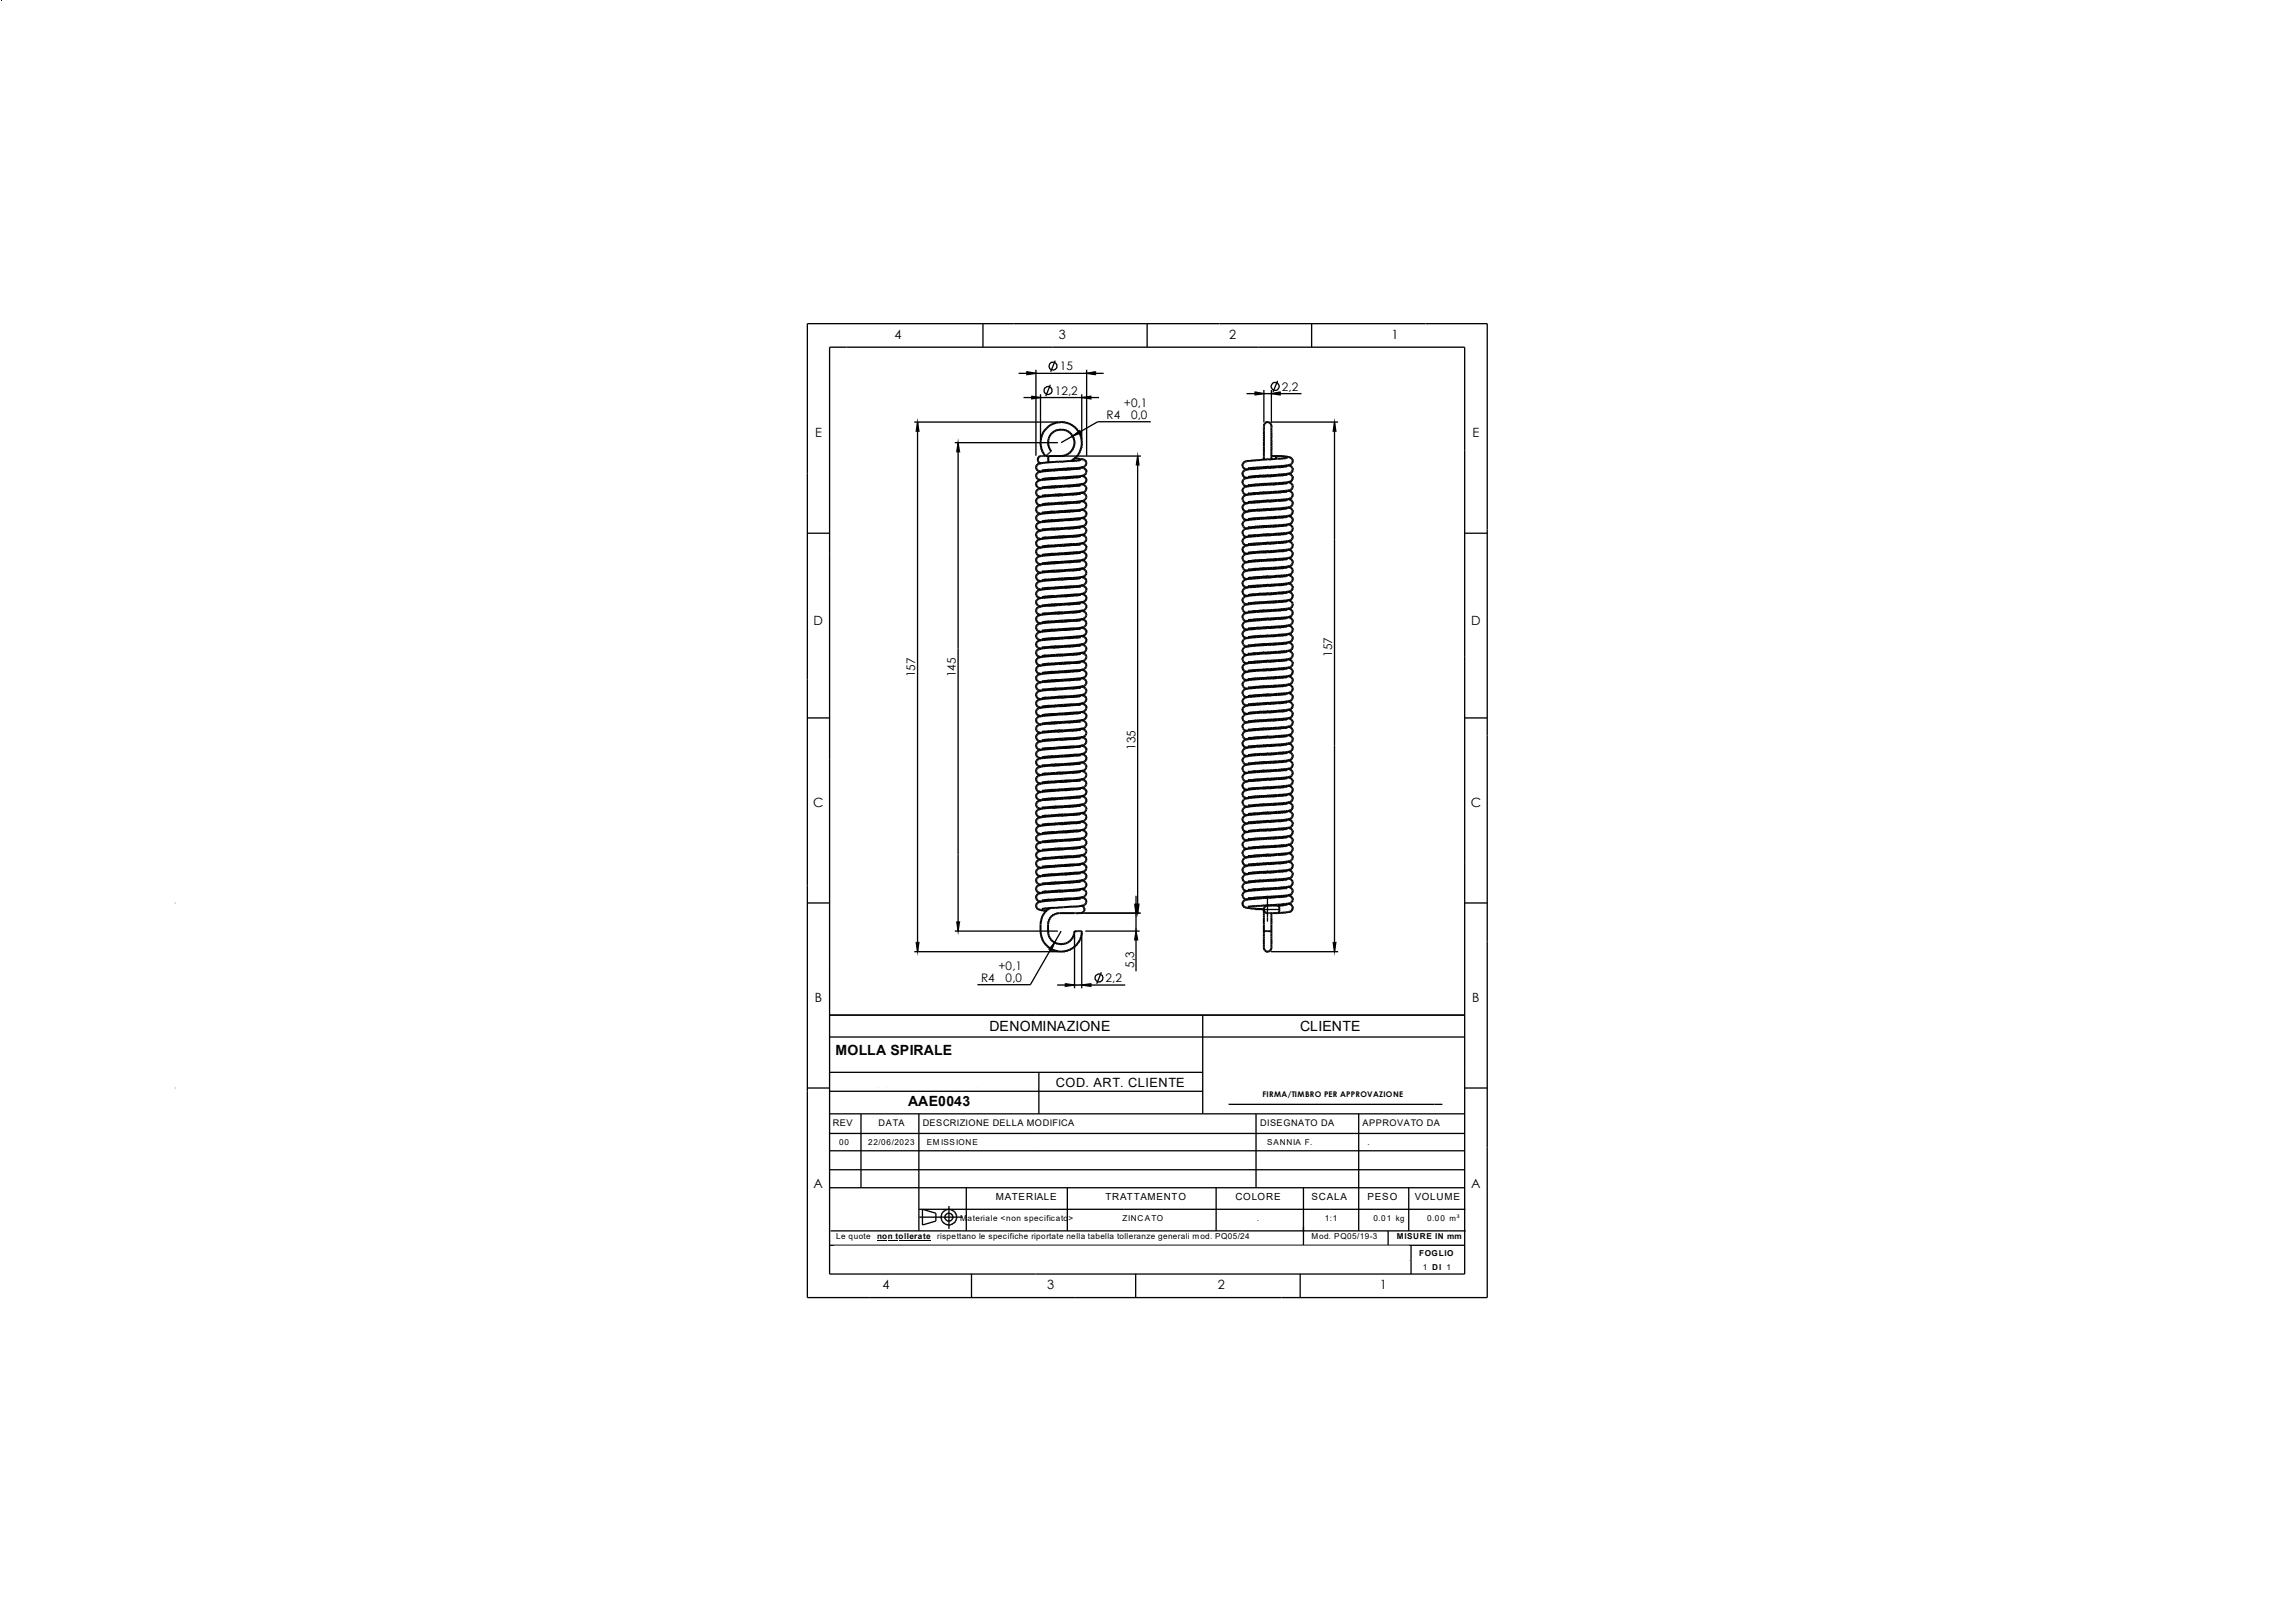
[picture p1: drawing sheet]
<svg xmlns="http://www.w3.org/2000/svg" width="297mm" height="210mm" viewBox="0 0 297 210" stroke-linecap="round" stroke-linejoin="round" font-family="sans-serif">
<defs><g id="words">
<g font-size="1.8" fill="#010102">
<text x="108.1" y="136.5">MOLLA SPIRALE</text>
<text x="128" y="133.5">DENOMINAZIONE</text>
<text x="168.2" y="133.4">CLIENTE</text>
<text x="117.5" y="143.1">AAE0043</text>
</g>
<g font-size="1.6" fill="#010102">
<text x="115.7" y="43.8">4</text>
<text x="137" y="43.8">3</text>
<text x="159" y="43.8">2</text>
<text x="180" y="43.8">1</text>
<text x="105.5" y="56.6">E</text>
<text x="190.5" y="56.6">E</text>
<text x="105.3" y="80.8">D</text>
<text x="190.3" y="80.8">D</text>
<text x="105.2" y="104.5">C</text>
<text x="190.3" y="104.5">C</text>
<text x="105.4" y="129.7">B</text>
<text x="190.5" y="129.7">B</text>
<text x="136.6" y="140.7">COD. ART. CLIENTE</text>
<text x="105.3" y="153.7">A</text>
<text x="190.3" y="153.7">A</text>
<text x="114.2" y="166.8">4</text>
<text x="135.5" y="166.8">3</text>
<text x="157.5" y="166.8">2</text>
<text x="178.5" y="166.8">1</text>
</g>
<g font-size="1.5" fill="#010102">
<text x="137.1" y="47.9">15</text>
<text x="136.5" y="51.1">12,2</text>
<text x="145.4" y="52.7">+0,1</text>
<text x="165.8" y="50.6">2,2</text>
<text x="143.2" y="54.2">R4</text>
<text x="146.3" y="54.2">0,0</text>
<text x="118.4" y="87.6" transform="rotate(-90 118.4 87.6)">157</text>
<text x="123.7" y="87.6" transform="rotate(-90 123.7 87.6)">145</text>
<text x="172.4" y="85" transform="rotate(-90 172.4 85)">157</text>
<text x="146.9" y="97" transform="rotate(-90 146.9 97)">135</text>
<text x="129.2" y="125.6">+0,1</text>
<text x="146.7" y="125.2" transform="rotate(-90 146.7 125.2)">5,3</text>
<text x="126.9" y="127.1">R4</text>
<text x="130.1" y="127.1">0,0</text>
<text x="143" y="127.1">2,2</text>
</g>
<g font-size="1.3" fill="#010102">
<text x="128.8" y="155.4">MATERIALE</text>
<text x="143" y="155.4">TRATTAMENTO</text>
<text x="159.8" y="155.4">COLORE</text>
<text x="169.7" y="155.4">SCALA</text>
<text x="176.9" y="155.4">PESO</text>
<text x="183.1" y="155.4">VOLUME</text>
</g>
<g font-size="1.2" fill="#010102">
<text x="107.7" y="145.8">REV</text>
<text x="113.7" y="145.8">DATA</text>
<text x="119.4" y="145.8">DESCRIZIONE DELLA MODIFICA</text>
<text x="163" y="145.7">DISEGNATO DA</text>
<text x="176.3" y="145.7">APPROVATO DA</text>
</g>
<g font-size="1.1" fill="#010102">
<text x="108.6" y="148.2">00</text>
<text x="112.3" y="148.2">22/06/2023</text>
<text x="119.9" y="148.2">EMISSIONE</text>
<text x="163.9" y="148.2">SANNIA F.</text>
<text x="176.9" y="148.2">.</text>
<text x="108.2" y="160.4">Le quote</text>
<text x="113.5" y="160.4">non tollerate</text>
<text x="121.2" y="160.4">rispettano le specifiche riportate nella tabella tolleranze generali mod. PQ05/24</text>
<text x="124.2" y="158">M</text>
<text x="125.2" y="158">ateriale &lt;non specificato</text>
<text x="138.3" y="158">&gt;</text>
<text x="145.2" y="158">ZINCATO</text>
<text x="162.6" y="158">.</text>
<text x="169.7" y="160.4">Mod. PQ05/19-3</text>
<text x="171.4" y="158">1:1</text>
<text x="177.7" y="158">0.01 kg</text>
<text x="180.7" y="160.4">MISURE IN mm</text>
<text x="184.6" y="158">0.00 m³</text>
<text x="183.6" y="162.6">FOGLIO</text>
<text x="184.1" y="164.4">1 DI 1</text>
</g>
<text font-size="1" fill="#010102" x="163.3" y="142">FIRMA/TIMBRO PER APPROVAZIONE</text>
<text font-size=".8" fill="#010102" x="182.2" y="163.1">.</text>
</g></defs>
<g fill="#010102">
<path d="M162.4 50.7l1.1 .2-1.1 .2z"/>
<path d="M164.5 50.9l1.1-.2v.4z"/>
<path d="M172.5 122h.3l-.2 1.2z"/>
<path d="M172.6 54.6l.2 1.2h-.3z"/>
<path d="M124 57.3l.1 1.2h-.3z"/>
<path d="M123.8 119.3h.3l-.1 1.2z"/>
<path d="M147.2 59l.1 1.2h-.3z"/>
<path d="M147 117h.3l-.1 1.2z"/>
<path d="M138.8 56.4l.9-.7 .2 .3z"/>
<path d="M133.5 51.3l1.1 .1-1.1 .2z"/>
<path d="M139.9 51.4l1.2-.1v.3z"/>
<path d="M146.8 117h.4l-.2 1.2z"/>
<path d="M147 120.5l.2 1.1h-.4z"/>
<path d="M137.8 127.3l1.2 .2-1.2 .1z"/>
<path d="M139.9 127.5l1.2-.2v.3z"/>
<path d="M136.4 122l-.4 1-.3-.1z"/>
<path d="M132.8 48.1l1.2 .2-1.2 .2z"/>
<path d="M140.6 48.3l1.1-.2v.4z"/>
<path d="M118.7 54.6l.2 1.2h-.4z"/>
<path d="M118.5 122h.4l-.2 1.2z"/>
<path d="M164.6 58.9v.1z"/>
</g>
<path d="M164.5 59h.8" fill="none" stroke="#010102" stroke-width=".25"/>
<g fill="#010102">
<path d="M164.5 119.3h.1z"/>
<path d="M164.5 119.1h.1z"/>
</g>
<path d="M163.5 119.6v.9M164.5 118.2v2.3" fill="none" stroke="#010102" stroke-width=".25"/>
<g fill="#010102">
<path d="M164.9 59.2l.2 .1z"/>
<path d="M165 59.1h.1z"/>
<path d="M165.1 58.9l.1 .2z"/>
<path d="M165.2 58.9v.1z"/>
</g>
<path d="M165.3 59l-.2 .1v.3" fill="none" stroke="#010102" stroke-width=".25"/>
<g fill="#010102">
<path d="M140 118.1v.2z"/>
<path d="M140 118.1l.1 .2z"/>
<path d="M140.2 118v.2z"/>
<path d="M140.2 117.9l.2 .1z"/>
<path d="M140.3 117.8h.1z"/>
<path d="M140.3 117.6h.1z"/>
<path d="M140.2 117.4h.2z"/>
<path d="M140.3 117.4h-.1z"/>
<path d="M140.2 117.3v-.1z"/>
<path d="M140.2 117.2v.1z"/>
<path d="M140 117.1v.1z"/>
</g>
<path d="M139.9 117.2a.49 .49 0 0 1 .4 .5 .49 .49 0 0 1-.5 .5" fill="none" stroke="#010102" stroke-width=".25"/>
<g fill="#010102">
<path d="M134.5 58.9l.1 .1z"/>
<path d="M134.4 59v.1z"/>
<path d="M134.2 59.1l.1 .1z"/>
<path d="M134.2 59.2h.1z"/>
<path d="M134.1 59.4h.2z"/>
<path d="M134.1 59.6h.2z"/>
<path d="M134.2 59.8l.1-.1z"/>
<path d="M134.6 59.9l-.1 .1z"/>
</g>
<path d="M134.7 59a.47 .47 0 0 0-.4 .4 .47 .47 0 0 0 .4 .5" fill="none" stroke="#010102" stroke-width=".25"/>
<g fill="#010102">
<path d="M163.4 117.7h.1z"/>
<path d="M163.4 117.9h.1z"/>
<path d="M163.4 118h.1z"/>
<path d="M163.4 119.1h.1z"/>
<path d="M163.4 119.3h.1z"/>
</g>
<path d="M134.7 59h.5M163.5 117.7v1.9" fill="none" stroke="#010102" stroke-width=".25"/>
<g fill="#010102">
<path d="M135.7 58.2h.1z"/>
<path d="M135.6 57.9h.1z"/>
<path d="M135.5 57.6h.1z"/>
<path d="M135.5 57.3h.1z"/>
<path d="M135.5 57h.1z"/>
<path d="M135.5 56.7h.2z"/>
<path d="M135.6 56.7h.1z"/>
<path d="M135.7 56.4h.1z"/>
<path d="M135.9 56.1l.1 .1z"/>
<path d="M136.1 55.9l.1 .1z"/>
<path d="M136.3 55.7l.1 .1z"/>
<path d="M136.4 55.7v.1z"/>
<path d="M136.6 55.6l.1 .1z"/>
<path d="M136.7 55.6v.1z"/>
<path d="M136.9 55.5l.1 .1z"/>
<path d="M137 55.5v.1z"/>
</g>
<path d="M137.3 55.6a1.68 1.68 0 0 0-1.6 1 1.68 1.68 0 0 0 .3 1.8" fill="none" stroke="#010102" stroke-width=".25"/>
<g fill="#010102">
<path d="M135.7 117.5l.1 .1z"/>
<path d="M135.4 117.7l.1 .1z"/>
<path d="M135.1 118h.1z"/>
<path d="M134.9 118.3h.1z"/>
<path d="M134.7 118.6h.1z"/>
<path d="M134.6 118.9l.1 .1z"/>
<path d="M134.5 119.3h.2z"/>
</g>
<path d="M135.9 117.5a2.27 2.27 0 0 0-1.3 2.1" fill="none" stroke="#010102" stroke-width=".25"/>
<g fill="#010102">
<path d="M135.5 119.3h.1z"/>
<path d="M135.6 119l.1 .1z"/>
<path d="M135.7 118.8h.1z"/>
<path d="M135.9 118.5l.1 .1z"/>
<path d="M136.2 118.3l.1 .1z"/>
<path d="M136.4 118.2l.1 .1z"/>
<path d="M136.5 118.2v.1z"/>
<path d="M136.7 118.1l.1 .1z"/>
<path d="M136.8 118.1v.1z"/>
</g>
<path d="M137.1 118.2a1.45 1.45 0 0 0-1.5 1.4" fill="none" stroke="#010102" stroke-width=".25"/>
<g fill="#010102">
<path d="M137.7 123.1v.1z"/>
<path d="M138 123l.1 .2z"/>
<path d="M138.4 122.9l.1 .1z"/>
<path d="M138.7 122.7l.1 .1z"/>
<path d="M139.1 122.5v.1z"/>
<path d="M139.3 122.2l.1 .1z"/>
<path d="M139.5 121.9l.1 .1z"/>
<path d="M139.7 121.6h.1z"/>
<path d="M139.9 121.2l.1 .1z"/>
<path d="M139.9 120.9h.2z"/>
</g>
<path d="M139.9 120.5a2.65 2.65 0 0 1-2.6 2.7" fill="none" stroke="#010102" stroke-width=".25"/>
<g fill="#010102">
<path d="M134.5 120.9h.2z"/>
<path d="M134.6 121.3l.1-.1z"/>
<path d="M134.7 121.6h.2z"/>
<path d="M135 122v-.1z"/>
<path d="M135.2 122.3l.1-.1z"/>
<path d="M135.5 122.6v-.1z"/>
<path d="M135.5 122.5v.1z"/>
<path d="M135.8 122.8v-.1z"/>
<path d="M135.8 122.7v.1z"/>
<path d="M136.2 122.9l-.1 .1z"/>
<path d="M136.6 123l-.1 .2z"/>
<path d="M136.9 123.1v.1z"/>
</g>
<path d="M134.6 120.5a2.73 2.73 0 0 0 2.7 2.7" fill="none" stroke="#010102" stroke-width=".25"/>
<g fill="#010102">
<path d="M139 120.8h.1z"/>
<path d="M138.9 121.1h.1z"/>
<path d="M138.8 121.3l.1 .1z"/>
<path d="M138.6 121.6h.1z"/>
<path d="M138.6 121.6l.1 .1z"/>
<path d="M138.4 121.8l.1 .1z"/>
<path d="M138.1 122l.1 .1z"/>
<path d="M137.9 122.1v.1z"/>
<path d="M137.6 122.1v.2z"/>
<path d="M137.3 122.2v.1z"/>
<path d="M137 122.1v.2z"/>
<path d="M136.6 122.2l.1-.1z"/>
<path d="M136.4 122v.1z"/>
<path d="M136.4 122l-.1 .1z"/>
<path d="M136.2 121.8l-.1 .1z"/>
<path d="M135.9 121.7l.1-.1z"/>
<path d="M135.9 121.6h.1z"/>
<path d="M135.7 121.4l.1-.1z"/>
<path d="M135.6 121.1h.1z"/>
<path d="M135.5 120.8h.1z"/>
</g>
<path d="M135.6 120.5a1.71 1.71 0 0 0 1.7 1.7 1.71 1.71 0 0 0 1.7-1.7" fill="none" stroke="#010102" stroke-width=".25"/>
<g fill="#010102">
<path d="M139.3 118.2v.1z"/>
<path d="M139.4 118.2v.1z"/>
</g>
<path d="M135.3 59h.3M139 118.2h.8" fill="none" stroke="#010102" stroke-width=".25"/>
<g fill="#010102">
<path d="M139 120.5v.1z"/>
<path d="M139.1 120.5v.1z"/>
<path d="M139.3 120.5v.1z"/>
<path d="M139.9 120.5v.1z"/>
</g>
<path d="M139 120.5h.9" fill="none" stroke="#010102" stroke-width=".25"/>
<path d="M135.5 59.3h.1z" fill="#010102"/>
<path d="M135.6 59v.5" fill="none" stroke="#010102" stroke-width=".25"/>
<path d="M135.5 59.3h.1z" fill="#010102"/>
<g fill="none" stroke="#010102" stroke-width=".17">
<path d="M118.3 54.6h18.6M118.7 54.6v68.6M123.5 57.3h13.4M124 57.3v63.2M131.8 48.3h11M132.4 51.4h9.8M134 47.9v11.1M134.6 51v5.9M135.6 59v.5M135.9 49.8l-.6 1.5M136 58.4l-.4 .3M136.1 59h11.5"/>
<path d="M136.5 46.7l-.6 1.4M139.9 51v5.9M140.6 47.9v11.1M147.2 59v59.2M148.9 54.6h-6.9l-4.7 2.7M139.4 118.2h8.2M147 115.9v9.8M118.3 123.2h18.6M123.5 120.5h13.4M136.8 127.5h8.8M137.3 120.5l-4 6.9h-6.9M139 120.9v7"/>
<path d="M139.9 120.9v7M140.4 120.5h7M142.5 125.8l-.6 1.5"/>
<circle cx="135.6" cy="50.5" r=".53"/>
<circle cx="136.2" cy="47.4" r=".51"/>
<circle cx="142.2" cy="126.6" r=".53"/>
</g>
<g fill="#010102">
<path d="M118.5 121.9v.1z"/>
<path d="M118.9 121.9h.1l-.1 .1z"/>
<path d="M118.9 122l.1-.1v.1z"/>
<path d="M118.7 123.2h.1l-.1 .5z"/>
<path d="M118.6 123.2h.1v.5z"/>
</g>
<path d="M118.5 122h.4l-.2 1.2z" fill="none" stroke="#010102" stroke-width=".17"/>
<g fill="#010102">
<path d="M118.9 55.8h.1v.1z"/>
<path d="M118.9 55.8l.1 .1h-.1z"/>
<path d="M118.5 55.8v.1z"/>
<path d="M118.7 54.1v.5h-.1z"/>
<path d="M118.7 54.1l.1 .5h-.1z"/>
</g>
<path d="M118.7 54.6l.2 1.2h-.4z" fill="none" stroke="#010102" stroke-width=".17"/>
<g fill="#010102">
<path d="M141.7 48h.1l-.1 .1z"/>
<path d="M141.7 48.1l.1-.1z"/>
<path d="M141.7 48.5l.1 .1z"/>
<path d="M140 48.3h.6v.1z"/>
<path d="M140 48.3l.6-.1v.1z"/>
</g>
<path d="M140.6 48.3l1.1-.2v.4z" fill="none" stroke="#010102" stroke-width=".17"/>
<g fill="#010102">
<path d="M132.8 48.5l.1 .1h-.1z"/>
<path d="M132.8 48.5v.1z"/>
<path d="M132.8 48v.1z"/>
<path d="M132.8 48h.1l-.1 .1z"/>
<path d="M134 48.2l.6 .1h-.6z"/>
<path d="M134 48.3h.6l-.6 .1z"/>
</g>
<path d="M132.8 48.1l1.2 .2-1.2 .2z" fill="none" stroke="#010102" stroke-width=".17"/>
<g fill="#010102">
<path d="M135.6 122.8l.1 .1h-.1z"/>
<path d="M135.6 122.9h.1z"/>
<path d="M136 123l.1 .2-.1-.1z"/>
<path d="M136 123l.1 .1v.1z"/>
<path d="M136.7 121.5l-.2 .5h-.1z"/>
<path d="M136.7 121.5l-.3 .5v-.1z"/>
</g>
<path d="M136.4 122l-.4 1-.3-.1z" fill="none" stroke="#010102" stroke-width=".17"/>
<g fill="#010102">
<path d="M141.1 127.2h.1l-.1 .1z"/>
<path d="M141.2 127.2l-.1 .1z"/>
<path d="M141.1 127.6h.1v.2z"/>
<path d="M141.1 127.6l.1 .2-.1-.1z"/>
<path d="M139.4 127.5h.5v.1z"/>
<path d="M139.4 127.5l.5-.1v.1z"/>
</g>
<path d="M139.9 127.5l1.2-.2v.3z" fill="none" stroke="#010102" stroke-width=".17"/>
<g fill="#010102">
<path d="M137.8 127.6l.1 .1-.2 .1z"/>
<path d="M137.7 127.6h.1l-.1 .2z"/>
<path d="M137.7 127.2l.1 .1z"/>
<path d="M137.7 127.2h.2l-.1 .1z"/>
<path d="M139 127.4l.6 .1h-.6z"/>
<path d="M139 127.5h.6l-.6 .1z"/>
</g>
<path d="M137.8 127.3l1.2 .2-1.2 .1z" fill="none" stroke="#010102" stroke-width=".17"/>
<g fill="#010102">
<path d="M147.2 121.6l.1 .1z"/>
<path d="M146.7 121.7l.1-.1z"/>
<path d="M146.7 121.6h.1l-.1 .1z"/>
<path d="M147 119.9v.6l-.1-.1z"/>
<path d="M147 119.9l.1 .5-.1 .1z"/>
</g>
<path d="M147 120.5l.2 1.1h-.4z" fill="none" stroke="#010102" stroke-width=".17"/>
<g fill="#010102">
<path d="M146.7 116.9l.1 .1z"/>
<path d="M147.2 116.9h.1l-.1 .1z"/>
<path d="M147.2 117l.1-.1z"/>
<path d="M147 118.2h.1l-.1 .5z"/>
<path d="M146.9 118.2h.1v.5z"/>
</g>
<path d="M146.8 117h.4l-.2 1.2z" fill="none" stroke="#010102" stroke-width=".17"/>
<g fill="#010102">
<path d="M141.1 51.2h.1l-.1 .1z"/>
<path d="M141.2 51.2l-.1 .1z"/>
<path d="M141.1 51.6h.1v.1z"/>
<path d="M141.1 51.6l.1 .1h-.1z"/>
<path d="M139.4 51.4h.5v.1z"/>
<path d="M139.4 51.4h.5z"/>
</g>
<path d="M139.9 51.4l1.2-.1v.3z" fill="none" stroke="#010102" stroke-width=".17"/>
<g fill="#010102">
<path d="M133.5 51.6l-.1 .1z"/>
<path d="M133.4 51.6h.1l-.1 .1z"/>
<path d="M133.4 51.2l.1 .1z"/>
<path d="M134.7 51.4h.5h-.6z"/>
<path d="M134.6 51.4h.6l-.5 .1z"/>
</g>
<path d="M133.5 51.3l1.1 .1-1.1 .2z" fill="none" stroke="#010102" stroke-width=".17"/>
<g fill="#010102">
<path d="M139.9 56l.1 .1h-.1z"/>
<path d="M139.9 56l.1 .1z"/>
<path d="M139.7 55.6v.1z"/>
<path d="M138.3 56.7l.4-.3h.1z"/>
<path d="M138.3 56.7l.5-.3v.1z"/>
</g>
<path d="M138.8 56.4l.9-.7 .2 .3z" fill="none" stroke="#010102" stroke-width=".17"/>
<g fill="#010102">
<path d="M146.9 116.9l.1 .1z"/>
<path d="M147.3 116.9h.2l-.2 .1z"/>
<path d="M147.3 117l.2-.1z"/>
<path d="M147.2 118.2h.1l-.1 .5z"/>
<path d="M147.1 118.2h.1v.5z"/>
</g>
<path d="M147 117h.3l-.1 1.2z" fill="none" stroke="#010102" stroke-width=".17"/>
<g fill="#010102">
<path d="M147.3 60.2h.2z"/>
<path d="M147.3 60.2h.2h-.2z"/>
<path d="M147 60.2h-.1z"/>
<path d="M146.9 60.2h.1h-.1z"/>
<path d="M147.2 58.4v.6h-.1z"/>
<path d="M147.2 58.4l.1 .6h-.1z"/>
</g>
<path d="M147.2 59l.1 1.2h-.3z" fill="none" stroke="#010102" stroke-width=".17"/>
<g fill="#010102">
<path d="M123.7 119.2l.1 .1h-.1z"/>
<path d="M123.7 119.2l.1 .1z"/>
<path d="M124.1 119.2h.1l-.1 .1z"/>
<path d="M124.1 119.3l.1-.1v.1z"/>
<path d="M124 120.5v.5z"/>
<path d="M123.9 120.5h.1v.5z"/>
</g>
<path d="M123.8 119.3h.3l-.1 1.2z" fill="none" stroke="#010102" stroke-width=".17"/>
<g fill="#010102">
<path d="M124.1 58.5l.1-.1v.2z"/>
<path d="M124.1 58.5l.1 .1h-.1z"/>
<path d="M123.8 58.5l-.1 .1z"/>
<path d="M123.7 58.4l.1 .1-.1 .1z"/>
<path d="M124 56.7v.6h-.1z"/>
<path d="M124 56.7v.6z"/>
</g>
<path d="M124 57.3l.1 1.2h-.3z" fill="none" stroke="#010102" stroke-width=".17"/>
<g fill="#010102">
<path d="M164.4 55l.2-.1z"/>
<path d="M164.4 54.8l.1-.1z"/>
<path d="M164.4 54.8v-.1z"/>
<path d="M164.3 54.6l-.1 .1z"/>
<path d="M164.1 54.5v.1z"/>
<path d="M163.9 54.5v.1z"/>
<path d="M163.8 54.5l.1 .1z"/>
<path d="M163.7 54.6l.1 .1z"/>
<path d="M163.5 54.7l.1 .1z"/>
<path d="M163.4 54.9l.2 .1z"/>
</g>
<path d="M163.5 55.1l.1-.3 .3-.2a.55 .55 0 0 1 .6 .5" fill="none" stroke="#010102" stroke-width=".25"/>
<g fill="#010102">
<path d="M164.5 122.7h.1z"/>
<path d="M164.5 122h.1z"/>
<path d="M164.5 121.8h.1z"/>
</g>
<path d="M164.5 120.5v2.2" fill="none" stroke="#010102" stroke-width=".25"/>
<g fill="#010102">
<path d="M163.4 122.9l.2-.1z"/>
<path d="M163.5 123h.1z"/>
<path d="M163.5 123.1l.1-.1z"/>
<path d="M163.8 123.1l-.1 .1z"/>
<path d="M163.9 123.2v.1z"/>
<path d="M164.1 123.2v.1z"/>
<path d="M164.2 123.1l.1 .1z"/>
<path d="M164.4 123v.1z"/>
<path d="M164.4 123h.1z"/>
<path d="M164.4 122.8l.2 .1z"/>
</g>
<path d="M163.5 122.7l.1 .3 .3 .2a.55 .55 0 0 0 .6-.5" fill="none" stroke="#010102" stroke-width=".25"/>
<g fill="#010102">
<path d="M137.6 55.5v.1z"/>
<path d="M137.9 55.6v.1z"/>
<path d="M138.1 55.8l.1-.1z"/>
<path d="M138.4 56l.1-.1z"/>
<path d="M138.6 56.2l.1-.1z"/>
<path d="M138.8 56.4h.1z"/>
<path d="M138.9 56.7h.1z"/>
<path d="M139 57l.1-.1z"/>
<path d="M139 57h.1z"/>
<path d="M139 57.3h.1z"/>
<path d="M139 57.6h.1z"/>
<path d="M138.9 57.9h.1z"/>
<path d="M138.8 58.1l.1 .1z"/>
<path d="M138.6 58.4l.1 .1z"/>
<path d="M138.4 58.6l.1 .1z"/>
<path d="M138.1 58.8l.1 .1z"/>
<path d="M137.9 58.9v.1z"/>
<path d="M137.6 59v.1z"/>
</g>
<path d="M137.3 55.6a1.71 1.71 0 0 1 1.7 1.7 1.71 1.71 0 0 1-1.7 1.7" fill="none" stroke="#010102" stroke-width=".25"/>
<g fill="#010102">
<path d="M138.7 59.6v.1z"/>
<path d="M138.7 59.6l.1 .1z"/>
<path d="M139 59.4l.1 .1z"/>
<path d="M139.2 59.1l.1 .1z"/>
<path d="M139.5 58.9h.1z"/>
<path d="M139.6 58.6h.2z"/>
<path d="M139.8 58.2l.1 .1z"/>
<path d="M139.9 57.9h.1z"/>
<path d="M139.9 57.5h.2z"/>
<path d="M139.9 57.2h.2z"/>
<path d="M139.9 57.2l.2-.1z"/>
<path d="M139.9 56.8h.1z"/>
<path d="M139.8 56.4h.1z"/>
<path d="M139.7 56.1h.1z"/>
<path d="M139.5 55.8l.1-.1z"/>
<path d="M139.4 55.4l-.1 .1z"/>
<path d="M139 55.3l.1-.1z"/>
<path d="M138.7 55h.1z"/>
<path d="M138.8 54.9l-.1 .1z"/>
<path d="M138.5 54.7l-.1 .2z"/>
<path d="M138.1 54.6v.1z"/>
<path d="M137.7 54.5v.2z"/>
<path d="M137.4 54.5v.1z"/>
<path d="M137 54.5v.2z"/>
<path d="M136.6 54.6v.1z"/>
<path d="M136.3 54.7v.1z"/>
<path d="M135.9 54.9l.1 .1z"/>
<path d="M135.6 55.1l.1 .1z"/>
<path d="M135.3 55.3l.1 .1z"/>
<path d="M135.1 55.6l.1 .1z"/>
<path d="M134.9 55.9l.1 .1z"/>
<path d="M134.7 56.3h.1z"/>
<path d="M134.6 56.6l.1 .1z"/>
<path d="M134.5 57h.2z"/>
<path d="M134.5 57.4h.1z"/>
<path d="M134.5 57.8l.2-.1z"/>
<path d="M134.6 58.1h.1z"/>
<path d="M134.7 58.5l.2-.1z"/>
<path d="M135 58.7v.1z"/>
</g>
<path d="M135.2 59a2.67 2.67 0 0 1 .5-3.9 2.67 2.67 0 0 1 3.8 .8 2.67 2.67 0 0 1-1 3.8M135.6 59h1.7M134.6 119.6v.9M135.6 119.6v.9M137.1 118.2h1.9" fill="none" stroke="#010102" stroke-width=".25"/>
<path d="M107.3 144.1h82.2M119.3 156.5l1.8 .5v1l-1.8 .5zM138.1 153.7v5.6M168.6 158.7v2.4M179.6 159.3v1.8M182.3 153.7v5.6M182.5 161.1v3.8" fill="none" stroke="#010102" stroke-width=".17"/>
<g fill="#010102">
<path d="M122.6 158v.1z"/>
<path d="M122.4 158l.1-.1z"/>
<path d="M122.2 157.7h.1z"/>
<path d="M122.2 157.5h.1z"/>
<path d="M122.2 157.3h.1z"/>
<path d="M122.4 157l.1 .1z"/>
<path d="M122.7 156.9l.1 .1z"/>
<path d="M122.8 156.9v.1z"/>
<path d="M123.1 157.2h.1z"/>
<path d="M123.2 157.3h.1z"/>
<path d="M123.3 157.5h.1z"/>
<path d="M123.2 157.7h.1z"/>
<path d="M123.1 157.8h.1z"/>
<path d="M122.9 158v.1z"/>
<path d="M122.8 158v.1z"/>
<path d="M122.8 158l-.1 .1z"/>
</g>
<circle cx="122.8" cy="157.5" r=".51" fill="none" stroke="#010102" stroke-width=".17"/>
<g fill="#010102">
<path d="M122.5 158.5v.1z"/>
<path d="M122.3 158.4v.1z"/>
<path d="M122.1 158.3v.1z"/>
<path d="M121.7 157.8l.1-.1z"/>
<path d="M121.7 157.7h.1z"/>
<path d="M121.7 157.5h.1z"/>
<path d="M121.7 157.3h.1z"/>
<path d="M122.1 156.7v.1z"/>
<path d="M122.3 156.5v.1z"/>
<path d="M122.7 156.4l.1 .1z"/>
<path d="M122.8 156.4v.1z"/>
<path d="M123.2 156.5v.1z"/>
<path d="M123.4 156.7v.1z"/>
<path d="M123.4 156.8v-.1z"/>
<path d="M123.5 156.9l.1-.1z"/>
<path d="M123.7 157.1v-.1z"/>
<path d="M123.7 157.3h.1z"/>
<path d="M123.7 157.5h.1z"/>
<path d="M123.7 157.7l.1 .1z"/>
<path d="M123.7 157.9v.1z"/>
<path d="M123.5 158.1l.1 .1z"/>
<path d="M123.4 158.3v.1z"/>
<path d="M123.2 158.4v.1z"/>
<path d="M123 158.5v.1z"/>
<path d="M122.8 158.5v.1z"/>
<path d="M122.8 158.5l-.1 .1z"/>
</g>
<g fill="none" stroke="#010102" stroke-width=".17">
<path d="M104.4 41.9h88v126h-88zM107.3 44.9h82.2v120h-82.2zM127.2 41.9v3M148.4 41.9v3M169.7 41.9v3M104.4 69h2.9M189.5 69h2.9M104.4 92.9h2.9M189.5 92.9h2.9M22.6 116.9h.1M104.4 116.9h2.9M162.4 117.7h.5"/>
<path d="M164 116.1v.5M164 118.8v.5M165.1 117.7h.5M189.5 116.9h2.9M107.3 134.2h82.2M107.3 131.4h82.2M107.3 138.8h48.3M134.4 138.8v5.3M155.6 131.4v12.7M22.6 140.8h.1M104.4 140.8h2.9M107.3 146.7h82.2"/>
<path d="M107.3 151.4h82.2M107.3 153.7h82.2M107.3 148.9h82.2M107.3 141.2h48.3M107.5 159.3h82.1M111.4 144.1v9.6M118.9 144.1v15.2M118.9 156.5h70.7M118.9 157.5h5.6M122.8 156.1v2.9M125 153.7v5.6M157.3 153.7v5.6"/>
<path d="M158.9 142.9h27.7M162.5 144.1v9.6M168.6 153.7v5.6M175.8 144.1v15.2M189.5 140.8h2.9M107.3 161.1h82.2M108 162.3h60.3M125.7 164.8v3.1M146.9 164.8v3.1M168.2 164.8v3.1"/>
<circle cx="122.8" cy="157.5" r="1"/>
</g>
<g fill="#010102">
<path d="M162.3 51.2l.1-.1z"/>
<path d="M162.3 51.1h.1l-.1 .1z"/>
<path d="M162.3 50.6l.1 .1z"/>
<path d="M163.5 50.9h.6h-.6z"/>
<path d="M163.5 50.9h.6l-.6 .1z"/>
</g>
<path d="M162.4 50.7l1.1 .2-1.1 .2z" fill="none" stroke="#010102" stroke-width=".17"/>
<g fill="#010102">
<path d="M165.6 50.6h.1l-.1 .1z"/>
<path d="M165.7 50.6l-.1 .1z"/>
<path d="M165.6 51.1l.1 .1z"/>
<path d="M163.9 50.9h.6v.1z"/>
<path d="M163.9 50.9h.6z"/>
</g>
<path d="M164.5 50.9l1.1-.2v.4z" fill="none" stroke="#010102" stroke-width=".17"/>
<g fill="#010102">
<path d="M172.4 121.9l.1 .1h-.1z"/>
<path d="M172.4 121.9l.1 .1z"/>
<path d="M172.8 121.9h.1l-.1 .1z"/>
<path d="M172.8 122l.1-.1v.1z"/>
<path d="M172.6 123.2h.1l-.1 .5z"/>
<path d="M172.6 123.2v.5z"/>
</g>
<path d="M172.5 122h.3l-.2 1.2z" fill="none" stroke="#010102" stroke-width=".17"/>
<g fill="#010102">
<path d="M172.8 55.8h.1v.1z"/>
<path d="M172.8 55.8l.1 .1h-.1z"/>
<path d="M172.4 55.9l.1-.1z"/>
<path d="M172.4 55.8h.1l-.1 .1z"/>
<path d="M172.6 54.1v.5z"/>
<path d="M172.6 54.1l.1 .5h-.1z"/>
</g>
<g fill="none" stroke="#010102" stroke-width=".17">
<path d="M161.3 50.9h7.1M163.5 50.5v4.2M164.4 54.6h8.7M164.5 50.5v4.2M165.3 49.3l-.6 1.4M172.6 54.6l.2 1.2h-.3zM172.6 54.6v68.6M162.9 117.7h2.2M164 116.6v2.2M164.4 123.2h8.7"/>
<circle cx="165" cy="50" r=".51"/>
</g>
<g fill="#010102">
<path d="M163.5 59.4h.1z"/>
<path d="M163.5 59.3h.1z"/>
<path d="M163.5 58.4h.1z"/>
<path d="M163.5 58.1h.1z"/>
<path d="M163.5 57.5h.1z"/>
<path d="M163.5 57.1h.1z"/>
<path d="M163.5 56.8h.1z"/>
<path d="M163.5 56.5h.1z"/>
<path d="M163.5 56.2h.1z"/>
<path d="M163.5 55.9h.1z"/>
<path d="M163.5 55.5h.1z"/>
<path d="M163.5 55.3h.1z"/>
</g>
<path d="M163.5 55.1v4.4" fill="none" stroke="#010102" stroke-width=".25"/>
<g fill="#010102">
<path d="M164.5 58.1h.1z"/>
<path d="M164.5 57.8h.1z"/>
<path d="M164.5 57.5h.1z"/>
<path d="M164.5 57.1h.1z"/>
<path d="M164.5 56.5h.1z"/>
<path d="M164.5 56.2h.1z"/>
<path d="M164.5 55.2h.1z"/>
<path d="M164.5 55.1h.1z"/>
</g>
<path d="M135.6 59.5v.4M164.5 55.1v4.3" fill="none" stroke="#010102" stroke-width=".25"/>
<path d="M135.6 59.5v.4M135.6 58.7l-.4 .3" fill="none" stroke="#010102" stroke-width=".17"/>
<g fill="#010102">
<path d="M166.5 94.2l.2-.1-.1 .2z"/>
<path d="M166.5 94.1h.2l-.2 .1z"/>
<path d="M166.3 94.1l.2 .1-.1 .1z"/>
<path d="M166.4 94.1v.1z"/>
<path d="M166.3 94.1v.1z"/>
<path d="M166.1 94.1v.1z"/>
<path d="M165.9 94.2v.1z"/>
<path d="M165.6 94.3v.1z"/>
</g>
<path d="M166.5 94.2l-1.2 .1" fill="none" stroke="#010102" stroke-width=".25"/>
<g fill="#010102">
<path d="M166.5 113.9l.2-.2-.1 .2z"/>
<path d="M166.5 113.7h.2l-.2 .2z"/>
<path d="M166.3 113.8l.2 .1-.1 .1z"/>
<path d="M166.4 113.7v.2z"/>
<path d="M166.3 113.7v.2z"/>
<path d="M166.1 113.7v.2z"/>
<path d="M165.9 113.9v.1z"/>
<path d="M165.6 113.9v.1z"/>
</g>
<path d="M166.5 113.9h-1.2" fill="none" stroke="#010102" stroke-width=".25"/>
<g fill="#010102">
<path d="M166.5 110.5h.2l-.1 .1z"/>
<path d="M166.5 110.4l.2 .1h-.2z"/>
<path d="M166.3 110.5h.2l-.1 .2z"/>
<path d="M166.4 110.4v.1z"/>
<path d="M166.3 110.5v.1z"/>
<path d="M166.1 110.5v.1z"/>
<path d="M165.9 110.6v.1z"/>
<path d="M165.6 110.6v.2z"/>
</g>
<path d="M166.5 110.5l-1.2 .1" fill="none" stroke="#010102" stroke-width=".25"/>
<g fill="#010102">
<path d="M166.5 60.4l.2-.1-.1 .2z"/>
<path d="M166.5 60.2l.2 .1-.2 .1z"/>
<path d="M166.3 60.3l.2 .1-.1 .1z"/>
<path d="M166.4 60.2v.2z"/>
<path d="M166.3 60.2v.2z"/>
<path d="M166.1 60.3v.1z"/>
<path d="M165.9 60.4v.1z"/>
<path d="M165.6 60.5v.1z"/>
</g>
<path d="M166.5 60.4l-1.2 .1" fill="none" stroke="#010102" stroke-width=".25"/>
<g fill="#010102">
<path d="M166.5 61.5l.2-.2-.1 .3z"/>
<path d="M166.5 61.3h.2l-.2 .2z"/>
<path d="M166.3 61.4l.2 .1-.1 .1z"/>
<path d="M166.4 61.3v.2z"/>
<path d="M166.3 61.3v.2z"/>
<path d="M166.1 61.3v.2z"/>
<path d="M165.9 61.5v.1z"/>
<path d="M165.6 61.5v.1z"/>
</g>
<path d="M166.5 61.5l-1.2 .1" fill="none" stroke="#010102" stroke-width=".25"/>
<g fill="#010102">
<path d="M166.5 62.6l.2-.2-.1 .3z"/>
<path d="M166.5 62.4h.2l-.2 .2z"/>
<path d="M166.3 62.5l.2 .1-.1 .1z"/>
<path d="M166.4 62.4v.2z"/>
<path d="M166.3 62.4v.2z"/>
<path d="M166.1 62.4v.2z"/>
<path d="M165.9 62.6v.1z"/>
<path d="M165.6 62.6v.1z"/>
</g>
<path d="M166.5 62.6l-1.2 .1" fill="none" stroke="#010102" stroke-width=".25"/>
<g fill="#010102">
<path d="M166.5 63.7l.2-.2-.1 .2z"/>
<path d="M166.5 63.5h.2l-.2 .2z"/>
<path d="M166.3 63.6l.2 .1-.1 .1z"/>
<path d="M166.4 63.5v.2z"/>
<path d="M166.3 63.5v.2z"/>
<path d="M166.1 63.5v.2z"/>
<path d="M165.9 63.7v.1z"/>
<path d="M165.6 63.7v.1z"/>
</g>
<path d="M166.5 63.7l-1.2 .1" fill="none" stroke="#010102" stroke-width=".25"/>
<g fill="#010102">
<path d="M166.5 64.7l.2-.1-.1 .2z"/>
<path d="M166.5 64.6h.2l-.2 .1z"/>
<path d="M166.3 64.6l.2 .1-.1 .2z"/>
<path d="M166.4 64.6v.1z"/>
<path d="M166.3 64.6v.2z"/>
<path d="M166.1 64.6v.2z"/>
<path d="M165.9 64.8v.1z"/>
<path d="M165.6 64.8v.1z"/>
</g>
<path d="M166.5 64.7l-1.2 .1" fill="none" stroke="#010102" stroke-width=".25"/>
<g fill="#010102">
<path d="M166.5 65.8l.2-.1-.1 .2z"/>
<path d="M166.5 65.7h.2l-.2 .1z"/>
<path d="M166.3 65.7l.2 .1-.1 .2z"/>
<path d="M166.4 65.7v.1z"/>
<path d="M166.3 65.7v.1z"/>
<path d="M166.1 65.7v.2z"/>
<path d="M165.9 65.9v.1z"/>
<path d="M165.6 65.9v.1z"/>
</g>
<path d="M166.5 65.8l-1.2 .1" fill="none" stroke="#010102" stroke-width=".25"/>
<g fill="#010102">
<path d="M166.5 66.9l.2-.1-.1 .2z"/>
<path d="M166.5 66.8h.2l-.2 .1z"/>
<path d="M166.3 66.8l.2 .1-.1 .2z"/>
<path d="M166.4 66.8v.1z"/>
<path d="M166.3 66.8v.1z"/>
<path d="M166.1 66.8v.1z"/>
<path d="M165.9 67v.1z"/>
<path d="M165.6 67v.1z"/>
</g>
<path d="M166.5 66.9l-1.2 .1" fill="none" stroke="#010102" stroke-width=".25"/>
<g fill="#010102">
<path d="M166.5 68l.2-.1-.1 .2z"/>
<path d="M166.5 67.9h.2l-.2 .1z"/>
<path d="M166.3 67.9l.2 .1-.1 .2z"/>
<path d="M166.4 67.9v.1z"/>
<path d="M166.3 67.9v.1z"/>
<path d="M166.1 67.9v.1z"/>
<path d="M165.9 68.1v.1z"/>
<path d="M165.6 68.1v.1z"/>
</g>
<path d="M166.5 68l-1.2 .1" fill="none" stroke="#010102" stroke-width=".25"/>
<g fill="#010102">
<path d="M166.5 83.3l.2-.1-.1 .2z"/>
<path d="M166.5 83.2h.2l-.2 .1z"/>
<path d="M166.3 83.2l.2 .1-.1 .1z"/>
<path d="M166.4 83.2v.1z"/>
<path d="M166.3 83.2v.1z"/>
<path d="M166.1 83.2v.1z"/>
<path d="M165.9 83.3v.2z"/>
<path d="M165.6 83.3v.2z"/>
</g>
<path d="M166.5 83.3l-1.2 .1" fill="none" stroke="#010102" stroke-width=".25"/>
<g fill="#010102">
<path d="M166.5 69.1l.2-.1-.1 .2z"/>
<path d="M166.5 69h.2l-.2 .1z"/>
<path d="M166.3 69l.2 .1-.1 .1z"/>
<path d="M166.4 69v.1z"/>
<path d="M166.3 69v.1z"/>
<path d="M166.1 69v.1z"/>
<path d="M165.9 69.1v.2z"/>
<path d="M165.6 69.2v.1z"/>
</g>
<path d="M166.5 69.1l-1.2 .1" fill="none" stroke="#010102" stroke-width=".25"/>
<g fill="#010102">
<path d="M166.5 92l.2-.1-.1 .2z"/>
<path d="M166.5 91.9h.2l-.2 .1z"/>
<path d="M166.3 91.9l.2 .1-.1 .1z"/>
<path d="M166.4 91.9v.1z"/>
<path d="M166.3 91.9v.1z"/>
<path d="M166.1 91.9v.2z"/>
<path d="M165.9 92.1v.1z"/>
<path d="M165.6 92.1v.1z"/>
</g>
<path d="M166.5 92l-1.2 .1" fill="none" stroke="#010102" stroke-width=".25"/>
<g fill="#010102">
<path d="M166.5 70.2l.2-.1-.1 .2z"/>
<path d="M166.5 70.1h.2l-.2 .1z"/>
<path d="M166.3 70.1l.2 .1-.1 .1z"/>
<path d="M166.4 70.1v.1z"/>
<path d="M166.3 70.1v.1z"/>
<path d="M166.1 70.1v.1z"/>
<path d="M165.9 70.2v.2z"/>
<path d="M165.6 70.3v.1z"/>
</g>
<path d="M166.5 70.2l-1.2 .1" fill="none" stroke="#010102" stroke-width=".25"/>
<g fill="#010102">
<path d="M166.5 84.4l.2-.1-.1 .1z"/>
<path d="M166.5 84.3h.2l-.2 .1z"/>
<path d="M166.3 84.3l.2 .1-.1 .1z"/>
<path d="M166.4 84.2v.2z"/>
<path d="M166.3 84.3v.1z"/>
<path d="M166.1 84.3v.1z"/>
<path d="M165.9 84.4v.1z"/>
<path d="M165.6 84.4v.2z"/>
</g>
<path d="M166.5 84.4l-1.2 .1" fill="none" stroke="#010102" stroke-width=".25"/>
<g fill="#010102">
<path d="M166.5 71.3l.2-.1-.1 .2z"/>
<path d="M166.5 71.2h.2l-.2 .1z"/>
<path d="M166.3 71.2l.2 .1-.1 .1z"/>
<path d="M166.4 71.2v.1z"/>
<path d="M166.3 71.2v.1z"/>
<path d="M166.1 71.2v.1z"/>
<path d="M165.9 71.3v.2z"/>
<path d="M165.6 71.3v.2z"/>
</g>
<path d="M166.5 71.3l-1.2 .1" fill="none" stroke="#010102" stroke-width=".25"/>
<g fill="#010102">
<path d="M166.5 72.4l.2-.1-.1 .2z"/>
<path d="M166.5 72.3h.2l-.2 .1z"/>
<path d="M166.3 72.3l.2 .1-.1 .1z"/>
<path d="M166.4 72.3v.1z"/>
<path d="M166.3 72.3v.1z"/>
<path d="M166.1 72.3v.1z"/>
<path d="M165.9 72.4v.2z"/>
<path d="M165.6 72.4v.2z"/>
</g>
<path d="M166.5 72.4l-1.2 .1" fill="none" stroke="#010102" stroke-width=".25"/>
<g fill="#010102">
<path d="M166.5 93.1l.2-.1-.1 .2z"/>
<path d="M166.5 93h.2l-.2 .1z"/>
<path d="M166.3 93l.2 .1-.1 .1z"/>
<path d="M166.4 93v.1z"/>
<path d="M166.3 93v.1z"/>
<path d="M166.1 93v.1z"/>
<path d="M165.9 93.2v.1z"/>
<path d="M165.6 93.2v.1z"/>
</g>
<path d="M166.5 93.1l-1.2 .1" fill="none" stroke="#010102" stroke-width=".25"/>
<g fill="#010102">
<path d="M166.5 73.5l.2-.1-.1 .2z"/>
<path d="M166.5 73.4h.2l-.2 .1z"/>
<path d="M166.3 73.4l.2 .1-.1 .1z"/>
<path d="M166.4 73.4v.1z"/>
<path d="M166.3 73.4v.1z"/>
<path d="M166.1 73.4v.1z"/>
<path d="M165.9 73.5v.2z"/>
<path d="M165.6 73.5v.2z"/>
</g>
<path d="M166.5 73.5l-1.2 .1" fill="none" stroke="#010102" stroke-width=".25"/>
<g fill="#010102">
<path d="M166.5 115l.2-.2-.1 .2z"/>
<path d="M166.5 114.8h.2l-.2 .2z"/>
<path d="M166.3 114.9l.2 .1-.1 .1z"/>
<path d="M166.4 114.8v.2z"/>
<path d="M166.3 114.8v.2z"/>
<path d="M166.1 114.8v.2z"/>
<path d="M165.9 115v.1z"/>
<path d="M165.6 115v.1z"/>
</g>
<path d="M166.5 115h-1.2" fill="none" stroke="#010102" stroke-width=".25"/>
<g fill="#010102">
<path d="M166.5 112.8l.2-.2-.1 .2z"/>
<path d="M166.5 112.6h.2l-.2 .2z"/>
<path d="M166.3 112.7l.2 .1-.1 .1z"/>
<path d="M166.4 112.6v.2z"/>
<path d="M166.3 112.6v.2z"/>
<path d="M166.1 112.6v.2z"/>
<path d="M165.9 112.8v.1z"/>
<path d="M165.6 112.8v.1z"/>
</g>
<path d="M166.5 112.8h-1.2" fill="none" stroke="#010102" stroke-width=".25"/>
<g fill="#010102">
<path d="M166.5 82.2l.2-.1-.1 .2z"/>
<path d="M166.5 82.1h.2l-.2 .1z"/>
<path d="M166.3 82.1l.2 .1-.1 .1z"/>
<path d="M166.4 82.1v.1z"/>
<path d="M166.3 82.1v.1z"/>
<path d="M166.1 82.1v.1z"/>
<path d="M165.9 82.2v.2z"/>
<path d="M165.6 82.2v.2z"/>
</g>
<path d="M166.5 82.2l-1.2 .1" fill="none" stroke="#010102" stroke-width=".25"/>
<g fill="#010102">
<path d="M166.5 111.6h.2l-.1 .1z"/>
<path d="M166.5 111.5l.2 .1h-.2z"/>
<path d="M166.3 111.6h.2l-.1 .2z"/>
<path d="M166.4 111.5v.1z"/>
<path d="M166.3 111.5v.1z"/>
<path d="M166.1 111.6v.1z"/>
<path d="M165.9 111.7v.1z"/>
<path d="M165.6 111.7v.2z"/>
</g>
<path d="M166.5 111.6l-1.2 .1" fill="none" stroke="#010102" stroke-width=".25"/>
<g fill="#010102">
<path d="M166.5 90.9l.2-.1-.1 .2z"/>
<path d="M166.5 90.8h.2l-.2 .1z"/>
<path d="M166.3 90.8l.2 .1-.1 .1z"/>
<path d="M166.4 90.8v.1z"/>
<path d="M166.3 90.8v.1z"/>
<path d="M166.1 90.8v.2z"/>
<path d="M165.9 91v.1z"/>
<path d="M165.6 91v.1z"/>
</g>
<path d="M166.5 90.9l-1.2 .1" fill="none" stroke="#010102" stroke-width=".25"/>
<g fill="#010102">
<path d="M166.5 59.3l.2-.1-.1 .2z"/>
<path d="M166.5 59.1l.2 .1-.2 .1z"/>
<path d="M166.3 59.2l.2 .1-.1 .1z"/>
<path d="M166.4 59.1v.2z"/>
<path d="M166.3 59.2v.1z"/>
<path d="M166.1 59.2v.1z"/>
<path d="M165.9 59.3v.1z"/>
<path d="M165.6 59.4v.1z"/>
</g>
<path d="M166.5 59.3l-1.2 .1" fill="none" stroke="#010102" stroke-width=".25"/>
<g fill="#010102">
<path d="M166.5 102.9l.2-.1-.1 .2z"/>
<path d="M166.5 102.8h.2l-.2 .1z"/>
<path d="M166.3 102.9h.2l-.1 .2z"/>
<path d="M166.4 102.8v.1z"/>
<path d="M166.3 102.8v.1z"/>
<path d="M166.1 102.8v.1z"/>
<path d="M165.9 103v.1z"/>
<path d="M165.6 103v.1z"/>
</g>
<path d="M166.5 102.9l-1.2 .1" fill="none" stroke="#010102" stroke-width=".25"/>
<g fill="#010102">
<path d="M166.5 104l.2-.1-.1 .2z"/>
<path d="M166.5 103.9h.2l-.2 .1z"/>
<path d="M166.3 104h.2l-.1 .2z"/>
<path d="M166.4 103.9v.1z"/>
<path d="M166.3 103.9v.1z"/>
<path d="M166.1 103.9v.1z"/>
<path d="M165.9 104.1v.1z"/>
<path d="M165.6 104.1v.1z"/>
</g>
<path d="M166.5 104l-1.2 .1" fill="none" stroke="#010102" stroke-width=".25"/>
<g fill="#010102">
<path d="M166.5 101.8l.2-.1-.1 .2z"/>
<path d="M166.5 101.7h.2l-.2 .1z"/>
<path d="M166.3 101.7l.2 .1-.1 .2z"/>
<path d="M166.4 101.7v.1z"/>
<path d="M166.3 101.7v.1z"/>
<path d="M166.1 101.7v.2z"/>
<path d="M165.9 101.9v.1z"/>
<path d="M165.6 101.9v.1z"/>
</g>
<path d="M166.5 101.8l-1.2 .1" fill="none" stroke="#010102" stroke-width=".25"/>
<g fill="#010102">
<path d="M166.5 78.9l.2-.1-.1 .2z"/>
<path d="M166.5 78.8h.2l-.2 .1z"/>
<path d="M166.3 78.9h.2l-.1 .2z"/>
<path d="M166.4 78.8v.1z"/>
<path d="M166.3 78.8v.1z"/>
<path d="M166.1 78.8v.1z"/>
<path d="M165.9 78.9v.2z"/>
<path d="M165.6 79v.1z"/>
</g>
<path d="M166.5 78.9l-1.2 .1" fill="none" stroke="#010102" stroke-width=".25"/>
<g fill="#010102">
<path d="M166.5 100.7h.2l-.1 .1z"/>
<path d="M166.5 100.6l.2 .1h-.2z"/>
<path d="M166.3 100.7h.2l-.1 .2z"/>
<path d="M166.4 100.6v.1z"/>
<path d="M166.3 100.7v.1z"/>
<path d="M166.1 100.7v.1z"/>
<path d="M165.9 100.8v.1z"/>
<path d="M165.6 100.8v.1z"/>
</g>
<path d="M166.5 100.7l-1.2 .1" fill="none" stroke="#010102" stroke-width=".25"/>
<g fill="#010102">
<path d="M166.5 105.1l.2-.1-.1 .2z"/>
<path d="M166.5 105h.2l-.2 .1z"/>
<path d="M166.3 105.1h.2l-.1 .1z"/>
<path d="M166.4 105v.1z"/>
<path d="M166.3 105v.1z"/>
<path d="M166.1 105v.1z"/>
<path d="M165.9 105.1v.2z"/>
<path d="M165.6 105.2v.1z"/>
</g>
<path d="M166.5 105.1l-1.2 .1" fill="none" stroke="#010102" stroke-width=".25"/>
<g fill="#010102">
<path d="M166.5 99.7l.2-.2-.1 .2z"/>
<path d="M166.5 99.5h.2l-.2 .2z"/>
<path d="M166.3 99.6l.2 .1-.1 .1z"/>
<path d="M166.4 99.5v.2z"/>
<path d="M166.3 99.5v.2z"/>
<path d="M166.1 99.5v.2z"/>
<path d="M165.9 99.7v.1z"/>
<path d="M165.6 99.7v.1z"/>
</g>
<path d="M166.5 99.7l-1.2 .1" fill="none" stroke="#010102" stroke-width=".25"/>
<g fill="#010102">
<path d="M166.5 85.5l.2-.1-.1 .1z"/>
<path d="M166.5 85.3l.2 .1-.2 .1z"/>
<path d="M166.3 85.4l.2 .1-.1 .1z"/>
<path d="M166.4 85.3v.2z"/>
<path d="M166.3 85.4v.1z"/>
<path d="M166.1 85.4v.1z"/>
<path d="M165.9 85.5v.1z"/>
<path d="M165.6 85.5v.2z"/>
</g>
<path d="M166.5 85.5h-1.2" fill="none" stroke="#010102" stroke-width=".25"/>
<g fill="#010102">
<path d="M166.5 98.6l.2-.2-.1 .3z"/>
<path d="M166.5 98.4h.2l-.2 .2z"/>
<path d="M166.3 98.5l.2 .1-.1 .1z"/>
<path d="M166.4 98.4v.2z"/>
<path d="M166.3 98.4v.2z"/>
<path d="M166.1 98.4v.2z"/>
<path d="M165.9 98.6v.1z"/>
<path d="M165.6 98.6v.1z"/>
</g>
<path d="M166.5 98.6l-1.2 .1" fill="none" stroke="#010102" stroke-width=".25"/>
<g fill="#010102">
<path d="M166.5 106.2l.2-.1-.1 .2z"/>
<path d="M166.5 106.1h.2l-.2 .1z"/>
<path d="M166.3 106.1l.2 .1-.1 .1z"/>
<path d="M166.4 106.1v.1z"/>
<path d="M166.3 106.1v.1z"/>
<path d="M166.1 106.1v.1z"/>
<path d="M165.9 106.2v.2z"/>
<path d="M165.6 106.3v.1z"/>
</g>
<path d="M166.5 106.2l-1.2 .1" fill="none" stroke="#010102" stroke-width=".25"/>
<g fill="#010102">
<path d="M166.5 97.5l.2-.1-.1 .2z"/>
<path d="M166.5 97.4h.2l-.2 .1z"/>
<path d="M166.3 97.4l.2 .1-.1 .1z"/>
<path d="M166.4 97.4v.1z"/>
<path d="M166.3 97.4v.1z"/>
<path d="M166.1 97.4v.1z"/>
<path d="M165.9 97.5v.1z"/>
<path d="M165.6 97.5v.1z"/>
</g>
<path d="M166.5 97.5l-1.2 .1" fill="none" stroke="#010102" stroke-width=".25"/>
<g fill="#010102">
<path d="M166.5 80l.2-.1-.1 .2z"/>
<path d="M166.5 79.9h.2l-.2 .1z"/>
<path d="M166.3 79.9l.2 .1-.1 .1z"/>
<path d="M166.4 79.9v.1z"/>
<path d="M166.3 79.9v.1z"/>
<path d="M166.1 79.9v.1z"/>
<path d="M165.9 80v.2z"/>
<path d="M165.6 80.1v.1z"/>
</g>
<path d="M166.5 80l-1.2 .1" fill="none" stroke="#010102" stroke-width=".25"/>
<g fill="#010102">
<path d="M166.5 107.3l.2-.1-.1 .2z"/>
<path d="M166.5 107.2h.2l-.2 .1z"/>
<path d="M166.3 107.2l.2 .1-.1 .1z"/>
<path d="M166.4 107.2v.1z"/>
<path d="M166.3 107.2v.1z"/>
<path d="M166.1 107.2v.1z"/>
<path d="M165.9 107.3v.2z"/>
<path d="M165.6 107.3v.2z"/>
</g>
<path d="M166.5 107.3l-1.2 .1" fill="none" stroke="#010102" stroke-width=".25"/>
<g fill="#010102">
<path d="M166.5 96.4l.2-.1-.1 .2z"/>
<path d="M166.5 96.3h.2l-.2 .1z"/>
<path d="M166.3 96.3l.2 .1-.1 .1z"/>
<path d="M166.4 96.3v.1z"/>
<path d="M166.3 96.3v.1z"/>
<path d="M166.1 96.3v.1z"/>
<path d="M165.9 96.4v.1z"/>
<path d="M165.6 96.5v.1z"/>
</g>
<path d="M166.5 96.4l-1.2 .1" fill="none" stroke="#010102" stroke-width=".25"/>
<g fill="#010102">
<path d="M166.5 95.3l.2-.1-.1 .2z"/>
<path d="M166.5 95.2h.2l-.2 .1z"/>
<path d="M166.3 95.2l.2 .1-.1 .1z"/>
<path d="M166.4 95.2v.1z"/>
<path d="M166.3 95.2v.1z"/>
<path d="M166.1 95.2v.1z"/>
<path d="M165.9 95.3v.1z"/>
<path d="M165.6 95.4v.1z"/>
</g>
<path d="M166.5 95.3l-1.2 .1" fill="none" stroke="#010102" stroke-width=".25"/>
<g fill="#010102">
<path d="M166.5 108.4l.2-.1-.1 .2z"/>
<path d="M166.5 108.3h.2l-.2 .1z"/>
<path d="M166.3 108.3l.2 .1-.1 .1z"/>
<path d="M166.4 108.3v.1z"/>
<path d="M166.3 108.3v.1z"/>
<path d="M166.1 108.3v.1z"/>
<path d="M165.9 108.4v.2z"/>
<path d="M165.6 108.4v.2z"/>
</g>
<path d="M166.5 108.4l-1.2 .1" fill="none" stroke="#010102" stroke-width=".25"/>
<g fill="#010102">
<path d="M166.5 87.7l.2-.2-.1 .2z"/>
<path d="M166.5 87.5h.2l-.2 .2z"/>
<path d="M166.3 87.6l.2 .1-.1 .1z"/>
<path d="M166.4 87.5v.2z"/>
<path d="M166.3 87.5v.2z"/>
<path d="M166.1 87.5v.2z"/>
<path d="M165.9 87.7v.1z"/>
<path d="M165.6 87.7v.1z"/>
</g>
<path d="M166.5 87.7h-1.2" fill="none" stroke="#010102" stroke-width=".25"/>
<g fill="#010102">
<path d="M166.5 117.1l.2-.1-.1 .2z"/>
<path d="M166.5 117h.2l-.2 .1z"/>
<path d="M166.3 117l.2 .1-.1 .1z"/>
<path d="M166.4 117v.1z"/>
<path d="M166.3 117v.1z"/>
<path d="M166.1 117v.1z"/>
<path d="M165.9 117.1v.2z"/>
<path d="M165.6 117.2v.1z"/>
</g>
<path d="M166.5 117.1l-1.2 .1" fill="none" stroke="#010102" stroke-width=".25"/>
<g fill="#010102">
<path d="M166.5 109.5l.2-.1-.1 .2z"/>
<path d="M166.5 109.4h.2l-.2 .1z"/>
<path d="M166.3 109.4l.2 .1-.1 .1z"/>
<path d="M166.4 109.4v.1z"/>
<path d="M166.3 109.4v.1z"/>
<path d="M166.1 109.4v.1z"/>
<path d="M165.9 109.5v.1z"/>
<path d="M165.6 109.5v.2z"/>
</g>
<path d="M166.5 109.5l-1.2 .1" fill="none" stroke="#010102" stroke-width=".25"/>
<g fill="#010102">
<path d="M166.5 81.1l.2-.1-.1 .2z"/>
<path d="M166.5 81h.2l-.2 .1z"/>
<path d="M166.3 81l.2 .1-.1 .1z"/>
<path d="M166.4 81v.1z"/>
<path d="M166.3 81v.1z"/>
<path d="M166.1 81v.1z"/>
<path d="M165.9 81.1v.2z"/>
<path d="M165.6 81.2v.1z"/>
</g>
<path d="M166.5 81.1l-1.2 .1" fill="none" stroke="#010102" stroke-width=".25"/>
<g fill="#010102">
<path d="M166.5 88.8l.2-.2-.1 .2z"/>
<path d="M166.5 88.6h.2l-.2 .2z"/>
<path d="M166.3 88.7l.2 .1-.1 .1z"/>
<path d="M166.4 88.6v.2z"/>
<path d="M166.3 88.6v.2z"/>
<path d="M166.1 88.6v.2z"/>
<path d="M165.9 88.8v.1z"/>
<path d="M165.6 88.8v.1z"/>
</g>
<path d="M166.5 88.8h-1.2" fill="none" stroke="#010102" stroke-width=".25"/>
<g fill="#010102">
<path d="M166.5 77.8l.2-.1-.1 .2z"/>
<path d="M166.5 77.7h.2l-.2 .1z"/>
<path d="M166.3 77.8h.2l-.1 .2z"/>
<path d="M166.4 77.7v.1z"/>
<path d="M166.3 77.7v.1z"/>
<path d="M166.1 77.7v.1z"/>
<path d="M165.9 77.9v.1z"/>
<path d="M165.6 77.9v.1z"/>
</g>
<path d="M166.5 77.8l-1.2 .1" fill="none" stroke="#010102" stroke-width=".25"/>
<g fill="#010102">
<path d="M166.5 89.8l.2-.1-.1 .2z"/>
<path d="M166.5 89.7h.2l-.2 .1z"/>
<path d="M166.3 89.8h.2l-.1 .1z"/>
<path d="M166.4 89.7v.1z"/>
<path d="M166.3 89.7v.2z"/>
<path d="M166.1 89.7v.2z"/>
<path d="M165.9 89.9v.1z"/>
<path d="M165.6 89.9v.1z"/>
</g>
<path d="M166.5 89.8l-1.2 .1" fill="none" stroke="#010102" stroke-width=".25"/>
<g fill="#010102">
<path d="M166.5 76.7l.2-.1-.1 .2z"/>
<path d="M166.5 76.6h.2l-.2 .1z"/>
<path d="M166.3 76.7h.2l-.1 .2z"/>
<path d="M166.4 76.6v.1z"/>
<path d="M166.3 76.6v.1z"/>
<path d="M166.1 76.6v.1z"/>
<path d="M165.9 76.8v.1z"/>
<path d="M165.6 76.8v.1z"/>
</g>
<path d="M166.5 76.7l-1.2 .1" fill="none" stroke="#010102" stroke-width=".25"/>
<g fill="#010102">
<path d="M166.5 116l.2-.1-.1 .2z"/>
<path d="M166.5 115.9h.2l-.2 .1z"/>
<path d="M166.3 116h.2l-.1 .1z"/>
<path d="M166.4 115.9v.1z"/>
<path d="M166.3 115.9v.2z"/>
<path d="M166.1 115.9v.2z"/>
<path d="M165.9 116.1v.1z"/>
<path d="M165.6 116.1v.1z"/>
</g>
<path d="M166.5 116l-1.2 .1" fill="none" stroke="#010102" stroke-width=".25"/>
<g fill="#010102">
<path d="M166.5 75.6h.2l-.1 .1z"/>
<path d="M166.5 75.5l.2 .1h-.2z"/>
<path d="M166.3 75.6h.2l-.1 .2z"/>
<path d="M166.4 75.5v.1z"/>
<path d="M166.3 75.5v.1z"/>
<path d="M166.1 75.6v.1z"/>
<path d="M165.9 75.7v.1z"/>
<path d="M165.6 75.7v.2z"/>
</g>
<path d="M166.5 75.6l-1.2 .1" fill="none" stroke="#010102" stroke-width=".25"/>
<g fill="#010102">
<path d="M166.5 86.6l.2-.2-.1 .2z"/>
<path d="M166.5 86.4h.2l-.2 .2z"/>
<path d="M166.3 86.5l.2 .1-.1 .1z"/>
<path d="M166.4 86.4v.2z"/>
<path d="M166.3 86.4v.2z"/>
<path d="M166.1 86.5v.1z"/>
<path d="M165.9 86.6v.1z"/>
<path d="M165.6 86.6v.1z"/>
</g>
<path d="M166.5 86.6h-1.2" fill="none" stroke="#010102" stroke-width=".25"/>
<g fill="#010102">
<path d="M166.5 74.5h.2l-.1 .1z"/>
<path d="M166.5 74.4l.2 .1h-.2z"/>
<path d="M166.3 74.5h.2l-.1 .2z"/>
<path d="M166.4 74.4v.1z"/>
<path d="M166.3 74.5v.1z"/>
<path d="M166.1 74.5v.1z"/>
<path d="M165.9 74.6v.1z"/>
<path d="M165.6 74.6v.2z"/>
</g>
<path d="M166.5 74.5l-1.2 .1" fill="none" stroke="#010102" stroke-width=".25"/>
<g fill="#010102">
<path d="M139.8 96.5v.1z"/>
<path d="M139.7 96.6v.2z"/>
<path d="M139.6 96.6v.2z"/>
<path d="M139.4 96.7l.1 .1z"/>
<path d="M139.3 96.7v.1z"/>
<path d="M138.8 96.7v.1z"/>
<path d="M138.3 96.8l.1 .1z"/>
<path d="M137.9 96.8v.1z"/>
<path d="M137.4 96.8v.1z"/>
<path d="M136.4 96.9v.1z"/>
<path d="M135.8 96.8v.1z"/>
<path d="M135.3 96.8v.2z"/>
<path d="M135 96.9v.1z"/>
<path d="M134.7 96.9v.2z"/>
<path d="M134.4 97v.1z"/>
<path d="M134.2 97.1h.1z"/>
<path d="M134.1 97.1l.1 .2z"/>
<path d="M134.1 97.2l.1 .1z"/>
<path d="M134 97.3l.1 .1z"/>
<path d="M134 97.4h.1z"/>
<path d="M133.9 97.5h.2z"/>
<path d="M133.9 97.6h.2z"/>
<path d="M134 97.9l.1-.1z"/>
<path d="M134.1 97.8l-.1 .1z"/>
<path d="M134.1 98h.1z"/>
<path d="M134.2 98l-.1 .1z"/>
<path d="M134.4 98l-.1 .2z"/>
<path d="M134.6 98.1l-.1 .1z"/>
</g>
<path d="M139.8 96.6l-4.5 .4a1.33 1.33 0 0 0-1.2 .4 .54 .54 0 0 0 .1 .5 .54 .54 0 0 0 .5 .2" fill="none" stroke="#010102" stroke-width=".25"/>
<g fill="#010102">
<path d="M139.8 97.6v.1z"/>
<path d="M139.7 97.7v.2z"/>
<path d="M139.6 97.7v.2z"/>
<path d="M139.4 97.8l.1 .1z"/>
<path d="M139.3 97.8v.1z"/>
<path d="M138.8 97.8v.1z"/>
<path d="M138.3 97.9l.1 .1z"/>
<path d="M137.4 97.9v.1z"/>
<path d="M136.9 97.9v.2z"/>
<path d="M136.4 98v.1z"/>
<path d="M135.8 97.9v.1z"/>
<path d="M135.3 97.9v.2z"/>
<path d="M135 98v.1z"/>
<path d="M134.7 98v.1z"/>
<path d="M134.4 98.1v.1z"/>
<path d="M134.3 98.1v.1z"/>
<path d="M134.2 98.2h.1z"/>
<path d="M134.1 98.2l.1 .2z"/>
<path d="M134.1 98.3l.1 .1z"/>
<path d="M134 98.4h.1z"/>
<path d="M134 98.4l.1 .1z"/>
<path d="M134 98.5h.1z"/>
<path d="M133.9 98.6h.2z"/>
<path d="M133.9 98.7h.2z"/>
<path d="M134 99l.1-.1z"/>
<path d="M134.1 98.9l-.1 .1z"/>
<path d="M134.2 99l-.1 .2z"/>
<path d="M134.4 99.1l-.1 .2z"/>
<path d="M134.6 99.2l-.1 .1z"/>
</g>
<path d="M139.8 97.7l-4.5 .4a1.65 1.65 0 0 0-1.2 .3 .56 .56 0 0 0 .1 .6 .56 .56 0 0 0 .5 .2" fill="none" stroke="#010102" stroke-width=".25"/>
<g fill="#010102">
<path d="M139.8 98.7v.1z"/>
<path d="M139.7 98.8v.2z"/>
<path d="M139.6 98.8v.2z"/>
<path d="M139.4 98.9l.1 .1z"/>
<path d="M139.3 98.9v.1z"/>
<path d="M138.8 98.9v.1z"/>
<path d="M138.3 99l.1 .1z"/>
<path d="M137.9 99v.1z"/>
<path d="M137.4 99v.1z"/>
<path d="M136.9 99v.2z"/>
<path d="M136.4 99.1v.1z"/>
<path d="M135.8 99v.1z"/>
<path d="M135.3 99v.1z"/>
<path d="M135 99v.2z"/>
<path d="M134.7 99.1v.1z"/>
<path d="M134.4 99.2v.1z"/>
<path d="M134.2 99.2l.1 .1z"/>
<path d="M134.1 99.3l.1 .1z"/>
<path d="M134.1 99.4h.1z"/>
<path d="M134 99.4l.1 .1z"/>
<path d="M134 99.5h.1z"/>
<path d="M134 99.5l.1 .1z"/>
<path d="M133.9 99.7h.2z"/>
<path d="M133.9 99.8h.2z"/>
<path d="M134 100.1l.1-.1z"/>
<path d="M134.1 100l-.1 .1z"/>
<path d="M134.2 100.1l-.1 .1z"/>
<path d="M134.2 100.1v.2z"/>
<path d="M134.3 100.3l.1-.1z"/>
<path d="M134.4 100.2l-.1 .2z"/>
<path d="M134.6 100.3l-.1 .1z"/>
</g>
<path d="M139.8 98.8l-5.1 .4a.73 .73 0 0 0-.6 .4 .6 .6 0 0 0 .6 .7" fill="none" stroke="#010102" stroke-width=".25"/>
<g fill="#010102">
<path d="M139.8 116.1v.2z"/>
<path d="M139.7 116.3v.1z"/>
<path d="M139.6 116.3v.1z"/>
<path d="M139.4 116.3l.1 .1z"/>
<path d="M139.3 116.3v.2z"/>
<path d="M138.8 116.3v.2z"/>
<path d="M138.3 116.4l.1 .1z"/>
<path d="M137.9 116.4v.2z"/>
<path d="M137.4 116.5v.1z"/>
<path d="M136.4 116.5v.1z"/>
<path d="M135.8 116.4v.2z"/>
<path d="M135.3 116.5v.1z"/>
<path d="M135 116.5v.1z"/>
<path d="M134.7 116.6v.1z"/>
<path d="M134.4 116.6v.1z"/>
<path d="M134.2 116.7l.1 .1z"/>
<path d="M134.1 116.8l.1 .1z"/>
<path d="M134 116.9l.1 .1z"/>
<path d="M134 117l.1 .1z"/>
<path d="M133.9 117.1l.2 .1z"/>
<path d="M133.9 117.3h.2z"/>
<path d="M134 117.5h.1z"/>
<path d="M134.2 117.6l-.1 .1z"/>
<path d="M134.4 117.7l-.1 .1z"/>
<path d="M134.6 117.7l-.1 .2z"/>
<path d="M134.8 117.8l-.1 .1z"/>
<path d="M135 117.8v.2z"/>
<path d="M135.3 117.8v.2z"/>
</g>
<path d="M139.8 116.3l-1.5 .1a20.8 20.8 0 0 0-4 .4 .5 .5 0 0 0-.2 .6 .5 .5 0 0 0 .5 .3l.8 .1" fill="none" stroke="#010102" stroke-width=".25"/>
<g fill="#010102">
<path d="M139.8 99.8v.1z"/>
<path d="M139.7 99.9v.1z"/>
<path d="M139.6 99.9v.2z"/>
<path d="M139.4 99.9l.1 .2z"/>
<path d="M139.3 100v.1z"/>
<path d="M138.8 100v.1z"/>
<path d="M138.3 100l.1 .1z"/>
<path d="M137.9 100.1v.1z"/>
<path d="M137.4 100.1v.1z"/>
<path d="M136.4 100.1v.2z"/>
<path d="M135.8 100.1v.1z"/>
<path d="M135.3 100.1v.1z"/>
<path d="M135 100.1v.2z"/>
<path d="M134.7 100.2v.1z"/>
<path d="M134.4 100.2v.2z"/>
<path d="M134.2 100.3l.1 .1z"/>
<path d="M134.1 100.4l.1 .1z"/>
<path d="M134 100.5l.1 .1z"/>
<path d="M134 100.7h.1z"/>
<path d="M133.9 100.8h.2z"/>
<path d="M133.9 100.9h.2z"/>
<path d="M134 101.2l.1-.1z"/>
<path d="M134.2 101.2l-.1 .1z"/>
<path d="M134.4 101.3l-.1 .1z"/>
<path d="M134.6 101.4l-.1 .1z"/>
</g>
<path d="M139.8 99.9l-4.5 .3a1.34 1.34 0 0 0-1.2 .4 .56 .56 0 0 0 .1 .6 .56 .56 0 0 0 .5 .2" fill="none" stroke="#010102" stroke-width=".25"/>
<g fill="#010102">
<path d="M139.8 100.9v.1z"/>
<path d="M139.7 101v.1z"/>
<path d="M139.6 101v.2z"/>
<path d="M139.4 101l.1 .2z"/>
<path d="M139.3 101.1v.1z"/>
<path d="M138.8 101.1v.1z"/>
<path d="M138.3 101.1l.1 .1z"/>
<path d="M137.9 101.2v.1z"/>
<path d="M137.4 101.2v.1z"/>
<path d="M136.4 101.2v.2z"/>
<path d="M135.8 101.2v.1z"/>
<path d="M135.3 101.2v.1z"/>
<path d="M135 101.2v.2z"/>
<path d="M134.7 101.3v.1z"/>
<path d="M134.4 101.3v.2z"/>
<path d="M134.2 101.4l.1 .1z"/>
<path d="M134.1 101.5l.1 .1z"/>
<path d="M134 101.6l.1 .1z"/>
<path d="M134 101.7l.1 .1z"/>
<path d="M133.9 101.9h.2z"/>
<path d="M133.9 102h.2z"/>
<path d="M134 102.3l.1-.1z"/>
<path d="M134.2 102.3l-.1 .1z"/>
<path d="M134.1 102.4l.1-.1z"/>
<path d="M134.4 102.4l-.1 .1z"/>
<path d="M134.6 102.5l-.1 .1z"/>
</g>
<path d="M139.8 101l-1.5 .1a20.8 20.8 0 0 0-4 .4 .5 .5 0 0 0-.2 .6 .5 .5 0 0 0 .5 .4h.1" fill="none" stroke="#010102" stroke-width=".25"/>
<g fill="#010102">
<path d="M139.8 102v.1z"/>
<path d="M139.7 102.1v.1z"/>
<path d="M139.6 102.1v.1z"/>
<path d="M139.4 102.1l.1 .2z"/>
<path d="M139.3 102.1v.2z"/>
<path d="M138.8 102.2v.1z"/>
<path d="M138.3 102.2l.1 .1z"/>
<path d="M137.9 102.3v.1z"/>
<path d="M137.4 102.3v.1z"/>
<path d="M136.9 102.3v.1z"/>
<path d="M136.4 102.3v.2z"/>
<path d="M135.8 102.3v.1z"/>
<path d="M135.3 102.3v.1z"/>
<path d="M135 102.3v.2z"/>
<path d="M134.7 102.4v.1z"/>
<path d="M134.4 102.4v.2z"/>
<path d="M134.2 102.5l.1 .1z"/>
<path d="M134.1 102.6l.1 .1z"/>
<path d="M134 102.7l.1 .1z"/>
<path d="M134 102.8l.1 .1z"/>
<path d="M134 102.9h.1z"/>
<path d="M133.9 103h.2z"/>
<path d="M133.9 103.1h.2z"/>
<path d="M134 103.3h.1z"/>
<path d="M134.1 103.3l-.1 .1z"/>
<path d="M134.2 103.4l-.1 .1z"/>
<path d="M134.4 103.5l-.1 .1z"/>
<path d="M134.6 103.6l-.1 .1z"/>
</g>
<path d="M139.8 102.1l-4.5 .3a1.33 1.33 0 0 0-1.2 .4 .54 .54 0 0 0 .1 .6 .54 .54 0 0 0 .5 .2" fill="none" stroke="#010102" stroke-width=".25"/>
<g fill="#010102">
<path d="M139.8 103.1v.1z"/>
<path d="M139.7 103.2v.1z"/>
<path d="M139.6 103.2v.1z"/>
<path d="M139.4 103.2l.1 .2z"/>
<path d="M139.3 103.2v.2z"/>
<path d="M138.8 103.3v.1z"/>
<path d="M138.3 103.3l.1 .1z"/>
<path d="M137.9 103.3v.1z"/>
<path d="M137.4 103.4v.1z"/>
<path d="M136.4 103.4v.2z"/>
<path d="M135.8 103.4v.1z"/>
<path d="M135.3 103.4v.1z"/>
<path d="M135 103.4v.1z"/>
<path d="M134.7 103.4v.2z"/>
<path d="M134.4 103.5v.2z"/>
<path d="M134.3 103.6v.1z"/>
<path d="M134.2 103.6l.1 .1z"/>
<path d="M134.1 103.7l.1 .1z"/>
<path d="M134 103.8l.1 .1z"/>
<path d="M134 103.9l.1 .1z"/>
<path d="M134 104h.1z"/>
<path d="M133.9 104l.2 .1z"/>
<path d="M133.9 104.1h.2z"/>
<path d="M133.9 104.2h.2z"/>
<path d="M134 104.4h.1z"/>
<path d="M134.1 104.4l-.1 .1z"/>
<path d="M134.2 104.5l-.1 .1z"/>
<path d="M134.3 104.7l.1-.1z"/>
<path d="M134.4 104.6l-.1 .1z"/>
<path d="M134.6 104.6l-.1 .2z"/>
</g>
<path d="M139.8 103.2l-4.5 .3a1.64 1.64 0 0 0-1.2 .4 .56 .56 0 0 0 .1 .6 .56 .56 0 0 0 .5 .2" fill="none" stroke="#010102" stroke-width=".25"/>
<g fill="#010102">
<path d="M139.8 104.1v.1z"/>
<path d="M139.7 104.3v.1z"/>
<path d="M139.6 104.3v.1z"/>
<path d="M139.4 104.3l.1 .1z"/>
<path d="M139.3 104.3v.2z"/>
<path d="M138.8 104.4v.1z"/>
<path d="M138.3 104.4l.1 .1z"/>
<path d="M137.9 104.4v.1z"/>
<path d="M137.4 104.5v.1z"/>
<path d="M136.4 104.5v.2z"/>
<path d="M135.8 104.4v.1z"/>
<path d="M135.3 104.5v.1z"/>
<path d="M135 104.5v.1z"/>
<path d="M134.7 104.5v.2z"/>
<path d="M134.4 104.6v.2z"/>
<path d="M134.2 104.7l.1 .1z"/>
<path d="M134.1 104.8l.1 .1z"/>
<path d="M134 104.9l.1 .1z"/>
<path d="M134 105l.1 .1z"/>
<path d="M133.9 105.1l.2 .1z"/>
<path d="M133.9 105.2h.2z"/>
<path d="M133.9 105.3h.2z"/>
<path d="M134 105.5h.1z"/>
<path d="M134.2 105.6l-.1 .1z"/>
<path d="M134.1 105.7l.1-.1z"/>
<path d="M134.4 105.7l-.1 .1z"/>
<path d="M134.6 105.7l-.1 .2z"/>
</g>
<path d="M139.8 104.2l-5.1 .5a.73 .73 0 0 0-.6 .4 .6 .6 0 0 0 .6 .7" fill="none" stroke="#010102" stroke-width=".25"/>
<g fill="#010102">
<path d="M139.8 105.2v.1z"/>
<path d="M139.7 105.3v.2z"/>
<path d="M139.6 105.4v.1z"/>
<path d="M139.4 105.4l.1 .1z"/>
<path d="M139.3 105.4v.2z"/>
<path d="M138.8 105.5v.1z"/>
<path d="M138.3 105.5l.1 .1z"/>
<path d="M137.9 105.5v.1z"/>
<path d="M137.4 105.6v.1z"/>
<path d="M136.9 105.6v.1z"/>
<path d="M136.4 105.6v.1z"/>
<path d="M135.8 105.5v.1z"/>
<path d="M135.3 105.6v.1z"/>
<path d="M135 105.6v.1z"/>
<path d="M134.7 105.6v.2z"/>
<path d="M134.4 105.7v.1z"/>
<path d="M134.2 105.8l.1 .1z"/>
<path d="M134.1 105.9l.1 .1z"/>
<path d="M134 106l.1 .1z"/>
<path d="M134 106.1h.1z"/>
<path d="M133.9 106.2l.2 .1z"/>
<path d="M133.9 106.4h.2z"/>
<path d="M134 106.6h.1z"/>
<path d="M134.2 106.7l-.1 .1z"/>
<path d="M134.3 106.9l.1-.1z"/>
<path d="M134.4 106.8l-.1 .1z"/>
<path d="M134.6 106.8l-.1 .2z"/>
</g>
<path d="M139.8 105.3l-4.8 .4a.92 .92 0 0 0-.9 .4 .6 .6 0 0 0 .6 .8" fill="none" stroke="#010102" stroke-width=".25"/>
<g fill="#010102">
<path d="M139.8 106.3v.1z"/>
<path d="M139.7 106.4v.2z"/>
<path d="M139.6 106.5v.1z"/>
<path d="M139.4 106.5l.1 .1z"/>
<path d="M139.3 106.5v.2z"/>
<path d="M138.8 106.5v.2z"/>
<path d="M138.3 106.6l.1 .1z"/>
<path d="M137.9 106.6v.1z"/>
<path d="M137.4 106.7v.1z"/>
<path d="M136.4 106.7v.1z"/>
<path d="M135.8 106.6v.1z"/>
<path d="M135.3 106.7v.1z"/>
<path d="M135 106.7v.1z"/>
<path d="M134.7 106.7v.2z"/>
<path d="M134.4 106.8v.1z"/>
<path d="M134.2 106.9l.1 .1z"/>
<path d="M134.1 107l.1 .1z"/>
<path d="M134 107.1l.1 .1z"/>
<path d="M134 107.2h.1z"/>
<path d="M133.9 107.3h.2z"/>
<path d="M133.9 107.5h.2z"/>
<path d="M134 107.7h.1z"/>
<path d="M134.2 107.8l-.1 .1z"/>
<path d="M134.4 107.8l-.1 .2z"/>
<path d="M134.6 107.9l-.1 .2z"/>
</g>
<path d="M139.8 106.4l-4.5 .4a1.34 1.34 0 0 0-1.2 .4 .53 .53 0 0 0 .1 .5 .53 .53 0 0 0 .5 .2" fill="none" stroke="#010102" stroke-width=".25"/>
<g fill="#010102">
<path d="M139.8 59.4v.1z"/>
<path d="M139.7 59.5v.2z"/>
<path d="M139.6 59.6v.1z"/>
<path d="M139.4 59.6l.1 .1z"/>
<path d="M139.3 59.6v.1z"/>
<path d="M138.8 59.7v.1z"/>
<path d="M138.3 59.7l.1 .1z"/>
<path d="M137.4 59.7v.2z"/>
<path d="M136.9 59.7v.2z"/>
<path d="M136.4 59.8v.1z"/>
<path d="M135.8 59.7v.1z"/>
<path d="M135.3 59.7v.2z"/>
<path d="M135 59.8v.1z"/>
<path d="M134.7 59.8v.1z"/>
<path d="M134.4 59.9v.1z"/>
<path d="M134.2 59.9l.1 .2z"/>
<path d="M134.1 60.1l.1 .1z"/>
<path d="M134 60.2h.1z"/>
<path d="M134 60.3h.1z"/>
<path d="M133.9 60.4l.2 .1z"/>
<path d="M133.9 60.5h.2z"/>
<path d="M133.9 60.6l.2-.1z"/>
<path d="M134 60.8h.1z"/>
<path d="M134.2 60.9l-.1 .1z"/>
<path d="M134.4 60.9l-.1 .2z"/>
<path d="M134.6 61l-.1 .1z"/>
</g>
<path d="M139.8 59.5l-4.5 .4a1.33 1.33 0 0 0-1.2 .3 .51 .51 0 0 0 .5 .8l.1 .1" fill="none" stroke="#010102" stroke-width=".25"/>
<g fill="#010102">
<path d="M139.8 107.4v.1z"/>
<path d="M139.7 107.5v.2z"/>
<path d="M139.6 107.5v.2z"/>
<path d="M139.4 107.6l.1 .1z"/>
<path d="M139.3 107.6v.1z"/>
<path d="M138.8 107.6v.2z"/>
<path d="M138.3 107.7l.1 .1z"/>
<path d="M137.9 107.7v.1z"/>
<path d="M137.4 107.7v.1z"/>
<path d="M136.4 107.8v.1z"/>
<path d="M135.8 107.7v.1z"/>
<path d="M135.3 107.8v.1z"/>
<path d="M135 107.8v.1z"/>
<path d="M134.7 107.8v.2z"/>
<path d="M134.4 107.9v.1z"/>
<path d="M134.2 108l.1 .1z"/>
<path d="M134.1 108.1l.1 .1z"/>
<path d="M134 108.2h.1z"/>
<path d="M134 108.3l.1 .1z"/>
<path d="M133.9 108.4h.2z"/>
<path d="M133.9 108.6h.2z"/>
<path d="M134 108.8l.1-.1z"/>
<path d="M134.1 108.9h.1z"/>
<path d="M134.2 108.9l-.1 .1z"/>
<path d="M134.4 108.9l-.1 .2z"/>
<path d="M134.6 109l-.1 .2z"/>
</g>
<path d="M139.8 107.5l-4.5 .4a1.57 1.57 0 0 0-1.2 .3 .56 .56 0 0 0 .1 .6 .56 .56 0 0 0 .5 .2" fill="none" stroke="#010102" stroke-width=".25"/>
<g fill="#010102">
<path d="M139.8 60.5v.1z"/>
<path d="M139.7 60.6v.2z"/>
<path d="M139.6 60.6v.2z"/>
<path d="M139.4 60.7l.1 .1z"/>
<path d="M139.3 60.7v.1z"/>
<path d="M138.8 60.7v.1z"/>
<path d="M138.3 60.8l.1 .1z"/>
<path d="M137.9 60.8v.1z"/>
<path d="M137.4 60.8v.1z"/>
<path d="M136.4 60.9v.1z"/>
<path d="M135.8 60.8v.1z"/>
<path d="M135.3 60.8v.2z"/>
<path d="M135 60.9v.1z"/>
<path d="M134.7 60.9v.2z"/>
<path d="M134.4 61v.1z"/>
<path d="M134.2 61.1h.1z"/>
<path d="M134.1 61.1l.1 .2z"/>
<path d="M134.1 61.2l.1 .1z"/>
<path d="M134 61.3h.1z"/>
<path d="M134 61.4h.1z"/>
<path d="M133.9 61.5h.2z"/>
<path d="M133.9 61.6h.2z"/>
<path d="M134 61.9l.1-.1z"/>
<path d="M134.1 61.8l-.1 .1z"/>
<path d="M134.1 62h.1z"/>
<path d="M134.2 62l-.1 .1z"/>
<path d="M134.4 62l-.1 .1z"/>
<path d="M134.6 62.1l-.1 .1z"/>
</g>
<path d="M139.8 60.6l-4.5 .4a1.33 1.33 0 0 0-1.2 .3 .54 .54 0 0 0 .1 .6 .54 .54 0 0 0 .5 .2" fill="none" stroke="#010102" stroke-width=".25"/>
<g fill="#010102">
<path d="M139.8 108.5v.1z"/>
<path d="M139.7 108.6v.2z"/>
<path d="M139.6 108.6v.2z"/>
<path d="M139.4 108.7l.1 .1z"/>
<path d="M139.3 108.7v.1z"/>
<path d="M138.8 108.7v.2z"/>
<path d="M138.3 108.8l.1 .1z"/>
<path d="M137.9 108.8v.1z"/>
<path d="M137.4 108.8v.1z"/>
<path d="M136.4 108.9v.1z"/>
<path d="M135.8 108.8v.1z"/>
<path d="M135.3 108.9v.1z"/>
<path d="M135 108.9v.1z"/>
<path d="M134.7 108.9v.1z"/>
<path d="M134.4 109v.1z"/>
<path d="M134.2 109l.1 .2z"/>
<path d="M134.1 109.2h.1z"/>
<path d="M134 109.2l.1 .1z"/>
<path d="M134 109.3h.1z"/>
<path d="M134 109.4h.1z"/>
<path d="M133.9 109.5h.2z"/>
<path d="M133.9 109.7h.2z"/>
<path d="M134 109.9l.1-.1z"/>
<path d="M134.1 109.8l-.1 .1z"/>
<path d="M134.2 110h-.1z"/>
<path d="M134.1 110h.1z"/>
<path d="M134.3 110.1l.1-.1z"/>
<path d="M134.4 110l-.1 .2z"/>
<path d="M134.6 110.1l-.1 .1z"/>
</g>
<path d="M139.8 108.6l-5.1 .4a.73 .73 0 0 0-.6 .4 .6 .6 0 0 0 .6 .7" fill="none" stroke="#010102" stroke-width=".25"/>
<g fill="#010102">
<path d="M139.8 61.6v.1z"/>
<path d="M139.7 61.7v.2z"/>
<path d="M139.6 61.7v.2z"/>
<path d="M139.4 61.8l.1 .1z"/>
<path d="M139.3 61.8v.1z"/>
<path d="M138.8 61.8v.1z"/>
<path d="M138.3 61.9l.1 .1z"/>
<path d="M137.9 61.9v.1z"/>
<path d="M137.4 61.9v.1z"/>
<path d="M136.4 62v.1z"/>
<path d="M135.8 61.9v.1z"/>
<path d="M135.3 61.9v.2z"/>
<path d="M135 62v.1z"/>
<path d="M134.7 62v.1z"/>
<path d="M134.4 62.1v.1z"/>
<path d="M134.3 62.1v.1z"/>
<path d="M134.2 62.1l.1 .1z"/>
<path d="M134.1 62.2l.1 .2z"/>
<path d="M134.1 62.3l.1 .1z"/>
<path d="M134 62.4h.1z"/>
<path d="M134 62.4l.1 .1z"/>
<path d="M134 62.5h.1z"/>
<path d="M133.9 62.6h.2z"/>
<path d="M133.9 62.7h.2z"/>
<path d="M134 63l.1-.1z"/>
<path d="M134.1 62.9l-.1 .1z"/>
<path d="M134.2 63l-.1 .2z"/>
<path d="M134.4 63.1l-.1 .1z"/>
<path d="M134.6 63.2l-.1 .1z"/>
</g>
<path d="M139.8 61.7l-4.5 .4a1.64 1.64 0 0 0-1.2 .3 .56 .56 0 0 0 .1 .6 .56 .56 0 0 0 .5 .2" fill="none" stroke="#010102" stroke-width=".25"/>
<g fill="#010102">
<path d="M139.8 109.6v.1z"/>
<path d="M139.7 109.7v.2z"/>
<path d="M139.6 109.7v.2z"/>
<path d="M139.4 109.7l.1 .2z"/>
<path d="M139.3 109.8v.1z"/>
<path d="M138.8 109.8v.2z"/>
<path d="M138.3 109.8l.1 .2z"/>
<path d="M137.9 109.9v.1z"/>
<path d="M137.4 109.9v.1z"/>
<path d="M136.9 110v.1z"/>
<path d="M136.4 110v.1z"/>
<path d="M135.8 109.9v.1z"/>
<path d="M135.3 109.9v.1z"/>
<path d="M135 110v.1z"/>
<path d="M134.7 110v.1z"/>
<path d="M134.4 110.1v.1z"/>
<path d="M134.2 110.1l.1 .2z"/>
<path d="M134.1 110.3h.1z"/>
<path d="M134 110.3l.1 .1z"/>
<path d="M134 110.5h.1z"/>
<path d="M133.9 110.6h.2z"/>
<path d="M133.9 110.7h.2z"/>
<path d="M133.9 110.8l.2-.1z"/>
<path d="M134 111l.1-.1z"/>
<path d="M134.2 111.1h-.1z"/>
<path d="M134.2 111.1v.1z"/>
<path d="M134.3 111.2l.1-.1z"/>
<path d="M134.4 111.1l-.1 .2z"/>
<path d="M134.6 111.2l-.1 .1z"/>
</g>
<path d="M139.8 109.7l-4.5 .3a1.33 1.33 0 0 0-1.2 .4 .56 .56 0 0 0 .1 .6 .56 .56 0 0 0 .5 .2" fill="none" stroke="#010102" stroke-width=".25"/>
<g fill="#010102">
<path d="M139.8 62.7v.1z"/>
<path d="M139.7 62.8v.2z"/>
<path d="M139.6 62.8v.2z"/>
<path d="M139.4 62.9l.1 .1z"/>
<path d="M139.3 62.9v.1z"/>
<path d="M138.8 62.9v.1z"/>
<path d="M138.3 63l.1 .1z"/>
<path d="M136.4 63.1v.1z"/>
<path d="M135.8 63v.1z"/>
<path d="M135.3 63v.1z"/>
<path d="M135 63v.2z"/>
<path d="M134.7 63.1v.1z"/>
<path d="M134.4 63.2v.1z"/>
<path d="M134.2 63.2l.1 .1z"/>
<path d="M134.1 63.3l.1 .1z"/>
<path d="M134.1 63.4h.1z"/>
<path d="M134 63.4l.1 .1z"/>
<path d="M134 63.5h.1z"/>
<path d="M134 63.5l.1 .1z"/>
<path d="M133.9 63.7h.2z"/>
<path d="M133.9 63.8h.2z"/>
<path d="M134 64.1l.1-.1z"/>
<path d="M134.1 64l-.1 .1z"/>
<path d="M134.2 64.1l-.1 .1z"/>
<path d="M134.2 64.1v.2z"/>
<path d="M134.3 64.3l.1-.1z"/>
<path d="M134.4 64.2l-.1 .2z"/>
<path d="M134.6 64.3l-.1 .1z"/>
</g>
<path d="M139.8 62.8l-5.1 .4a.73 .73 0 0 0-.6 .4 .6 .6 0 0 0 .6 .7" fill="none" stroke="#010102" stroke-width=".25"/>
<g fill="#010102">
<path d="M139.8 110.7v.1z"/>
<path d="M139.7 110.8v.1z"/>
<path d="M139.6 110.8v.2z"/>
<path d="M139.4 110.8l.1 .2z"/>
<path d="M139.3 110.9v.1z"/>
<path d="M138.8 110.9v.2z"/>
<path d="M138.3 110.9l.1 .2z"/>
<path d="M137.9 111v.1z"/>
<path d="M137.4 111v.1z"/>
<path d="M136.4 111.1v.1z"/>
<path d="M135.8 111v.1z"/>
<path d="M135.3 111v.1z"/>
<path d="M135 111.1v.1z"/>
<path d="M134.7 111.1v.1z"/>
<path d="M134.4 111.1v.2z"/>
<path d="M134.2 111.2l.1 .2z"/>
<path d="M134.1 111.4h.1z"/>
<path d="M134 111.4l.1 .1z"/>
<path d="M134 111.6h.1z"/>
<path d="M133.9 111.7h.2z"/>
<path d="M133.9 111.8h.2z"/>
<path d="M133.9 111.9l.2-.1z"/>
<path d="M134 112.1l.1-.1z"/>
<path d="M134.1 112.2h.1z"/>
<path d="M134.4 112.2l-.1 .1z"/>
<path d="M134.6 112.3l-.1 .1z"/>
</g>
<path d="M139.8 110.8l-4.5 .3a1.33 1.33 0 0 0-1.2 .4 .51 .51 0 0 0 .5 .8h.1" fill="none" stroke="#010102" stroke-width=".25"/>
<g fill="#010102">
<path d="M139.8 63.8v.1z"/>
<path d="M139.7 63.9v.1z"/>
<path d="M139.6 63.9v.2z"/>
<path d="M139.4 63.9l.1 .2z"/>
<path d="M139.3 64v.1z"/>
<path d="M138.8 64v.1z"/>
<path d="M138.3 64l.1 .1z"/>
<path d="M137.9 64.1v.1z"/>
<path d="M137.4 64.1v.1z"/>
<path d="M136.9 64.1v.2z"/>
<path d="M136.4 64.1v.2z"/>
<path d="M135.8 64.1v.1z"/>
<path d="M135.3 64.1v.1z"/>
<path d="M135 64.1v.2z"/>
<path d="M134.7 64.2v.1z"/>
<path d="M134.4 64.2v.2z"/>
<path d="M134.4 64.3v.1z"/>
<path d="M134.2 64.3l.1 .1z"/>
<path d="M134.1 64.4l.1 .1z"/>
<path d="M134 64.5l.1 .1z"/>
<path d="M134 64.6l.1 .1z"/>
<path d="M133.9 64.8h.2z"/>
<path d="M133.9 64.9h.2z"/>
<path d="M134 65.2l.1-.1z"/>
<path d="M134.2 65.2l-.1 .1z"/>
<path d="M134.3 65.4l.1-.1z"/>
<path d="M134.4 65.3l-.1 .1z"/>
<path d="M134.6 65.4l-.1 .1z"/>
</g>
<path d="M139.8 63.9l-4.5 .3a1.34 1.34 0 0 0-1.2 .4 .56 .56 0 0 0 .1 .6 .56 .56 0 0 0 .5 .2" fill="none" stroke="#010102" stroke-width=".25"/>
<g fill="#010102">
<path d="M139.8 111.8v.1z"/>
<path d="M139.7 111.9v.1z"/>
<path d="M139.6 111.9v.1z"/>
<path d="M139.4 111.9l.1 .2z"/>
<path d="M139.3 111.9v.2z"/>
<path d="M138.8 112v.1z"/>
<path d="M138.3 112l.1 .2z"/>
<path d="M137.9 112.1v.1z"/>
<path d="M137.4 112.1v.1z"/>
<path d="M136.4 112.2v.1z"/>
<path d="M135.8 112.1v.1z"/>
<path d="M135.3 112.1v.1z"/>
<path d="M135 112.2v.1z"/>
<path d="M134.7 112.2v.1z"/>
<path d="M134.4 112.2v.2z"/>
<path d="M134.2 112.3l.1 .1z"/>
<path d="M134.1 112.4l.1 .1z"/>
<path d="M134.1 112.5h.1z"/>
<path d="M134 112.5l.1 .1z"/>
<path d="M134 112.7h.1z"/>
<path d="M133.9 112.8h.2z"/>
<path d="M133.9 112.9h.2z"/>
<path d="M134 113.1h.1z"/>
<path d="M134.1 113.1l-.1 .1z"/>
<path d="M134.2 113.3h-.1z"/>
<path d="M134.1 113.3h.1z"/>
<path d="M134.4 113.3l-.1 .1z"/>
<path d="M134.6 113.4l-.1 .1z"/>
</g>
<path d="M139.8 111.9l-4.5 .3a1.33 1.33 0 0 0-1.2 .4 .54 .54 0 0 0 .1 .6 .54 .54 0 0 0 .5 .2" fill="none" stroke="#010102" stroke-width=".25"/>
<g fill="#010102">
<path d="M139.8 64.9v.1z"/>
<path d="M139.7 65v.1z"/>
<path d="M139.6 65v.2z"/>
<path d="M139.4 65l.1 .2z"/>
<path d="M139.3 65.1v.1z"/>
<path d="M138.8 65.1v.1z"/>
<path d="M138.3 65.1l.1 .1z"/>
<path d="M137.9 65.2v.1z"/>
<path d="M137.4 65.2v.1z"/>
<path d="M136.9 65.2v.1z"/>
<path d="M136.4 65.2v.2z"/>
<path d="M135.8 65.2v.1z"/>
<path d="M135.3 65.2v.1z"/>
<path d="M135 65.2v.2z"/>
<path d="M134.7 65.3v.1z"/>
<path d="M134.4 65.3v.2z"/>
<path d="M134.2 65.4l.1 .1z"/>
<path d="M134.1 65.5l.1 .1z"/>
<path d="M134 65.6l.1 .1z"/>
<path d="M134 65.7l.1 .1z"/>
<path d="M133.9 65.9h.2z"/>
<path d="M133.9 66h.2z"/>
<path d="M134 66.3l.1-.1z"/>
<path d="M134.2 66.3l-.1 .1z"/>
<path d="M134.4 66.4l-.1 .1z"/>
<path d="M134.6 66.5l-.1 .1z"/>
</g>
<path d="M139.8 65l-1.5 .1a20.8 20.8 0 0 0-4 .4 .5 .5 0 0 0-.2 .6 .5 .5 0 0 0 .5 .4h.1" fill="none" stroke="#010102" stroke-width=".25"/>
<g fill="#010102">
<path d="M139.8 112.9v.1z"/>
<path d="M139.7 113v.1z"/>
<path d="M139.6 113v.1z"/>
<path d="M139.4 113l.1 .2z"/>
<path d="M139.3 113v.2z"/>
<path d="M138.8 113.1v.1z"/>
<path d="M138.3 113.1l.1 .2z"/>
<path d="M137.9 113.2v.1z"/>
<path d="M137.4 113.2v.1z"/>
<path d="M136.9 113.2v.1z"/>
<path d="M136.4 113.3v.1z"/>
<path d="M135.8 113.2v.1z"/>
<path d="M135.3 113.2v.1z"/>
<path d="M135 113.3v.1z"/>
<path d="M134.7 113.3v.1z"/>
<path d="M134.4 113.3v.2z"/>
<path d="M134.3 113.4v.1z"/>
<path d="M134.2 113.4l.1 .1z"/>
<path d="M134.1 113.5l.1 .1z"/>
<path d="M134.1 113.6h.1z"/>
<path d="M134 113.6l.1 .1z"/>
<path d="M134 113.7l.1 .1z"/>
<path d="M134 113.8h.1z"/>
<path d="M133.9 113.9h.2z"/>
<path d="M133.9 114h.2z"/>
<path d="M134 114.2h.1z"/>
<path d="M134.1 114.2l-.1 .1z"/>
<path d="M134.1 114.4l.1-.1z"/>
<path d="M134.2 114.3l-.1 .1z"/>
<path d="M134.4 114.4l-.1 .1z"/>
<path d="M134.6 114.5l-.1 .1z"/>
</g>
<path d="M139.8 113l-4.5 .3a1.64 1.64 0 0 0-1.2 .4 .56 .56 0 0 0 .1 .6 .56 .56 0 0 0 .5 .2" fill="none" stroke="#010102" stroke-width=".25"/>
<g fill="#010102">
<path d="M139.8 66v.1z"/>
<path d="M139.7 66.1v.1z"/>
<path d="M139.6 66.1v.1z"/>
<path d="M139.4 66.1l.1 .2z"/>
<path d="M139.3 66.1v.2z"/>
<path d="M138.8 66.2v.1z"/>
<path d="M138.3 66.2l.1 .1z"/>
<path d="M137.4 66.3v.1z"/>
<path d="M136.9 66.3v.1z"/>
<path d="M136.4 66.3v.2z"/>
<path d="M135.8 66.3v.1z"/>
<path d="M135.3 66.3v.1z"/>
<path d="M135 66.3v.2z"/>
<path d="M134.7 66.4v.1z"/>
<path d="M134.4 66.4v.2z"/>
<path d="M134.2 66.5l.1 .1z"/>
<path d="M134.1 66.6l.1 .1z"/>
<path d="M134 66.7l.1 .1z"/>
<path d="M134 66.8l.1 .1z"/>
<path d="M133.9 67h.2z"/>
<path d="M133.9 67.1h.2z"/>
<path d="M134 67.3h.1z"/>
<path d="M134 67.4l.1-.1z"/>
<path d="M134.2 67.4l-.1 .1z"/>
<path d="M134.4 67.5l-.1 .1z"/>
<path d="M134.6 67.6l-.1 .1z"/>
</g>
<path d="M139.8 66.1l-4.5 .3a1.34 1.34 0 0 0-1.2 .4 .54 .54 0 0 0 .1 .6 .54 .54 0 0 0 .5 .2" fill="none" stroke="#010102" stroke-width=".25"/>
<g fill="#010102">
<path d="M139.8 113.9v.2z"/>
<path d="M139.7 114.1v.1z"/>
<path d="M139.6 114.1v.1z"/>
<path d="M139.4 114.1l.1 .2z"/>
<path d="M139.3 114.1v.2z"/>
<path d="M138.8 114.2v.1z"/>
<path d="M138.3 114.2l.1 .2z"/>
<path d="M137.9 114.2v.2z"/>
<path d="M137.4 114.3v.1z"/>
<path d="M136.9 114.3v.1z"/>
<path d="M136.4 114.4v.1z"/>
<path d="M135.8 114.3v.1z"/>
<path d="M135.3 114.3v.1z"/>
<path d="M135 114.3v.1z"/>
<path d="M134.7 114.4v.1z"/>
<path d="M134.4 114.4v.2z"/>
<path d="M134.2 114.5l.1 .1z"/>
<path d="M134.1 114.6l.1 .1z"/>
<path d="M134.1 114.7h.1z"/>
<path d="M134 114.7l.1 .1z"/>
<path d="M134 114.8l.1 .1z"/>
<path d="M133.9 115h.2z"/>
<path d="M133.9 115.1h.2z"/>
<path d="M134 115.3h.1z"/>
<path d="M134.1 115.3l-.1 .1z"/>
<path d="M134.2 115.4l-.1 .1z"/>
<path d="M134.2 115.4v.1z"/>
<path d="M134.3 115.6l.1-.1z"/>
<path d="M134.4 115.5l-.1 .1z"/>
<path d="M134.6 115.5l-.1 .2z"/>
</g>
<path d="M139.8 114.1l-5.1 .4a.73 .73 0 0 0-.6 .4 .6 .6 0 0 0 .6 .7" fill="none" stroke="#010102" stroke-width=".25"/>
<g fill="#010102">
<path d="M139.8 95.4v.1z"/>
<path d="M139.7 95.5v.2z"/>
<path d="M139.6 95.6v.1z"/>
<path d="M139.4 95.6l.1 .1z"/>
<path d="M139.3 95.6v.1z"/>
<path d="M138.3 95.7l.1 .1z"/>
<path d="M137.9 95.7v.1z"/>
<path d="M137.4 95.7v.2z"/>
<path d="M136.4 95.8v.1z"/>
<path d="M135.8 95.7v.1z"/>
<path d="M135.3 95.7v.2z"/>
<path d="M135 95.8v.1z"/>
<path d="M134.7 95.8v.2z"/>
<path d="M134.4 95.9v.1z"/>
<path d="M134.2 96l.1 .1z"/>
<path d="M134.1 96.1l.1 .1z"/>
<path d="M134 96.2l.1 .1z"/>
<path d="M134 96.3h.1z"/>
<path d="M133.9 96.4l.2 .1z"/>
<path d="M133.9 96.5h.2z"/>
<path d="M133.9 96.6l.2-.1z"/>
<path d="M134 96.8h.1z"/>
<path d="M134.2 96.9l-.1 .1z"/>
<path d="M134.1 97l.1-.1z"/>
<path d="M134.4 96.9l-.1 .2z"/>
<path d="M134.6 97l-.1 .1z"/>
</g>
<path d="M139.8 95.5l-4.5 .4a1.33 1.33 0 0 0-1.2 .4 .51 .51 0 0 0 .5 .7l.1 .1" fill="none" stroke="#010102" stroke-width=".25"/>
<g fill="#010102">
<path d="M139.8 115v.2z"/>
<path d="M139.7 115.2v.1z"/>
<path d="M139.6 115.2v.1z"/>
<path d="M139.4 115.2l.1 .1z"/>
<path d="M139.3 115.2v.2z"/>
<path d="M138.8 115.3v.1z"/>
<path d="M138.3 115.3l.1 .1z"/>
<path d="M137.9 115.3v.2z"/>
<path d="M137.4 115.4v.1z"/>
<path d="M136.4 115.4v.1z"/>
<path d="M135.8 115.3v.2z"/>
<path d="M135.3 115.4v.1z"/>
<path d="M135 115.4v.1z"/>
<path d="M134.7 115.5v.1z"/>
<path d="M134.4 115.5v.1z"/>
<path d="M134.2 115.6l.1 .1z"/>
<path d="M134.1 115.7l.1 .1z"/>
<path d="M134 115.8l.1 .1z"/>
<path d="M134 115.9l.1 .1z"/>
<path d="M133.9 116.1h.2z"/>
<path d="M133.9 116.2h.2z"/>
<path d="M134 116.4h.1z"/>
<path d="M134.2 116.5l-.1 .1z"/>
<path d="M134.4 116.6l-.1 .1z"/>
<path d="M134.6 116.6l-.1 .2z"/>
</g>
<path d="M139.8 115.2l-4.5 .3a1.34 1.34 0 0 0-1.2 .4 .56 .56 0 0 0 .1 .6 .56 .56 0 0 0 .5 .2" fill="none" stroke="#010102" stroke-width=".25"/>
<g fill="#010102">
<path d="M139.8 68.1v.1z"/>
<path d="M139.7 68.3v.1z"/>
<path d="M139.6 68.3v.1z"/>
<path d="M139.4 68.3l.1 .1z"/>
<path d="M139.3 68.3v.2z"/>
<path d="M138.8 68.4v.1z"/>
<path d="M138.3 68.4l.1 .1z"/>
<path d="M137.4 68.5v.1z"/>
<path d="M136.9 68.5v.1z"/>
<path d="M136.4 68.5v.2z"/>
<path d="M135.8 68.4v.1z"/>
<path d="M135.3 68.5v.1z"/>
<path d="M135 68.5v.1z"/>
<path d="M134.7 68.5v.2z"/>
<path d="M134.4 68.6v.2z"/>
<path d="M134.2 68.7l.1 .1z"/>
<path d="M134.1 68.8l.1 .1z"/>
<path d="M134 68.9l.1 .1z"/>
<path d="M134 69h.1z"/>
<path d="M133.9 69.1l.2 .1z"/>
<path d="M133.9 69.2h.2z"/>
<path d="M133.9 69.3h.2z"/>
<path d="M134 69.5h.1z"/>
<path d="M134.1 69.5l-.1 .1z"/>
<path d="M134.1 69.7l.1-.1z"/>
<path d="M134.4 69.7l-.1 .1z"/>
<path d="M134.6 69.7l-.1 .1z"/>
</g>
<path d="M139.8 68.2l-5.1 .5a.73 .73 0 0 0-.6 .3 .6 .6 0 0 0 .6 .8" fill="none" stroke="#010102" stroke-width=".25"/>
<g fill="#010102">
<path d="M139.8 94.3v.1z"/>
<path d="M139.7 94.5v.1z"/>
<path d="M139.6 94.5v.1z"/>
<path d="M139.4 94.5l.1 .1z"/>
<path d="M139.3 94.5v.1z"/>
<path d="M138.8 94.6v.1z"/>
<path d="M138.3 94.6l.1 .1z"/>
<path d="M137.9 94.6v.1z"/>
<path d="M137.4 94.6v.2z"/>
<path d="M136.9 94.7v.1z"/>
<path d="M136.4 94.7v.1z"/>
<path d="M135.8 94.6v.1z"/>
<path d="M135.3 94.6v.2z"/>
<path d="M135 94.7v.1z"/>
<path d="M134.7 94.7v.2z"/>
<path d="M134.4 94.8v.1z"/>
<path d="M134.2 94.9l.1 .1z"/>
<path d="M134.1 95l.1 .1z"/>
<path d="M134 95.1l.1 .1z"/>
<path d="M134 95.2h.1z"/>
<path d="M133.9 95.3l.2 .1z"/>
<path d="M133.9 95.4h.2z"/>
<path d="M133.9 95.5l.2-.1z"/>
<path d="M134 95.7h.1z"/>
<path d="M134.2 95.8l-.1 .1z"/>
<path d="M134.3 96l.1-.1z"/>
<path d="M134.4 95.9l-.1 .1z"/>
<path d="M134.6 95.9l-.1 .1z"/>
</g>
<path d="M139.8 94.4l-4.5 .4a1.33 1.33 0 0 0-1.2 .4 .56 .56 0 0 0 .1 .5 .56 .56 0 0 0 .5 .3" fill="none" stroke="#010102" stroke-width=".25"/>
<g fill="#010102">
<path d="M139.8 93.2v.2z"/>
<path d="M139.7 93.4v.1z"/>
<path d="M139.6 93.4v.1z"/>
<path d="M139.4 93.4l.1 .1z"/>
<path d="M139.3 93.4v.1z"/>
<path d="M138.8 93.5v.1z"/>
<path d="M138.3 93.5l.1 .1z"/>
<path d="M136.4 93.6v.2z"/>
<path d="M135.8 93.5v.2z"/>
<path d="M135.3 93.5v.2z"/>
<path d="M135 93.6v.1z"/>
<path d="M134.7 93.6v.2z"/>
<path d="M134.4 93.7v.1z"/>
<path d="M134.2 93.8l.1 .1z"/>
<path d="M134.1 93.9l.1 .1z"/>
<path d="M134 94l.1 .1z"/>
<path d="M134 94.1h.1z"/>
<path d="M133.9 94.2l.2 .1z"/>
<path d="M133.9 94.3h.2z"/>
<path d="M133.9 94.4h.2z"/>
<path d="M134 94.6h.1z"/>
<path d="M134.1 94.6h-.1z"/>
<path d="M134.1 94.8l.1-.1z"/>
<path d="M134.3 94.9l.1-.1z"/>
<path d="M134.4 94.8l-.1 .1z"/>
<path d="M134.6 94.8l-.1 .1z"/>
</g>
<path d="M139.8 93.4l-5.1 .4a.73 .73 0 0 0-.6 .3 .6 .6 0 0 0 .6 .8" fill="none" stroke="#010102" stroke-width=".25"/>
<g fill="#010102">
<path d="M139.8 92.1v.2z"/>
<path d="M139.7 92.3v.1z"/>
<path d="M139.6 92.3v.1z"/>
<path d="M139.4 92.3l.1 .1z"/>
<path d="M139.3 92.3v.1z"/>
<path d="M138.8 92.4v.1z"/>
<path d="M138.3 92.4l.1 .1z"/>
<path d="M137.9 92.4v.2z"/>
<path d="M137.4 92.4v.2z"/>
<path d="M136.4 92.5v.2z"/>
<path d="M135.8 92.4v.2z"/>
<path d="M135.3 92.5v.1z"/>
<path d="M135 92.5v.2z"/>
<path d="M134.7 92.6v.1z"/>
<path d="M134.4 92.6v.1z"/>
<path d="M134.3 92.7v.1z"/>
<path d="M134.2 92.7l.1 .1z"/>
<path d="M134.1 92.8l.1 .1z"/>
<path d="M134 92.9l.1 .1z"/>
<path d="M134 93l.1 .1z"/>
<path d="M133.9 93.2h.2z"/>
<path d="M133.9 93.3h.2z"/>
<path d="M134 93.5h.1z"/>
<path d="M134.1 93.5h-.1z"/>
<path d="M134.1 93.7l.1-.1z"/>
<path d="M134.2 93.6l-.1 .1z"/>
<path d="M134.4 93.7l-.1 .1z"/>
<path d="M134.6 93.8h-.1z"/>
<path d="M134.6 93.8l-.1 .1z"/>
</g>
<path d="M139.8 92.3l-4.5 .3a1.58 1.58 0 0 0-1.2 .3 .56 .56 0 0 0 .1 .6 .56 .56 0 0 0 .5 .3" fill="none" stroke="#010102" stroke-width=".25"/>
<g fill="#010102">
<path d="M139.8 91v.2z"/>
<path d="M139.7 91.2v.1z"/>
<path d="M139.6 91.2v.1z"/>
<path d="M139.4 91.2l.1 .1z"/>
<path d="M139.3 91.2v.1z"/>
<path d="M138.8 91.3v.1z"/>
<path d="M138.3 91.3l.1 .1z"/>
<path d="M137.9 91.3v.2z"/>
<path d="M137.4 91.4v.1z"/>
<path d="M136.4 91.4v.2z"/>
<path d="M135.8 91.3v.2z"/>
<path d="M135.3 91.4v.1z"/>
<path d="M135 91.4v.2z"/>
<path d="M134.7 91.5v.1z"/>
<path d="M134.4 91.5v.1z"/>
<path d="M134.2 91.6l.1 .1z"/>
<path d="M134.1 91.7l.1 .1z"/>
<path d="M134 91.8l.1 .1z"/>
<path d="M134 91.9l.1 .1z"/>
<path d="M133.9 92.1h.2z"/>
<path d="M133.9 92.2h.2z"/>
<path d="M134 92.4h.1z"/>
<path d="M134.2 92.5l-.1 .1z"/>
<path d="M134.4 92.6l-.1 .1z"/>
<path d="M134.6 92.7l-.1 .1z"/>
</g>
<path d="M139.8 91.2l-4.5 .3a1.34 1.34 0 0 0-1.2 .4 .53 .53 0 0 0 .1 .6 .53 .53 0 0 0 .5 .2" fill="none" stroke="#010102" stroke-width=".25"/>
<g fill="#010102">
<path d="M139.8 89.9v.2z"/>
<path d="M139.7 90.1v.1z"/>
<path d="M139.6 90.1v.1z"/>
<path d="M139.4 90.1l.1 .1z"/>
<path d="M139.3 90.2v.1z"/>
<path d="M138.8 90.2v.1z"/>
<path d="M138.3 90.2l.1 .1z"/>
<path d="M137.4 90.3v.1z"/>
<path d="M136.9 90.3v.1z"/>
<path d="M136.4 90.3v.2z"/>
<path d="M135.8 90.2v.2z"/>
<path d="M135.3 90.3v.1z"/>
<path d="M135 90.3v.2z"/>
<path d="M134.7 90.4v.1z"/>
<path d="M134.4 90.4v.1z"/>
<path d="M134.2 90.5l.1 .1z"/>
<path d="M134.1 90.6l.1 .1z"/>
<path d="M134 90.7l.1 .1z"/>
<path d="M134 90.8l.1 .1z"/>
<path d="M133.9 91h.2z"/>
<path d="M133.9 91.1h.2z"/>
<path d="M134 91.3h.1z"/>
<path d="M134.2 91.4l-.1 .1z"/>
<path d="M134.4 91.5l-.1 .1z"/>
<path d="M134.6 91.6l-.1 .1z"/>
</g>
<path d="M139.8 90.1l-1.5 .1a20.8 20.8 0 0 0-4 .4 .5 .5 0 0 0-.2 .6 .5 .5 0 0 0 .5 .4h.1" fill="none" stroke="#010102" stroke-width=".25"/>
<g fill="#010102">
<path d="M139.8 88.8v.2z"/>
<path d="M139.7 89v.1z"/>
<path d="M139.6 89v.1z"/>
<path d="M139.4 89l.1 .1z"/>
<path d="M139.3 89.1v.1z"/>
<path d="M138.8 89.1v.1z"/>
<path d="M138.3 89.1l.1 .1z"/>
<path d="M137.9 89.1v.2z"/>
<path d="M137.4 89.2v.1z"/>
<path d="M136.4 89.3v.1z"/>
<path d="M135.8 89.1v.2z"/>
<path d="M135.3 89.2v.1z"/>
<path d="M135 89.2v.2z"/>
<path d="M134.7 89.3v.1z"/>
<path d="M134.2 89.4l.1 .1z"/>
<path d="M134.1 89.5l.1 .1z"/>
<path d="M134 89.6l.1 .1z"/>
<path d="M134 89.7l.1 .1z"/>
<path d="M133.9 89.9h.2z"/>
<path d="M133.9 90h.2z"/>
<path d="M134 90.2h.1z"/>
<path d="M134.2 90.3l-.1 .1z"/>
<path d="M134.1 90.4l.1-.1z"/>
<path d="M134.4 90.4l-.1 .1z"/>
<path d="M134.6 90.5l-.1 .1z"/>
</g>
<path d="M139.8 89l-4.5 .3a1.34 1.34 0 0 0-1.2 .4 .56 .56 0 0 0 .1 .6 .56 .56 0 0 0 .5 .2" fill="none" stroke="#010102" stroke-width=".25"/>
<g fill="#010102">
<path d="M139.8 87.8v.1z"/>
<path d="M139.7 87.9v.1z"/>
<path d="M139.6 87.9v.1z"/>
<path d="M139.4 88l.1 .1z"/>
<path d="M139.3 88v.1z"/>
<path d="M138.8 88v.1z"/>
<path d="M138.3 88l.1 .2z"/>
<path d="M137.9 88v.2z"/>
<path d="M137.4 88.1v.1z"/>
<path d="M136.9 88.1v.2z"/>
<path d="M136.4 88.2v.1z"/>
<path d="M135.8 88.1v.1z"/>
<path d="M135.3 88.1v.2z"/>
<path d="M135 88.1v.2z"/>
<path d="M134.7 88.2v.1z"/>
<path d="M134.4 88.3v.1z"/>
<path d="M134.2 88.3l.1 .1z"/>
<path d="M134.1 88.4l.1 .1z"/>
<path d="M134 88.5l.1 .1z"/>
<path d="M134 88.6l.1 .1z"/>
<path d="M134 88.7h.1z"/>
<path d="M133.9 88.8h.2z"/>
<path d="M133.9 88.9h.2z"/>
<path d="M134 89.1h.1z"/>
<path d="M134.1 89.1l-.1 .1z"/>
<path d="M134.1 89.3l.1-.1z"/>
<path d="M134.2 89.2l-.1 .2z"/>
<path d="M134.4 89.3l-.1 .1z"/>
<path d="M134.6 89.4l-.1 .1z"/>
</g>
<path d="M139.8 87.9l-4.5 .4a1.15 1.15 0 0 0-1.2 .4 .6 .6 0 0 0 .6 .7" fill="none" stroke="#010102" stroke-width=".25"/>
<g fill="#010102">
<path d="M139.8 86.7v.1z"/>
<path d="M139.7 86.8v.1z"/>
<path d="M139.6 86.8v.1z"/>
<path d="M139.4 86.9l.1 .1z"/>
<path d="M139.3 86.9v.1z"/>
<path d="M138.8 86.9v.1z"/>
<path d="M138.3 86.9l.1 .2z"/>
<path d="M137.9 87v.1z"/>
<path d="M137.4 87v.1z"/>
<path d="M136.9 87v.2z"/>
<path d="M136.4 87.1v.1z"/>
<path d="M135.8 87v.1z"/>
<path d="M135.3 87v.2z"/>
<path d="M135 87.1v.1z"/>
<path d="M134.7 87.1v.1z"/>
<path d="M134.4 87.2v.1z"/>
<path d="M134.2 87.2l.1 .1z"/>
<path d="M134.1 87.3l.1 .2z"/>
<path d="M134.1 87.4l.1 .1z"/>
<path d="M134 87.5h.1z"/>
<path d="M134 87.5l.1 .1z"/>
<path d="M134 87.6h.1z"/>
<path d="M133.9 87.7h.2z"/>
<path d="M133.9 87.8h.2z"/>
<path d="M134 88h.1z"/>
<path d="M134.1 88l-.1 .1z"/>
<path d="M134.2 88.1l-.1 .2z"/>
<path d="M134.4 88.2l-.1 .1z"/>
<path d="M134.6 88.3l-.1 .1z"/>
</g>
<path d="M139.8 86.8l-4.5 .4a1.57 1.57 0 0 0-1.2 .3 .56 .56 0 0 0 .1 .6 .56 .56 0 0 0 .5 .2" fill="none" stroke="#010102" stroke-width=".25"/>
<g fill="#010102">
<path d="M139.8 85.6v.1z"/>
<path d="M139.7 85.7v.1z"/>
<path d="M139.6 85.8v.1z"/>
<path d="M139.4 85.8l.1 .1z"/>
<path d="M139.3 85.8v.1z"/>
<path d="M138.8 85.8v.1z"/>
<path d="M138.3 85.8l.1 .2z"/>
<path d="M136.4 86v.1z"/>
<path d="M135.8 85.9v.1z"/>
<path d="M135.3 85.9v.2z"/>
<path d="M135 86v.1z"/>
<path d="M134.7 86v.1z"/>
<path d="M134.4 86.1v.1z"/>
<path d="M134.2 86.1l.1 .1z"/>
<path d="M134.1 86.3l.1 .1z"/>
<path d="M134 86.4h.1z"/>
<path d="M134 86.5h.1z"/>
<path d="M133.9 86.6h.2z"/>
<path d="M133.9 86.7h.2z"/>
<path d="M133.9 86.8l.2-.1z"/>
<path d="M134 87l.1-.1z"/>
<path d="M134.1 87.2l.1-.1z"/>
<path d="M134.4 87.1l-.1 .1z"/>
<path d="M134.6 87.2l-.1 .1z"/>
</g>
<path d="M139.8 85.7l-4.5 .4a1.33 1.33 0 0 0-1.2 .3 .52 .52 0 0 0 .1 .6 .52 .52 0 0 0 .5 .2" fill="none" stroke="#010102" stroke-width=".25"/>
<g fill="#010102">
<path d="M139.8 84.5v.1z"/>
<path d="M139.7 84.6v.1z"/>
<path d="M139.6 84.7v.1z"/>
<path d="M139.4 84.7l.1 .1z"/>
<path d="M139.3 84.7v.1z"/>
<path d="M138.8 84.7v.2z"/>
<path d="M138.3 84.7l.1 .2z"/>
<path d="M137.9 84.8v.1z"/>
<path d="M137.4 84.8v.2z"/>
<path d="M136.4 84.9v.1z"/>
<path d="M135.8 84.8v.1z"/>
<path d="M135.3 84.8v.2z"/>
<path d="M135 84.9v.1z"/>
<path d="M134.7 84.9v.1z"/>
<path d="M134.4 85v.1z"/>
<path d="M134.2 85l.1 .2z"/>
<path d="M134.1 85.2l.1 .1z"/>
<path d="M134 85.3h.1z"/>
<path d="M134 85.4h.1z"/>
<path d="M133.9 85.5h.2z"/>
<path d="M133.9 85.6h.2z"/>
<path d="M133.9 85.7l.2-.1z"/>
<path d="M134 85.9l.1-.1z"/>
<path d="M134.2 86l-.1 .1z"/>
<path d="M134.4 86.1h-.1z"/>
<path d="M134.6 86.1l-.1 .1z"/>
</g>
<path d="M139.8 84.6l-4.5 .4a1.33 1.33 0 0 0-1.2 .3 .56 .56 0 0 0 .1 .6 .56 .56 0 0 0 .5 .2" fill="none" stroke="#010102" stroke-width=".25"/>
<g fill="#010102">
<path d="M139.8 83.4v.1z"/>
<path d="M139.7 83.6v.1z"/>
<path d="M139.6 83.6v.1z"/>
<path d="M139.4 83.6l.1 .1z"/>
<path d="M139.3 83.6v.1z"/>
<path d="M138.8 83.6v.2z"/>
<path d="M138.3 83.7l.1 .1z"/>
<path d="M137.9 83.7v.1z"/>
<path d="M137.4 83.7v.2z"/>
<path d="M136.9 83.8v.1z"/>
<path d="M136.4 83.8v.1z"/>
<path d="M135.8 83.7v.1z"/>
<path d="M135.3 83.7v.2z"/>
<path d="M135 83.8v.1z"/>
<path d="M134.7 83.8v.1z"/>
<path d="M134.4 83.9v.1z"/>
<path d="M134.2 83.9l.1 .2z"/>
<path d="M134.1 84.1l.1 .1z"/>
<path d="M134 84.2h.1z"/>
<path d="M134 84.3h.1z"/>
<path d="M133.9 84.4h.2z"/>
<path d="M133.9 84.6l.2-.1z"/>
<path d="M134 84.8l.1-.1z"/>
<path d="M134.2 84.9l-.1 .1z"/>
<path d="M134.2 84.9v.1z"/>
<path d="M134.4 85l-.1 .1z"/>
<path d="M134.6 85l-.1 .1z"/>
</g>
<path d="M139.8 83.5l-5.1 .4a.73 .73 0 0 0-.6 .4 .6 .6 0 0 0 .6 .7" fill="none" stroke="#010102" stroke-width=".25"/>
<g fill="#010102">
<path d="M139.8 82.3v.2z"/>
<path d="M139.7 82.5v.1z"/>
<path d="M139.6 82.5v.1z"/>
<path d="M139.4 82.5l.1 .1z"/>
<path d="M139.3 82.5v.1z"/>
<path d="M138.8 82.5v.2z"/>
<path d="M138.3 82.6l.1 .1z"/>
<path d="M137.4 82.6v.2z"/>
<path d="M136.9 82.7v.1z"/>
<path d="M136.4 82.7v.1z"/>
<path d="M135.8 82.6v.2z"/>
<path d="M135.3 82.7v.1z"/>
<path d="M135 82.7v.1z"/>
<path d="M134.7 82.7v.1z"/>
<path d="M134.4 82.8v.1z"/>
<path d="M134.3 82.8v.2z"/>
<path d="M134.2 82.9l.1 .1z"/>
<path d="M134.1 83l.1 .1z"/>
<path d="M134 83.1h.1z"/>
<path d="M134 83.2l.1 .1z"/>
<path d="M133.9 83.3h.2z"/>
<path d="M133.9 83.5h.2z"/>
<path d="M134 83.7l.1-.1z"/>
<path d="M134.2 83.8l-.1 .1z"/>
<path d="M134.4 83.9l-.1 .1z"/>
<path d="M134.6 83.9l-.1 .1z"/>
</g>
<path d="M139.8 82.5l-4.5 .3a1.65 1.65 0 0 0-1.2 .3 .56 .56 0 0 0 .1 .6 .56 .56 0 0 0 .5 .2" fill="none" stroke="#010102" stroke-width=".25"/>
<g fill="#010102">
<path d="M139.8 81.2v.2z"/>
<path d="M139.7 81.4v.1z"/>
<path d="M139.6 81.4v.1z"/>
<path d="M139.4 81.4l.1 .1z"/>
<path d="M139.3 81.4v.1z"/>
<path d="M138.8 81.4v.2z"/>
<path d="M138.3 81.5l.1 .1z"/>
<path d="M137.9 81.5v.2z"/>
<path d="M137.4 81.5v.2z"/>
<path d="M136.4 81.6v.1z"/>
<path d="M135.8 81.5v.2z"/>
<path d="M135.3 81.6v.1z"/>
<path d="M135 81.6v.1z"/>
<path d="M134.7 81.7v.1z"/>
<path d="M134.4 81.7v.1z"/>
<path d="M134.2 81.8l.1 .1z"/>
<path d="M134.1 81.9l.1 .1z"/>
<path d="M134 82l.1 .1z"/>
<path d="M134 82.1l.1 .1z"/>
<path d="M133.9 82.2h.2z"/>
<path d="M133.9 82.4h.2z"/>
<path d="M134 82.6l.1-.1z"/>
<path d="M134.1 82.5l-.1 .1z"/>
<path d="M134.1 82.8l.1-.1z"/>
<path d="M134.2 82.7l-.1 .1z"/>
<path d="M134.4 82.8l-.1 .1z"/>
<path d="M134.6 82.8l-.1 .2z"/>
</g>
<path d="M139.8 81.4l-4.5 .3a1.34 1.34 0 0 0-1.2 .4 .54 .54 0 0 0 .1 .5 .54 .54 0 0 0 .5 .2" fill="none" stroke="#010102" stroke-width=".25"/>
<g fill="#010102">
<path d="M139.8 80.1v.2z"/>
<path d="M139.7 80.3v.1z"/>
<path d="M139.6 80.3v.1z"/>
<path d="M139.4 80.3l.1 .1z"/>
<path d="M139.3 80.3v.2z"/>
<path d="M138.8 80.3v.2z"/>
<path d="M138.3 80.4l.1 .1z"/>
<path d="M137.9 80.4v.2z"/>
<path d="M137.4 80.5v.1z"/>
<path d="M136.9 80.5v.1z"/>
<path d="M136.4 80.5v.1z"/>
<path d="M135.8 80.4v.2z"/>
<path d="M135.3 80.5v.1z"/>
<path d="M135 80.5v.1z"/>
<path d="M134.7 80.6v.1z"/>
<path d="M134.4 80.6v.1z"/>
<path d="M134.2 80.7l.1 .1z"/>
<path d="M134.1 80.8l.1 .1z"/>
<path d="M134 80.9l.1 .1z"/>
<path d="M134 81l.1 .1z"/>
<path d="M133.9 81.1l.2 .1z"/>
<path d="M133.9 81.3h.2z"/>
<path d="M134 81.5h.1z"/>
<path d="M134.2 81.6l-.1 .1z"/>
<path d="M134.4 81.7l-.1 .1z"/>
<path d="M134.6 81.7l-.1 .2z"/>
</g>
<path d="M139.8 80.3l-4.8 .3a.92 .92 0 0 0-.9 .5 .6 .6 0 0 0 .6 .7" fill="none" stroke="#010102" stroke-width=".25"/>
<g fill="#010102">
<path d="M139.8 79v.2z"/>
<path d="M139.7 79.2v.1z"/>
<path d="M139.6 79.2v.1z"/>
<path d="M139.4 79.2l.1 .1z"/>
<path d="M139.3 79.2v.2z"/>
<path d="M138.8 79.3v.1z"/>
<path d="M138.3 79.3l.1 .1z"/>
<path d="M137.9 79.3v.2z"/>
<path d="M137.4 79.4v.1z"/>
<path d="M136.9 79.4v.1z"/>
<path d="M136.4 79.4v.1z"/>
<path d="M135.8 79.3v.2z"/>
<path d="M135.3 79.4v.1z"/>
<path d="M135 79.4v.1z"/>
<path d="M134.7 79.5v.1z"/>
<path d="M134.4 79.5v.1z"/>
<path d="M134.2 79.6l.1 .1z"/>
<path d="M134.1 79.7l.1 .1z"/>
<path d="M134 79.8l.1 .1z"/>
<path d="M134 79.9l.1 .1z"/>
<path d="M133.9 80l.2 .1z"/>
<path d="M133.9 80.2h.2z"/>
<path d="M134 80.4h.1z"/>
<path d="M134.2 80.5l-.1 .1z"/>
<path d="M134.3 80.7l.1-.1z"/>
<path d="M134.4 80.6l-.1 .1z"/>
<path d="M134.6 80.6l-.1 .2z"/>
</g>
<path d="M139.8 79.2l-4.5 .3a1.33 1.33 0 0 0-1.2 .4 .56 .56 0 0 0 .1 .6 .56 .56 0 0 0 .5 .2" fill="none" stroke="#010102" stroke-width=".25"/>
<g fill="#010102">
<path d="M139.8 77.9v.2z"/>
<path d="M139.7 78.1v.1z"/>
<path d="M139.6 78.1v.1z"/>
<path d="M139.4 78.1l.1 .2z"/>
<path d="M139.3 78.1v.2z"/>
<path d="M138.8 78.2v.1z"/>
<path d="M138.3 78.2l.1 .2z"/>
<path d="M136.4 78.4v.1z"/>
<path d="M135.8 78.3v.1z"/>
<path d="M135.3 78.3v.1z"/>
<path d="M135 78.3v.1z"/>
<path d="M134.7 78.4v.1z"/>
<path d="M134.4 78.4v.2z"/>
<path d="M134.2 78.5l.1 .1z"/>
<path d="M134.1 78.6l.1 .1z"/>
<path d="M134 78.7l.1 .1z"/>
<path d="M134 78.8l.1 .1z"/>
<path d="M133.9 78.9l.2 .1z"/>
<path d="M133.9 79h.2z"/>
<path d="M133.9 79.1h.2z"/>
<path d="M134 79.3h.1z"/>
<path d="M134.1 79.3l-.1 .1z"/>
<path d="M134.2 79.4l-.1 .1z"/>
<path d="M134.1 79.5l.1-.1z"/>
<path d="M134.3 79.6l.1-.1z"/>
<path d="M134.4 79.5l-.1 .1z"/>
<path d="M134.6 79.5l-.1 .2z"/>
</g>
<path d="M139.8 78.1l-5.1 .4a.73 .73 0 0 0-.6 .4 .6 .6 0 0 0 .6 .7" fill="none" stroke="#010102" stroke-width=".25"/>
<g fill="#010102">
<path d="M139.8 76.9v.1z"/>
<path d="M139.7 77v.1z"/>
<path d="M139.6 77v.1z"/>
<path d="M139.4 77l.1 .2z"/>
<path d="M139.3 77v.2z"/>
<path d="M138.8 77.1v.1z"/>
<path d="M138.3 77.1l.1 .2z"/>
<path d="M137.9 77.2v.1z"/>
<path d="M137.4 77.2v.1z"/>
<path d="M136.4 77.3v.1z"/>
<path d="M135.8 77.2v.1z"/>
<path d="M135.3 77.2v.1z"/>
<path d="M135 77.3v.1z"/>
<path d="M134.7 77.3v.1z"/>
<path d="M134.4 77.3v.2z"/>
<path d="M134.3 77.4v.1z"/>
<path d="M134.2 77.4l.1 .1z"/>
<path d="M134.1 77.5l.1 .1z"/>
<path d="M134.1 77.6h.1z"/>
<path d="M134 77.6l.1 .1z"/>
<path d="M134 77.7l.1 .1z"/>
<path d="M134 77.8h.1z"/>
<path d="M133.9 77.9h.2z"/>
<path d="M133.9 78h.2z"/>
<path d="M134 78.2h.1z"/>
<path d="M134.1 78.2l-.1 .1z"/>
<path d="M134.1 78.4l.1-.1z"/>
<path d="M134.2 78.3l-.1 .1z"/>
<path d="M134.4 78.4l-.1 .1z"/>
<path d="M134.6 78.5l-.1 .1z"/>
</g>
<path d="M139.8 77l-4.5 .3a1.64 1.64 0 0 0-1.2 .4 .56 .56 0 0 0 .1 .6 .56 .56 0 0 0 .5 .2" fill="none" stroke="#010102" stroke-width=".25"/>
<g fill="#010102">
<path d="M139.8 75.8v.1z"/>
<path d="M139.7 75.9v.1z"/>
<path d="M139.6 75.9v.1z"/>
<path d="M139.4 75.9l.1 .2z"/>
<path d="M139.3 75.9v.2z"/>
<path d="M138.8 76v.1z"/>
<path d="M138.3 76l.1 .2z"/>
<path d="M137.9 76.1v.1z"/>
<path d="M137.4 76.1v.1z"/>
<path d="M136.9 76.1v.1z"/>
<path d="M136.4 76.2v.1z"/>
<path d="M135.8 76.1v.1z"/>
<path d="M135.3 76.1v.1z"/>
<path d="M135 76.2v.1z"/>
<path d="M134.7 76.2v.1z"/>
<path d="M134.4 76.2v.2z"/>
<path d="M134.2 76.3l.1 .1z"/>
<path d="M134.1 76.4l.1 .1z"/>
<path d="M134.1 76.5h.1z"/>
<path d="M134 76.5l.1 .1z"/>
<path d="M134 76.7h.1z"/>
<path d="M133.9 76.8h.2z"/>
<path d="M133.9 76.9h.2z"/>
<path d="M134 77.1h.1z"/>
<path d="M134.1 77.1l-.1 .1z"/>
<path d="M134.2 77.3h-.1z"/>
<path d="M134.4 77.3l-.1 .1z"/>
<path d="M134.6 77.4l-.1 .1z"/>
</g>
<path d="M139.8 75.9l-4.5 .3a1.33 1.33 0 0 0-1.2 .4 .54 .54 0 0 0 .1 .6 .54 .54 0 0 0 .5 .2" fill="none" stroke="#010102" stroke-width=".25"/>
<g fill="#010102">
<path d="M139.8 74.7v.1z"/>
<path d="M139.7 74.8v.1z"/>
<path d="M139.6 74.8v.2z"/>
<path d="M139.4 74.8l.1 .2z"/>
<path d="M139.3 74.9v.1z"/>
<path d="M138.8 74.9v.2z"/>
<path d="M138.3 74.9l.1 .2z"/>
<path d="M137.4 75v.1z"/>
<path d="M136.9 75v.1z"/>
<path d="M136.4 75.1v.1z"/>
<path d="M135.8 75v.1z"/>
<path d="M135.3 75v.1z"/>
<path d="M135 75.1v.1z"/>
<path d="M134.7 75.1v.1z"/>
<path d="M134.4 75.1v.2z"/>
<path d="M134.2 75.2l.1 .2z"/>
<path d="M134.1 75.4h.1z"/>
<path d="M134 75.4l.1 .1z"/>
<path d="M134 75.6h.1z"/>
<path d="M133.9 75.7h.2z"/>
<path d="M133.9 75.8h.2z"/>
<path d="M133.9 75.9l.2-.1z"/>
<path d="M134 76.1l.1-.1z"/>
<path d="M134.2 76.2h-.1z"/>
<path d="M134.1 76.2h.1z"/>
<path d="M134.4 76.2l-.1 .1z"/>
<path d="M134.6 76.3l-.1 .1z"/>
</g>
<path d="M139.8 74.8l-1.5 .1a20.8 20.8 0 0 0-4 .5 .5 .5 0 0 0-.2 .5 .5 .5 0 0 0 .5 .4h.1" fill="none" stroke="#010102" stroke-width=".25"/>
<g fill="#010102">
<path d="M139.8 73.6v.1z"/>
<path d="M139.7 73.7v.2z"/>
<path d="M139.6 73.7v.2z"/>
<path d="M139.4 73.7l.1 .2z"/>
<path d="M139.3 73.8v.1z"/>
<path d="M138.8 73.8v.2z"/>
<path d="M138.3 73.8l.1 .2z"/>
<path d="M137.4 73.9v.1z"/>
<path d="M136.9 74v.1z"/>
<path d="M136.4 74v.1z"/>
<path d="M135.8 73.9v.1z"/>
<path d="M135.3 73.9v.1z"/>
<path d="M135 74v.1z"/>
<path d="M134.7 74v.1z"/>
<path d="M134.4 74.1v.1z"/>
<path d="M134.2 74.1l.1 .2z"/>
<path d="M134.1 74.3h.1z"/>
<path d="M134 74.3l.1 .1z"/>
<path d="M134 74.5h.1z"/>
<path d="M133.9 74.6h.2z"/>
<path d="M133.9 74.7h.2z"/>
<path d="M133.9 74.8l.2-.1z"/>
<path d="M134 75l.1-.1z"/>
<path d="M134.2 75.1h-.1z"/>
<path d="M134.2 75.1v.1z"/>
<path d="M134.4 75.1l-.1 .1z"/>
<path d="M134.4 75.1l-.1 .2z"/>
<path d="M134.6 75.2l-.1 .1z"/>
</g>
<path d="M139.8 73.7l-4.5 .3a1.34 1.34 0 0 0-1.2 .4 .56 .56 0 0 0 .1 .6 .56 .56 0 0 0 .5 .2" fill="none" stroke="#010102" stroke-width=".25"/>
<g fill="#010102">
<path d="M139.8 72.5v.1z"/>
<path d="M139.7 72.6v.2z"/>
<path d="M139.6 72.6v.2z"/>
<path d="M139.4 72.7l.1 .1z"/>
<path d="M139.3 72.7v.1z"/>
<path d="M138.8 72.7v.2z"/>
<path d="M138.3 72.8l.1 .1z"/>
<path d="M137.9 72.8v.1z"/>
<path d="M137.4 72.8v.1z"/>
<path d="M136.9 72.9v.1z"/>
<path d="M136.4 72.9v.1z"/>
<path d="M135.8 72.8v.1z"/>
<path d="M135.3 72.9v.1z"/>
<path d="M135 72.9v.1z"/>
<path d="M134.7 72.9v.1z"/>
<path d="M134.4 73v.1z"/>
<path d="M134.2 73l.1 .2z"/>
<path d="M134.1 73.2h.1z"/>
<path d="M134 73.2l.1 .1z"/>
<path d="M134 73.3h.1z"/>
<path d="M134 73.4h.1z"/>
<path d="M133.9 73.5h.2z"/>
<path d="M133.9 73.7h.2z"/>
<path d="M134 73.9l.1-.1z"/>
<path d="M134.1 73.8l-.1 .1z"/>
<path d="M134.2 74h-.1z"/>
<path d="M134.1 74h.1z"/>
<path d="M134.4 74l-.1 .2z"/>
<path d="M134.6 74.1l-.1 .1z"/>
</g>
<path d="M139.8 72.6l-4.8 .4-.6 .1a.52 .52 0 0 0-.3 .6 .52 .52 0 0 0 .6 .4" fill="none" stroke="#010102" stroke-width=".25"/>
<g fill="#010102">
<path d="M139.8 71.4v.1z"/>
<path d="M139.7 71.5v.2z"/>
<path d="M139.6 71.5v.2z"/>
<path d="M139.4 71.6l.1 .1z"/>
<path d="M139.3 71.6v.1z"/>
<path d="M138.8 71.6v.2z"/>
<path d="M138.3 71.7l.1 .1z"/>
<path d="M137.9 71.7v.1z"/>
<path d="M137.4 71.7v.1z"/>
<path d="M136.9 71.8v.1z"/>
<path d="M136.4 71.8v.1z"/>
<path d="M135.8 71.7v.1z"/>
<path d="M135.3 71.8v.1z"/>
<path d="M135 71.8v.1z"/>
<path d="M134.7 71.8v.2z"/>
<path d="M134.4 71.9v.1z"/>
<path d="M134.2 72h.1z"/>
<path d="M134.1 72l.1 .2z"/>
<path d="M134.1 72.1l.1 .1z"/>
<path d="M134 72.2h.1z"/>
<path d="M134 72.3h.1z"/>
<path d="M133.9 72.4h.2z"/>
<path d="M133.9 72.6h.2z"/>
<path d="M134 72.8l.1-.1z"/>
<path d="M134.1 72.7l-.1 .1z"/>
<path d="M134.2 72.9l-.1 .1z"/>
<path d="M134.4 72.9l-.1 .2z"/>
<path d="M134.6 73l-.1 .2z"/>
</g>
<path d="M139.8 71.5l-5.1 .5a.54 .54 0 0 0-.7 .5 .54 .54 0 0 0 .7 .5" fill="none" stroke="#010102" stroke-width=".25"/>
<g fill="#010102">
<path d="M139.8 70.3v.1z"/>
<path d="M139.7 70.4v.2z"/>
<path d="M139.6 70.5v.1z"/>
<path d="M139.4 70.5l.1 .1z"/>
<path d="M139.3 70.5v.2z"/>
<path d="M138.8 70.5v.2z"/>
<path d="M138.3 70.6l.1 .1z"/>
<path d="M136.4 70.7v.1z"/>
<path d="M135.8 70.6v.1z"/>
<path d="M135.3 70.7v.1z"/>
<path d="M135 70.7v.1z"/>
<path d="M134.7 70.7v.2z"/>
<path d="M134.4 70.8v.1z"/>
<path d="M134.2 70.9h.1z"/>
<path d="M134.1 71l.1 .1z"/>
<path d="M134 71.1l.1 .1z"/>
<path d="M134 71.2h.1z"/>
<path d="M133.9 71.3h.2z"/>
<path d="M133.9 71.5h.2z"/>
<path d="M134 71.7h.1z"/>
<path d="M134.2 71.8l-.1 .1z"/>
<path d="M134.1 71.9l.1-.1z"/>
<path d="M134.4 71.8l-.1 .2z"/>
<path d="M134.6 71.9l-.1 .1z"/>
</g>
<path d="M139.8 70.4l-4.5 .4a1.33 1.33 0 0 0-1.2 .4 .52 .52 0 0 0 .1 .5 .52 .52 0 0 0 .5 .2" fill="none" stroke="#010102" stroke-width=".25"/>
<g fill="#010102">
<path d="M139.8 69.2v.1z"/>
<path d="M139.7 69.3v.2z"/>
<path d="M139.6 69.4v.1z"/>
<path d="M139.4 69.4l.1 .1z"/>
<path d="M139.3 69.4v.2z"/>
<path d="M138.8 69.5v.1z"/>
<path d="M138.3 69.5l.1 .1z"/>
<path d="M137.9 69.5v.1z"/>
<path d="M137.4 69.6v.1z"/>
<path d="M136.4 69.6v.1z"/>
<path d="M135.8 69.5v.1z"/>
<path d="M135.3 69.6v.1z"/>
<path d="M135 69.6v.1z"/>
<path d="M134.7 69.6v.2z"/>
<path d="M134.4 69.7v.1z"/>
<path d="M134.2 69.8l.1 .1z"/>
<path d="M134.1 69.9l.1 .1z"/>
<path d="M134 70l.1 .1z"/>
<path d="M134 70.1h.1z"/>
<path d="M133.9 70.2l.2 .1z"/>
<path d="M133.9 70.4h.2z"/>
<path d="M134 70.6h.1z"/>
<path d="M134.2 70.7l-.1 .1z"/>
<path d="M134.3 70.9l.1-.1z"/>
<path d="M134.4 70.8l-.1 .1z"/>
<path d="M134.6 70.8l-.1 .1z"/>
</g>
<path d="M139.8 69.3l-4.5 .4a1.33 1.33 0 0 0-1.2 .4 .56 .56 0 0 0 .1 .5 .56 .56 0 0 0 .5 .3" fill="none" stroke="#010102" stroke-width=".25"/>
<g fill="#010102">
<path d="M139.8 67.1v.1z"/>
<path d="M139.7 67.2v.1z"/>
<path d="M139.6 67.2v.1z"/>
<path d="M139.4 67.2l.1 .2z"/>
<path d="M139.3 67.2v.2z"/>
<path d="M138.8 67.3v.1z"/>
<path d="M138.3 67.3l.1 .1z"/>
<path d="M137.4 67.4v.1z"/>
<path d="M136.9 67.4v.1z"/>
<path d="M136.4 67.4v.2z"/>
<path d="M135.8 67.4v.1z"/>
<path d="M135.3 67.4v.1z"/>
<path d="M135 67.4v.2z"/>
<path d="M134.7 67.4v.2z"/>
<path d="M134.4 67.5v.1z"/>
<path d="M134.3 67.6v.1z"/>
<path d="M134.2 67.6l.1 .1z"/>
<path d="M134.1 67.7l.1 .1z"/>
<path d="M134 67.8l.1 .1z"/>
<path d="M134 67.9l.1 .1z"/>
<path d="M133.9 68l.2 .1z"/>
<path d="M133.9 68.1h.2z"/>
<path d="M133.9 68.2h.2z"/>
<path d="M134 68.4h.1z"/>
<path d="M134.1 68.4l-.1 .1z"/>
<path d="M134.2 68.5l-.1 .1z"/>
<path d="M134.3 68.7l.1-.1z"/>
<path d="M134.4 68.6l-.1 .1z"/>
<path d="M134.6 68.6l-.1 .2z"/>
</g>
<path d="M139.8 67.2l-4.5 .3a1.64 1.64 0 0 0-1.2 .4 .56 .56 0 0 0 .1 .5 .56 .56 0 0 0 .5 .3" fill="none" stroke="#010102" stroke-width=".25"/>
<g fill="#010102">
<path d="M134.8 84.9v.1z"/>
<path d="M134.9 84.7l.1 .2z"/>
<path d="M135.2 84.7v.1z"/>
<path d="M135.6 84.7v.1z"/>
<path d="M136.1 84.7v.1z"/>
<path d="M138.2 84.5v.2z"/>
<path d="M138.7 84.6v.1z"/>
<path d="M139.2 84.6v.1z"/>
<path d="M139.6 84.5v.2z"/>
<path d="M139.9 84.5v.1z"/>
<path d="M140.1 84.4v.2z"/>
<path d="M140.1 84.4l.1 .2z"/>
<path d="M140.2 84.4v.1z"/>
<path d="M140.2 84.4l.1 .1z"/>
<path d="M140.3 84.4h.1z"/>
<path d="M140.5 84.2v.1z"/>
<path d="M140.5 84.2l.1 .1z"/>
<path d="M140.5 84l.2 .1z"/>
<path d="M140.5 83.9h.2z"/>
<path d="M140.5 83.8h.1z"/>
<path d="M140.5 83.8l.1-.1z"/>
<path d="M140.6 83.7l-.1 .1z"/>
<path d="M140.4 83.6h.1z"/>
<path d="M140.3 83.6l.1-.1z"/>
<path d="M140.2 83.4v.1z"/>
<path d="M140.2 83.3v.2z"/>
<path d="M140 83.3v.1z"/>
</g>
<path d="M139.9 83.4a.64 .64 0 0 1 .6 .6 .91 .91 0 0 1-.9 .5l-4.8 .4" fill="none" stroke="#010102" stroke-width=".25"/>
<g fill="#010102">
<path d="M134.8 86v.1z"/>
<path d="M134.9 85.8l.1 .2z"/>
<path d="M135.2 85.8v.1z"/>
<path d="M135.6 85.8v.1z"/>
<path d="M136.1 85.8v.1z"/>
<path d="M136.5 85.7l.1 .1z"/>
<path d="M137 85.7v.1z"/>
<path d="M138.7 85.7v.1z"/>
<path d="M139.2 85.7v.1z"/>
<path d="M139.6 85.6v.2z"/>
<path d="M139.9 85.6v.1z"/>
<path d="M140.1 85.5v.2z"/>
<path d="M140.1 85.5l.1 .2z"/>
<path d="M140.2 85.5v.1z"/>
<path d="M140.3 85.4l.1 .1z"/>
<path d="M140.5 85.3v.1z"/>
<path d="M140.5 85.3l.1 .1z"/>
<path d="M140.5 85.1l.2 .1z"/>
<path d="M140.5 85l.2-.1z"/>
<path d="M140.5 84.9h.1z"/>
<path d="M140.5 84.8h.1z"/>
<path d="M140.4 84.7h.1z"/>
<path d="M140.5 84.7h-.1z"/>
<path d="M140.4 84.5l-.1 .2z"/>
<path d="M140.2 84.4v.2z"/>
<path d="M140 84.4v.1z"/>
</g>
<path d="M139.9 84.5a.73 .73 0 0 1 .6 .5 .77 .77 0 0 1-.9 .6l-4.8 .4" fill="none" stroke="#010102" stroke-width=".25"/>
<g fill="#010102">
<path d="M134.8 87.1v.1z"/>
<path d="M134.9 86.9l.1 .2z"/>
<path d="M135.2 86.9v.1z"/>
<path d="M135.6 86.9v.1z"/>
<path d="M136.1 86.8v.1z"/>
<path d="M136.5 86.8l.1 .1z"/>
<path d="M137 86.8v.1z"/>
<path d="M138.7 86.8v.1z"/>
<path d="M139.2 86.7v.2z"/>
<path d="M139.6 86.7v.2z"/>
<path d="M139.9 86.7v.1z"/>
<path d="M140.1 86.6v.2z"/>
<path d="M140.1 86.6l.1 .1z"/>
<path d="M140.2 86.6v.1z"/>
<path d="M140.2 86.6l.1 .1z"/>
<path d="M140.3 86.5l.1 .1z"/>
<path d="M140.5 86.4v.1z"/>
<path d="M140.5 86.4h.1z"/>
<path d="M140.5 86.2l.2 .1z"/>
<path d="M140.5 86.1l.2-.1z"/>
<path d="M140.5 86l.1-.1z"/>
<path d="M140.5 85.9h.1z"/>
<path d="M140.4 85.8h.1z"/>
<path d="M140.4 85.6l-.1 .2z"/>
<path d="M140.2 85.5v.2z"/>
<path d="M140 85.5v.1z"/>
</g>
<path d="M139.9 85.6a.56 .56 0 0 1 .6 .5 .56 .56 0 0 1-.6 .6l-5.1 .4" fill="none" stroke="#010102" stroke-width=".25"/>
<g fill="#010102">
<path d="M134.8 88.2v.1z"/>
<path d="M134.9 88l.1 .2z"/>
<path d="M135.2 88v.1z"/>
<path d="M135.6 88v.1z"/>
<path d="M136.1 87.9v.1z"/>
<path d="M136.5 87.9l.1 .1z"/>
<path d="M137 87.9v.1z"/>
<path d="M138.7 87.9v.1z"/>
<path d="M139.2 87.8v.2z"/>
<path d="M139.6 87.8v.1z"/>
<path d="M139.9 87.8v.1z"/>
<path d="M140.1 87.7v.1z"/>
<path d="M140.1 87.7l.1 .1z"/>
<path d="M140.2 87.7v.1z"/>
<path d="M140.2 87.7l.1 .1z"/>
<path d="M140.3 87.6l.1 .1z"/>
<path d="M140.5 87.5v.1z"/>
<path d="M140.5 87.5h.1z"/>
<path d="M140.5 87.3h.2z"/>
<path d="M140.5 87.1h.2z"/>
<path d="M140.5 87.1l.1-.1z"/>
<path d="M140.5 87h.1z"/>
<path d="M140.6 86.9l-.1 .1z"/>
<path d="M140.4 86.9h.1z"/>
<path d="M140.5 86.8l-.1 .1z"/>
<path d="M140.3 86.8l.1-.1z"/>
<path d="M140.2 86.6v.2z"/>
<path d="M140 86.6v.1z"/>
</g>
<path d="M139.9 86.7a.52 .52 0 0 1 .6 .4 .52 .52 0 0 1-.4 .6l-5.3 .5" fill="none" stroke="#010102" stroke-width=".25"/>
<g fill="#010102">
<path d="M134.8 89.3v.1z"/>
<path d="M134.9 89.1l.1 .1z"/>
<path d="M135.2 89.1v.1z"/>
<path d="M135.6 89.1v.1z"/>
<path d="M136.1 89v.1z"/>
<path d="M136.5 89l.1 .1z"/>
<path d="M137 89v.1z"/>
<path d="M138.7 89v.1z"/>
<path d="M139.2 88.9v.2z"/>
<path d="M139.6 88.9v.1z"/>
<path d="M139.9 88.8v.2z"/>
<path d="M140.1 88.8v.1z"/>
<path d="M140.1 88.8l.1 .1z"/>
<path d="M140.2 88.8v.1z"/>
<path d="M140.2 88.8l.1 .1z"/>
<path d="M140.3 88.7l.1 .1z"/>
<path d="M140.5 88.6v.1z"/>
<path d="M140.5 88.6h.1z"/>
<path d="M140.5 88.4h.2z"/>
<path d="M140.5 88.2h.2z"/>
<path d="M140.5 88.2l.1-.1z"/>
<path d="M140.5 88.1l.1-.1z"/>
<path d="M140.6 88l-.1 .1z"/>
<path d="M140.4 88h.1z"/>
<path d="M140.5 87.9l-.1 .1z"/>
<path d="M140.3 87.9l.1-.1z"/>
<path d="M140.2 87.7v.1z"/>
<path d="M140 87.7v.1z"/>
</g>
<path d="M139.9 87.7a.64 .64 0 0 1 .6 .7l-.2 .3-.4 .1-5.1 .5" fill="none" stroke="#010102" stroke-width=".25"/>
<g fill="#010102">
<path d="M134.8 90.4v.1z"/>
<path d="M134.9 90.2l.1 .1z"/>
<path d="M135.2 90.2v.1z"/>
<path d="M135.6 90.2v.1z"/>
<path d="M136.1 90.1v.1z"/>
<path d="M136.5 90.1l.1 .1z"/>
<path d="M137 90v.2z"/>
<path d="M138.7 90.1v.1z"/>
<path d="M139.2 90v.2z"/>
<path d="M139.6 90v.1z"/>
<path d="M139.9 89.9v.2z"/>
<path d="M140.1 89.9v.1z"/>
<path d="M140.1 89.9l.1 .1z"/>
<path d="M140.2 89.9v.1z"/>
<path d="M140.2 89.9l.1 .1z"/>
<path d="M140.3 89.8l.1 .1z"/>
<path d="M140.5 89.7v.1z"/>
<path d="M140.5 89.7h.1z"/>
<path d="M140.5 89.5h.2z"/>
<path d="M140.5 89.3h.2z"/>
<path d="M140.5 89.3l.1-.1z"/>
<path d="M140.5 89.2l.1-.1z"/>
<path d="M140.6 89.1l-.1 .1z"/>
<path d="M140.4 89.1l.1-.1z"/>
<path d="M140.3 89l.1-.1z"/>
<path d="M140.4 88.9l-.1 .1z"/>
<path d="M140.2 88.8v.1z"/>
<path d="M140 88.8v.1z"/>
</g>
<path d="M139.9 88.8a.64 .64 0 0 1 .6 .7 .91 .91 0 0 1-.9 .5l-4.8 .4" fill="none" stroke="#010102" stroke-width=".25"/>
<g fill="#010102">
<path d="M134.8 91.5v.1z"/>
<path d="M134.9 91.3l.1 .1z"/>
<path d="M135.2 91.3v.1z"/>
<path d="M135.6 91.2v.1z"/>
<path d="M136.1 91.2v.1z"/>
<path d="M136.5 91.2l.1 .1z"/>
<path d="M137 91.1v.2z"/>
<path d="M138.7 91.1v.2z"/>
<path d="M139.2 91.1v.2z"/>
<path d="M139.6 91.1v.1z"/>
<path d="M139.9 91v.2z"/>
<path d="M140.1 91v.1z"/>
<path d="M140.1 91l.1 .1z"/>
<path d="M140.2 91v.1z"/>
<path d="M140.3 90.9l.1 .1z"/>
<path d="M140.5 90.7v.1z"/>
<path d="M140.5 90.7l.1 .1z"/>
<path d="M140.5 90.6h.2z"/>
<path d="M140.5 90.4h.2z"/>
<path d="M140.5 90.4l.1-.1z"/>
<path d="M140.5 90.3l.1-.1z"/>
<path d="M140.4 90.2l.1-.1z"/>
<path d="M140.4 90l-.1 .1z"/>
<path d="M140.2 89.9v.1z"/>
<path d="M140 89.9v.1z"/>
</g>
<path d="M139.9 89.9a.73 .73 0 0 1 .6 .5 .77 .77 0 0 1-.9 .7l-4.8 .3" fill="none" stroke="#010102" stroke-width=".25"/>
<g fill="#010102">
<path d="M134.8 92.5v.2z"/>
<path d="M134.9 92.4l.1 .1z"/>
<path d="M135.2 92.4v.1z"/>
<path d="M135.6 92.3v.1z"/>
<path d="M136.1 92.3v.1z"/>
<path d="M136.5 92.3l.1 .1z"/>
<path d="M137 92.2v.2z"/>
<path d="M138.7 92.2v.2z"/>
<path d="M139.2 92.2v.1z"/>
<path d="M139.6 92.2v.1z"/>
<path d="M139.9 92.1v.2z"/>
<path d="M140.1 92.1v.1z"/>
<path d="M140.1 92.1l.1 .1z"/>
<path d="M140.2 92.1h.1z"/>
<path d="M140.3 92l.1 .1z"/>
<path d="M140.5 91.8v.1z"/>
<path d="M140.5 91.8l.1 .1z"/>
<path d="M140.5 91.7h.2z"/>
<path d="M140.5 91.5h.2z"/>
<path d="M140.5 91.4h.1z"/>
<path d="M140.5 91.4l.1-.1z"/>
<path d="M140.4 91.3l.1-.1z"/>
<path d="M140.4 91.1l-.1 .1z"/>
<path d="M140.2 91v.1z"/>
<path d="M140 90.9v.1z"/>
</g>
<path d="M139.9 91a.56 .56 0 0 1 .7 .6 .56 .56 0 0 1-.7 .5l-5.1 .4" fill="none" stroke="#010102" stroke-width=".25"/>
<g fill="#010102">
<path d="M134.8 116.6v.1z"/>
<path d="M134.9 116.4l.1 .1z"/>
<path d="M135.2 116.3v.2z"/>
<path d="M135.6 116.3v.1z"/>
<path d="M136.1 116.3v.1z"/>
<path d="M136.5 116.3l.1 .1z"/>
<path d="M137 116.2v.1z"/>
<path d="M138.7 116.3v.1z"/>
<path d="M139.2 116.2v.1z"/>
<path d="M139.6 116.2v.1z"/>
<path d="M139.9 116.1v.2z"/>
<path d="M140.1 116.1v.1z"/>
<path d="M140.1 116.1l.1 .1z"/>
<path d="M140.2 116.1v.1z"/>
<path d="M140.2 116.1l.1 .1z"/>
<path d="M140.3 116l.1 .1z"/>
<path d="M140.5 115.8v.2z"/>
<path d="M140.5 115.8l.1 .1z"/>
<path d="M140.5 115.7h.2z"/>
<path d="M140.5 115.5h.2z"/>
<path d="M140.5 115.5l.1-.1z"/>
<path d="M140.5 115.4l.1-.1z"/>
<path d="M140.4 115.3l.1-.1z"/>
<path d="M140.5 115.2l-.1 .1z"/>
<path d="M140.3 115.2l.1-.1z"/>
<path d="M140.4 115.1l-.1 .1z"/>
<path d="M140.2 115v.1z"/>
<path d="M140 115v.1z"/>
</g>
<path d="M139.9 115a.72 .72 0 0 1 .6 .5 .77 .77 0 0 1-.9 .7l-4.8 .4" fill="none" stroke="#010102" stroke-width=".25"/>
<g fill="#010102">
<path d="M134.8 115.5v.1z"/>
<path d="M134.9 115.3l.1 .1z"/>
<path d="M135.2 115.2v.2z"/>
<path d="M135.6 115.2v.2z"/>
<path d="M136.1 115.2v.1z"/>
<path d="M136.5 115.2l.1 .1z"/>
<path d="M137 115.1v.1z"/>
<path d="M138.7 115.2v.1z"/>
<path d="M139.2 115.1v.1z"/>
<path d="M139.6 115.1v.1z"/>
<path d="M139.9 115v.2z"/>
<path d="M140.1 115v.1z"/>
<path d="M140.1 115l.1 .1z"/>
<path d="M140.2 115v.1z"/>
<path d="M140.2 115l.1 .1z"/>
<path d="M140.3 114.9l.1 .1z"/>
<path d="M140.5 114.8v.1z"/>
<path d="M140.5 114.8h.1z"/>
<path d="M140.5 114.6h.2z"/>
<path d="M140.5 114.4h.2z"/>
<path d="M140.5 114.4l.1-.1z"/>
<path d="M140.5 114.3l.1-.1z"/>
<path d="M140.6 114.2l-.1 .1z"/>
<path d="M140.4 114.2l.1-.1z"/>
<path d="M140.3 114.1l.1-.1z"/>
<path d="M140.2 113.9v.1z"/>
<path d="M140 113.9v.1z"/>
</g>
<path d="M139.9 113.9a.64 .64 0 0 1 .6 .7l-.2 .3-.4 .1-5.1 .5" fill="none" stroke="#010102" stroke-width=".25"/>
<g fill="#010102">
<path d="M134.8 114.4v.1z"/>
<path d="M134.9 114.2l.1 .1z"/>
<path d="M135.2 114.2v.1z"/>
<path d="M135.6 114.1v.2z"/>
<path d="M136.1 114.1v.1z"/>
<path d="M136.5 114.1l.1 .1z"/>
<path d="M137 114.1v.1z"/>
<path d="M138.7 114.1v.1z"/>
<path d="M139.2 114v.1z"/>
<path d="M139.6 114v.1z"/>
<path d="M139.9 113.9v.2z"/>
<path d="M140.1 113.9v.1z"/>
<path d="M140.1 113.9l.1 .1z"/>
<path d="M140.2 113.9v.1z"/>
<path d="M140.2 113.9l.1 .1z"/>
<path d="M140.3 113.8l.1 .1z"/>
<path d="M140.5 113.7v.1z"/>
<path d="M140.5 113.7h.1z"/>
<path d="M140.5 113.5h.2z"/>
<path d="M140.5 113.3h.2z"/>
<path d="M140.5 113.3l.1-.1z"/>
<path d="M140.5 113.2h.1z"/>
<path d="M140.6 113.1l-.1 .1z"/>
<path d="M140.4 113.1l.1-.1z"/>
<path d="M140.5 113l-.1 .1z"/>
<path d="M140.3 113l.1-.1z"/>
<path d="M140.2 112.8v.2z"/>
<path d="M140 112.8v.1z"/>
</g>
<path d="M139.9 112.9a.54 .54 0 0 1 .6 .5 .54 .54 0 0 1-.6 .5l-5.1 .5" fill="none" stroke="#010102" stroke-width=".25"/>
<g fill="#010102">
<path d="M134.8 113.3v.1z"/>
<path d="M134.9 113.1l.1 .2z"/>
<path d="M135.2 113.1v.1z"/>
<path d="M135.6 113v.2z"/>
<path d="M136.1 113v.1z"/>
<path d="M136.5 113l.1 .1z"/>
<path d="M137 113v.1z"/>
<path d="M138.7 113v.1z"/>
<path d="M139.2 112.9v.1z"/>
<path d="M139.6 112.9v.1z"/>
<path d="M139.9 112.9v.1z"/>
<path d="M140.1 112.8v.1z"/>
<path d="M140.1 112.8l.1 .1z"/>
<path d="M140.2 112.8v.1z"/>
<path d="M140.2 112.8l.1 .1z"/>
<path d="M140.3 112.7l.1 .1z"/>
<path d="M140.5 112.6v.1z"/>
<path d="M140.5 112.6h.1z"/>
<path d="M140.5 112.4l.2 .1z"/>
<path d="M140.5 112.2h.2z"/>
<path d="M140.5 112.2l.1-.1z"/>
<path d="M140.5 112.1h.1z"/>
<path d="M140.4 112l.1-.1z"/>
<path d="M140.4 111.8l-.1 .1z"/>
<path d="M140.2 111.7v.2z"/>
<path d="M140 111.6v.2z"/>
</g>
<path d="M139.9 111.8a.52 .52 0 0 1 .6 .4 .52 .52 0 0 1-.4 .6l-.5 .1-4.8 .4" fill="none" stroke="#010102" stroke-width=".25"/>
<g fill="#010102">
<path d="M134.8 112.2v.1z"/>
<path d="M134.9 112l.1 .2z"/>
<path d="M135.2 112v.1z"/>
<path d="M135.6 111.9v.2z"/>
<path d="M136.1 111.9v.2z"/>
<path d="M136.5 111.9l.1 .1z"/>
<path d="M137 111.9v.1z"/>
<path d="M138.7 111.9v.1z"/>
<path d="M139.2 111.9v.1z"/>
<path d="M139.6 111.8v.1z"/>
<path d="M139.9 111.8v.1z"/>
<path d="M140.1 111.7v.2z"/>
<path d="M140.1 111.7l.1 .2z"/>
<path d="M140.2 111.7v.1z"/>
<path d="M140.3 111.6l.1 .1z"/>
<path d="M140.5 111.5v.1z"/>
<path d="M140.5 111.5l.1 .1z"/>
<path d="M140.5 111.3l.2 .1z"/>
<path d="M140.5 111.1h.2z"/>
<path d="M140.5 111.1h.1z"/>
<path d="M140.5 111.1l.1-.1z"/>
<path d="M140.5 111h.1z"/>
<path d="M140.4 110.9l.1-.1z"/>
<path d="M140.4 110.7l-.1 .1z"/>
<path d="M140.2 110.6v.2z"/>
<path d="M140 110.6v.1z"/>
</g>
<path d="M139.9 110.7a.73 .73 0 0 1 .6 .4 .77 .77 0 0 1-.9 .7l-4.8 .4" fill="none" stroke="#010102" stroke-width=".25"/>
<g fill="#010102">
<path d="M134.8 111.1v.1z"/>
<path d="M134.9 110.9l.1 .2z"/>
<path d="M135.2 110.9v.1z"/>
<path d="M135.6 110.9v.1z"/>
<path d="M136.1 110.8v.2z"/>
<path d="M136.5 110.8l.1 .1z"/>
<path d="M137 110.8v.1z"/>
<path d="M138.7 110.8v.1z"/>
<path d="M139.2 110.8v.1z"/>
<path d="M139.6 110.7v.1z"/>
<path d="M139.9 110.7v.1z"/>
<path d="M140.1 110.6v.2z"/>
<path d="M140.1 110.6l.1 .2z"/>
<path d="M140.2 110.6v.1z"/>
<path d="M140.2 110.6l.1 .1z"/>
<path d="M140.3 110.5l.1 .1z"/>
<path d="M140.5 110.4v.1z"/>
<path d="M140.5 110.4l.1 .1z"/>
<path d="M140.5 110.2l.2 .1z"/>
<path d="M140.5 110h.2z"/>
<path d="M140.5 110h.1z"/>
<path d="M140.5 110l.1-.1z"/>
<path d="M140.6 109.9l-.1 .1z"/>
<path d="M140.4 109.8l.1-.1z"/>
<path d="M140.5 109.7l-.1 .1z"/>
<path d="M140.3 109.7h.1z"/>
<path d="M140.4 109.6l-.1 .1z"/>
<path d="M140.2 109.5v.2z"/>
<path d="M140 109.5v.1z"/>
</g>
<path d="M139.9 109.6a.64 .64 0 0 1 .6 .6v.2a3.6 3.6 0 0 1-2.3 .4l-3.4 .3" fill="none" stroke="#010102" stroke-width=".25"/>
<g fill="#010102">
<path d="M134.8 110v.1z"/>
<path d="M134.9 109.8l.1 .2z"/>
<path d="M135.2 109.8v.2z"/>
<path d="M135.6 109.8v.1z"/>
<path d="M136.1 109.7v.2z"/>
<path d="M136.5 109.7l.1 .1z"/>
<path d="M137 109.7v.1z"/>
<path d="M138.7 109.7v.1z"/>
<path d="M139.2 109.7v.1z"/>
<path d="M139.6 109.6v.1z"/>
<path d="M139.9 109.6v.1z"/>
<path d="M140.1 109.5v.2z"/>
<path d="M140.1 109.5l.1 .2z"/>
<path d="M140.2 109.5v.1z"/>
<path d="M140.2 109.5l.1 .1z"/>
<path d="M140.3 109.4l.1 .1z"/>
<path d="M140.5 109.3v.1z"/>
<path d="M140.5 109.3l.1 .1z"/>
<path d="M140.5 109.2h.2z"/>
<path d="M140.5 108.9h.2z"/>
<path d="M140.5 108.9h.1z"/>
<path d="M140.5 108.9l.1-.1z"/>
<path d="M140.6 108.8l-.1 .1z"/>
<path d="M140.4 108.7h.1z"/>
<path d="M140.3 108.6h.1z"/>
<path d="M140.2 108.5v.1z"/>
<path d="M140 108.4v.1z"/>
</g>
<path d="M139.9 108.5a.64 .64 0 0 1 .6 .7l-.2 .2-.4 .2-5.1 .4" fill="none" stroke="#010102" stroke-width=".25"/>
<g fill="#010102">
<path d="M134.8 108.9v.1z"/>
<path d="M134.9 108.8l.1 .1z"/>
<path d="M135.2 108.7v.2z"/>
<path d="M135.6 108.7v.1z"/>
<path d="M136.1 108.6v.2z"/>
<path d="M136.5 108.6l.1 .1z"/>
<path d="M137 108.6v.1z"/>
<path d="M138.7 108.6v.1z"/>
<path d="M139.2 108.6v.1z"/>
<path d="M139.6 108.5v.1z"/>
<path d="M139.9 108.5v.1z"/>
<path d="M140.1 108.4v.2z"/>
<path d="M140.1 108.4l.1 .2z"/>
<path d="M140.2 108.4v.1z"/>
<path d="M140.2 108.4l.1 .1z"/>
<path d="M140.3 108.4h.1z"/>
<path d="M140.5 108.2v.1z"/>
<path d="M140.5 108.2l.1 .1z"/>
<path d="M140.5 108.1h.2z"/>
<path d="M140.5 107.8h.2z"/>
<path d="M140.5 107.8h.1z"/>
<path d="M140.5 107.8l.1-.1z"/>
<path d="M140.6 107.7l-.1 .1z"/>
<path d="M140.4 107.7l.1-.1z"/>
<path d="M140.5 107.5l-.1 .2z"/>
<path d="M140.3 107.5h.1z"/>
<path d="M140.2 107.4v.1z"/>
<path d="M140 107.3v.1z"/>
</g>
<path d="M139.9 107.4a.52 .52 0 0 1 .6 .4 .52 .52 0 0 1-.4 .6l-5.3 .5" fill="none" stroke="#010102" stroke-width=".25"/>
<g fill="#010102">
<path d="M134.8 107.8v.1z"/>
<path d="M134.9 107.7l.1 .1z"/>
<path d="M135.2 107.6v.2z"/>
<path d="M135.6 107.6v.1z"/>
<path d="M136.1 107.5v.2z"/>
<path d="M137 107.5v.1z"/>
<path d="M137.6 107.5v.1z"/>
<path d="M138.7 107.5v.1z"/>
<path d="M139.2 107.5v.1z"/>
<path d="M139.6 107.5v.1z"/>
<path d="M139.9 107.4v.1z"/>
<path d="M140.1 107.4v.1z"/>
<path d="M140.1 107.4l.1 .1z"/>
<path d="M140.2 107.3v.1z"/>
<path d="M140.2 107.3l.1 .1z"/>
<path d="M140.3 107.2l.1 .2z"/>
<path d="M140.3 107.2l.1 .1z"/>
<path d="M140.5 107.1v.1z"/>
<path d="M140.5 107.1l.1 .1z"/>
<path d="M140.5 107h.2z"/>
<path d="M140.5 106.7h.2z"/>
<path d="M140.5 106.7h.1z"/>
<path d="M140.5 106.7l.1-.1z"/>
<path d="M140.4 106.6l.1-.1z"/>
<path d="M140.5 106.5l-.1 .1z"/>
<path d="M140.4 106.4l-.1 .1z"/>
<path d="M140.2 106.3v.1z"/>
<path d="M140 106.2v.1z"/>
</g>
<path d="M139.9 106.3a.56 .56 0 0 1 .7 .6 .56 .56 0 0 1-.7 .5l-5.1 .4" fill="none" stroke="#010102" stroke-width=".25"/>
<g fill="#010102">
<path d="M134.8 106.7v.2z"/>
<path d="M134.9 106.6l.1 .1z"/>
<path d="M135.2 106.5v.2z"/>
<path d="M135.6 106.5v.1z"/>
<path d="M136.1 106.5v.1z"/>
<path d="M136.5 106.4l.1 .2z"/>
<path d="M137 106.4v.1z"/>
<path d="M138.7 106.4v.1z"/>
<path d="M139.2 106.4v.1z"/>
<path d="M139.6 106.4v.1z"/>
<path d="M139.9 106.3v.1z"/>
<path d="M140.1 106.3v.1z"/>
<path d="M140.1 106.3l.1 .1z"/>
<path d="M140.2 106.2v.2z"/>
<path d="M140.3 106.1l.1 .2z"/>
<path d="M140.5 106v.1z"/>
<path d="M140.5 106l.1 .1z"/>
<path d="M140.5 105.9h.2z"/>
<path d="M140.5 105.7l.2-.1z"/>
<path d="M140.5 105.6h.1z"/>
<path d="M140.5 105.6l.1-.1z"/>
<path d="M140.4 105.5l.1-.1z"/>
<path d="M140.4 105.3l-.1 .1z"/>
<path d="M140.2 105.2v.1z"/>
<path d="M140 105.1v.2z"/>
</g>
<path d="M139.9 105.2a.73 .73 0 0 1 .6 .5 .77 .77 0 0 1-.9 .7l-4.8 .3" fill="none" stroke="#010102" stroke-width=".25"/>
<g fill="#010102">
<path d="M134.8 105.6v.2z"/>
<path d="M134.9 105.5l.1 .1z"/>
<path d="M135.2 105.4v.2z"/>
<path d="M135.6 105.4v.2z"/>
<path d="M136.1 105.4v.1z"/>
<path d="M136.5 105.3l.1 .2z"/>
<path d="M137 105.3v.1z"/>
<path d="M138.7 105.3v.2z"/>
<path d="M139.2 105.3v.1z"/>
<path d="M139.6 105.3v.1z"/>
<path d="M139.9 105.2v.1z"/>
<path d="M140.1 105.2v.1z"/>
<path d="M140.1 105.2l.1 .1z"/>
<path d="M140.2 105.1v.2z"/>
<path d="M140.2 105.1l.1 .2z"/>
<path d="M140.3 105.1l.1 .1z"/>
<path d="M140.5 105v.1z"/>
<path d="M140.5 105h.1z"/>
<path d="M140.5 104.8h.2z"/>
<path d="M140.5 104.6h.2z"/>
<path d="M140.5 104.5h.1z"/>
<path d="M140.5 104.5l.1-.1z"/>
<path d="M140.6 104.4l-.1 .1z"/>
<path d="M140.4 104.4l.1-.1z"/>
<path d="M140.3 104.3l.1-.1z"/>
<path d="M140.4 104.2l-.1 .1z"/>
<path d="M140.2 104.1v.1z"/>
<path d="M140 104v.2z"/>
</g>
<path d="M139.9 104.1a.64 .64 0 0 1 .6 .7 .91 .91 0 0 1-.9 .5l-4.8 .3" fill="none" stroke="#010102" stroke-width=".25"/>
<g fill="#010102">
<path d="M134.8 104.5v.2z"/>
<path d="M134.9 104.4l.1 .1z"/>
<path d="M135.2 104.4v.1z"/>
<path d="M135.6 104.3v.2z"/>
<path d="M136.1 104.3v.1z"/>
<path d="M136.5 104.2l.1 .2z"/>
<path d="M137 104.2v.2z"/>
<path d="M138.7 104.2v.2z"/>
<path d="M139.2 104.2v.1z"/>
<path d="M139.6 104.2v.1z"/>
<path d="M139.9 104.1v.1z"/>
<path d="M140.1 104.1v.1z"/>
<path d="M140.1 104.1l.1 .1z"/>
<path d="M140.2 104v.2z"/>
<path d="M140.2 104l.1 .2z"/>
<path d="M140.3 104l.1 .1z"/>
<path d="M140.5 103.9v.1z"/>
<path d="M140.5 103.9h.1z"/>
<path d="M140.5 103.7h.2z"/>
<path d="M140.5 103.5h.2z"/>
<path d="M140.5 103.4h.1z"/>
<path d="M140.5 103.4l.1-.1z"/>
<path d="M140.6 103.3l-.1 .1z"/>
<path d="M140.4 103.3l.1-.1z"/>
<path d="M140.3 103.2l.1-.1z"/>
<path d="M140.2 103v.1z"/>
<path d="M140 102.9v.2z"/>
</g>
<path d="M139.9 103a.64 .64 0 0 1 .6 .7l-.2 .3-.4 .1-5.1 .4" fill="none" stroke="#010102" stroke-width=".25"/>
<g fill="#010102">
<path d="M134.8 103.4v.2z"/>
<path d="M134.9 103.3l.1 .1z"/>
<path d="M135.2 103.3v.1z"/>
<path d="M135.6 103.2v.2z"/>
<path d="M136.1 103.2v.1z"/>
<path d="M136.5 103.2l.1 .1z"/>
<path d="M137 103.1v.2z"/>
<path d="M138.7 103.1v.2z"/>
<path d="M139.2 103.1v.1z"/>
<path d="M139.6 103.1v.1z"/>
<path d="M139.9 103.1v.1z"/>
<path d="M140.1 103v.1z"/>
<path d="M140.1 103l.1 .1z"/>
<path d="M140.2 102.9v.2z"/>
<path d="M140.2 102.9l.1 .2z"/>
<path d="M140.3 102.9l.1 .1z"/>
<path d="M140.5 102.8v.1z"/>
<path d="M140.5 102.8h.1z"/>
<path d="M140.5 102.6h.2z"/>
<path d="M140.5 102.4h.2z"/>
<path d="M140.5 102.3h.1z"/>
<path d="M140.4 102.2l.1-.1z"/>
<path d="M140.4 102l-.1 .1z"/>
<path d="M140.2 101.9v.1z"/>
<path d="M140 101.8v.2z"/>
</g>
<path d="M139.9 102a.52 .52 0 0 1 .6 .3 .52 .52 0 0 1-.4 .7l-5.3 .4" fill="none" stroke="#010102" stroke-width=".25"/>
<g fill="#010102">
<path d="M134.8 72.9v.1z"/>
<path d="M134.9 72.8l.1 .1z"/>
<path d="M135.2 72.7v.2z"/>
<path d="M135.6 72.7v.1z"/>
<path d="M136.1 72.6v.2z"/>
<path d="M136.5 72.6l.1 .1z"/>
<path d="M137 72.6v.1z"/>
<path d="M138.7 72.6v.1z"/>
<path d="M139.2 72.6v.1z"/>
<path d="M139.6 72.5v.1z"/>
<path d="M139.9 72.5v.1z"/>
<path d="M140.1 72.4v.2z"/>
<path d="M140.1 72.4l.1 .2z"/>
<path d="M140.2 72.4v.1z"/>
<path d="M140.2 72.4l.1 .1z"/>
<path d="M140.3 72.3l.1 .2z"/>
<path d="M140.3 72.3l.1 .1z"/>
<path d="M140.5 72.2v.1z"/>
<path d="M140.5 72.2l.1 .1z"/>
<path d="M140.5 72h.2z"/>
<path d="M140.5 71.8h.2z"/>
<path d="M140.5 71.8h.1z"/>
<path d="M140.5 71.8l.1-.1z"/>
<path d="M140.6 71.7l-.1 .1z"/>
<path d="M140.4 71.7l.1-.1z"/>
<path d="M140.5 71.5l-.1 .2z"/>
<path d="M140.3 71.5h.1z"/>
<path d="M140.2 71.4v.1z"/>
<path d="M140 71.3v.1z"/>
</g>
<path d="M139.9 71.4a.52 .52 0 0 1 .6 .4 .52 .52 0 0 1-.4 .6l-5.3 .5" fill="none" stroke="#010102" stroke-width=".25"/>
<g fill="#010102">
<path d="M134.8 93.6v.2z"/>
<path d="M134.9 93.5l.1 .1z"/>
<path d="M135.2 93.5v.1z"/>
<path d="M135.6 93.4v.1z"/>
<path d="M136.1 93.4v.1z"/>
<path d="M136.5 93.3l.1 .2z"/>
<path d="M137 93.3v.2z"/>
<path d="M138.7 93.3v.2z"/>
<path d="M139.2 93.3v.1z"/>
<path d="M139.6 93.2v.2z"/>
<path d="M139.9 93.2v.1z"/>
<path d="M140.1 93.2v.1z"/>
<path d="M140.1 93.2l.1 .1z"/>
<path d="M140.2 93.1v.1z"/>
<path d="M140.2 93.1l.1 .1z"/>
<path d="M140.3 93.1l.1 .1z"/>
<path d="M140.5 93h.1z"/>
<path d="M140.5 92.8h.2z"/>
<path d="M140.5 92.6h.2z"/>
<path d="M140.5 92.5h.1z"/>
<path d="M140.5 92.5l.1-.1z"/>
<path d="M140.6 92.4l-.1 .1z"/>
<path d="M140.4 92.4l.1-.1z"/>
<path d="M140.5 92.3l-.1 .1z"/>
<path d="M140.3 92.3l.1-.1z"/>
<path d="M140.2 92.1v.1z"/>
<path d="M140 92v.1z"/>
</g>
<path d="M139.9 92.1a.54 .54 0 0 1 .6 .6 .54 .54 0 0 1-.6 .5l-5.1 .4" fill="none" stroke="#010102" stroke-width=".25"/>
<g fill="#010102">
<path d="M134.8 94.7v.2z"/>
<path d="M134.9 94.6l.1 .1z"/>
<path d="M135.2 94.6v.1z"/>
<path d="M135.6 94.5v.1z"/>
<path d="M136.1 94.5v.1z"/>
<path d="M136.5 94.4l.1 .2z"/>
<path d="M137 94.4v.1z"/>
<path d="M138.7 94.4v.2z"/>
<path d="M139.2 94.4v.1z"/>
<path d="M139.6 94.3v.2z"/>
<path d="M139.9 94.3v.1z"/>
<path d="M140.1 94.3v.1z"/>
<path d="M140.1 94.3l.1 .1z"/>
<path d="M140.2 94.2v.1z"/>
<path d="M140.2 94.2l.1 .1z"/>
<path d="M140.3 94.2l.1 .1z"/>
<path d="M140.5 94.1h.1z"/>
<path d="M140.5 93.9h.2z"/>
<path d="M140.5 93.7h.2z"/>
<path d="M140.5 93.6h.1z"/>
<path d="M140.5 93.6l.1-.1z"/>
<path d="M140.6 93.5l-.1 .1z"/>
<path d="M140.4 93.5l.1-.1z"/>
<path d="M140.5 93.4l-.1 .1z"/>
<path d="M140.3 93.4l.1-.1z"/>
<path d="M140.2 93.2v.1z"/>
<path d="M140 93.1v.1z"/>
</g>
<path d="M139.9 93.2a.64 .64 0 0 1 .6 .7l-.2 .3-.4 .1-5.1 .4" fill="none" stroke="#010102" stroke-width=".25"/>
<g fill="#010102">
<path d="M134.8 95.8v.2z"/>
<path d="M134.9 95.7l.1 .1z"/>
<path d="M135.2 95.6v.1z"/>
<path d="M135.6 95.6v.1z"/>
<path d="M136.1 95.6v.1z"/>
<path d="M136.5 95.5l.1 .2z"/>
<path d="M137 95.5v.1z"/>
<path d="M138.7 95.5v.2z"/>
<path d="M139.2 95.5v.1z"/>
<path d="M139.6 95.4v.2z"/>
<path d="M139.9 95.4v.1z"/>
<path d="M140.1 95.4v.1z"/>
<path d="M140.1 95.4l.1 .1z"/>
<path d="M140.2 95.3v.1z"/>
<path d="M140.2 95.3l.1 .1z"/>
<path d="M140.3 95.2l.1 .2z"/>
<path d="M140.5 95.2h.1z"/>
<path d="M140.5 94.9l.2 .1z"/>
<path d="M140.5 94.8l.2-.1z"/>
<path d="M140.5 94.7h.1z"/>
<path d="M140.5 94.7l.1-.1z"/>
<path d="M140.6 94.6l-.1 .1z"/>
<path d="M140.4 94.6l.1-.1z"/>
<path d="M140.5 94.5l-.1 .1z"/>
<path d="M140.3 94.5l.1-.1z"/>
<path d="M140.4 94.3l-.1 .2z"/>
<path d="M140.2 94.3v.1z"/>
<path d="M140 94.2v.1z"/>
</g>
<path d="M139.9 94.3a.64 .64 0 0 1 .6 .6v.3a3.6 3.6 0 0 1-2.3 .3l-3.4 .3" fill="none" stroke="#010102" stroke-width=".25"/>
<g fill="#010102">
<path d="M134.8 96.9v.1z"/>
<path d="M134.9 96.8l.1 .1z"/>
<path d="M135.2 96.7v.1z"/>
<path d="M135.6 96.7v.1z"/>
<path d="M136.1 96.7v.1z"/>
<path d="M137 96.6v.1z"/>
<path d="M137.6 96.5v.2z"/>
<path d="M138.7 96.6v.1z"/>
<path d="M139.2 96.6v.1z"/>
<path d="M139.6 96.5v.2z"/>
<path d="M139.9 96.5v.1z"/>
<path d="M140.1 96.5v.1z"/>
<path d="M140.2 96.4v.1z"/>
<path d="M140.3 96.3l.1 .2z"/>
<path d="M140.5 96.2v.1z"/>
<path d="M140.5 96.2l.1 .1z"/>
<path d="M140.5 96l.2 .1z"/>
<path d="M140.5 95.9l.2-.1z"/>
<path d="M140.5 95.8h.1z"/>
<path d="M140.5 95.8l.1-.1z"/>
<path d="M140.5 95.7h.1z"/>
<path d="M140.4 95.7l.1-.1z"/>
<path d="M140.5 95.6l-.1 .1z"/>
<path d="M140.4 95.4l-.1 .2z"/>
<path d="M140.2 95.4v.1z"/>
<path d="M140 95.3v.1z"/>
</g>
<path d="M139.9 95.4a.73 .73 0 0 1 .6 .5 .77 .77 0 0 1-.9 .6l-4.8 .4" fill="none" stroke="#010102" stroke-width=".25"/>
<g fill="#010102">
<path d="M134.8 98v.1z"/>
<path d="M134.9 97.9l.1 .1z"/>
<path d="M135.2 97.8v.1z"/>
<path d="M135.6 97.8v.1z"/>
<path d="M136.1 97.7v.2z"/>
<path d="M136.5 97.7l.1 .2z"/>
<path d="M137 97.7v.1z"/>
<path d="M138.7 97.7v.1z"/>
<path d="M139.2 97.6v.2z"/>
<path d="M139.6 97.6v.2z"/>
<path d="M139.9 97.6v.1z"/>
<path d="M140.1 97.5v.1z"/>
<path d="M140.1 97.5l.1 .1z"/>
<path d="M140.2 97.5v.1z"/>
<path d="M140.2 97.5l.1 .1z"/>
<path d="M140.3 97.4l.1 .2z"/>
<path d="M140.3 97.4l.1 .1z"/>
<path d="M140.5 97.3v.1z"/>
<path d="M140.5 97.3l.1 .1z"/>
<path d="M140.5 97.1l.2 .1z"/>
<path d="M140.5 96.9h.2z"/>
<path d="M140.5 96.9l.1-.1z"/>
<path d="M140.5 96.8h.1z"/>
<path d="M140.4 96.8l.1-.1z"/>
<path d="M140.5 96.7l-.1 .1z"/>
<path d="M140.4 96.5l-.1 .2z"/>
<path d="M140.2 96.5v.1z"/>
<path d="M140 96.4v.1z"/>
</g>
<path d="M139.9 96.5a.52 .52 0 0 1 .6 .4 .52 .52 0 0 1-.4 .6l-.5 .1-4.8 .4" fill="none" stroke="#010102" stroke-width=".25"/>
<g fill="#010102">
<path d="M134.8 99.1v.1z"/>
<path d="M134.9 98.9l.1 .1z"/>
<path d="M135.2 98.9v.1z"/>
<path d="M135.6 98.9v.1z"/>
<path d="M136.1 98.8v.2z"/>
<path d="M136.5 98.8l.1 .1z"/>
<path d="M137 98.8v.1z"/>
<path d="M138.7 98.8v.1z"/>
<path d="M139.2 98.7v.2z"/>
<path d="M139.6 98.7v.1z"/>
<path d="M139.9 98.7v.1z"/>
<path d="M140.1 98.6v.1z"/>
<path d="M140.1 98.6l.1 .1z"/>
<path d="M140.2 98.6v.1z"/>
<path d="M140.2 98.6l.1 .1z"/>
<path d="M140.3 98.5l.1 .1z"/>
<path d="M140.5 98.4v.1z"/>
<path d="M140.5 98.4h.1z"/>
<path d="M140.5 98.2h.2z"/>
<path d="M140.5 98h.2z"/>
<path d="M140.5 98l.1-.1z"/>
<path d="M140.5 97.9h.1z"/>
<path d="M140.6 97.9h-.1z"/>
<path d="M140.4 97.9l.1-.1z"/>
<path d="M140.5 97.7l-.1 .2z"/>
<path d="M140.3 97.7l.1-.1z"/>
<path d="M140.2 97.6v.1z"/>
<path d="M140 97.5v.1z"/>
</g>
<path d="M139.9 97.6a.54 .54 0 0 1 .6 .5 .54 .54 0 0 1-.6 .6l-5.1 .4" fill="none" stroke="#010102" stroke-width=".25"/>
<g fill="#010102">
<path d="M134.8 100.2v.1z"/>
<path d="M134.9 100l.1 .1z"/>
<path d="M135.2 100v.1z"/>
<path d="M135.6 100v.1z"/>
<path d="M136.1 99.9v.2z"/>
<path d="M137 99.8v.2z"/>
<path d="M137.6 99.8v.2z"/>
<path d="M138.7 99.9v.1z"/>
<path d="M139.2 99.8v.2z"/>
<path d="M139.6 99.8v.1z"/>
<path d="M139.9 99.8v.1z"/>
<path d="M140.1 99.7v.1z"/>
<path d="M140.1 99.7l.1 .1z"/>
<path d="M140.2 99.7v.1z"/>
<path d="M140.2 99.7l.1 .1z"/>
<path d="M140.3 99.6l.1 .1z"/>
<path d="M140.5 99.5v.1z"/>
<path d="M140.5 99.5h.1z"/>
<path d="M140.5 99.3h.2z"/>
<path d="M140.5 99.1h.2z"/>
<path d="M140.5 99.1l.1-.1z"/>
<path d="M140.5 99h.1z"/>
<path d="M140.6 99h-.1z"/>
<path d="M140.4 98.9l.1-.1z"/>
<path d="M140.5 98.8l-.1 .1z"/>
<path d="M140.3 98.8l.1-.1z"/>
<path d="M140.2 98.6v.1z"/>
<path d="M140 98.6v.1z"/>
</g>
<path d="M139.9 98.7a.64 .64 0 0 1 .6 .6 .91 .91 0 0 1-.9 .5l-4.8 .4" fill="none" stroke="#010102" stroke-width=".25"/>
<g fill="#010102">
<path d="M134.8 101.3v.1z"/>
<path d="M134.9 101.1l.1 .1z"/>
<path d="M135.2 101.1v.1z"/>
<path d="M135.6 101v.2z"/>
<path d="M136.1 101v.2z"/>
<path d="M136.5 101l.1 .1z"/>
<path d="M137 100.9v.2z"/>
<path d="M138.7 101v.1z"/>
<path d="M139.2 100.9v.2z"/>
<path d="M139.6 100.9v.1z"/>
<path d="M139.9 100.9v.1z"/>
<path d="M140.1 100.8v.1z"/>
<path d="M140.1 100.8l.1 .1z"/>
<path d="M140.2 100.8v.1z"/>
<path d="M140.2 100.8l.1 .1z"/>
<path d="M140.3 100.7l.1 .1z"/>
<path d="M140.5 100.6v.1z"/>
<path d="M140.5 100.6l.1 .1z"/>
<path d="M140.5 100.4h.2z"/>
<path d="M140.5 100.2h.2z"/>
<path d="M140.5 100.2l.1-.1z"/>
<path d="M140.5 100.1h.1z"/>
<path d="M140.4 100l.1-.1z"/>
<path d="M140.5 99.9l-.1 .1z"/>
<path d="M140.3 99.9l.1-.1z"/>
<path d="M140.4 99.8l-.1 .1z"/>
<path d="M140.2 99.7v.1z"/>
<path d="M140 99.7v.1z"/>
</g>
<path d="M139.9 99.8a.73 .73 0 0 1 .6 .4 .77 .77 0 0 1-.9 .7l-4.8 .4" fill="none" stroke="#010102" stroke-width=".25"/>
<g fill="#010102">
<path d="M134.8 117.6v.1z"/>
<path d="M134.9 117.5l.1 .1z"/>
<path d="M135.2 117.4v.2z"/>
<path d="M135.6 117.4v.1z"/>
<path d="M136.1 117.4v.1z"/>
<path d="M136.5 117.4l.1 .1z"/>
<path d="M137 117.3v.1z"/>
<path d="M138.7 117.3v.1z"/>
<path d="M139.2 117.3v.1z"/>
<path d="M139.6 117.3v.1z"/>
<path d="M139.9 117.2v.2z"/>
<path d="M140.1 117.2v.1z"/>
<path d="M140.2 117.1v.2z"/>
<path d="M140.2 117.1l.1 .1z"/>
<path d="M140.3 117.1l.1 .1z"/>
<path d="M140.5 116.9v.1z"/>
<path d="M140.5 116.9l.1 .1z"/>
<path d="M140.5 116.8h.2z"/>
<path d="M140.5 116.6h.2z"/>
<path d="M140.5 116.5h.1z"/>
<path d="M140.5 116.5l.1-.1z"/>
<path d="M140.4 116.4l.1-.1z"/>
<path d="M140.5 116.3l-.1 .1z"/>
<path d="M140.4 116.2l-.1 .1z"/>
<path d="M140.2 116.1v.1z"/>
<path d="M140 116.1v.1z"/>
</g>
<path d="M139.9 116.1a.72 .72 0 0 1 .6 .5 .77 .77 0 0 1-.9 .7l-4.8 .3" fill="none" stroke="#010102" stroke-width=".25"/>
<g fill="#010102">
<path d="M134.8 60.9v.2z"/>
<path d="M134.9 60.8l.1 .1z"/>
<path d="M135.2 60.7v.1z"/>
<path d="M135.6 60.7v.1z"/>
<path d="M136.1 60.7v.1z"/>
<path d="M136.5 60.6l.1 .2z"/>
<path d="M137 60.6v.1z"/>
<path d="M137.6 60.5v.2z"/>
<path d="M138.2 60.5v.1z"/>
<path d="M138.7 60.6v.1z"/>
<path d="M139.2 60.6v.1z"/>
<path d="M139.6 60.5v.2z"/>
<path d="M139.9 60.5v.1z"/>
<path d="M140.1 60.5v.1z"/>
<path d="M140.1 60.5l.1 .1z"/>
<path d="M140.2 60.4v.1z"/>
<path d="M140.3 60.3l.1 .2z"/>
<path d="M140.5 60.2v.1z"/>
<path d="M140.5 60.2h.1z"/>
<path d="M140.5 60l.2 .1z"/>
<path d="M140.5 59.9l.2-.1z"/>
<path d="M140.5 59.8h.1z"/>
<path d="M140.5 59.8l.1-.1z"/>
<path d="M140.5 59.7h.1z"/>
<path d="M140.4 59.7l.1-.1z"/>
<path d="M140.4 59.4l-.1 .2z"/>
<path d="M140.2 59.4v.1z"/>
<path d="M140 59.3v.1z"/>
<path d="M139.4 59.2v.2z"/>
<path d="M139.1 59.2v.1z"/>
</g>
<path d="M139 59.3l.8 .1a.66 .66 0 0 1 .7 .6l-.2 .3-.4 .2-5.1 .4" fill="none" stroke="#010102" stroke-width=".25"/>
<g fill="#010102">
<path d="M134.8 62v.1z"/>
<path d="M134.9 61.9l.1 .1z"/>
<path d="M135.2 61.8v.1z"/>
<path d="M135.6 61.8v.1z"/>
<path d="M136.1 61.7v.2z"/>
<path d="M136.5 61.7l.1 .2z"/>
<path d="M137 61.7v.1z"/>
<path d="M137.6 61.6v.2z"/>
<path d="M138.2 61.6v.1z"/>
<path d="M138.7 61.7v.1z"/>
<path d="M139.2 61.6v.2z"/>
<path d="M139.6 61.6v.2z"/>
<path d="M139.9 61.6v.1z"/>
<path d="M140.1 61.5v.1z"/>
<path d="M140.1 61.5l.1 .1z"/>
<path d="M140.2 61.5v.1z"/>
<path d="M140.2 61.5l.1 .1z"/>
<path d="M140.3 61.4l.1 .2z"/>
<path d="M140.3 61.4l.1 .1z"/>
<path d="M140.5 61.3v.1z"/>
<path d="M140.5 61.3h.1z"/>
<path d="M140.5 61.1l.2 .1z"/>
<path d="M140.5 60.9h.2z"/>
<path d="M140.5 60.9l.1-.1z"/>
<path d="M140.5 60.8h.1z"/>
<path d="M140.4 60.8l.1-.1z"/>
<path d="M140.5 60.7l-.1 .1z"/>
<path d="M140.4 60.5l-.1 .2z"/>
<path d="M140.2 60.5v.1z"/>
<path d="M140 60.4v.1z"/>
</g>
<path d="M139.9 60.5a.52 .52 0 0 1 .6 .4 .52 .52 0 0 1-.4 .6l-.5 .1-4.8 .4" fill="none" stroke="#010102" stroke-width=".25"/>
<g fill="#010102">
<path d="M134.8 63.1v.1z"/>
<path d="M134.9 63h.1z"/>
<path d="M134.9 62.9l.1 .1z"/>
<path d="M135.2 62.9v.1z"/>
<path d="M135.6 62.9v.1z"/>
<path d="M136.1 62.8v.2z"/>
<path d="M136.5 62.8l.1 .1z"/>
<path d="M137 62.8v.1z"/>
<path d="M138.7 62.8v.1z"/>
<path d="M139.2 62.7v.2z"/>
<path d="M139.6 62.7v.1z"/>
<path d="M139.9 62.7v.1z"/>
<path d="M140.1 62.6v.1z"/>
<path d="M140.1 62.6l.1 .1z"/>
<path d="M140.2 62.6v.1z"/>
<path d="M140.2 62.6l.1 .1z"/>
<path d="M140.3 62.5l.1 .1z"/>
<path d="M140.5 62.4v.1z"/>
<path d="M140.5 62.4h.1z"/>
<path d="M140.5 62.2h.2z"/>
<path d="M140.5 62h.2z"/>
<path d="M140.5 62l.1-.1z"/>
<path d="M140.5 61.9h.1z"/>
<path d="M140.6 61.9h-.1z"/>
<path d="M140.4 61.9l.1-.1z"/>
<path d="M140.5 61.7l-.1 .2z"/>
<path d="M140.3 61.7l.1-.1z"/>
<path d="M140.2 61.6v.1z"/>
<path d="M140 61.5v.1z"/>
</g>
<path d="M139.9 61.6a.54 .54 0 0 1 .6 .5 .54 .54 0 0 1-.6 .6l-5.1 .4" fill="none" stroke="#010102" stroke-width=".25"/>
<g fill="#010102">
<path d="M134.8 64.2v.1z"/>
<path d="M134.9 64l.1 .1z"/>
<path d="M135.2 64v.1z"/>
<path d="M135.6 64v.1z"/>
<path d="M136.1 63.9v.2z"/>
<path d="M136.5 63.9l.1 .1z"/>
<path d="M137 63.8v.2z"/>
<path d="M138.7 63.9v.1z"/>
<path d="M139.2 63.8v.2z"/>
<path d="M139.6 63.8v.1z"/>
<path d="M139.9 63.8v.1z"/>
<path d="M140.1 63.7v.1z"/>
<path d="M140.1 63.7l.1 .1z"/>
<path d="M140.2 63.7v.1z"/>
<path d="M140.2 63.7l.1 .1z"/>
<path d="M140.3 63.6l.1 .1z"/>
<path d="M140.5 63.5v.1z"/>
<path d="M140.5 63.5h.1z"/>
<path d="M140.5 63.3h.2z"/>
<path d="M140.5 63.1h.2z"/>
<path d="M140.5 63.1l.1-.1z"/>
<path d="M140.5 63h.1z"/>
<path d="M140.6 63h-.1z"/>
<path d="M140.4 62.9l.1-.1z"/>
<path d="M140.3 62.8l.1-.1z"/>
<path d="M140.2 62.6v.1z"/>
<path d="M140 62.6v.1z"/>
</g>
<path d="M139.9 62.7a.64 .64 0 0 1 .6 .6 .91 .91 0 0 1-.9 .5l-4.8 .4" fill="none" stroke="#010102" stroke-width=".25"/>
<g fill="#010102">
<path d="M134.8 65.3v.1z"/>
<path d="M134.9 65.1l.1 .1z"/>
<path d="M135.2 65.1v.1z"/>
<path d="M135.6 65v.2z"/>
<path d="M136.1 65v.2z"/>
<path d="M136.5 65l.1 .1z"/>
<path d="M137 64.9v.2z"/>
<path d="M138.7 65v.1z"/>
<path d="M139.2 64.9v.2z"/>
<path d="M139.6 64.9v.1z"/>
<path d="M139.9 64.9v.1z"/>
<path d="M140.1 64.8v.1z"/>
<path d="M140.1 64.8l.1 .1z"/>
<path d="M140.2 64.8v.1z"/>
<path d="M140.2 64.8l.1 .1z"/>
<path d="M140.3 64.7l.1 .1z"/>
<path d="M140.5 64.6v.1z"/>
<path d="M140.5 64.6h.1z"/>
<path d="M140.5 64.4h.2z"/>
<path d="M140.5 64.2h.2z"/>
<path d="M140.5 64.2l.1-.1z"/>
<path d="M140.5 64.1h.1z"/>
<path d="M140.4 64l.1-.1z"/>
<path d="M140.5 63.9l-.1 .1z"/>
<path d="M140.3 63.9l.1-.1z"/>
<path d="M140.4 63.8l-.1 .1z"/>
<path d="M140.2 63.7v.1z"/>
<path d="M140 63.7v.1z"/>
</g>
<path d="M139.9 63.8a.72 .72 0 0 1 .6 .4 .77 .77 0 0 1-.9 .7l-4.8 .4" fill="none" stroke="#010102" stroke-width=".25"/>
<g fill="#010102">
<path d="M134.8 66.3v.2z"/>
<path d="M134.9 66.2l.1 .1z"/>
<path d="M135.2 66.2v.1z"/>
<path d="M135.6 66.1v.2z"/>
<path d="M136.1 66.1v.1z"/>
<path d="M137 66v.2z"/>
<path d="M138.7 66v.2z"/>
<path d="M139.2 66v.2z"/>
<path d="M139.6 66v.1z"/>
<path d="M139.9 66v.1z"/>
<path d="M140.1 65.9v.1z"/>
<path d="M140.2 65.9v.1z"/>
<path d="M140.2 65.9l.1 .1z"/>
<path d="M140.3 65.8l.1 .1z"/>
<path d="M140.5 65.7h.1z"/>
<path d="M140.5 65.5h.2z"/>
<path d="M140.5 65.3h.2z"/>
<path d="M140.5 65.2h.1z"/>
<path d="M140.4 65.1l.1-.1z"/>
<path d="M140.5 65l-.1 .1z"/>
<path d="M140.4 64.9l-.1 .1z"/>
<path d="M140.2 64.8v.1z"/>
<path d="M140 64.8v.1z"/>
</g>
<path d="M139.9 64.9a.56 .56 0 0 1 .6 .5 .56 .56 0 0 1-.6 .6l-5.1 .3" fill="none" stroke="#010102" stroke-width=".25"/>
<g fill="#010102">
<path d="M134.8 67.4v.2z"/>
<path d="M134.9 67.3l.1 .1z"/>
<path d="M135.2 67.3v.1z"/>
<path d="M135.6 67.2v.2z"/>
<path d="M136.1 67.2v.1z"/>
<path d="M136.5 67.2l.1 .1z"/>
<path d="M137 67.1v.2z"/>
<path d="M138.7 67.1v.2z"/>
<path d="M139.2 67.1v.1z"/>
<path d="M139.6 67.1v.1z"/>
<path d="M139.9 67.1v.1z"/>
<path d="M140.1 67v.1z"/>
<path d="M140.1 67l.1 .1z"/>
<path d="M140.2 66.9v.2z"/>
<path d="M140.2 66.9l.1 .2z"/>
<path d="M140.3 66.9l.1 .1z"/>
<path d="M140.5 66.8h.1z"/>
<path d="M140.5 66.6h.2z"/>
<path d="M140.5 66.4h.2z"/>
<path d="M140.5 66.3h.1z"/>
<path d="M140.6 66.2l-.1 .1z"/>
<path d="M140.4 66.2l.1-.1z"/>
<path d="M140.4 66l-.1 .1z"/>
<path d="M140.2 65.9v.1z"/>
<path d="M140 65.8v.2z"/>
</g>
<path d="M139.9 66a.52 .52 0 0 1 .6 .3 .52 .52 0 0 1-.4 .7l-5.3 .4" fill="none" stroke="#010102" stroke-width=".25"/>
<g fill="#010102">
<path d="M134.8 68.5v.2z"/>
<path d="M134.9 68.4l.1 .1z"/>
<path d="M135.2 68.4v.1z"/>
<path d="M135.6 68.3v.2z"/>
<path d="M136.1 68.3v.1z"/>
<path d="M138.7 68.2v.2z"/>
<path d="M139.2 68.2v.1z"/>
<path d="M139.6 68.2v.1z"/>
<path d="M139.9 68.1v.1z"/>
<path d="M140.1 68.1v.1z"/>
<path d="M140.1 68.1l.1 .1z"/>
<path d="M140.2 68v.2z"/>
<path d="M140.2 68l.1 .2z"/>
<path d="M140.3 68l.1 .1z"/>
<path d="M140.5 67.9h.1z"/>
<path d="M140.5 67.7h.2z"/>
<path d="M140.5 67.5h.2z"/>
<path d="M140.5 67.4h.1z"/>
<path d="M140.5 67.4l.1-.1z"/>
<path d="M140.4 67.3l.1-.1z"/>
<path d="M140.3 67.2l.1-.1z"/>
<path d="M140.2 67v.1z"/>
<path d="M140 66.9v.2z"/>
</g>
<path d="M139.9 67a.64 .64 0 0 1 .6 .7l-.2 .3-.4 .1-5.1 .4" fill="none" stroke="#010102" stroke-width=".25"/>
<g fill="#010102">
<path d="M134.8 69.6v.2z"/>
<path d="M134.9 69.5l.1 .1z"/>
<path d="M135.2 69.4v.2z"/>
<path d="M135.6 69.4v.2z"/>
<path d="M136.1 69.4v.1z"/>
<path d="M136.5 69.3l.1 .2z"/>
<path d="M137 69.3v.1z"/>
<path d="M137.6 69.3v.1z"/>
<path d="M138.2 69.3v.1z"/>
<path d="M138.7 69.3v.2z"/>
<path d="M139.2 69.3v.1z"/>
<path d="M139.6 69.3v.1z"/>
<path d="M139.9 69.2v.1z"/>
<path d="M140.1 69.2v.1z"/>
<path d="M140.1 69.2l.1 .1z"/>
<path d="M140.2 69.1v.2z"/>
<path d="M140.2 69.1l.1 .2z"/>
<path d="M140.3 69.1l.1 .1z"/>
<path d="M140.5 69h.1z"/>
<path d="M140.5 68.8h.2z"/>
<path d="M140.5 68.6h.2z"/>
<path d="M140.5 68.5h.1z"/>
<path d="M140.5 68.5l.1-.1z"/>
<path d="M140.6 68.4l-.1 .1z"/>
<path d="M140.4 68.4l.1-.1z"/>
<path d="M140.5 68.3l-.1 .1z"/>
<path d="M140.3 68.3l.1-.1z"/>
<path d="M140.4 68.2l-.1 .1z"/>
<path d="M140.2 68.1v.1z"/>
<path d="M140 68v.2z"/>
</g>
<path d="M139.9 68.1a.64 .64 0 0 1 .6 .7 .91 .91 0 0 1-.9 .5l-4.8 .3" fill="none" stroke="#010102" stroke-width=".25"/>
<g fill="#010102">
<path d="M134.8 70.7v.2z"/>
<path d="M134.9 70.6l.1 .1z"/>
<path d="M135.2 70.5v.2z"/>
<path d="M135.6 70.5v.1z"/>
<path d="M136.1 70.5v.1z"/>
<path d="M136.5 70.4l.1 .2z"/>
<path d="M137 70.4v.1z"/>
<path d="M138.7 70.4v.1z"/>
<path d="M139.2 70.4v.1z"/>
<path d="M139.6 70.4v.1z"/>
<path d="M139.9 70.3v.1z"/>
<path d="M140.1 70.3v.1z"/>
<path d="M140.1 70.3l.1 .1z"/>
<path d="M140.2 70.2v.2z"/>
<path d="M140.3 70.1l.1 .2z"/>
<path d="M140.5 70v.1z"/>
<path d="M140.5 70l.1 .1z"/>
<path d="M140.5 69.8l.2 .1z"/>
<path d="M140.5 69.7l.2-.1z"/>
<path d="M140.5 69.6h.1z"/>
<path d="M140.5 69.6l.1-.1z"/>
<path d="M140.4 69.5l.1-.1z"/>
<path d="M140.5 69.4l-.1 .1z"/>
<path d="M140.4 69.3l-.1 .1z"/>
<path d="M140.2 69.2v.1z"/>
<path d="M140 69.1v.2z"/>
</g>
<path d="M139.9 69.2a.73 .73 0 0 1 .6 .5 .77 .77 0 0 1-.9 .7l-4.8 .3" fill="none" stroke="#010102" stroke-width=".25"/>
<g fill="#010102">
<path d="M134.8 71.8v.1z"/>
<path d="M134.9 71.7l.1 .1z"/>
<path d="M135.2 71.6v.2z"/>
<path d="M135.6 71.6v.1z"/>
<path d="M136.1 71.5v.2z"/>
<path d="M136.5 71.5l.1 .2z"/>
<path d="M137 71.5v.1z"/>
<path d="M138.7 71.5v.1z"/>
<path d="M139.2 71.5v.1z"/>
<path d="M139.6 71.5v.1z"/>
<path d="M139.9 71.4v.1z"/>
<path d="M140.1 71.4v.1z"/>
<path d="M140.1 71.4l.1 .1z"/>
<path d="M140.2 71.3v.1z"/>
<path d="M140.2 71.3l.1 .1z"/>
<path d="M140.3 71.2l.1 .2z"/>
<path d="M140.3 71.2l.1 .1z"/>
<path d="M140.5 71.1v.1z"/>
<path d="M140.5 71.1l.1 .1z"/>
<path d="M140.5 70.9l.2 .1z"/>
<path d="M140.5 70.7h.2z"/>
<path d="M140.5 70.7h.1z"/>
<path d="M140.5 70.7l.1-.1z"/>
<path d="M140.4 70.6l.1-.1z"/>
<path d="M140.4 70.4l-.1 .1z"/>
<path d="M140.2 70.3v.1z"/>
<path d="M140 70.2v.1z"/>
</g>
<path d="M139.9 70.3a.58 .58 0 0 1 .6 .8l-.4 .3-.5 .1-4.8 .3M140.5 70.7h.1" fill="none" stroke="#010102" stroke-width=".25"/>
<g fill="#010102">
<path d="M134.8 102.3v.2z"/>
<path d="M134.9 102.2l.1 .1z"/>
<path d="M135.2 102.2v.1z"/>
<path d="M135.6 102.1v.2z"/>
<path d="M136.1 102.1v.1z"/>
<path d="M136.5 102.1l.1 .1z"/>
<path d="M137 102v.2z"/>
<path d="M138.7 102v.2z"/>
<path d="M139.2 102v.1z"/>
<path d="M139.6 102v.1z"/>
<path d="M139.9 102v.1z"/>
<path d="M140.1 101.9v.1z"/>
<path d="M140.1 101.9l.1 .1z"/>
<path d="M140.2 101.9v.1z"/>
<path d="M140.2 101.9l.1 .1z"/>
<path d="M140.3 101.8l.1 .1z"/>
<path d="M140.5 101.7h.1z"/>
<path d="M140.5 101.5h.2z"/>
<path d="M140.5 101.3h.2z"/>
<path d="M140.5 101.2h.1z"/>
<path d="M140.4 101.1l.1-.1z"/>
<path d="M140.5 101l-.1 .1z"/>
<path d="M140.4 100.9l-.1 .1z"/>
<path d="M140.2 100.8v.1z"/>
<path d="M140 100.8v.1z"/>
</g>
<path d="M139.9 100.9a.56 .56 0 0 1 .6 .5 .56 .56 0 0 1-.6 .6l-5.1 .3" fill="none" stroke="#010102" stroke-width=".25"/>
<g fill="#010102">
<path d="M134.8 74v.1z"/>
<path d="M134.9 73.8l.1 .2z"/>
<path d="M135.2 73.8v.2z"/>
<path d="M135.6 73.8v.1z"/>
<path d="M136.1 73.7v.2z"/>
<path d="M137 73.7v.1z"/>
<path d="M138.7 73.7v.1z"/>
<path d="M139.2 73.7v.1z"/>
<path d="M139.6 73.6v.1z"/>
<path d="M139.9 73.6v.1z"/>
<path d="M140.1 73.5v.2z"/>
<path d="M140.1 73.5l.1 .2z"/>
<path d="M140.2 73.5v.1z"/>
<path d="M140.2 73.5l.1 .1z"/>
<path d="M140.3 73.4l.1 .1z"/>
<path d="M140.5 73.3v.1z"/>
<path d="M140.5 73.3l.1 .1z"/>
<path d="M140.5 73.2h.2z"/>
<path d="M140.5 72.9h.2z"/>
<path d="M140.5 72.9h.1z"/>
<path d="M140.5 72.9l.1-.1z"/>
<path d="M140.6 72.8l-.1 .1z"/>
<path d="M140.4 72.7h.1z"/>
<path d="M140.5 72.6l-.1 .1z"/>
<path d="M140.3 72.6h.1z"/>
<path d="M140.2 72.5v.1z"/>
<path d="M140 72.4v.1z"/>
</g>
<path d="M139.9 72.5a.64 .64 0 0 1 .6 .6l-.2 .3-.4 .2-5.1 .4" fill="none" stroke="#010102" stroke-width=".25"/>
<g fill="#010102">
<path d="M134.8 75.1v.1z"/>
<path d="M134.9 74.9l.1 .2z"/>
<path d="M135.2 74.9v.1z"/>
<path d="M135.6 74.9v.1z"/>
<path d="M136.1 74.8v.2z"/>
<path d="M136.5 74.8l.1 .1z"/>
<path d="M137 74.8v.1z"/>
<path d="M138.7 74.8v.1z"/>
<path d="M139.2 74.8v.1z"/>
<path d="M139.6 74.7v.1z"/>
<path d="M139.9 74.7v.1z"/>
<path d="M140.1 74.6v.2z"/>
<path d="M140.1 74.6l.1 .2z"/>
<path d="M140.2 74.6v.1z"/>
<path d="M140.2 74.6l.1 .1z"/>
<path d="M140.3 74.5l.1 .1z"/>
<path d="M140.5 74.4v.1z"/>
<path d="M140.5 74.4l.1 .1z"/>
<path d="M140.5 74.2l.2 .1z"/>
<path d="M140.5 74h.2z"/>
<path d="M140.5 74h.1z"/>
<path d="M140.5 74l.1-.1z"/>
<path d="M140.6 73.9l-.1 .1z"/>
<path d="M140.4 73.8l.1-.1z"/>
<path d="M140.3 73.7h.1z"/>
<path d="M140.4 73.6l-.1 .1z"/>
<path d="M140.2 73.5v.2z"/>
<path d="M140 73.5v.1z"/>
</g>
<path d="M139.9 73.6a.64 .64 0 0 1 .6 .6 .91 .91 0 0 1-.9 .5l-4.8 .4" fill="none" stroke="#010102" stroke-width=".25"/>
<g fill="#010102">
<path d="M134.8 76.2v.1z"/>
<path d="M134.9 76l.1 .2z"/>
<path d="M135.2 76v.1z"/>
<path d="M135.6 75.9v.2z"/>
<path d="M136.1 75.9v.2z"/>
<path d="M136.5 75.9l.1 .1z"/>
<path d="M137 75.9v.1z"/>
<path d="M138.7 75.9v.1z"/>
<path d="M139.2 75.9v.1z"/>
<path d="M139.6 75.8v.1z"/>
<path d="M139.9 75.8v.1z"/>
<path d="M140.1 75.7v.2z"/>
<path d="M140.1 75.7l.1 .2z"/>
<path d="M140.2 75.7v.1z"/>
<path d="M140.3 75.6l.1 .1z"/>
<path d="M140.5 75.5v.1z"/>
<path d="M140.5 75.5l.1 .1z"/>
<path d="M140.5 75.3l.2 .1z"/>
<path d="M140.5 75.1h.2z"/>
<path d="M140.5 75.1h.1z"/>
<path d="M140.5 75.1l.1-.1z"/>
<path d="M140.5 75h.1z"/>
<path d="M140.4 74.9l.1-.1z"/>
<path d="M140.4 74.7l-.1 .1z"/>
<path d="M140.2 74.6v.2z"/>
<path d="M140 74.6v.1z"/>
</g>
<path d="M139.9 74.7a.73 .73 0 0 1 .6 .4 .77 .77 0 0 1-.9 .7l-4.8 .4" fill="none" stroke="#010102" stroke-width=".25"/>
<g fill="#010102">
<path d="M134.8 77.3v.1z"/>
<path d="M134.9 77.1l.1 .2z"/>
<path d="M135.2 77.1v.1z"/>
<path d="M135.6 77v.2z"/>
<path d="M136.1 77v.1z"/>
<path d="M138.2 76.9v.1z"/>
<path d="M138.7 77v.1z"/>
<path d="M139.2 76.9v.1z"/>
<path d="M139.6 76.9v.1z"/>
<path d="M139.9 76.9v.1z"/>
<path d="M140.1 76.8v.1z"/>
<path d="M140.1 76.8l.1 .1z"/>
<path d="M140.2 76.8v.1z"/>
<path d="M140.2 76.8l.1 .1z"/>
<path d="M140.3 76.7l.1 .1z"/>
<path d="M140.5 76.6v.1z"/>
<path d="M140.5 76.6h.1z"/>
<path d="M140.5 76.4l.2 .1z"/>
<path d="M140.5 76.2h.2z"/>
<path d="M140.5 76.2l.1-.1z"/>
<path d="M140.5 76.1h.1z"/>
<path d="M140.4 76l.1-.1z"/>
<path d="M140.5 75.9l-.1 .1z"/>
<path d="M140.4 75.8l-.1 .1z"/>
<path d="M140.2 75.7v.2z"/>
<path d="M140 75.6v.2z"/>
</g>
<path d="M139.9 75.8a.52 .52 0 0 1 .6 .4 .52 .52 0 0 1-.4 .6l-.5 .1-4.8 .4" fill="none" stroke="#010102" stroke-width=".25"/>
<g fill="#010102">
<path d="M134.8 78.4v.1z"/>
<path d="M134.9 78.2l.1 .2z"/>
<path d="M135.2 78.2v.1z"/>
<path d="M135.6 78.1v.2z"/>
<path d="M136.1 78.1v.1z"/>
<path d="M136.5 78.1l.1 .1z"/>
<path d="M137 78.1v.1z"/>
<path d="M138.7 78.1v.1z"/>
<path d="M139.2 78v.1z"/>
<path d="M139.6 78v.1z"/>
<path d="M139.9 77.9v.2z"/>
<path d="M140.1 77.9v.1z"/>
<path d="M140.1 77.9l.1 .1z"/>
<path d="M140.2 77.8v.2z"/>
<path d="M140.2 77.8l.1 .2z"/>
<path d="M140.3 77.8l.1 .1z"/>
<path d="M140.5 77.7v.1z"/>
<path d="M140.5 77.7h.1z"/>
<path d="M140.5 77.5h.2z"/>
<path d="M140.5 77.3h.2z"/>
<path d="M140.5 77.3l.1-.1z"/>
<path d="M140.5 77.2h.1z"/>
<path d="M140.6 77.1l-.1 .1z"/>
<path d="M140.4 77.1l.1-.1z"/>
<path d="M140.5 77l-.1 .1z"/>
<path d="M140.3 77l.1-.1z"/>
<path d="M140.2 76.8v.2z"/>
<path d="M140 76.7v.2z"/>
</g>
<path d="M139.9 76.9a.54 .54 0 0 1 .6 .5 .54 .54 0 0 1-.6 .5l-5.1 .5" fill="none" stroke="#010102" stroke-width=".25"/>
<g fill="#010102">
<path d="M134.8 79.5v.1z"/>
<path d="M134.9 79.3l.1 .1z"/>
<path d="M135.2 79.3v.1z"/>
<path d="M135.6 79.2v.2z"/>
<path d="M136.1 79.2v.1z"/>
<path d="M136.5 79.2l.1 .1z"/>
<path d="M137 79.1v.1z"/>
<path d="M138.7 79.2v.1z"/>
<path d="M139.2 79.1v.1z"/>
<path d="M139.6 79.1v.1z"/>
<path d="M139.9 79v.2z"/>
<path d="M140.1 79v.1z"/>
<path d="M140.1 79l.1 .1z"/>
<path d="M140.2 78.9v.2z"/>
<path d="M140.2 78.9l.1 .2z"/>
<path d="M140.3 78.9l.1 .1z"/>
<path d="M140.5 78.8v.1z"/>
<path d="M140.5 78.8h.1z"/>
<path d="M140.5 78.6h.2z"/>
<path d="M140.5 78.4h.2z"/>
<path d="M140.5 78.4l.1-.1z"/>
<path d="M140.5 78.3l.1-.1z"/>
<path d="M140.6 78.2l-.1 .1z"/>
<path d="M140.4 78.2l.1-.1z"/>
<path d="M140.3 78.1l.1-.1z"/>
<path d="M140.2 77.9v.1z"/>
<path d="M140 77.8v.2z"/>
</g>
<path d="M139.9 77.9a.64 .64 0 0 1 .6 .7l-.2 .3-.4 .1-5.1 .5" fill="none" stroke="#010102" stroke-width=".25"/>
<g fill="#010102">
<path d="M134.8 80.6v.1z"/>
<path d="M134.9 80.4l.1 .1z"/>
<path d="M135.2 80.3v.2z"/>
<path d="M135.6 80.3v.1z"/>
<path d="M136.1 80.3v.1z"/>
<path d="M136.5 80.3l.1 .1z"/>
<path d="M137 80.2v.1z"/>
<path d="M138.7 80.3v.1z"/>
<path d="M139.2 80.2v.1z"/>
<path d="M139.6 80.2v.1z"/>
<path d="M139.9 80.1v.2z"/>
<path d="M140.1 80.1v.1z"/>
<path d="M140.1 80.1l.1 .1z"/>
<path d="M140.2 80v.2z"/>
<path d="M140.2 80l.1 .2z"/>
<path d="M140.3 80l.1 .1z"/>
<path d="M140.5 79.8v.2z"/>
<path d="M140.5 79.8l.1 .1z"/>
<path d="M140.5 79.7h.2z"/>
<path d="M140.5 79.5h.2z"/>
<path d="M140.5 79.5l.1-.1z"/>
<path d="M140.5 79.4l.1-.1z"/>
<path d="M140.4 79.3l.1-.1z"/>
<path d="M140.3 79.2l.1-.1z"/>
<path d="M140.4 79.1l-.1 .1z"/>
<path d="M140.2 79v.1z"/>
<path d="M140 78.9v.2z"/>
</g>
<path d="M139.9 79a.73 .73 0 0 1 .6 .5 .77 .77 0 0 1-.9 .7l-4.8 .4" fill="none" stroke="#010102" stroke-width=".25"/>
<g fill="#010102">
<path d="M134.8 81.6v.1z"/>
<path d="M134.9 81.5l.1 .1z"/>
<path d="M135.2 81.4v.2z"/>
<path d="M135.6 81.4v.1z"/>
<path d="M136.1 81.4v.1z"/>
<path d="M136.5 81.4l.1 .1z"/>
<path d="M137 81.3v.1z"/>
<path d="M137.6 81.3v.1z"/>
<path d="M138.7 81.3v.1z"/>
<path d="M139.2 81.3v.1z"/>
<path d="M139.6 81.3v.1z"/>
<path d="M139.9 81.2v.2z"/>
<path d="M140.1 81.2v.1z"/>
<path d="M140.2 81.1v.2z"/>
<path d="M140.2 81.1l.1 .1z"/>
<path d="M140.3 81.1l.1 .1z"/>
<path d="M140.5 80.9v.1z"/>
<path d="M140.5 80.9l.1 .1z"/>
<path d="M140.5 80.8h.2z"/>
<path d="M140.5 80.6h.2z"/>
<path d="M140.5 80.5h.1z"/>
<path d="M140.5 80.5l.1-.1z"/>
<path d="M140.4 80.4l.1-.1z"/>
<path d="M140.5 80.3l-.1 .1z"/>
<path d="M140.4 80.2l-.1 .1z"/>
<path d="M140.2 80.1v.1z"/>
<path d="M140 80v.2z"/>
</g>
<path d="M139.9 80.1a.72 .72 0 0 1 .6 .5 .77 .77 0 0 1-.9 .7l-4.8 .3" fill="none" stroke="#010102" stroke-width=".25"/>
<g fill="#010102">
<path d="M134.8 82.7v.1z"/>
<path d="M134.9 82.6l.1 .1z"/>
<path d="M135.2 82.5v.2z"/>
<path d="M135.6 82.5v.1z"/>
<path d="M136.1 82.5v.1z"/>
<path d="M136.5 82.5l.1 .1z"/>
<path d="M137 82.4v.1z"/>
<path d="M138.7 82.4v.1z"/>
<path d="M139.2 82.4v.1z"/>
<path d="M139.6 82.3v.2z"/>
<path d="M139.9 82.3v.2z"/>
<path d="M140.1 82.2v.2z"/>
<path d="M140.1 82.2l.1 .2z"/>
<path d="M140.2 82.2v.1z"/>
<path d="M140.2 82.2l.1 .1z"/>
<path d="M140.3 82.2l.1 .1z"/>
<path d="M140.3 82.2h.1z"/>
<path d="M140.5 82v.1z"/>
<path d="M140.5 82l.1 .1z"/>
<path d="M140.5 81.9h.2z"/>
<path d="M140.5 81.7h.2z"/>
<path d="M140.5 81.6h.1z"/>
<path d="M140.5 81.6l.1-.1z"/>
<path d="M140.6 81.5l-.1 .1z"/>
<path d="M140.4 81.5l.1-.1z"/>
<path d="M140.4 81.3l-.1 .1z"/>
<path d="M140.2 81.2v.1z"/>
<path d="M140 81.1v.1z"/>
</g>
<path d="M139.9 81.2a.52 .52 0 0 1 .6 .4 .52 .52 0 0 1-.4 .6l-5.3 .5" fill="none" stroke="#010102" stroke-width=".25"/>
<g fill="#010102">
<path d="M134.8 83.8v.1z"/>
<path d="M134.9 83.6l.1 .2z"/>
<path d="M135.2 83.6v.2z"/>
<path d="M135.6 83.6v.1z"/>
<path d="M136.1 83.6v.1z"/>
<path d="M136.5 83.5l.1 .1z"/>
<path d="M137 83.5v.1z"/>
<path d="M138.7 83.5v.1z"/>
<path d="M139.2 83.5v.1z"/>
<path d="M139.6 83.4v.2z"/>
<path d="M139.9 83.4v.1z"/>
<path d="M140.1 83.3v.2z"/>
<path d="M140.1 83.3l.1 .2z"/>
<path d="M140.2 83.3v.1z"/>
<path d="M140.2 83.3l.1 .1z"/>
<path d="M140.3 83.3h.1z"/>
<path d="M140.5 83.1v.1z"/>
<path d="M140.5 83.1l.1 .1z"/>
<path d="M140.5 83h.2z"/>
<path d="M140.5 82.8h.2z"/>
<path d="M140.5 82.7h.1z"/>
<path d="M140.5 82.7l.1-.1z"/>
<path d="M140.6 82.6l-.1 .1z"/>
<path d="M140.4 82.6l.1-.1z"/>
<path d="M140.5 82.5l-.1 .1z"/>
<path d="M140.3 82.5l.1-.1z"/>
<path d="M140.2 82.3v.1z"/>
<path d="M140 82.2v.1z"/>
</g>
<path d="M139.9 82.3a.61 .61 0 0 1 .6 .8l-.4 .2-.5 .1-4.8 .4" fill="none" stroke="#010102" stroke-width=".25"/>
<g fill="#010102">
<path d="M161.5 108.6v.2z"/>
<path d="M161.5 108.5v.1z"/>
<path d="M161.7 108.5v.1z"/>
<path d="M162.1 108.4v.2z"/>
<path d="M162.2 108.4v.2z"/>
<path d="M162.4 108.4v.1z"/>
<path d="M162.7 108.4v.1z"/>
<path d="M163 108.4v.1z"/>
<path d="M163.5 108.4v.1z"/>
<path d="M164 108.3v.1z"/>
<path d="M164.3 108.4v.1z"/>
<path d="M164.6 108.4v.1z"/>
<path d="M164.9 108.4v.1z"/>
<path d="M165.3 108.4v.1z"/>
<path d="M165.6 108.3v.1z"/>
<path d="M165.9 108.3v.1z"/>
<path d="M166.1 108.3v.1z"/>
<path d="M166.3 108.3v.1z"/>
<path d="M166.6 108.2v.2z"/>
<path d="M166.7 108.2l.1 .1z"/>
<path d="M166.9 108.2v.1z"/>
<path d="M166.9 108.1l.1 .2z"/>
<path d="M167 108.1l.1 .1z"/>
<path d="M167.1 108l.1 .1z"/>
<path d="M167.2 107.8l.1 .1z"/>
<path d="M167.2 107.7h.2z"/>
<path d="M167.2 107.5h.2z"/>
<path d="M167.2 107.5l.1-.1z"/>
<path d="M167.3 107.4l-.1 .1z"/>
<path d="M167.1 107.2v.1z"/>
<path d="M167 107.1l-.1 .1z"/>
<path d="M166.8 107l-.1 .2z"/>
</g>
<path d="M166.6 107.1a.56 .56 0 0 1 .6 .6 .56 .56 0 0 1-.6 .5l-5.1 .4" fill="none" stroke="#010102" stroke-width=".25"/>
<g fill="#010102">
<path d="M161.5 109.7v.2z"/>
<path d="M161.5 109.6v.1z"/>
<path d="M161.7 109.6v.1z"/>
<path d="M162.1 109.5v.2z"/>
<path d="M162.2 109.5v.1z"/>
<path d="M162.4 109.5v.1z"/>
<path d="M162.7 109.5v.1z"/>
<path d="M163 109.4v.2z"/>
<path d="M163.5 109.4v.1z"/>
<path d="M164 109.4v.1z"/>
<path d="M164.3 109.5v.1z"/>
<path d="M164.6 109.5v.1z"/>
<path d="M164.9 109.4v.2z"/>
<path d="M165.3 109.4v.2z"/>
<path d="M165.6 109.4v.1z"/>
<path d="M165.9 109.4v.1z"/>
<path d="M166.1 109.4v.1z"/>
<path d="M166.3 109.4v.1z"/>
<path d="M166.6 109.3v.1z"/>
<path d="M166.7 109.3l.1 .1z"/>
<path d="M166.9 109.2v.2z"/>
<path d="M166.9 109.2l.1 .1z"/>
<path d="M167 109.2l.1 .1z"/>
<path d="M167.1 109.1l.1 .1z"/>
<path d="M167.2 108.9l.1 .1z"/>
<path d="M167.2 108.8h.2z"/>
<path d="M167.2 108.8l.2-.1z"/>
<path d="M167.2 108.6h.2z"/>
<path d="M167.3 108.5l-.1 .1z"/>
<path d="M167.2 108.6l.1-.1z"/>
<path d="M167.1 108.3v.1z"/>
<path d="M167 108.2l-.1 .1z"/>
<path d="M166.8 108.1l-.1 .1z"/>
</g>
<path d="M166.6 108.2a.56 .56 0 0 1 .6 .6 .56 .56 0 0 1-.6 .5l-5.1 .4" fill="none" stroke="#010102" stroke-width=".25"/>
<g fill="#010102">
<path d="M161.5 110.8l-.1 .1z"/>
<path d="M161.5 110.8v.1z"/>
<path d="M161.5 110.7v.1z"/>
<path d="M161.7 110.6v.2z"/>
<path d="M162.1 110.6v.2z"/>
<path d="M162.2 110.6v.1z"/>
<path d="M162.4 110.6v.1z"/>
<path d="M162.7 110.5v.2z"/>
<path d="M163 110.5v.2z"/>
<path d="M163.5 110.5v.1z"/>
<path d="M164 110.5v.1z"/>
<path d="M164.3 110.6v.1z"/>
<path d="M164.6 110.6v.1z"/>
<path d="M164.9 110.5v.2z"/>
<path d="M165.3 110.5v.1z"/>
<path d="M165.6 110.5v.1z"/>
<path d="M165.9 110.5v.1z"/>
<path d="M166.1 110.5v.1z"/>
<path d="M166.3 110.4v.1z"/>
<path d="M166.6 110.4v.1z"/>
<path d="M166.7 110.4l.1 .1z"/>
<path d="M166.9 110.3v.2z"/>
<path d="M166.9 110.3l.1 .1z"/>
<path d="M167 110.3l.1 .1z"/>
<path d="M167.1 110.2l.1 .1z"/>
<path d="M167.2 110l.1 .1z"/>
<path d="M167.2 109.8l.2 .1z"/>
<path d="M167.2 109.7h.2z"/>
<path d="M167.3 109.6l-.1 .1z"/>
<path d="M167.2 109.7l.1-.1z"/>
<path d="M167.1 109.5v-.1z"/>
<path d="M167.1 109.4v.1z"/>
<path d="M167 109.3l-.1 .1z"/>
<path d="M166.8 109.2l-.1 .1z"/>
</g>
<path d="M166.6 109.3a.56 .56 0 0 1 .6 .6 .56 .56 0 0 1-.6 .5l-5.1 .4" fill="none" stroke="#010102" stroke-width=".25"/>
<g fill="#010102">
<path d="M161.5 111.9l-.1 .1z"/>
<path d="M161.5 111.9v.1z"/>
<path d="M161.5 111.8v.1z"/>
<path d="M161.7 111.7v.2z"/>
<path d="M162.1 111.7v.1z"/>
<path d="M162.2 111.7v.1z"/>
<path d="M162.4 111.7v.1z"/>
<path d="M162.7 111.6v.2z"/>
<path d="M163 111.6v.2z"/>
<path d="M163.5 111.6v.1z"/>
<path d="M164 111.6v.1z"/>
<path d="M164.3 111.7v.1z"/>
<path d="M164.6 111.6v.2z"/>
<path d="M164.9 111.6v.2z"/>
<path d="M165.3 111.6v.1z"/>
<path d="M165.6 111.6v.1z"/>
<path d="M165.9 111.6v.1z"/>
<path d="M166.1 111.6v.1z"/>
<path d="M166.3 111.5v.1z"/>
<path d="M166.6 111.5v.1z"/>
<path d="M166.7 111.5l.1 .1z"/>
<path d="M166.9 111.4v.2z"/>
<path d="M166.9 111.4l.1 .1z"/>
<path d="M167 111.4l.1 .1z"/>
<path d="M167.1 111.3v.1z"/>
<path d="M167.1 111.3l.1 .1z"/>
<path d="M167.2 111.1l.1 .1z"/>
<path d="M167.2 110.9l.2 .1z"/>
<path d="M167.2 110.9h.2z"/>
<path d="M167.2 110.8h.2z"/>
<path d="M167.2 110.7h.1z"/>
<path d="M167.1 110.5v.1z"/>
<path d="M167 110.4l-.1 .1z"/>
<path d="M166.8 110.3l-.1 .1z"/>
</g>
<path d="M166.6 110.4a.54 .54 0 0 1 .6 .6 .54 .54 0 0 1-.6 .5l-5.1 .4" fill="none" stroke="#010102" stroke-width=".25"/>
<g fill="#010102">
<path d="M161.5 113l-.1 .1z"/>
<path d="M161.5 113v.1z"/>
<path d="M161.5 112.9v.1z"/>
<path d="M161.7 112.8v.2z"/>
<path d="M162.1 112.8v.1z"/>
<path d="M162.2 112.8v.1z"/>
<path d="M162.4 112.8v.1z"/>
<path d="M162.7 112.8v.1z"/>
<path d="M163 112.7v.1z"/>
<path d="M163.5 112.7v.1z"/>
<path d="M164 112.7v.1z"/>
<path d="M164.3 112.8v.1z"/>
<path d="M164.6 112.8v.1z"/>
<path d="M164.9 112.8v.1z"/>
<path d="M165.3 112.7v.1z"/>
<path d="M165.6 112.7v.1z"/>
<path d="M165.9 112.7v.1z"/>
<path d="M166.1 112.6v.2z"/>
<path d="M166.3 112.6v.2z"/>
<path d="M166.6 112.6v.1z"/>
<path d="M166.7 112.5l.1 .2z"/>
<path d="M166.9 112.5v.2z"/>
<path d="M166.9 112.5l.1 .1z"/>
<path d="M167 112.5l.1 .1z"/>
<path d="M167.1 112.4v.1z"/>
<path d="M167.1 112.4h.1z"/>
<path d="M167.2 112.2l.1 .1z"/>
<path d="M167.2 112l.2 .1z"/>
<path d="M167.2 112h.2z"/>
<path d="M167.2 111.9h.2z"/>
<path d="M167.2 111.8h.1z"/>
<path d="M167.3 111.7l-.1 .1z"/>
<path d="M167 111.5l-.1 .1z"/>
<path d="M166.8 111.4l-.1 .1z"/>
</g>
<path d="M166.6 111.5a.55 .55 0 0 1 .6 .3 .55 .55 0 0 1-.1 .6l-.1 .1a25.7 25.7 0 0 1-4.6 .4l-.9 .1" fill="none" stroke="#010102" stroke-width=".25"/>
<g fill="#010102">
<path d="M161.5 114.1v.1z"/>
<path d="M161.5 113.9v.2z"/>
<path d="M161.7 113.9v.2z"/>
<path d="M162.1 113.9v.1z"/>
<path d="M162.2 113.9v.1z"/>
<path d="M162.4 113.9v.1z"/>
<path d="M162.7 113.9v.1z"/>
<path d="M163 113.8v.1z"/>
<path d="M163.5 113.8v.1z"/>
<path d="M164 113.8v.1z"/>
<path d="M164.3 113.9v.1z"/>
<path d="M164.6 113.9v.1z"/>
<path d="M164.9 113.8v.1z"/>
<path d="M165.3 113.8v.1z"/>
<path d="M165.6 113.8v.1z"/>
<path d="M165.9 113.8v.1z"/>
<path d="M166.1 113.7v.2z"/>
<path d="M166.3 113.7v.2z"/>
<path d="M166.6 113.7v.1z"/>
<path d="M166.7 113.6l.1 .2z"/>
<path d="M166.9 113.6v.1z"/>
<path d="M166.9 113.6l.1 .1z"/>
<path d="M167 113.6l.1 .1z"/>
<path d="M167 113.6h.1z"/>
<path d="M167.1 113.5v.1z"/>
<path d="M167.1 113.4l.1 .1z"/>
<path d="M167.2 113.3l.1 .1z"/>
<path d="M167.2 113.3h.1z"/>
<path d="M167.2 113.1h.2z"/>
<path d="M167.2 113h.2z"/>
<path d="M167.2 112.9h.1z"/>
<path d="M167.3 112.8l-.1 .1z"/>
<path d="M167.1 112.8v-.1z"/>
<path d="M167 112.6l-.1 .1z"/>
<path d="M167 112.5l-.1 .2z"/>
<path d="M166.8 112.5l-.1 .1z"/>
</g>
<path d="M166.6 112.6a.56 .56 0 0 1 .6 .6 .56 .56 0 0 1-.6 .5l-5.1 .4" fill="none" stroke="#010102" stroke-width=".25"/>
<g fill="#010102">
<path d="M161.5 115.2l-.1 .1z"/>
<path d="M161.5 115.2v.1z"/>
<path d="M161.5 115v.2z"/>
<path d="M161.7 115v.2z"/>
<path d="M162.1 115v.1z"/>
<path d="M162.2 115v.1z"/>
<path d="M162.4 115v.1z"/>
<path d="M162.7 115v.1z"/>
<path d="M163 114.9v.1z"/>
<path d="M163.5 114.9v.1z"/>
<path d="M164 114.9v.1z"/>
<path d="M164.3 115v.1z"/>
<path d="M164.6 115v.1z"/>
<path d="M164.9 114.9v.1z"/>
<path d="M165.3 114.9v.1z"/>
<path d="M165.6 114.9v.1z"/>
<path d="M165.9 114.8v.2z"/>
<path d="M166.1 114.8v.2z"/>
<path d="M166.3 114.8v.1z"/>
<path d="M166.6 114.8v.1z"/>
<path d="M166.7 114.7l.1 .2z"/>
<path d="M166.9 114.7v.1z"/>
<path d="M166.9 114.7l.1 .1z"/>
<path d="M167 114.7h.1z"/>
<path d="M167.1 114.6v.1z"/>
<path d="M167.1 114.5l.1 .1z"/>
<path d="M167.2 114.4l.1 .1z"/>
<path d="M167.2 114.4h.1z"/>
<path d="M167.2 114.2h.2z"/>
<path d="M167.2 114.1h.2z"/>
<path d="M167.2 114h.1z"/>
<path d="M167.2 114l.1-.1z"/>
<path d="M167.1 113.9v-.1z"/>
<path d="M167 113.6l-.1 .2z"/>
<path d="M166.8 113.6l-.1 .1z"/>
</g>
<path d="M166.6 113.7a.56 .56 0 0 1 .6 .6 .56 .56 0 0 1-.6 .5l-5.1 .4" fill="none" stroke="#010102" stroke-width=".25"/>
<g fill="#010102">
<path d="M161.5 116.3l-.1 .1z"/>
<path d="M161.5 116.3v.1z"/>
<path d="M161.5 116.1v.2z"/>
<path d="M161.7 116.1v.1z"/>
<path d="M162.1 116.1v.1z"/>
<path d="M162.2 116.1v.1z"/>
<path d="M162.4 116.1v.1z"/>
<path d="M162.7 116v.1z"/>
<path d="M163 116v.1z"/>
<path d="M163.5 116v.1z"/>
<path d="M164 115.9v.2z"/>
<path d="M164.3 116.1v.1z"/>
<path d="M164.6 116v.1z"/>
<path d="M164.9 116v.1z"/>
<path d="M165.3 116v.1z"/>
<path d="M165.6 116v.1z"/>
<path d="M165.9 115.9v.2z"/>
<path d="M166.1 115.9v.2z"/>
<path d="M166.3 115.9v.1z"/>
<path d="M166.6 115.9v.1z"/>
<path d="M166.7 115.8l.1 .2z"/>
<path d="M166.9 115.8v.1z"/>
<path d="M166.9 115.8l.1 .1z"/>
<path d="M167 115.7l.1 .1z"/>
<path d="M167.1 115.7v.1z"/>
<path d="M167.1 115.6l.1 .1z"/>
<path d="M167.2 115.5h.1z"/>
<path d="M167.2 115.3h.2z"/>
<path d="M167.2 115.2h.2z"/>
<path d="M167.2 115.1h.1z"/>
<path d="M167.2 115.1l.1-.1z"/>
<path d="M167.1 115v-.1z"/>
<path d="M167.1 114.8v.2z"/>
<path d="M167 114.7l-.1 .2z"/>
<path d="M166.8 114.7l-.1 .1z"/>
</g>
<path d="M166.6 114.8a.56 .56 0 0 1 .6 .6 .56 .56 0 0 1-.6 .5l-5.1 .4" fill="none" stroke="#010102" stroke-width=".25"/>
<g fill="#010102">
<path d="M161.5 117.4l-.1 .1z"/>
<path d="M161.5 117.4v.1z"/>
<path d="M161.5 117.2v.2z"/>
<path d="M161.7 117.2v.1z"/>
<path d="M162.1 117.1v.2z"/>
<path d="M162.2 117.1v.2z"/>
<path d="M162.4 117.1v.2z"/>
<path d="M162.7 117.1v.1z"/>
<path d="M163 117.1v.1z"/>
<path d="M163.5 117.1v.1z"/>
<path d="M164 117v.1z"/>
<path d="M164.3 117.1v.2z"/>
<path d="M164.6 117.1v.1z"/>
<path d="M164.9 117.1v.1z"/>
</g>
<path d="M165.3 117.1l-3.8 .3" fill="none" stroke="#010102" stroke-width=".25"/>
<g fill="#010102">
<path d="M161.5 60.6l-.1 .2z"/>
<path d="M161.5 60.6v.2z"/>
<path d="M161.5 60.5v.1z"/>
<path d="M161.7 60.5v.1z"/>
<path d="M162.1 60.4v.1z"/>
<path d="M162.2 60.4v.1z"/>
<path d="M162.4 60.4v.1z"/>
<path d="M162.7 60.4v.1z"/>
<path d="M163 60.4v.1z"/>
<path d="M163.5 60.3v.2z"/>
<path d="M164 60.3v.1z"/>
<path d="M164.3 60.4v.1z"/>
<path d="M164.6 60.4v.1z"/>
<path d="M164.9 60.4v.1z"/>
</g>
<path d="M165.3 60.3l-3.8 .3" fill="none" stroke="#010102" stroke-width=".25"/>
<g fill="#010102">
<path d="M161.5 61.7l-.1 .2z"/>
<path d="M161.5 61.7v.2z"/>
<path d="M161.5 61.6v.1z"/>
<path d="M161.7 61.6v.1z"/>
<path d="M162.1 61.5v.1z"/>
<path d="M162.2 61.5v.1z"/>
<path d="M162.4 61.5v.1z"/>
<path d="M162.7 61.5v.1z"/>
<path d="M163 61.4v.2z"/>
<path d="M163.5 61.4v.2z"/>
<path d="M164 61.4v.1z"/>
<path d="M164.3 61.5v.1z"/>
<path d="M164.6 61.5v.1z"/>
<path d="M164.9 61.5v.1z"/>
<path d="M165.3 61.4v.2z"/>
<path d="M165.6 61.4v.1z"/>
<path d="M165.9 61.4v.1z"/>
<path d="M166.1 61.3v.2z"/>
<path d="M166.3 61.3v.2z"/>
<path d="M166.6 61.3v.1z"/>
<path d="M166.7 61.3l.1 .1z"/>
<path d="M166.9 61.3v.1z"/>
<path d="M166.9 61.2l.1 .1z"/>
<path d="M167 61.2l.1 .1z"/>
<path d="M167.1 61.1v.2z"/>
<path d="M167.1 61.1v.1z"/>
<path d="M167.1 61.1l.1 .1z"/>
<path d="M167.1 61.1h.1z"/>
<path d="M167.2 61h.1z"/>
<path d="M167.2 60.8h.2z"/>
<path d="M167.2 60.7l.2-.1z"/>
<path d="M167.2 60.5h.1z"/>
<path d="M167.3 60.5h-.1z"/>
<path d="M167.1 60.4v-.1z"/>
<path d="M167 60.2l-.1 .1z"/>
<path d="M166.8 60.1l-.1 .1z"/>
</g>
<path d="M166.6 60.2a.56 .56 0 0 1 .6 .6 .56 .56 0 0 1-.6 .5l-5.1 .4" fill="none" stroke="#010102" stroke-width=".25"/>
<g fill="#010102">
<path d="M161.5 62.8v.2z"/>
<path d="M161.5 62.7v.1z"/>
<path d="M161.7 62.7v.1z"/>
<path d="M162.1 62.6v.1z"/>
<path d="M162.2 62.6v.1z"/>
<path d="M162.4 62.6v.1z"/>
<path d="M162.7 62.6v.1z"/>
<path d="M163 62.5v.2z"/>
<path d="M163.5 62.5v.1z"/>
<path d="M164 62.5v.1z"/>
<path d="M164.3 62.6v.1z"/>
<path d="M164.6 62.6v.1z"/>
<path d="M164.9 62.5v.2z"/>
<path d="M165.3 62.5v.2z"/>
<path d="M165.6 62.5v.1z"/>
<path d="M165.9 62.5v.1z"/>
<path d="M166.1 62.4v.2z"/>
<path d="M166.3 62.4v.2z"/>
<path d="M166.6 62.4v.1z"/>
<path d="M166.7 62.4l.1 .1z"/>
<path d="M166.9 62.3v.1z"/>
<path d="M166.9 62.3l.1 .1z"/>
<path d="M167 62.3l.1 .1z"/>
<path d="M167.1 62.2v.1z"/>
<path d="M167.1 62.1l.1 .1z"/>
<path d="M167.2 62l.1 .1z"/>
<path d="M167.2 61.9h.2z"/>
<path d="M167.2 61.9l.2-.1z"/>
<path d="M167.2 61.7h.2z"/>
<path d="M167.2 61.6h.1z"/>
<path d="M167.3 61.6h-.1z"/>
<path d="M167.1 61.5v-.1z"/>
<path d="M167 61.3l-.1 .1z"/>
<path d="M166.8 61.2l-.1 .1z"/>
</g>
<path d="M166.6 61.3a.56 .56 0 0 1 .6 .6 .56 .56 0 0 1-.6 .5l-5.1 .4" fill="none" stroke="#010102" stroke-width=".25"/>
<g fill="#010102">
<path d="M161.5 63.9l-.1 .1z"/>
<path d="M161.5 63.9v.1z"/>
<path d="M161.5 63.8v.1z"/>
<path d="M161.7 63.8v.1z"/>
<path d="M162.1 63.7v.1z"/>
<path d="M162.2 63.7v.1z"/>
<path d="M162.4 63.7v.1z"/>
<path d="M162.7 63.7v.1z"/>
<path d="M163 63.6v.2z"/>
<path d="M163.5 63.6v.1z"/>
<path d="M164 63.6v.1z"/>
<path d="M164.3 63.7v.1z"/>
<path d="M164.6 63.7v.1z"/>
<path d="M164.9 63.6v.2z"/>
<path d="M165.3 63.6v.2z"/>
<path d="M165.6 63.6v.1z"/>
<path d="M165.9 63.5v.2z"/>
<path d="M166.1 63.5v.2z"/>
<path d="M166.3 63.5v.1z"/>
<path d="M166.6 63.5v.1z"/>
<path d="M166.7 63.5l.1 .1z"/>
<path d="M166.9 63.4v.1z"/>
<path d="M166.9 63.4l.1 .1z"/>
<path d="M167 63.4l.1 .1z"/>
<path d="M167.1 63.3v.1z"/>
<path d="M167.1 63.2l.1 .1z"/>
<path d="M167.2 63.1l.1 .1z"/>
<path d="M167.2 63h.2z"/>
<path d="M167.2 63l.2-.1z"/>
<path d="M167.2 62.8h.2z"/>
<path d="M167.2 62.7h.1z"/>
<path d="M167.1 62.6v-.1z"/>
<path d="M167 62.4l-.1 .1z"/>
<path d="M166.8 62.3l-.1 .1z"/>
</g>
<path d="M166.6 62.4a.56 .56 0 0 1 .6 .6 .56 .56 0 0 1-.6 .5l-5.1 .4" fill="none" stroke="#010102" stroke-width=".25"/>
<g fill="#010102">
<path d="M161.5 65l-.1 .1z"/>
<path d="M161.5 65v.1z"/>
<path d="M161.5 64.9v.1z"/>
<path d="M161.7 64.8v.1z"/>
<path d="M162.1 64.8v.1z"/>
<path d="M162.2 64.8v.1z"/>
<path d="M162.4 64.8v.1z"/>
<path d="M162.7 64.7v.2z"/>
<path d="M163 64.7v.2z"/>
<path d="M163.5 64.7v.1z"/>
<path d="M164 64.6v.2z"/>
<path d="M164.3 64.8v.1z"/>
<path d="M164.6 64.7v.2z"/>
<path d="M164.9 64.7v.2z"/>
<path d="M165.3 64.7v.1z"/>
<path d="M165.6 64.7v.1z"/>
<path d="M165.9 64.6v.2z"/>
<path d="M166.1 64.6v.2z"/>
<path d="M166.3 64.6v.1z"/>
<path d="M166.6 64.6v.1z"/>
<path d="M166.7 64.6l.1 .1z"/>
<path d="M166.9 64.5v.1z"/>
<path d="M166.9 64.5l.1 .1z"/>
<path d="M167 64.4l.1 .2z"/>
<path d="M167.1 64.4v.1z"/>
<path d="M167.1 64.4h.1z"/>
<path d="M167.2 64.2l.1 .1z"/>
<path d="M167.2 64l.2 .1z"/>
<path d="M167.2 63.9h.2z"/>
<path d="M167.2 63.8h.1z"/>
<path d="M167.1 63.7v-.1z"/>
<path d="M167.1 63.5v.2z"/>
<path d="M167 63.5l-.1 .1z"/>
<path d="M166.8 63.4l-.1 .1z"/>
</g>
<path d="M166.6 63.5a.56 .56 0 0 1 .6 .6 .56 .56 0 0 1-.6 .5l-5.1 .4" fill="none" stroke="#010102" stroke-width=".25"/>
<g fill="#010102">
<path d="M161.5 66.1l-.1 .1z"/>
<path d="M161.5 66.1v.1z"/>
<path d="M161.5 66v.1z"/>
<path d="M161.7 65.9v.1z"/>
<path d="M162.1 65.9v.1z"/>
<path d="M162.2 65.9v.1z"/>
<path d="M162.4 65.9v.1z"/>
<path d="M162.7 65.8v.2z"/>
<path d="M163 65.8v.2z"/>
<path d="M163.5 65.8v.1z"/>
<path d="M164 65.7v.2z"/>
<path d="M164.3 65.9v.1z"/>
<path d="M164.6 65.8v.2z"/>
<path d="M164.9 65.8v.2z"/>
<path d="M165.3 65.8v.1z"/>
<path d="M165.6 65.8v.1z"/>
<path d="M165.9 65.7v.2z"/>
<path d="M166.1 65.7v.1z"/>
<path d="M166.3 65.7v.1z"/>
<path d="M166.6 65.7v.1z"/>
<path d="M166.7 65.7l.1 .1z"/>
<path d="M166.9 65.6v.1z"/>
<path d="M166.9 65.6l.1 .1z"/>
<path d="M167 65.5l.1 .2z"/>
<path d="M167.1 65.5v.1z"/>
<path d="M167.1 65.5h.1z"/>
<path d="M167.2 65.3l.1 .1z"/>
<path d="M167.2 65.1l.2 .1z"/>
<path d="M167.2 65.1h.2z"/>
<path d="M167.2 65h.2z"/>
<path d="M167.2 64.9h.1z"/>
<path d="M167.1 64.6v.2z"/>
<path d="M167 64.6l-.1 .1z"/>
<path d="M166.8 64.5l-.1 .1z"/>
</g>
<path d="M166.6 64.6a.55 .55 0 0 1 .6 .3 .55 .55 0 0 1-.1 .6l-.4 .2-1.1 .1-4.1 .3" fill="none" stroke="#010102" stroke-width=".25"/>
<g fill="#010102">
<path d="M161.5 67.2l-.1 .1z"/>
<path d="M161.5 67.2v.1z"/>
<path d="M161.5 67.1v.1z"/>
<path d="M161.7 67v.1z"/>
<path d="M162.1 67v.1z"/>
<path d="M162.2 67v.1z"/>
<path d="M162.4 66.9v.2z"/>
<path d="M162.7 66.9v.2z"/>
<path d="M163 66.9v.1z"/>
<path d="M163.5 66.9v.1z"/>
<path d="M164 66.8v.2z"/>
<path d="M164.3 66.9v.2z"/>
<path d="M164.6 66.9v.2z"/>
<path d="M164.9 66.9v.1z"/>
<path d="M165.3 66.9v.1z"/>
<path d="M165.6 66.8v.2z"/>
<path d="M165.9 66.8v.2z"/>
<path d="M166.1 66.8v.1z"/>
<path d="M166.3 66.8v.1z"/>
<path d="M166.6 66.8v.1z"/>
<path d="M166.7 66.7l.1 .1z"/>
<path d="M166.9 66.7v.1z"/>
<path d="M166.9 66.7l.1 .1z"/>
<path d="M167 66.6l.1 .2z"/>
<path d="M167.1 66.6v.1z"/>
<path d="M167.1 66.5l.1 .1z"/>
<path d="M167.2 66.4l.1 .1z"/>
<path d="M167.2 66.2l.2 .1z"/>
<path d="M167.2 66.2h.2z"/>
<path d="M167.2 66.1h.2z"/>
<path d="M167.2 66h.1z"/>
<path d="M167.3 65.9l-.1 .1z"/>
<path d="M167.1 65.7v.1z"/>
<path d="M167 65.7h-.1z"/>
<path d="M166.8 65.6l-.1 .1z"/>
</g>
<path d="M166.6 65.7a.56 .56 0 0 1 .6 .5 .56 .56 0 0 1-.6 .6l-5.1 .4" fill="none" stroke="#010102" stroke-width=".25"/>
<g fill="#010102">
<path d="M161.5 68.3v.1z"/>
<path d="M161.5 68.1v.2z"/>
<path d="M161.5 68.1v.1z"/>
<path d="M161.7 68.1v.1z"/>
<path d="M162.1 68.1v.1z"/>
<path d="M162.2 68.1v.1z"/>
<path d="M162.4 68v.2z"/>
<path d="M162.7 68v.2z"/>
<path d="M163 68v.1z"/>
<path d="M163.5 67.9v.2z"/>
<path d="M164 67.9v.2z"/>
<path d="M164.3 68v.2z"/>
<path d="M164.6 68v.2z"/>
<path d="M164.9 68v.1z"/>
<path d="M165.3 68v.1z"/>
<path d="M165.6 67.9v.2z"/>
<path d="M165.9 67.9v.2z"/>
<path d="M166.1 67.9v.1z"/>
<path d="M166.3 67.9v.1z"/>
<path d="M166.6 67.9v.1z"/>
<path d="M166.7 67.8l.1 .1z"/>
<path d="M166.9 67.8v.1z"/>
<path d="M166.9 67.8l.1 .1z"/>
<path d="M167 67.7l.1 .1z"/>
<path d="M167.1 67.7v.1z"/>
<path d="M167.1 67.6l.1 .1z"/>
<path d="M167.2 67.5l.1 .1z"/>
<path d="M167.2 67.5h.1z"/>
<path d="M167.2 67.3h.2z"/>
<path d="M167.2 67.2h.2z"/>
<path d="M167.3 67l-.1 .1z"/>
<path d="M167.2 67.1l.1-.1z"/>
<path d="M167.1 66.9v-.1z"/>
<path d="M167 66.7l-.1 .1z"/>
<path d="M166.8 66.7l-.1 .1z"/>
</g>
<path d="M166.6 66.8a.56 .56 0 0 1 .6 .5 .56 .56 0 0 1-.6 .6l-5.1 .3" fill="none" stroke="#010102" stroke-width=".25"/>
<g fill="#010102">
<path d="M161.5 69.3l-.1 .2z"/>
<path d="M161.5 69.3v.2z"/>
<path d="M161.5 69.2v.1z"/>
<path d="M161.7 69.2v.1z"/>
<path d="M162.1 69.2v.1z"/>
<path d="M162.2 69.1v.2z"/>
<path d="M162.4 69.1v.2z"/>
<path d="M162.7 69.1v.2z"/>
<path d="M163 69.1v.1z"/>
<path d="M163.5 69v.2z"/>
<path d="M164 69v.1z"/>
<path d="M164.3 69.1v.2z"/>
<path d="M164.6 69.1v.2z"/>
<path d="M164.9 69.1v.1z"/>
<path d="M165.3 69v.2z"/>
<path d="M165.6 69v.2z"/>
<path d="M165.9 69v.1z"/>
<path d="M166.1 69v.1z"/>
<path d="M166.3 69v.1z"/>
<path d="M166.6 69v.1z"/>
<path d="M166.7 68.9l.1 .1z"/>
<path d="M166.9 68.9v.1z"/>
<path d="M166.9 68.8l.1 .2z"/>
<path d="M167 68.8l.1 .1z"/>
<path d="M167.1 68.8v.1z"/>
<path d="M167.1 68.7l.1 .1z"/>
<path d="M167.2 68.6l.1 .1z"/>
<path d="M167.2 68.6h.1z"/>
<path d="M167.2 68.4h.2z"/>
<path d="M167.2 68.3l.2-.1z"/>
<path d="M167.3 68.1l-.1 .1z"/>
<path d="M167.1 67.9v.1z"/>
<path d="M167 67.8l-.1 .1z"/>
<path d="M166.8 67.7l-.1 .2z"/>
</g>
<path d="M166.6 67.9a.56 .56 0 0 1 .6 .5 .56 .56 0 0 1-.6 .6l-5.1 .3" fill="none" stroke="#010102" stroke-width=".25"/>
<g fill="#010102">
<path d="M161.5 70.4l-.1 .2z"/>
<path d="M161.5 70.4v.2z"/>
<path d="M161.5 70.3v.1z"/>
<path d="M161.7 70.3v.1z"/>
<path d="M162.1 70.3v.1z"/>
<path d="M162.2 70.2v.2z"/>
<path d="M162.4 70.2v.2z"/>
<path d="M162.7 70.2v.1z"/>
<path d="M163 70.2v.1z"/>
<path d="M163.5 70.1v.2z"/>
<path d="M164 70.1v.1z"/>
<path d="M164.3 70.2v.2z"/>
<path d="M164.6 70.2v.1z"/>
<path d="M164.9 70.2v.1z"/>
<path d="M165.3 70.1v.2z"/>
<path d="M165.6 70.1v.2z"/>
<path d="M165.9 70.1v.1z"/>
<path d="M166.1 70.1v.1z"/>
<path d="M166.3 70.1v.1z"/>
<path d="M166.6 70v.1z"/>
<path d="M166.7 70l.1 .1z"/>
<path d="M166.9 70v.1z"/>
<path d="M166.9 69.9l.1 .2z"/>
<path d="M167 69.9l.1 .1z"/>
<path d="M167.1 69.8v.2z"/>
<path d="M167.1 69.8l.1 .1z"/>
<path d="M167.2 69.7h.1z"/>
<path d="M167.2 69.5h.2z"/>
<path d="M167.2 69.4l.2-.1z"/>
<path d="M167.2 69.3l.1-.1z"/>
<path d="M167.1 69.1v-.1z"/>
<path d="M167.1 69v.1z"/>
<path d="M167 68.9l-.1 .1z"/>
<path d="M166.8 68.8l-.1 .2z"/>
</g>
<path d="M166.6 69a.54 .54 0 0 1 .6 .5 .54 .54 0 0 1-.6 .5l-5.1 .4" fill="none" stroke="#010102" stroke-width=".25"/>
<g fill="#010102">
<path d="M161.5 71.5l-.1 .2z"/>
<path d="M161.5 71.5v.2z"/>
<path d="M161.5 71.4v.1z"/>
<path d="M161.7 71.4v.1z"/>
<path d="M162.1 71.3v.2z"/>
<path d="M162.2 71.3v.2z"/>
<path d="M162.4 71.3v.2z"/>
<path d="M162.7 71.3v.1z"/>
<path d="M163 71.3v.1z"/>
<path d="M163.5 71.2v.2z"/>
<path d="M164 71.2v.1z"/>
<path d="M164.3 71.3v.2z"/>
<path d="M164.6 71.3v.1z"/>
<path d="M164.9 71.3v.1z"/>
<path d="M165.3 71.2v.2z"/>
<path d="M165.6 71.2v.1z"/>
<path d="M165.9 71.2v.1z"/>
<path d="M166.1 71.2v.1z"/>
<path d="M166.3 71.2v.1z"/>
<path d="M166.6 71.1v.1z"/>
<path d="M166.7 71.1l.1 .1z"/>
<path d="M166.9 71.1v.1z"/>
<path d="M166.9 71l.1 .2z"/>
<path d="M167 71l.1 .1z"/>
<path d="M167.1 70.9v.2z"/>
<path d="M167.1 70.9h.1z"/>
<path d="M167.2 70.8h.1z"/>
<path d="M167.2 70.6h.2z"/>
<path d="M167.2 70.5l.2-.1z"/>
<path d="M167.2 70.4l.1-.1z"/>
<path d="M167.3 70.3l-.1 .1z"/>
<path d="M167.1 70.1v.1z"/>
<path d="M167 70l-.1 .1z"/>
<path d="M166.8 69.9l-.1 .2z"/>
</g>
<path d="M166.6 70a.55 .55 0 0 1 .6 .3 .55 .55 0 0 1-.1 .6 1.7 1.7 0 0 1-1.2 .3l-4.4 .3" fill="none" stroke="#010102" stroke-width=".25"/>
<g fill="#010102">
<path d="M161.5 72.6v.2z"/>
<path d="M161.5 72.5v.1z"/>
<path d="M161.7 72.5v.1z"/>
<path d="M162.1 72.4v.2z"/>
<path d="M162.2 72.4v.2z"/>
<path d="M162.4 72.4v.1z"/>
<path d="M162.7 72.4v.1z"/>
<path d="M163 72.3v.2z"/>
<path d="M163.5 72.3v.2z"/>
<path d="M164 72.3v.1z"/>
<path d="M164.3 72.4v.1z"/>
<path d="M164.6 72.4v.1z"/>
<path d="M164.9 72.3v.2z"/>
<path d="M165.3 72.3v.2z"/>
<path d="M165.6 72.3v.1z"/>
<path d="M165.9 72.3v.1z"/>
<path d="M166.1 72.3v.1z"/>
<path d="M166.3 72.3v.1z"/>
<path d="M166.6 72.2v.1z"/>
<path d="M166.7 72.2l.1 .1z"/>
<path d="M166.9 72.2v.1z"/>
<path d="M166.9 72.1l.1 .2z"/>
<path d="M167 72.1l.1 .1z"/>
<path d="M167.1 72v.1z"/>
<path d="M167.1 72h.1z"/>
<path d="M167.2 71.8l.1 .1z"/>
<path d="M167.2 71.7h.2z"/>
<path d="M167.2 71.5h.2z"/>
<path d="M167.2 71.5l.1-.1z"/>
<path d="M167.1 71.2v.1z"/>
<path d="M167.1 71.3v-.1z"/>
<path d="M167 71.1l-.1 .1z"/>
<path d="M166.8 71l-.1 .2z"/>
</g>
<path d="M166.6 71.1a.56 .56 0 0 1 .6 .6 .56 .56 0 0 1-.6 .5l-5.1 .4" fill="none" stroke="#010102" stroke-width=".25"/>
<g fill="#010102">
<path d="M161.5 73.7v.2z"/>
<path d="M161.5 73.6v.1z"/>
<path d="M161.7 73.6v.1z"/>
<path d="M162.1 73.5v.2z"/>
<path d="M162.2 73.5v.1z"/>
<path d="M162.4 73.5v.1z"/>
<path d="M162.7 73.5v.1z"/>
<path d="M163 73.4v.2z"/>
<path d="M163.5 73.4v.1z"/>
<path d="M164 73.4v.1z"/>
<path d="M164.3 73.5v.1z"/>
<path d="M164.6 73.5v.1z"/>
<path d="M164.9 73.4v.2z"/>
<path d="M165.3 73.4v.2z"/>
<path d="M165.6 73.4v.1z"/>
<path d="M165.9 73.4v.1z"/>
<path d="M166.1 73.4v.1z"/>
<path d="M166.3 73.4v.1z"/>
<path d="M166.6 73.3v.1z"/>
<path d="M166.7 73.3l.1 .1z"/>
<path d="M166.9 73.2v.2z"/>
<path d="M166.9 73.2l.1 .1z"/>
<path d="M167 73.2l.1 .1z"/>
<path d="M167.1 73.1l.1 .1z"/>
<path d="M167.2 72.9l.1 .1z"/>
<path d="M167.2 72.8h.2z"/>
<path d="M167.2 72.8l.2-.1z"/>
<path d="M167.2 72.6h.2z"/>
<path d="M167.3 72.5l-.1 .1z"/>
<path d="M167.1 72.3v.1z"/>
<path d="M167 72.2l-.1 .1z"/>
<path d="M166.8 72.1l-.1 .1z"/>
</g>
<path d="M166.6 72.2a.56 .56 0 0 1 .6 .6 .56 .56 0 0 1-.6 .5l-5.1 .4" fill="none" stroke="#010102" stroke-width=".25"/>
<g fill="#010102">
<path d="M161.5 74.8l-.1 .1z"/>
<path d="M161.5 74.8v.1z"/>
<path d="M161.5 74.7v.1z"/>
<path d="M161.7 74.6v.2z"/>
<path d="M162.1 74.6v.2z"/>
<path d="M162.2 74.6v.1z"/>
<path d="M162.4 74.6v.1z"/>
<path d="M162.7 74.5v.2z"/>
<path d="M163 74.5v.2z"/>
<path d="M163.5 74.5v.1z"/>
<path d="M164 74.5v.1z"/>
<path d="M164.3 74.6v.1z"/>
<path d="M164.6 74.6v.1z"/>
<path d="M164.9 74.5v.2z"/>
<path d="M165.3 74.5v.1z"/>
<path d="M165.6 74.5v.1z"/>
<path d="M165.9 74.5v.1z"/>
<path d="M166.1 74.5v.1z"/>
<path d="M166.3 74.4v.1z"/>
<path d="M166.6 74.4v.1z"/>
<path d="M166.7 74.4l.1 .1z"/>
<path d="M166.9 74.3v.2z"/>
<path d="M166.9 74.3l.1 .1z"/>
<path d="M167 74.3l.1 .1z"/>
<path d="M167.1 74.2l.1 .1z"/>
<path d="M167.2 74l.1 .1z"/>
<path d="M167.2 73.8l.2 .1z"/>
<path d="M167.2 73.7h.2z"/>
<path d="M167.3 73.6l-.1 .1z"/>
<path d="M167.1 73.4v.1z"/>
<path d="M167 73.3l-.1 .1z"/>
<path d="M166.8 73.2l-.1 .1z"/>
</g>
<path d="M166.6 73.3a.56 .56 0 0 1 .6 .6 .56 .56 0 0 1-.6 .5l-5.1 .4" fill="none" stroke="#010102" stroke-width=".25"/>
<g fill="#010102">
<path d="M161.5 77l-.1 .1z"/>
<path d="M161.5 77v.1z"/>
<path d="M161.5 76.9v.1z"/>
<path d="M161.7 76.8v.2z"/>
<path d="M162.1 76.8v.1z"/>
<path d="M162.2 76.8v.1z"/>
<path d="M162.4 76.8v.1z"/>
<path d="M162.7 76.7v.2z"/>
<path d="M163 76.7v.1z"/>
<path d="M163.5 76.7v.1z"/>
<path d="M164 76.7v.1z"/>
<path d="M164.3 76.8v.1z"/>
<path d="M164.6 76.7v.2z"/>
<path d="M164.9 76.7v.2z"/>
<path d="M165.3 76.7v.1z"/>
<path d="M165.6 76.7v.1z"/>
<path d="M165.9 76.7v.1z"/>
<path d="M166.1 76.6v.1z"/>
<path d="M166.3 76.6v.1z"/>
<path d="M166.6 76.6v.1z"/>
<path d="M166.7 76.5l.1 .2z"/>
<path d="M166.9 76.5v.2z"/>
<path d="M166.9 76.5l.1 .1z"/>
<path d="M167 76.5l.1 .1z"/>
<path d="M167.1 76.4v.1z"/>
<path d="M167.1 76.4h.1z"/>
<path d="M167.2 76.2l.1 .1z"/>
<path d="M167.2 76l.2 .1z"/>
<path d="M167.2 76h.2z"/>
<path d="M167.2 75.9h.2z"/>
<path d="M167.2 75.8h.1z"/>
<path d="M167.3 75.7l-.1 .1z"/>
<path d="M167 75.5l-.1 .1z"/>
<path d="M166.8 75.4l-.1 .1z"/>
</g>
<path d="M166.6 75.5a.55 .55 0 0 1 .6 .3 .55 .55 0 0 1-.1 .6l-.2 .1-.6 .1-4.8 .4" fill="none" stroke="#010102" stroke-width=".25"/>
<g fill="#010102">
<path d="M161.5 107.5l-.1 .2z"/>
<path d="M161.5 107.5v.2z"/>
<path d="M161.5 107.4v.1z"/>
<path d="M161.7 107.4v.1z"/>
<path d="M162.1 107.3v.2z"/>
<path d="M162.2 107.3v.2z"/>
<path d="M162.4 107.3v.2z"/>
<path d="M162.7 107.3v.1z"/>
<path d="M163 107.2v.2z"/>
<path d="M163.5 107.2v.2z"/>
<path d="M164 107.2v.1z"/>
<path d="M164.3 107.3v.2z"/>
<path d="M164.6 107.3v.1z"/>
<path d="M164.9 107.3v.1z"/>
<path d="M165.3 107.2v.2z"/>
<path d="M165.6 107.2v.1z"/>
<path d="M165.9 107.2v.1z"/>
<path d="M166.1 107.2v.1z"/>
<path d="M166.3 107.2v.1z"/>
<path d="M166.6 107.1v.1z"/>
<path d="M166.7 107.1l.1 .1z"/>
<path d="M166.9 107.1v.1z"/>
<path d="M166.9 107l.1 .2z"/>
<path d="M167 107l.1 .1z"/>
<path d="M167.1 107v.1z"/>
<path d="M167.1 106.9l.1 .1z"/>
<path d="M167.2 106.8h.1z"/>
<path d="M167.2 106.6h.2z"/>
<path d="M167.2 106.5l.2-.1z"/>
<path d="M167.2 106.4l.1-.1z"/>
<path d="M167.3 106.3l-.1 .1z"/>
<path d="M167.1 106.1v.1z"/>
<path d="M167 106l-.1 .1z"/>
<path d="M166.8 105.9l-.1 .2z"/>
</g>
<path d="M166.6 106a.55 .55 0 0 1 .6 .3 .55 .55 0 0 1-.1 .7 1.7 1.7 0 0 1-1.2 .2l-4.4 .3" fill="none" stroke="#010102" stroke-width=".25"/>
<g fill="#010102">
<path d="M161.5 75.9l-.1 .1z"/>
<path d="M161.5 75.9v.1z"/>
<path d="M161.5 75.8v.1z"/>
<path d="M161.7 75.7v.2z"/>
<path d="M162.1 75.7v.1z"/>
<path d="M162.2 75.7v.1z"/>
<path d="M162.4 75.7v.1z"/>
<path d="M162.7 75.6v.2z"/>
<path d="M163 75.6v.2z"/>
<path d="M163.5 75.6v.1z"/>
<path d="M164 75.6v.1z"/>
<path d="M164.3 75.7v.1z"/>
<path d="M164.6 75.6v.2z"/>
<path d="M164.9 75.6v.2z"/>
<path d="M165.3 75.6v.1z"/>
<path d="M165.6 75.6v.1z"/>
<path d="M165.9 75.6v.1z"/>
<path d="M166.1 75.6v.1z"/>
<path d="M166.3 75.5v.1z"/>
<path d="M166.6 75.5v.1z"/>
<path d="M166.7 75.5l.1 .1z"/>
<path d="M166.9 75.4v.2z"/>
<path d="M166.9 75.4l.1 .1z"/>
<path d="M167 75.4l.1 .1z"/>
<path d="M167.1 75.3v.1z"/>
<path d="M167.1 75.3l.1 .1z"/>
<path d="M167.2 75.1l.1 .1z"/>
<path d="M167.2 74.9l.2 .1z"/>
<path d="M167.2 74.9h.2z"/>
<path d="M167.2 74.8h.2z"/>
<path d="M167.2 74.7h.1z"/>
<path d="M167.1 74.6v-.1z"/>
<path d="M167.1 74.5v.1z"/>
<path d="M167 74.4l-.1 .1z"/>
<path d="M166.8 74.3l-.1 .1z"/>
</g>
<path d="M166.6 74.4a.54 .54 0 0 1 .6 .6 .54 .54 0 0 1-.6 .5l-5.1 .4" fill="none" stroke="#010102" stroke-width=".25"/>
<g fill="#010102">
<path d="M161.5 78.1v.1z"/>
<path d="M161.5 77.9v.2z"/>
<path d="M161.7 77.9v.2z"/>
<path d="M162.1 77.9v.1z"/>
<path d="M162.2 77.9v.1z"/>
<path d="M162.4 77.8v.2z"/>
<path d="M162.7 77.8v.2z"/>
<path d="M163 77.8v.1z"/>
<path d="M163.5 77.8v.1z"/>
<path d="M164 77.8v.1z"/>
<path d="M164.3 77.8v.2z"/>
<path d="M164.6 77.8v.2z"/>
<path d="M164.9 77.8v.1z"/>
<path d="M165.3 77.8v.1z"/>
<path d="M165.6 77.8v.1z"/>
<path d="M165.9 77.8v.1z"/>
<path d="M166.1 77.7v.1z"/>
<path d="M166.3 77.7v.1z"/>
<path d="M166.6 77.7v.1z"/>
<path d="M166.7 77.6l.1 .2z"/>
<path d="M166.9 77.6v.1z"/>
<path d="M166.9 77.6l.1 .1z"/>
<path d="M167 77.6l.1 .1z"/>
<path d="M167 77.6h.1z"/>
<path d="M167.1 77.5v.1z"/>
<path d="M167.1 77.4l.1 .1z"/>
<path d="M167.2 77.3l.1 .1z"/>
<path d="M167.2 77.3h.1z"/>
<path d="M167.2 77.1h.2z"/>
<path d="M167.2 77h.2z"/>
<path d="M167.2 76.9h.1z"/>
<path d="M167.3 76.8l-.1 .1z"/>
<path d="M167 76.6l-.1 .1z"/>
<path d="M167 76.5l-.1 .2z"/>
<path d="M166.8 76.5l-.1 .1z"/>
</g>
<path d="M166.6 76.6a.56 .56 0 0 1 .6 .6 .56 .56 0 0 1-.6 .5l-5.1 .4" fill="none" stroke="#010102" stroke-width=".25"/>
<g fill="#010102">
<path d="M161.5 79.2l-.1 .1z"/>
<path d="M161.5 79.2v.1z"/>
<path d="M161.5 79v.2z"/>
<path d="M161.7 79v.2z"/>
<path d="M162.1 79v.1z"/>
<path d="M162.2 78.9v.2z"/>
<path d="M162.4 78.9v.2z"/>
<path d="M162.7 78.9v.2z"/>
<path d="M163 78.9v.1z"/>
<path d="M163.5 78.9v.1z"/>
<path d="M164 78.9v.1z"/>
<path d="M164.3 78.9v.2z"/>
<path d="M164.6 78.9v.2z"/>
<path d="M164.9 78.9v.1z"/>
<path d="M165.3 78.9v.1z"/>
<path d="M165.6 78.9v.1z"/>
<path d="M165.9 78.8v.1z"/>
<path d="M166.1 78.8v.1z"/>
<path d="M166.3 78.8v.1z"/>
<path d="M166.6 78.8v.1z"/>
<path d="M166.7 78.7l.1 .2z"/>
<path d="M166.9 78.7v.1z"/>
<path d="M166.9 78.7l.1 .1z"/>
<path d="M167 78.7h.1z"/>
<path d="M167.1 78.6v.1z"/>
<path d="M167.1 78.5l.1 .1z"/>
<path d="M167.2 78.4l.1 .1z"/>
<path d="M167.2 78.4h.1z"/>
<path d="M167.2 78.2h.2z"/>
<path d="M167.2 78.1h.2z"/>
<path d="M167.3 77.9l-.1 .1z"/>
<path d="M167.2 78l.1-.1z"/>
<path d="M167 77.6l-.1 .2z"/>
<path d="M166.8 77.6l-.1 .1z"/>
</g>
<path d="M166.6 77.7a.56 .56 0 0 1 .6 .6 .56 .56 0 0 1-.6 .5l-5.1 .4" fill="none" stroke="#010102" stroke-width=".25"/>
<g fill="#010102">
<path d="M161.5 80.3l-.1 .1z"/>
<path d="M161.5 80.3v.1z"/>
<path d="M161.5 80.1v.2z"/>
<path d="M161.7 80.1v.1z"/>
<path d="M162.1 80.1v.1z"/>
<path d="M162.2 80v.2z"/>
<path d="M162.4 80v.2z"/>
<path d="M162.7 80v.1z"/>
<path d="M163 80v.1z"/>
<path d="M163.5 80v.1z"/>
<path d="M164 79.9v.1z"/>
<path d="M164.3 80v.2z"/>
<path d="M164.6 80v.1z"/>
<path d="M164.9 80v.1z"/>
<path d="M165.3 80v.1z"/>
<path d="M165.6 80v.1z"/>
<path d="M165.9 79.9v.1z"/>
<path d="M166.1 79.9v.1z"/>
<path d="M166.3 79.9v.1z"/>
<path d="M166.6 79.9v.1z"/>
<path d="M166.7 79.8l.1 .2z"/>
<path d="M166.9 79.8v.1z"/>
<path d="M166.9 79.8l.1 .1z"/>
<path d="M167 79.8h.1z"/>
<path d="M167.1 79.7v.1z"/>
<path d="M167.1 79.6l.1 .1z"/>
<path d="M167.2 79.5h.1z"/>
<path d="M167.2 79.3h.2z"/>
<path d="M167.2 79.2h.2z"/>
<path d="M167.3 79l-.1 .1z"/>
<path d="M167.2 79.1l.1-.1z"/>
<path d="M167.1 78.8v.1z"/>
<path d="M167 78.7l-.1 .2z"/>
<path d="M166.8 78.7l-.1 .1z"/>
</g>
<path d="M166.6 78.8a.56 .56 0 0 1 .6 .6 .56 .56 0 0 1-.6 .5l-5.1 .4" fill="none" stroke="#010102" stroke-width=".25"/>
<g fill="#010102">
<path d="M161.5 81.4l-.1 .1z"/>
<path d="M161.5 81.4v.1z"/>
<path d="M161.5 81.2v.2z"/>
<path d="M161.7 81.2v.1z"/>
<path d="M162.1 81.1v.2z"/>
<path d="M162.2 81.1v.2z"/>
<path d="M162.4 81.1v.2z"/>
<path d="M162.7 81.1v.1z"/>
<path d="M163 81.1v.1z"/>
<path d="M163.5 81.1v.1z"/>
<path d="M164 81v.1z"/>
<path d="M164.3 81.1v.2z"/>
<path d="M164.6 81.1v.1z"/>
<path d="M164.9 81.1v.1z"/>
<path d="M165.3 81.1v.1z"/>
<path d="M165.6 81.1v.1z"/>
<path d="M165.9 81v.1z"/>
<path d="M166.1 81v.1z"/>
<path d="M166.3 81v.1z"/>
<path d="M166.6 80.9v.2z"/>
<path d="M166.7 80.9l.1 .2z"/>
<path d="M166.9 80.9v.1z"/>
<path d="M166.9 80.8l.1 .2z"/>
<path d="M167 80.8l.1 .1z"/>
<path d="M167.1 80.8v.1z"/>
<path d="M167.1 80.7l.1 .1z"/>
<path d="M167.2 80.6h.1z"/>
<path d="M167.2 80.4h.2z"/>
<path d="M167.2 80.3h.2z"/>
<path d="M167.2 80.2l.1-.1z"/>
<path d="M167.1 79.9v.1z"/>
<path d="M167 79.8l-.1 .2z"/>
<path d="M166.8 79.8l-.1 .1z"/>
</g>
<path d="M166.6 79.8a.55 .55 0 0 1 .6 .3 .55 .55 0 0 1-.1 .7 6.4 6.4 0 0 1-2.5 .3l-3.1 .3" fill="none" stroke="#010102" stroke-width=".25"/>
<g fill="#010102">
<path d="M161.5 105.3l-.1 .2z"/>
<path d="M161.5 105.3v.2z"/>
<path d="M161.5 105.2v.1z"/>
<path d="M161.7 105.2v.1z"/>
<path d="M162.1 105.2v.1z"/>
<path d="M162.2 105.1v.2z"/>
<path d="M162.4 105.1v.2z"/>
<path d="M162.7 105.1v.2z"/>
<path d="M163 105.1v.1z"/>
<path d="M163.5 105.1v.1z"/>
<path d="M164 105v.1z"/>
<path d="M164.3 105.1v.2z"/>
<path d="M164.6 105.1v.2z"/>
<path d="M164.9 105.1v.1z"/>
<path d="M165.3 105.1v.1z"/>
<path d="M165.6 105.1v.1z"/>
<path d="M165.9 105v.1z"/>
<path d="M166.1 105v.1z"/>
<path d="M166.3 105v.1z"/>
<path d="M166.6 105v.1z"/>
<path d="M166.7 104.9l.1 .2z"/>
<path d="M166.9 104.9v.1z"/>
<path d="M166.9 104.8l.1 .2z"/>
<path d="M167 104.8l.1 .1z"/>
<path d="M167.1 104.8v.1z"/>
<path d="M167.1 104.7l.1 .1z"/>
<path d="M167.2 104.6l.1 .1z"/>
<path d="M167.2 104.6h.1z"/>
<path d="M167.2 104.4h.2z"/>
<path d="M167.2 104.3l.2-.1z"/>
<path d="M167.3 104.1l-.1 .1z"/>
<path d="M167.1 103.9v.1z"/>
<path d="M167 103.8l-.1 .2z"/>
<path d="M166.8 103.7l-.1 .2z"/>
</g>
<path d="M166.6 103.9a.56 .56 0 0 1 .6 .5 .56 .56 0 0 1-.6 .6l-5.1 .3" fill="none" stroke="#010102" stroke-width=".25"/>
<g fill="#010102">
<path d="M161.5 104.2v.2z"/>
<path d="M161.5 104.1v.1z"/>
<path d="M161.7 104.1v.1z"/>
<path d="M162.1 104.1v.1z"/>
<path d="M162.2 104.1v.1z"/>
<path d="M162.4 104v.2z"/>
<path d="M162.7 104v.2z"/>
<path d="M163 104v.1z"/>
<path d="M163.5 104v.1z"/>
<path d="M164 104v.1z"/>
<path d="M164.3 104v.2z"/>
<path d="M164.6 104v.2z"/>
<path d="M164.9 104v.1z"/>
<path d="M165.3 104v.1z"/>
<path d="M165.6 104v.1z"/>
<path d="M165.9 104v.1z"/>
<path d="M166.1 103.9v.1z"/>
<path d="M166.3 103.9v.1z"/>
<path d="M166.6 103.9v.1z"/>
<path d="M166.7 103.8l.1 .2z"/>
<path d="M166.9 103.8v.1z"/>
<path d="M166.9 103.8l.1 .1z"/>
<path d="M167 103.7l.1 .1z"/>
<path d="M167.1 103.7v.1z"/>
<path d="M167.1 103.6l.1 .1z"/>
<path d="M167.2 103.5l.1 .1z"/>
<path d="M167.2 103.5h.1z"/>
<path d="M167.2 103.3h.2z"/>
<path d="M167.2 103.2h.2z"/>
<path d="M167.3 103l-.1 .1z"/>
<path d="M167 102.7l-.1 .2z"/>
<path d="M166.8 102.7l-.1 .1z"/>
</g>
<path d="M166.6 102.8a.56 .56 0 0 1 .6 .5 .56 .56 0 0 1-.6 .6l-5.1 .3" fill="none" stroke="#010102" stroke-width=".25"/>
<g fill="#010102">
<path d="M161.5 103.2l-.1 .1z"/>
<path d="M161.5 103.2v.1z"/>
<path d="M161.5 103.1v.1z"/>
<path d="M161.7 103v.1z"/>
<path d="M162.1 103v.1z"/>
<path d="M162.2 103v.1z"/>
<path d="M162.4 102.9v.2z"/>
<path d="M162.7 102.9v.2z"/>
<path d="M163 102.9v.1z"/>
<path d="M163.5 102.9v.1z"/>
<path d="M164 102.9v.1z"/>
<path d="M164.3 102.9v.2z"/>
<path d="M164.6 102.9v.2z"/>
<path d="M164.9 102.9v.1z"/>
<path d="M165.3 102.9v.1z"/>
<path d="M165.6 102.9v.1z"/>
<path d="M165.9 102.9v.1z"/>
<path d="M166.1 102.8v.1z"/>
<path d="M166.3 102.8v.1z"/>
<path d="M166.6 102.8v.1z"/>
<path d="M166.7 102.7l.1 .2z"/>
<path d="M166.9 102.7v.2z"/>
<path d="M166.9 102.7v.1z"/>
<path d="M166.9 102.7l.1 .1z"/>
<path d="M167 102.6l.1 .2z"/>
<path d="M167.1 102.6v.1z"/>
<path d="M167.1 102.5l.1 .1z"/>
<path d="M167.2 102.4l.1 .1z"/>
<path d="M167.2 102.2l.2 .1z"/>
<path d="M167.2 102.2h.2z"/>
<path d="M167.2 102.1h.2z"/>
<path d="M167.2 102h.1z"/>
<path d="M167.3 101.9l-.1 .1z"/>
<path d="M167.1 101.7v.1z"/>
<path d="M167.1 101.8v-.1z"/>
<path d="M167 101.7h-.1z"/>
<path d="M166.8 101.6l-.1 .1z"/>
</g>
<path d="M166.6 101.7a.56 .56 0 0 1 .6 .5 .56 .56 0 0 1-.6 .6l-5.1 .4" fill="none" stroke="#010102" stroke-width=".25"/>
<g fill="#010102">
<path d="M161.5 102.1l-.1 .1z"/>
<path d="M161.5 102.1v.1z"/>
<path d="M161.5 102v.1z"/>
<path d="M161.7 101.9v.1z"/>
<path d="M162.1 101.9v.1z"/>
<path d="M162.2 101.9v.1z"/>
<path d="M162.4 101.9v.1z"/>
<path d="M162.7 101.8v.2z"/>
<path d="M163 101.8v.2z"/>
<path d="M163.5 101.8v.1z"/>
<path d="M164 101.7v.2z"/>
<path d="M164.3 101.9v.1z"/>
<path d="M164.6 101.8v.2z"/>
<path d="M164.9 101.8v.2z"/>
<path d="M165.3 101.8v.1z"/>
<path d="M165.6 101.8v.1z"/>
<path d="M165.9 101.7v.2z"/>
<path d="M166.1 101.7v.1z"/>
<path d="M166.3 101.7v.1z"/>
<path d="M166.6 101.7v.1z"/>
<path d="M166.7 101.7l.1 .1z"/>
<path d="M166.9 101.6v.1z"/>
<path d="M166.9 101.6l.1 .1z"/>
<path d="M167 101.5l.1 .2z"/>
<path d="M167.1 101.5v.1z"/>
<path d="M167.1 101.5h.1z"/>
<path d="M167.2 101.3l.1 .1z"/>
<path d="M167.2 101.1l.2 .1z"/>
<path d="M167.2 101.1h.2z"/>
<path d="M167.2 101h.2z"/>
<path d="M167.2 100.9h.1z"/>
<path d="M167.1 100.7v.1z"/>
<path d="M167 100.6l-.1 .1z"/>
<path d="M166.8 100.5l-.1 .1z"/>
</g>
<path d="M166.6 100.6a.55 .55 0 0 1 .6 .3 .55 .55 0 0 1-.1 .6l-.4 .2-1.1 .1-4.1 .3" fill="none" stroke="#010102" stroke-width=".25"/>
<g fill="#010102">
<path d="M161.5 101l-.1 .1z"/>
<path d="M161.5 101v.1z"/>
<path d="M161.5 100.9v.1z"/>
<path d="M161.7 100.8v.1z"/>
<path d="M162.1 100.8v.1z"/>
<path d="M162.2 100.8v.1z"/>
<path d="M162.4 100.8v.1z"/>
<path d="M162.7 100.7v.2z"/>
<path d="M163 100.7v.2z"/>
<path d="M163.5 100.7v.1z"/>
<path d="M164 100.7v.1z"/>
<path d="M164.3 100.8v.1z"/>
<path d="M164.6 100.7v.2z"/>
<path d="M164.9 100.7v.2z"/>
<path d="M165.3 100.7v.1z"/>
<path d="M165.6 100.7v.1z"/>
<path d="M165.9 100.7v.1z"/>
<path d="M166.1 100.7v.1z"/>
<path d="M166.3 100.6v.1z"/>
<path d="M166.6 100.6v.1z"/>
<path d="M166.7 100.6l.1 .1z"/>
<path d="M166.9 100.5v.2z"/>
<path d="M166.9 100.5l.1 .1z"/>
<path d="M167 100.4l.1 .2z"/>
<path d="M167.1 100.4v.1z"/>
<path d="M167.1 100.4h.1z"/>
<path d="M167.2 100.2l.1 .1z"/>
<path d="M167.2 100l.2 .1z"/>
<path d="M167.2 99.9h.2z"/>
<path d="M167.3 99.8h-.1z"/>
<path d="M167.1 99.6v.1z"/>
<path d="M167.1 99.5v.2z"/>
<path d="M167 99.5l-.1 .1z"/>
<path d="M166.8 99.4l-.1 .1z"/>
</g>
<path d="M166.6 99.5a.54 .54 0 0 1 .6 .6 .54 .54 0 0 1-.6 .5l-5.1 .4" fill="none" stroke="#010102" stroke-width=".25"/>
<g fill="#010102">
<path d="M161.5 99.9l-.1 .1z"/>
<path d="M161.5 99.9v.1z"/>
<path d="M161.5 99.8v.1z"/>
<path d="M161.7 99.8v.1z"/>
<path d="M162.1 99.7v.1z"/>
<path d="M162.2 99.7v.1z"/>
<path d="M162.4 99.7v.1z"/>
<path d="M162.7 99.7v.1z"/>
<path d="M163 99.6v.2z"/>
<path d="M163.5 99.6v.1z"/>
<path d="M164 99.6v.1z"/>
<path d="M164.3 99.7v.1z"/>
<path d="M164.6 99.7v.1z"/>
<path d="M164.9 99.6v.2z"/>
<path d="M165.3 99.6v.2z"/>
<path d="M165.6 99.6v.1z"/>
<path d="M165.9 99.5v.2z"/>
<path d="M166.1 99.5v.2z"/>
<path d="M166.3 99.5v.1z"/>
<path d="M166.6 99.5v.1z"/>
<path d="M166.7 99.5l.1 .1z"/>
<path d="M166.9 99.4v.1z"/>
<path d="M166.9 99.4l.1 .1z"/>
<path d="M167 99.4l.1 .1z"/>
<path d="M167.1 99.3v.1z"/>
<path d="M167.1 99.3h.1z"/>
<path d="M167.2 99.1l.1 .1z"/>
<path d="M167.2 99h.2z"/>
<path d="M167.2 99l.2-.1z"/>
<path d="M167.2 98.8h.2z"/>
<path d="M167.3 98.7h-.1z"/>
<path d="M167.2 98.7h.1z"/>
<path d="M167.1 98.6v-.1z"/>
<path d="M167 98.4l-.1 .1z"/>
<path d="M166.8 98.3l-.1 .1z"/>
</g>
<path d="M166.6 98.4a.56 .56 0 0 1 .6 .6 .56 .56 0 0 1-.6 .5l-5.1 .4" fill="none" stroke="#010102" stroke-width=".25"/>
<g fill="#010102">
<path d="M161.5 98.8v.2z"/>
<path d="M161.5 98.7v.1z"/>
<path d="M161.7 98.7v.1z"/>
<path d="M162.1 98.6v.1z"/>
<path d="M162.2 98.6v.1z"/>
<path d="M162.4 98.6v.1z"/>
<path d="M162.7 98.6v.1z"/>
<path d="M163 98.5v.2z"/>
<path d="M163.5 98.5v.1z"/>
<path d="M164 98.5v.1z"/>
<path d="M164.3 98.6v.1z"/>
<path d="M164.6 98.6v.1z"/>
<path d="M164.9 98.5v.2z"/>
<path d="M165.3 98.5v.2z"/>
<path d="M165.6 98.5v.1z"/>
<path d="M165.9 98.5v.1z"/>
<path d="M166.1 98.4v.2z"/>
<path d="M166.3 98.4v.2z"/>
<path d="M166.6 98.4v.1z"/>
<path d="M166.7 98.4l.1 .1z"/>
<path d="M166.9 98.3v.1z"/>
<path d="M166.9 98.3l.1 .1z"/>
<path d="M167 98.3l.1 .1z"/>
<path d="M167.1 98.2v.1z"/>
<path d="M167.1 98.2h.1z"/>
<path d="M167.2 98l.1 .1z"/>
<path d="M167.2 97.9h.2z"/>
<path d="M167.2 97.9l.2-.1z"/>
<path d="M167.2 97.7h.2z"/>
<path d="M167.2 97.6h.1z"/>
<path d="M167.1 97.5v-.1z"/>
<path d="M167 97.3l-.1 .1z"/>
<path d="M166.8 97.2l-.1 .2z"/>
</g>
<path d="M166.6 97.3a.56 .56 0 0 1 .6 .6 .56 .56 0 0 1-.6 .5l-5.1 .4" fill="none" stroke="#010102" stroke-width=".25"/>
<g fill="#010102">
<path d="M161.5 97.7l-.1 .2z"/>
<path d="M161.5 97.7v.2z"/>
<path d="M161.5 97.6v.1z"/>
<path d="M161.7 97.6v.1z"/>
<path d="M162.1 97.5v.1z"/>
<path d="M162.2 97.5v.1z"/>
<path d="M162.4 97.5v.1z"/>
<path d="M162.7 97.5v.1z"/>
<path d="M163 97.4v.2z"/>
<path d="M163.5 97.4v.2z"/>
<path d="M164 97.4v.1z"/>
<path d="M164.3 97.5v.1z"/>
<path d="M164.6 97.5v.1z"/>
<path d="M164.9 97.5v.1z"/>
<path d="M165.3 97.4v.2z"/>
<path d="M165.6 97.4v.1z"/>
<path d="M165.9 97.4v.1z"/>
<path d="M166.1 97.4v.1z"/>
<path d="M166.3 97.4v.1z"/>
<path d="M166.6 97.3v.1z"/>
<path d="M166.7 97.3l.1 .1z"/>
<path d="M166.9 97.3v.1z"/>
<path d="M166.9 97.2l.1 .2z"/>
<path d="M167 97.2l.1 .1z"/>
<path d="M167.1 97.1v.2z"/>
<path d="M167.1 97.1v.1z"/>
<path d="M167.1 97.1l.1 .1z"/>
<path d="M167.1 97.1h.1z"/>
<path d="M167.2 97h.1z"/>
<path d="M167.2 96.8h.2z"/>
<path d="M167.2 96.7l.2-.1z"/>
<path d="M167.2 96.5h.1z"/>
<path d="M167.3 96.5h-.1z"/>
<path d="M167.1 96.3v.1z"/>
<path d="M167.1 96.4v-.1z"/>
<path d="M167 96.2l-.1 .1z"/>
<path d="M166.8 96.1l-.1 .2z"/>
</g>
<path d="M166.6 96.2a.56 .56 0 0 1 .6 .6 .56 .56 0 0 1-.6 .5l-5.1 .4" fill="none" stroke="#010102" stroke-width=".25"/>
<g fill="#010102">
<path d="M161.5 96.6l-.1 .2z"/>
<path d="M161.5 96.6v.2z"/>
<path d="M161.5 96.5v.1z"/>
<path d="M161.7 96.5v.1z"/>
<path d="M162.1 96.4v.1z"/>
<path d="M162.2 96.4v.1z"/>
<path d="M162.4 96.4v.1z"/>
<path d="M162.7 96.4v.1z"/>
<path d="M163 96.4v.1z"/>
<path d="M163.5 96.3v.2z"/>
<path d="M164 96.3v.1z"/>
<path d="M164.3 96.4v.1z"/>
<path d="M164.6 96.4v.1z"/>
<path d="M164.9 96.4v.1z"/>
<path d="M165.3 96.3v.2z"/>
<path d="M165.6 96.3v.2z"/>
<path d="M165.9 96.3v.1z"/>
<path d="M166.1 96.3v.1z"/>
<path d="M166.3 96.3v.1z"/>
<path d="M166.6 96.2v.1z"/>
<path d="M166.7 96.2l.1 .1z"/>
<path d="M166.9 96.2v.1z"/>
<path d="M166.9 96.1l.1 .2z"/>
<path d="M167 96.1l.1 .1z"/>
<path d="M167.1 96v.2z"/>
<path d="M167.1 96l.1 .1z"/>
<path d="M167.2 95.9h.1z"/>
<path d="M167.2 95.7h.2z"/>
<path d="M167.2 95.6l.2-.1z"/>
<path d="M167.2 95.4h.1z"/>
<path d="M167.1 95.2v.1z"/>
<path d="M167 95.1l-.1 .1z"/>
<path d="M166.8 95l-.1 .2z"/>
</g>
<path d="M166.6 95.1a.55 .55 0 0 1 .6 .3 .55 .55 0 0 1-.1 .6 6.4 6.4 0 0 1-2.5 .4l-3.1 .2" fill="none" stroke="#010102" stroke-width=".25"/>
<g fill="#010102">
<path d="M161.5 95.5l-.1 .2z"/>
<path d="M161.5 95.5v.2z"/>
<path d="M161.5 95.4v.1z"/>
<path d="M161.7 95.4v.1z"/>
<path d="M162.1 95.4v.1z"/>
<path d="M162.2 95.3v.1z"/>
<path d="M162.4 95.3v.1z"/>
<path d="M162.7 95.3v.1z"/>
<path d="M163 95.3v.1z"/>
<path d="M163.5 95.2v.2z"/>
<path d="M164 95.2v.1z"/>
<path d="M164.3 95.3v.1z"/>
<path d="M164.6 95.3v.1z"/>
<path d="M164.9 95.3v.1z"/>
<path d="M165.3 95.2v.2z"/>
<path d="M165.6 95.2v.2z"/>
<path d="M165.9 95.2v.1z"/>
<path d="M166.1 95.2v.1z"/>
<path d="M166.3 95.2v.1z"/>
<path d="M166.6 95.2v.1z"/>
<path d="M166.7 95.1l.1 .1z"/>
<path d="M166.9 95.1v.1z"/>
<path d="M166.9 95l.1 .2z"/>
<path d="M167 95l.1 .1z"/>
<path d="M167.1 95v.1z"/>
<path d="M167.1 94.9l.1 .1z"/>
<path d="M167.2 94.8h.1z"/>
<path d="M167.2 94.6h.2z"/>
<path d="M167.2 94.5l.2-.1z"/>
<path d="M167.3 94.3l-.1 .1z"/>
<path d="M167.2 94.4l.1-.1z"/>
<path d="M167.1 94.2v-.1z"/>
<path d="M167.1 94.1v.1z"/>
<path d="M167 94l-.1 .1z"/>
<path d="M166.8 93.9l-.1 .2z"/>
</g>
<path d="M166.6 94.1a.56 .56 0 0 1 .6 .5 .56 .56 0 0 1-.6 .6l-5.1 .3" fill="none" stroke="#010102" stroke-width=".25"/>
<g fill="#010102">
<path d="M161.5 94.4l-.1 .2z"/>
<path d="M161.5 94.4v.2z"/>
<path d="M161.5 94.3v.1z"/>
<path d="M161.7 94.3v.1z"/>
<path d="M162.1 94.3v.1z"/>
<path d="M162.2 94.2v.1z"/>
<path d="M162.4 94.2v.1z"/>
<path d="M162.7 94.2v.1z"/>
<path d="M163 94.2v.1z"/>
<path d="M163.5 94.1v.2z"/>
<path d="M164 94.1v.2z"/>
<path d="M164.3 94.2v.1z"/>
<path d="M164.6 94.2v.1z"/>
<path d="M164.9 94.2v.1z"/>
<path d="M165.3 94.2v.1z"/>
<path d="M165.6 94.1v.2z"/>
<path d="M165.9 94.1v.1z"/>
<path d="M166.1 94.1v.1z"/>
<path d="M166.3 94.1v.1z"/>
<path d="M166.6 94.1v.1z"/>
<path d="M166.7 94l.1 .1z"/>
<path d="M166.9 94v.1z"/>
<path d="M166.9 94l.1 .1z"/>
<path d="M167 93.9l.1 .1z"/>
<path d="M167.1 93.9v.1z"/>
<path d="M167.1 93.8l.1 .1z"/>
<path d="M167.2 93.7l.1 .1z"/>
<path d="M167.2 93.7h.1z"/>
<path d="M167.2 93.5h.2z"/>
<path d="M167.2 93.4h.2z"/>
<path d="M167.3 93.2l-.1 .1z"/>
<path d="M167.2 93.3l.1-.1z"/>
<path d="M167.1 93.1v-.1z"/>
<path d="M167 92.9l-.1 .1z"/>
<path d="M166.8 92.9l-.1 .1z"/>
<path d="M166.8 92.8l-.1 .2z"/>
</g>
<path d="M166.6 92.9a.56 .56 0 0 1 .6 .6 .56 .56 0 0 1-.6 .6l-5.1 .3" fill="none" stroke="#010102" stroke-width=".25"/>
<g fill="#010102">
<path d="M161.5 93.4v.1z"/>
<path d="M161.5 93.2v.2z"/>
<path d="M161.5 93.2v.1z"/>
<path d="M161.7 93.2v.1z"/>
<path d="M162.1 93.2v.1z"/>
<path d="M162.2 93.2v.1z"/>
<path d="M162.4 93.1v.1z"/>
<path d="M162.7 93.1v.1z"/>
<path d="M163 93.1v.1z"/>
<path d="M163.5 93.1v.1z"/>
<path d="M164 93v.2z"/>
<path d="M164.3 93.1v.1z"/>
<path d="M164.6 93.1v.1z"/>
<path d="M164.9 93.1v.1z"/>
<path d="M165.3 93.1v.1z"/>
<path d="M165.6 93v.2z"/>
<path d="M165.9 93v.2z"/>
<path d="M166.1 93v.1z"/>
<path d="M166.3 93v.1z"/>
<path d="M166.6 93v.1z"/>
<path d="M166.7 92.9l.1 .1z"/>
<path d="M166.9 92.9v.1z"/>
<path d="M166.9 92.9l.1 .1z"/>
<path d="M167 92.8l.1 .2z"/>
<path d="M167 92.8l.1 .1z"/>
<path d="M167.1 92.8v.1z"/>
<path d="M167.1 92.7l.1 .1z"/>
<path d="M167.2 92.6l.1 .1z"/>
<path d="M167.2 92.6h.1z"/>
<path d="M167.2 92.4h.2z"/>
<path d="M167.2 92.3h.2z"/>
<path d="M167.2 92.2l.1-.1z"/>
<path d="M167.3 92.1l-.1 .1z"/>
<path d="M167.1 91.9v.1z"/>
<path d="M167 91.8l-.1 .1z"/>
<path d="M166.8 91.8l-.1 .1z"/>
</g>
<path d="M166.6 91.8a.56 .56 0 0 1 .6 .6 .56 .56 0 0 1-.6 .5l-5.1 .5" fill="none" stroke="#010102" stroke-width=".25"/>
<g fill="#010102">
<path d="M161.5 92.3l-.1 .1z"/>
<path d="M161.5 92.3v.1z"/>
<path d="M161.5 92.1v.2z"/>
<path d="M161.7 92.1v.1z"/>
<path d="M162.1 92.1v.1z"/>
<path d="M162.2 92.1v.1z"/>
<path d="M162.4 92.1v.1z"/>
<path d="M162.7 92v.1z"/>
<path d="M163 92v.1z"/>
<path d="M163.5 92v.1z"/>
<path d="M164 91.9v.2z"/>
<path d="M164.3 92.1v.1z"/>
<path d="M164.6 92v.1z"/>
<path d="M164.9 92v.1z"/>
<path d="M165.3 92v.1z"/>
<path d="M165.6 91.9v.2z"/>
<path d="M165.9 91.9v.2z"/>
<path d="M166.1 91.9v.1z"/>
<path d="M166.3 91.9v.1z"/>
<path d="M166.6 91.8v.2z"/>
<path d="M166.7 91.8l.1 .1z"/>
<path d="M166.9 91.8v.1z"/>
<path d="M166.9 91.8l.1 .1z"/>
<path d="M167 91.7l.1 .1z"/>
<path d="M167.1 91.7v.1z"/>
<path d="M167.1 91.6l.1 .1z"/>
<path d="M167.2 91.5l.1 .1z"/>
<path d="M167.2 91.3h.2z"/>
<path d="M167.2 91.2h.2z"/>
<path d="M167.2 91.1l.1-.1z"/>
<path d="M167.3 91l-.1 .1z"/>
<path d="M167.1 90.8v.2z"/>
<path d="M167 90.7l-.1 .2z"/>
<path d="M166.8 90.7l-.1 .1z"/>
</g>
<path d="M166.6 90.7a.55 .55 0 0 1 .6 .3 .55 .55 0 0 1-.1 .7l-.2 .1-.6 .1-4.8 .4" fill="none" stroke="#010102" stroke-width=".25"/>
<g fill="#010102">
<path d="M161.5 91.2l-.1 .1z"/>
<path d="M161.5 91.2v.1z"/>
<path d="M161.5 91v.2z"/>
<path d="M161.7 91v.1z"/>
<path d="M162.1 91v.1z"/>
<path d="M162.2 91v.1z"/>
<path d="M162.4 91v.1z"/>
<path d="M162.7 90.9v.1z"/>
<path d="M163 90.9v.1z"/>
<path d="M163.5 90.9v.1z"/>
<path d="M164 90.8v.2z"/>
<path d="M164.3 91v.1z"/>
<path d="M164.6 90.9v.1z"/>
<path d="M164.9 90.9v.1z"/>
<path d="M165.3 90.9v.1z"/>
<path d="M165.6 90.9v.1z"/>
<path d="M165.9 90.8v.2z"/>
<path d="M166.1 90.8v.2z"/>
<path d="M166.3 90.8v.1z"/>
<path d="M166.6 90.7v.2z"/>
<path d="M166.7 90.7l.1 .2z"/>
<path d="M166.9 90.7v.1z"/>
<path d="M166.9 90.7l.1 .1z"/>
<path d="M167 90.6l.1 .1z"/>
<path d="M167.1 90.6v.1z"/>
<path d="M167.1 90.5l.1 .1z"/>
<path d="M167.2 90.4l.1 .1z"/>
<path d="M167.2 90.2h.2z"/>
<path d="M167.2 90.1h.2z"/>
<path d="M167.2 90l.1-.1z"/>
<path d="M167.1 89.9v-.1z"/>
<path d="M167.1 89.7v.2z"/>
<path d="M167 89.6l-.1 .2z"/>
<path d="M166.8 89.6l-.1 .1z"/>
</g>
<path d="M166.6 89.7a.54 .54 0 0 1 .6 .5 .54 .54 0 0 1-.6 .5l-5.1 .5" fill="none" stroke="#010102" stroke-width=".25"/>
<g fill="#010102">
<path d="M161.5 90.1l-.1 .1z"/>
<path d="M161.5 90.1v.1z"/>
<path d="M161.5 89.9v.2z"/>
<path d="M161.7 89.9v.1z"/>
<path d="M162.1 89.9v.1z"/>
<path d="M162.2 89.9v.1z"/>
<path d="M162.4 89.9v.1z"/>
<path d="M162.7 89.8v.1z"/>
<path d="M163 89.8v.1z"/>
<path d="M163.5 89.8v.1z"/>
<path d="M164 89.7v.2z"/>
<path d="M164.3 89.9v.1z"/>
<path d="M164.6 89.9v.1z"/>
<path d="M164.9 89.8v.1z"/>
<path d="M165.3 89.8v.1z"/>
<path d="M165.6 89.8v.1z"/>
<path d="M165.9 89.7v.2z"/>
<path d="M166.1 89.7v.2z"/>
<path d="M166.3 89.7v.1z"/>
<path d="M166.6 89.7v.1z"/>
<path d="M166.7 89.6l.1 .2z"/>
<path d="M166.9 89.6v.1z"/>
<path d="M166.9 89.6l.1 .1z"/>
<path d="M167 89.6h.1z"/>
<path d="M167.1 89.5v.1z"/>
<path d="M167.1 89.4l.1 .1z"/>
<path d="M167.2 89.3l.1 .1z"/>
<path d="M167.2 89.1h.2z"/>
<path d="M167.2 89h.2z"/>
<path d="M167.2 88.9h.1z"/>
<path d="M167.2 88.9l.1-.1z"/>
<path d="M167.1 88.7v.1z"/>
<path d="M167.1 88.6v.2z"/>
<path d="M167 88.5l-.1 .2z"/>
<path d="M166.8 88.5l-.1 .1z"/>
</g>
<path d="M166.6 88.6a.56 .56 0 0 1 .6 .6 .56 .56 0 0 1-.6 .5l-5.1 .4" fill="none" stroke="#010102" stroke-width=".25"/>
<g fill="#010102">
<path d="M161.5 89v.1z"/>
<path d="M161.5 88.8v.2z"/>
<path d="M161.7 88.8v.2z"/>
<path d="M162.1 88.8v.1z"/>
<path d="M162.2 88.8v.1z"/>
<path d="M162.4 88.8v.1z"/>
<path d="M162.7 88.8v.1z"/>
<path d="M163 88.7v.1z"/>
<path d="M163.5 88.7v.1z"/>
<path d="M164 88.7v.1z"/>
<path d="M164.3 88.8v.1z"/>
<path d="M164.6 88.8v.1z"/>
<path d="M164.9 88.7v.1z"/>
<path d="M165.3 88.7v.1z"/>
<path d="M165.6 88.7v.1z"/>
<path d="M165.9 88.7v.1z"/>
<path d="M166.1 88.6v.2z"/>
<path d="M166.3 88.6v.2z"/>
<path d="M166.6 88.6v.1z"/>
<path d="M166.7 88.5l.1 .2z"/>
<path d="M166.9 88.5v.1z"/>
<path d="M166.9 88.5l.1 .1z"/>
<path d="M167 88.5h.1z"/>
<path d="M167.1 88.4v.1z"/>
<path d="M167.1 88.3l.1 .1z"/>
<path d="M167.2 88.2l.1 .1z"/>
<path d="M167.2 88h.2z"/>
<path d="M167.2 87.9h.2z"/>
<path d="M167.3 87.7l-.1 .1z"/>
<path d="M167.1 87.7v-.1z"/>
<path d="M167 87.5l-.1 .1z"/>
<path d="M166.8 87.4l-.1 .1z"/>
</g>
<path d="M166.6 87.5a.56 .56 0 0 1 .6 .6 .56 .56 0 0 1-.6 .5l-5.1 .4" fill="none" stroke="#010102" stroke-width=".25"/>
<g fill="#010102">
<path d="M161.5 87.9l-.1 .1z"/>
<path d="M161.5 87.9v.1z"/>
<path d="M161.5 87.8v.1z"/>
<path d="M161.7 87.7v.2z"/>
<path d="M162.1 87.7v.1z"/>
<path d="M162.2 87.7v.1z"/>
<path d="M162.4 87.7v.1z"/>
<path d="M162.7 87.7v.1z"/>
<path d="M163 87.6v.1z"/>
<path d="M163.5 87.6v.1z"/>
<path d="M164 87.6v.1z"/>
<path d="M164.3 87.7v.1z"/>
<path d="M164.6 87.7v.1z"/>
<path d="M164.9 87.6v.1z"/>
<path d="M165.3 87.6v.1z"/>
<path d="M165.6 87.6v.1z"/>
<path d="M165.9 87.6v.1z"/>
<path d="M166.1 87.5v.2z"/>
<path d="M166.3 87.5v.2z"/>
<path d="M166.6 87.5v.1z"/>
<path d="M166.7 87.5l.1 .1z"/>
<path d="M166.9 87.5v.1z"/>
<path d="M166.9 87.4l.1 .1z"/>
<path d="M167 87.4l.1 .1z"/>
<path d="M167.1 87.3v.1z"/>
<path d="M167.1 87.2l.1 .1z"/>
<path d="M167.2 87.1l.1 .1z"/>
<path d="M167.2 86.9l.2 .1z"/>
<path d="M167.2 86.9h.2z"/>
<path d="M167.2 86.8h.2z"/>
<path d="M167.2 86.7h.1z"/>
<path d="M167.3 86.6l-.1 .1z"/>
<path d="M167.1 86.6v-.1z"/>
<path d="M167 86.4l-.1 .1z"/>
<path d="M166.8 86.3l-.1 .1z"/>
</g>
<path d="M166.6 86.4a.56 .56 0 0 1 .6 .6 .56 .56 0 0 1-.6 .5l-5.1 .4" fill="none" stroke="#010102" stroke-width=".25"/>
<g fill="#010102">
<path d="M161.5 86.8l-.1 .1z"/>
<path d="M161.5 86.8v.1z"/>
<path d="M161.5 86.7v.1z"/>
<path d="M161.7 86.6v.2z"/>
<path d="M162.1 86.6v.1z"/>
<path d="M162.2 86.6v.1z"/>
<path d="M162.4 86.6v.1z"/>
<path d="M162.7 86.6v.1z"/>
<path d="M163 86.6v.1z"/>
<path d="M163.5 86.5v.1z"/>
<path d="M164 86.5v.1z"/>
<path d="M164.3 86.6v.1z"/>
<path d="M164.6 86.6v.1z"/>
<path d="M164.9 86.6v.1z"/>
<path d="M165.3 86.5v.1z"/>
<path d="M165.6 86.5v.1z"/>
<path d="M165.9 86.5v.1z"/>
<path d="M166.1 86.4v.2z"/>
<path d="M166.3 86.4v.2z"/>
<path d="M166.6 86.4v.1z"/>
<path d="M166.7 86.4l.1 .1z"/>
<path d="M166.9 86.4v.1z"/>
<path d="M166.9 86.3l.1 .1z"/>
<path d="M167 86.3l.1 .1z"/>
<path d="M167.1 86.2v.2z"/>
<path d="M167.1 86.2h.1z"/>
<path d="M167.2 86.1h.1z"/>
<path d="M167.2 85.8l.2 .1z"/>
<path d="M167.2 85.8h.2z"/>
<path d="M167.2 85.8l.2-.1z"/>
<path d="M167.2 85.6h.1z"/>
<path d="M167.3 85.5l-.1 .1z"/>
<path d="M167.1 85.4v.1z"/>
<path d="M167 85.3l-.1 .1z"/>
<path d="M166.8 85.2l-.1 .1z"/>
</g>
<path d="M166.6 85.3a.55 .55 0 0 1 .6 .3 .55 .55 0 0 1-.1 .6 6.3 6.3 0 0 1-2.5 .4l-3.1 .2" fill="none" stroke="#010102" stroke-width=".25"/>
<g fill="#010102">
<path d="M161.5 85.7l-.1 .1z"/>
<path d="M161.5 85.7v.1z"/>
<path d="M161.5 85.6v.1z"/>
<path d="M161.7 85.5v.2z"/>
<path d="M162.1 85.5v.2z"/>
<path d="M162.2 85.5v.1z"/>
<path d="M162.4 85.5v.1z"/>
<path d="M162.7 85.5v.1z"/>
<path d="M163 85.5v.1z"/>
<path d="M163.5 85.4v.1z"/>
<path d="M164 85.4v.1z"/>
<path d="M164.3 85.5v.1z"/>
<path d="M164.6 85.5v.1z"/>
<path d="M164.9 85.5v.1z"/>
<path d="M165.3 85.4v.1z"/>
<path d="M165.6 85.4v.1z"/>
<path d="M165.9 85.4v.1z"/>
<path d="M166.1 85.4v.1z"/>
<path d="M166.3 85.3v.2z"/>
<path d="M166.6 85.3v.1z"/>
<path d="M166.7 85.3l.1 .1z"/>
<path d="M166.9 85.3v.1z"/>
<path d="M166.9 85.2l.1 .1z"/>
<path d="M167 85.2l.1 .1z"/>
<path d="M167.1 85.1v.2z"/>
<path d="M167.1 85.1l.1 .1z"/>
<path d="M167.2 85h.1z"/>
<path d="M167.2 84.7l.2 .1z"/>
<path d="M167.2 84.7h.2z"/>
<path d="M167.2 84.7l.2-.1z"/>
<path d="M167.2 84.5h.1z"/>
<path d="M167.1 84.3v.1z"/>
<path d="M167 84.2l-.1 .1z"/>
<path d="M166.8 84.1l-.1 .1z"/>
</g>
<path d="M166.6 84.2a.54 .54 0 0 1 .6 .6 .54 .54 0 0 1-.6 .5l-5.1 .4" fill="none" stroke="#010102" stroke-width=".25"/>
<g fill="#010102">
<path d="M161.5 84.6l-.1 .1z"/>
<path d="M161.5 84.6v.1z"/>
<path d="M161.5 84.5v.1z"/>
<path d="M161.7 84.5v.1z"/>
<path d="M162.1 84.4v.2z"/>
<path d="M162.2 84.4v.1z"/>
<path d="M162.4 84.4v.1z"/>
<path d="M162.7 84.4v.1z"/>
<path d="M163 84.4v.1z"/>
<path d="M163.5 84.3v.1z"/>
<path d="M164 84.3v.1z"/>
<path d="M164.3 84.4v.1z"/>
<path d="M164.6 84.4v.1z"/>
<path d="M164.9 84.4v.1z"/>
<path d="M165.3 84.4v.1z"/>
<path d="M165.6 84.3v.1z"/>
<path d="M165.9 84.3v.1z"/>
<path d="M166.1 84.3v.1z"/>
<path d="M166.3 84.2v.2z"/>
<path d="M166.6 84.2v.2z"/>
<path d="M166.7 84.2l.1 .1z"/>
<path d="M166.9 84.2v.1z"/>
<path d="M166.9 84.1l.1 .1z"/>
<path d="M167 84.1l.1 .1z"/>
<path d="M167.1 84.1v.1z"/>
<path d="M167.1 84l.1 .1z"/>
<path d="M167.2 83.9h.1z"/>
<path d="M167.2 83.7h.2z"/>
<path d="M167.2 83.7l.2-.1z"/>
<path d="M167.2 83.6l.2-.1z"/>
<path d="M167.3 83.4l-.1 .1z"/>
<path d="M167.2 83.5l.1-.1z"/>
<path d="M167.1 83.3v-.1z"/>
<path d="M167 83.1l-.1 .1z"/>
<path d="M166.8 83l-.1 .1z"/>
</g>
<path d="M166.6 83.1a.56 .56 0 0 1 .6 .6 .56 .56 0 0 1-.6 .5l-5.1 .4" fill="none" stroke="#010102" stroke-width=".25"/>
<g fill="#010102">
<path d="M161.5 83.6v.1z"/>
<path d="M161.5 83.4v.2z"/>
<path d="M161.5 83.4v.1z"/>
<path d="M161.7 83.4v.1z"/>
<path d="M162.1 83.3v.2z"/>
<path d="M162.2 83.3v.2z"/>
<path d="M162.4 83.3v.1z"/>
<path d="M162.7 83.3v.1z"/>
<path d="M163 83.3v.1z"/>
<path d="M163.5 83.2v.1z"/>
<path d="M164 83.2v.1z"/>
<path d="M164.3 83.3v.1z"/>
<path d="M164.6 83.3v.1z"/>
<path d="M164.9 83.3v.1z"/>
<path d="M165.3 83.3v.1z"/>
<path d="M165.6 83.2v.1z"/>
<path d="M165.9 83.2v.1z"/>
<path d="M166.1 83.2v.1z"/>
<path d="M166.3 83.2v.1z"/>
<path d="M166.6 83.1v.2z"/>
<path d="M166.7 83.1l.1 .1z"/>
<path d="M166.9 83.1v.1z"/>
<path d="M166.9 83.1h.1z"/>
<path d="M167 83l.1 .1z"/>
<path d="M167.1 83v.1z"/>
<path d="M167.1 82.9l.1 .1z"/>
<path d="M167.2 82.8h.1z"/>
<path d="M167.2 82.6h.2z"/>
<path d="M167.2 82.6l.2-.1z"/>
<path d="M167.2 82.5h.2z"/>
<path d="M167.2 82.4l.1-.1z"/>
<path d="M167.3 82.3l-.1 .1z"/>
<path d="M167.1 82.2v-.1z"/>
<path d="M167 82l-.1 .1z"/>
<path d="M166.8 81.9l-.1 .2z"/>
</g>
<path d="M166.6 82a.56 .56 0 0 1 .6 .6 .56 .56 0 0 1-.6 .5l-5.1 .4" fill="none" stroke="#010102" stroke-width=".25"/>
<g fill="#010102">
<path d="M161.5 82.5l-.1 .1z"/>
<path d="M161.5 82.5v.1z"/>
<path d="M161.5 82.3v.2z"/>
<path d="M161.7 82.3v.1z"/>
<path d="M162.1 82.2v.2z"/>
<path d="M162.2 82.2v.2z"/>
<path d="M162.4 82.2v.1z"/>
<path d="M162.7 82.2v.1z"/>
<path d="M163 82.2v.1z"/>
<path d="M163.5 82.2v.1z"/>
<path d="M164 82.1v.1z"/>
<path d="M164.3 82.2v.2z"/>
<path d="M164.6 82.2v.1z"/>
<path d="M164.9 82.2v.1z"/>
<path d="M165.3 82.2v.1z"/>
<path d="M165.6 82.1v.1z"/>
<path d="M165.9 82.1v.1z"/>
<path d="M166.1 82.1v.1z"/>
<path d="M166.3 82.1v.1z"/>
<path d="M166.6 82v.2z"/>
<path d="M166.7 82l.1 .1z"/>
<path d="M166.9 82v.1z"/>
<path d="M166.9 81.9l.1 .2z"/>
<path d="M167 81.9l.1 .1z"/>
<path d="M167.1 81.9v.1z"/>
<path d="M167.1 81.8l.1 .1z"/>
<path d="M167.2 81.7h.1z"/>
<path d="M167.2 81.5h.2z"/>
<path d="M167.2 81.4h.2z"/>
<path d="M167.2 81.3l.1-.1z"/>
<path d="M167.3 81.2l-.1 .1z"/>
<path d="M167.1 81v.1z"/>
<path d="M167 80.9l-.1 .1z"/>
<path d="M166.8 80.8l-.1 .2z"/>
</g>
<path d="M166.6 80.9a.56 .56 0 0 1 .6 .6 .56 .56 0 0 1-.6 .5l-5.1 .5" fill="none" stroke="#010102" stroke-width=".25"/>
<g fill="#010102">
<path d="M161.5 106.4l-.1 .2z"/>
<path d="M161.5 106.4v.2z"/>
<path d="M161.5 106.3v.1z"/>
<path d="M161.7 106.3v.1z"/>
<path d="M162.1 106.3v.1z"/>
<path d="M162.2 106.2v.2z"/>
<path d="M162.4 106.2v.2z"/>
<path d="M162.7 106.2v.1z"/>
<path d="M163 106.2v.1z"/>
<path d="M163.5 106.1v.2z"/>
<path d="M164 106.1v.1z"/>
<path d="M164.3 106.2v.2z"/>
<path d="M164.6 106.2v.1z"/>
<path d="M164.9 106.2v.1z"/>
<path d="M165.3 106.1v.2z"/>
<path d="M165.6 106.1v.2z"/>
<path d="M165.9 106.1v.1z"/>
<path d="M166.1 106.1v.1z"/>
<path d="M166.3 106.1v.1z"/>
<path d="M166.6 106v.1z"/>
<path d="M166.7 106l.1 .1z"/>
<path d="M166.9 106v.1z"/>
<path d="M166.9 105.9l.1 .2z"/>
<path d="M167 105.9l.1 .1z"/>
<path d="M167.1 105.9v.1z"/>
<path d="M167.1 105.8l.1 .1z"/>
<path d="M167.2 105.7h.1z"/>
<path d="M167.2 105.5h.2z"/>
<path d="M167.2 105.4l.2-.1z"/>
<path d="M167.2 105.3l.1-.1z"/>
<path d="M167.1 105v.1z"/>
<path d="M167 104.9l-.1 .2z"/>
<path d="M166.8 104.8l-.1 .2z"/>
</g>
<path d="M164 118.2h1.3M166.6 105a.54 .54 0 0 1 .6 .5 .54 .54 0 0 1-.6 .5l-5.1 .4" fill="none" stroke="#010102" stroke-width=".25"/>
<g fill="#010102">
<path d="M164 118.2l-.1 .1z"/>
<path d="M163.8 118.1v.2z"/>
<path d="M163.7 118.2l.1-.1z"/>
<path d="M163.7 118l-.1 .1z"/>
<path d="M163.6 118.1l.1-.1z"/>
<path d="M163.5 118l.1-.1z"/>
<path d="M163.4 117.8l.1-.1z"/>
<path d="M163.4 117.7h.1z"/>
<path d="M163.4 117.6h.1z"/>
<path d="M163.5 117.4h.1z"/>
<path d="M163.6 117.2l.1 .1z"/>
<path d="M163.7 117.1l.1 .1z"/>
<path d="M163.8 117.1v.1z"/>
<path d="M163.9 117.1l.1 .1z"/>
</g>
<path d="M164 117.2a.49 .49 0 0 0-.5 .5 .49 .49 0 0 0 .5 .5" fill="none" stroke="#010102" stroke-width=".25"/>
<g fill="#010102">
<path d="M163.4 121.8h.1z"/>
<path d="M163.4 122h.1z"/>
<path d="M163.4 122.7h.1z"/>
</g>
<path d="M163.5 120.5v2.2" fill="none" stroke="#010102" stroke-width=".25"/>
<g fill="#010102">
<path d="M163.5 120.5v.1z"/>
<path d="M163.6 120.5v.1z"/>
<path d="M164.1 120.5v.1z"/>
<path d="M164.3 120.5v.1z"/>
</g>
<path d="M163.5 120.5h1" fill="none" stroke="#010102" stroke-width=".25"/>
<g fill="#010102">
<path d="M164.8 112.9v.1z"/>
<path d="M164.4 112.9v.1z"/>
<path d="M163.9 112.8l.1 .1z"/>
<path d="M163.6 112.8v.2z"/>
<path d="M163.3 112.8v.2z"/>
<path d="M163.1 112.8v.2z"/>
<path d="M162.5 112.9v.1z"/>
<path d="M162 112.9v.1z"/>
<path d="M161.6 113v.1z"/>
<path d="M161.4 113v.1z"/>
<path d="M161.2 113l.1 .2z"/>
<path d="M161.1 113v.2z"/>
<path d="M161.1 113.1v.1z"/>
<path d="M161 113.1v.1z"/>
<path d="M160.8 113.2l.1 .1z"/>
<path d="M160.7 113.4l.1 .1z"/>
<path d="M160.6 113.6h.2z"/>
<path d="M160.6 113.7h.2z"/>
<path d="M160.7 113.9h.1z"/>
<path d="M160.8 114.1l.1-.1z"/>
<path d="M160.8 114.1h.1z"/>
<path d="M160.9 114.1v.1z"/>
<path d="M160.9 114.2l.1-.1z"/>
<path d="M161 114.1l-.1 .1z"/>
<path d="M161.1 114.1v.2z"/>
<path d="M161.2 114.2v.1z"/>
</g>
<path d="M165.3 112.8l-3.9 .3a.56 .56 0 0 0-.6 .6 .56 .56 0 0 0 .6 .5" fill="none" stroke="#010102" stroke-width=".25"/>
<g fill="#010102">
<path d="M164.8 114v.1z"/>
<path d="M164.4 114v.1z"/>
<path d="M163.9 113.9l.1 .1z"/>
<path d="M163.6 113.9v.1z"/>
<path d="M163.3 113.9v.2z"/>
<path d="M163.1 113.9v.2z"/>
<path d="M162.5 114v.1z"/>
<path d="M162 114v.1z"/>
<path d="M161.6 114.1v.1z"/>
<path d="M161.4 114.1v.1z"/>
<path d="M161.2 114.1l.1 .1z"/>
<path d="M161.1 114.1v.2z"/>
<path d="M161 114.2v.1z"/>
<path d="M160.8 114.3l.1 .1z"/>
<path d="M160.7 114.5l.1 .1z"/>
<path d="M160.6 114.7h.2z"/>
<path d="M160.6 114.8h.2z"/>
<path d="M160.7 115h.1z"/>
<path d="M160.8 115.2l.1-.1z"/>
<path d="M160.9 115.2h-.1z"/>
<path d="M161 115.2l-.1 .1z"/>
<path d="M161.1 115.2v.2z"/>
<path d="M161.2 115.3v.1z"/>
</g>
<path d="M165.3 113.9l-3.9 .3a.56 .56 0 0 0-.6 .6 .56 .56 0 0 0 .6 .5" fill="none" stroke="#010102" stroke-width=".25"/>
<g fill="#010102">
<path d="M164.8 115v.2z"/>
<path d="M164.4 115.1v.1z"/>
<path d="M163.9 115l.1 .1z"/>
<path d="M163.6 115v.1z"/>
<path d="M163.3 115v.2z"/>
<path d="M163.1 115v.2z"/>
<path d="M162.5 115.1v.1z"/>
<path d="M162 115.1v.1z"/>
<path d="M161.6 115.2v.1z"/>
<path d="M161.4 115.2v.1z"/>
<path d="M161.2 115.2l.1 .1z"/>
<path d="M161.1 115.2v.2z"/>
<path d="M161 115.3v.1z"/>
<path d="M160.8 115.4l.1 .1z"/>
<path d="M160.7 115.6l.1 .1z"/>
<path d="M160.6 115.8h.2z"/>
<path d="M160.6 115.9h.2z"/>
<path d="M160.7 116.1h.1z"/>
<path d="M160.8 116.3l.1-.1z"/>
<path d="M160.9 116.2l-.1 .1z"/>
<path d="M160.8 116.3h.1z"/>
<path d="M161 116.3l-.1 .1z"/>
<path d="M161.1 116.3v.1z"/>
<path d="M161.2 116.4v.1z"/>
</g>
<path d="M165.3 115l-3.9 .3a.56 .56 0 0 0-.6 .5 .56 .56 0 0 0 .6 .6" fill="none" stroke="#010102" stroke-width=".25"/>
<g fill="#010102">
<path d="M164.8 88.9v.1z"/>
<path d="M164.4 88.9v.1z"/>
<path d="M163.9 88.8l.1 .1z"/>
<path d="M163.6 88.8v.1z"/>
<path d="M163.3 88.8v.2z"/>
<path d="M163.1 88.8v.2z"/>
<path d="M162.5 88.9v.1z"/>
<path d="M162 88.9v.2z"/>
<path d="M161.6 89v.1z"/>
<path d="M161.4 89v.1z"/>
<path d="M161.2 89l.1 .1z"/>
<path d="M161.1 89.1v.1z"/>
<path d="M161 89.1v.1z"/>
<path d="M160.8 89.2l.1 .1z"/>
<path d="M160.7 89.4l.1 .1z"/>
<path d="M160.6 89.6h.2z"/>
<path d="M160.6 89.7h.2z"/>
<path d="M160.7 89.9h.1z"/>
<path d="M160.8 90.1l.1-.1z"/>
<path d="M160.9 90l-.1 .1z"/>
<path d="M160.8 90.2l.1-.1z"/>
<path d="M160.9 90.1v.1z"/>
<path d="M160.9 90.2l.1-.1z"/>
<path d="M161.1 90.2v.1z"/>
<path d="M161.2 90.2v.1z"/>
</g>
<path d="M165.3 88.8l-3.9 .3a.56 .56 0 0 0-.6 .5 .56 .56 0 0 0 .6 .6" fill="none" stroke="#010102" stroke-width=".25"/>
<g fill="#010102">
<path d="M164.8 89.9v.2z"/>
<path d="M164.4 90v.1z"/>
<path d="M163.9 89.9l.1 .1z"/>
<path d="M163.6 89.9v.1z"/>
<path d="M163.3 89.9v.1z"/>
<path d="M163.1 89.9v.2z"/>
<path d="M162.5 90v.1z"/>
<path d="M162 90v.2z"/>
<path d="M161.6 90.1v.1z"/>
<path d="M161.4 90.1v.1z"/>
<path d="M161.2 90.1l.1 .1z"/>
<path d="M161.1 90.2v.1z"/>
<path d="M161 90.2v.1z"/>
<path d="M160.8 90.3l.1 .1z"/>
<path d="M160.7 90.5l.1 .1z"/>
<path d="M160.6 90.7h.2z"/>
<path d="M160.6 90.8h.2z"/>
<path d="M160.7 91h.1z"/>
<path d="M160.8 91.2l.1-.1z"/>
<path d="M160.9 91.1l-.1 .1z"/>
<path d="M160.8 91.3l.1-.1z"/>
<path d="M160.9 91.2v.1z"/>
<path d="M161 91.2l-.1 .1z"/>
<path d="M161.1 91.2v.1z"/>
<path d="M161.2 91.3v.1z"/>
</g>
<path d="M165.3 89.9l-3.9 .3a.56 .56 0 0 0-.6 .5 .56 .56 0 0 0 .6 .6" fill="none" stroke="#010102" stroke-width=".25"/>
<g fill="#010102">
<path d="M164.8 91v.2z"/>
<path d="M164.4 91.1v.1z"/>
<path d="M163.9 91l.1 .1z"/>
<path d="M163.6 91v.1z"/>
<path d="M163.3 91v.1z"/>
<path d="M163.1 91v.2z"/>
<path d="M162.5 91.1v.1z"/>
<path d="M162 91.1v.2z"/>
<path d="M161.6 91.1v.2z"/>
<path d="M161.4 91.2v.1z"/>
<path d="M161.2 91.2l.1 .1z"/>
<path d="M161.1 91.3v.1z"/>
<path d="M161 91.3v.1z"/>
<path d="M160.8 91.4l.1 .1z"/>
<path d="M160.7 91.6l.1 .1z"/>
<path d="M160.6 91.7l.2 .1z"/>
<path d="M160.6 91.8h.2z"/>
<path d="M160.6 91.9h.2z"/>
<path d="M160.7 92.1h.1z"/>
<path d="M160.8 92.2h.1z"/>
<path d="M160.9 92.2l-.1 .1z"/>
<path d="M160.9 92.2v.2z"/>
<path d="M161 92.3l-.1 .1z"/>
<path d="M161.1 92.3v.1z"/>
<path d="M161.2 92.4v.1z"/>
</g>
<path d="M165.3 91l-3.9 .3a.56 .56 0 0 0-.6 .5 .56 .56 0 0 0 .6 .6" fill="none" stroke="#010102" stroke-width=".25"/>
<g fill="#010102">
<path d="M164.8 92.1v.2z"/>
<path d="M164.4 92.2v.1z"/>
<path d="M163.9 92.1l.1 .1z"/>
<path d="M163.6 92.1v.1z"/>
<path d="M163.3 92.1v.1z"/>
<path d="M163.1 92.1v.1z"/>
<path d="M162.5 92.1v.2z"/>
<path d="M162 92.2v.1z"/>
<path d="M161.6 92.2v.2z"/>
<path d="M161.4 92.3v.1z"/>
<path d="M161.2 92.3l.1 .1z"/>
<path d="M161 92.4v.1z"/>
<path d="M160.8 92.5l.1 .1z"/>
<path d="M160.7 92.7l.1 .1z"/>
<path d="M160.6 92.8l.2 .1z"/>
<path d="M160.6 93h.2z"/>
<path d="M160.7 93.2h.1z"/>
<path d="M160.8 93.3h.1z"/>
<path d="M160.8 93.4l.1-.1z"/>
<path d="M160.9 93.3v.2z"/>
<path d="M160.9 93.5l.1-.1z"/>
<path d="M161 93.4l-.1 .1z"/>
<path d="M161.1 93.4v.1z"/>
<path d="M161.2 93.5v.1z"/>
</g>
<path d="M165.3 92.1l-3.9 .3a.56 .56 0 0 0-.6 .5 .56 .56 0 0 0 .6 .6" fill="none" stroke="#010102" stroke-width=".25"/>
<g fill="#010102">
<path d="M164.8 93.2v.2z"/>
<path d="M164.4 93.2v.2z"/>
<path d="M163.9 93.2l.1 .1z"/>
<path d="M163.6 93.2v.1z"/>
<path d="M163.3 93.2v.1z"/>
<path d="M163.1 93.2v.1z"/>
<path d="M162.5 93.2v.2z"/>
<path d="M162 93.3v.1z"/>
<path d="M161.6 93.3v.2z"/>
<path d="M161.4 93.4v.1z"/>
<path d="M161.2 93.4l.1 .1z"/>
<path d="M161.1 93.4v.1z"/>
<path d="M161 93.5v.1z"/>
<path d="M160.8 93.6l.1 .1z"/>
<path d="M160.7 93.8h.1z"/>
<path d="M160.6 93.9l.2 .1z"/>
<path d="M160.6 94.1h.2z"/>
<path d="M160.7 94.3h.1z"/>
<path d="M160.8 94.4l.1-.1z"/>
<path d="M160.9 94.3l-.1 .2z"/>
<path d="M160.8 94.5l.1-.1z"/>
<path d="M160.9 94.4v.1z"/>
<path d="M161 94.5l-.1 .1z"/>
<path d="M161.1 94.5v.1z"/>
<path d="M161.2 94.6v.1z"/>
</g>
<path d="M165.3 93.2l-3.9 .3a.56 .56 0 0 0-.6 .5 .56 .56 0 0 0 .6 .6" fill="none" stroke="#010102" stroke-width=".25"/>
<g fill="#010102">
<path d="M164.8 106.3v.1z"/>
<path d="M164.4 106.4v.1z"/>
<path d="M163.9 106.2l.1 .2z"/>
<path d="M163.6 106.3v.1z"/>
<path d="M163.3 106.3v.1z"/>
<path d="M163.1 106.3v.1z"/>
<path d="M162.5 106.4v.1z"/>
<path d="M162 106.4v.1z"/>
<path d="M161.6 106.4v.1z"/>
<path d="M161.4 106.4v.2z"/>
<path d="M161.2 106.5l.1 .1z"/>
<path d="M161.1 106.5v.2z"/>
<path d="M161 106.6v.1z"/>
<path d="M160.8 106.7l.1 .1z"/>
<path d="M160.7 106.9l.1 .1z"/>
<path d="M160.6 107h.2z"/>
<path d="M160.6 107.2h.2z"/>
<path d="M160.7 107.4l.1-.1z"/>
<path d="M160.8 107.5h.1z"/>
<path d="M160.9 107.5h-.1z"/>
<path d="M160.9 107.5v.1z"/>
<path d="M161 107.5l-.1 .2z"/>
<path d="M161.1 107.6v.1z"/>
<path d="M161.2 107.6v.2z"/>
</g>
<path d="M165.3 106.3l-3.9 .3a.56 .56 0 0 0-.6 .5 .56 .56 0 0 0 .6 .6" fill="none" stroke="#010102" stroke-width=".25"/>
<g fill="#010102">
<path d="M164.8 87.8v.1z"/>
<path d="M164.4 87.8v.1z"/>
<path d="M163.9 87.7l.1 .1z"/>
<path d="M163.6 87.7v.1z"/>
<path d="M163.3 87.7v.2z"/>
<path d="M163.1 87.7v.2z"/>
<path d="M162.5 87.8v.1z"/>
<path d="M162 87.8v.2z"/>
<path d="M161.6 87.9v.1z"/>
<path d="M161.4 87.9v.1z"/>
<path d="M161.2 87.9l.1 .1z"/>
<path d="M161.1 88v.1z"/>
<path d="M161 88v.1z"/>
<path d="M160.8 88.1l.1 .1z"/>
<path d="M160.7 88.3l.1 .1z"/>
<path d="M160.6 88.5h.2z"/>
<path d="M160.6 88.6h.2z"/>
<path d="M160.7 88.8h.1z"/>
<path d="M160.8 89l.1-.1z"/>
<path d="M160.9 88.9l-.1 .1z"/>
<path d="M160.8 89.1l.1-.1z"/>
<path d="M160.9 89v.1z"/>
<path d="M160.9 89.1l.1-.1z"/>
<path d="M161.1 89.1v.1z"/>
<path d="M161.2 89.1v.1z"/>
</g>
<path d="M165.3 87.7l-3.9 .3a.56 .56 0 0 0-.6 .6 .56 .56 0 0 0 .6 .5" fill="none" stroke="#010102" stroke-width=".25"/>
<g fill="#010102">
<path d="M164.8 86.7v.1z"/>
<path d="M164.4 86.7v.2z"/>
<path d="M163.6 86.6v.2z"/>
<path d="M163.3 86.6v.2z"/>
<path d="M163.1 86.6v.2z"/>
<path d="M162.5 86.7v.1z"/>
<path d="M162 86.7v.2z"/>
<path d="M161.6 86.8v.1z"/>
<path d="M161.4 86.8v.1z"/>
<path d="M161.2 86.9l.1 .1z"/>
<path d="M161.1 86.9v.1z"/>
<path d="M161 86.9v.2z"/>
<path d="M160.8 87l.1 .2z"/>
<path d="M160.8 87.1l.1 .1z"/>
<path d="M160.7 87.2l.1 .1z"/>
<path d="M160.6 87.4h.2z"/>
<path d="M160.6 87.5h.2z"/>
<path d="M160.7 87.7h.1z"/>
<path d="M160.8 87.9l.1-.1z"/>
<path d="M160.9 87.8l-.1 .1z"/>
<path d="M160.9 87.9l-.1 .1z"/>
<path d="M160.9 87.9v.1z"/>
<path d="M161 87.9l-.1 .1z"/>
<path d="M161.1 88v.1z"/>
<path d="M161.2 88v.1z"/>
</g>
<path d="M165.3 86.6l-3.7 .3a.7 .7 0 0 0-.8 .8l.1 .2 .5 .1" fill="none" stroke="#010102" stroke-width=".25"/>
<g fill="#010102">
<path d="M164.8 85.6v.1z"/>
<path d="M164.4 85.6v.2z"/>
<path d="M163.9 85.5l.1 .1z"/>
<path d="M163.6 85.5v.2z"/>
<path d="M163.3 85.5v.2z"/>
<path d="M163.1 85.6v.1z"/>
<path d="M162.5 85.6v.2z"/>
<path d="M162 85.7v.1z"/>
<path d="M161.6 85.7v.1z"/>
<path d="M161.4 85.7v.1z"/>
<path d="M161.2 85.8l.1 .1z"/>
<path d="M161.1 85.8v.1z"/>
<path d="M161 85.8v.2z"/>
<path d="M160.8 85.9l.1 .2z"/>
<path d="M160.8 86l.1 .1z"/>
<path d="M160.7 86.1l.1 .1z"/>
<path d="M160.6 86.3h.2z"/>
<path d="M160.6 86.4h.2z"/>
<path d="M160.7 86.6h.1z"/>
<path d="M160.8 86.8l.1-.1z"/>
<path d="M160.9 86.7l-.1 .1z"/>
<path d="M160.9 86.8l-.1 .1z"/>
<path d="M160.9 86.8v.1z"/>
<path d="M161 86.8l-.1 .1z"/>
<path d="M161.1 86.9v.1z"/>
<path d="M161.2 86.9v.1z"/>
</g>
<path d="M165.3 85.5l-3.9 .3a.56 .56 0 0 0-.6 .6 .56 .56 0 0 0 .6 .5" fill="none" stroke="#010102" stroke-width=".25"/>
<g fill="#010102">
<path d="M164.8 84.5v.1z"/>
<path d="M164.4 84.5v.2z"/>
<path d="M163.9 84.4l.1 .2z"/>
<path d="M163.6 84.4v.2z"/>
<path d="M163.3 84.4v.2z"/>
<path d="M163.1 84.5v.1z"/>
<path d="M162.5 84.5v.2z"/>
<path d="M162 84.6v.1z"/>
<path d="M161.6 84.6v.1z"/>
<path d="M161.4 84.6v.1z"/>
<path d="M161.2 84.7l.1 .1z"/>
<path d="M161.1 84.7v.1z"/>
<path d="M161 84.7v.2z"/>
<path d="M160.8 84.9l.1 .1z"/>
<path d="M160.7 85l.1 .1z"/>
<path d="M160.7 85.1h.1z"/>
<path d="M160.6 85.2h.2z"/>
<path d="M160.6 85.3h.2z"/>
<path d="M160.7 85.5h.1z"/>
<path d="M160.7 85.6l.1-.1z"/>
<path d="M160.8 85.7l.1-.1z"/>
<path d="M160.9 85.6l-.1 .1z"/>
<path d="M160.8 85.8l.1-.1z"/>
<path d="M160.9 85.7v.1z"/>
<path d="M161 85.7l-.1 .1z"/>
<path d="M161.1 85.8v.1z"/>
<path d="M161.2 85.8v.1z"/>
</g>
<path d="M165.3 84.5l-3.7 .2a.63 .63 0 0 0-.6 .2 .63 .63 0 0 0-.1 .7l.2 .2h.3" fill="none" stroke="#010102" stroke-width=".25"/>
<g fill="#010102">
<path d="M164.8 83.4v.2z"/>
<path d="M164.4 83.4v.2z"/>
<path d="M163.9 83.3l.1 .2z"/>
<path d="M163.6 83.3v.2z"/>
<path d="M163.3 83.4v.1z"/>
<path d="M163.1 83.4v.1z"/>
<path d="M162.5 83.4v.2z"/>
<path d="M162 83.5v.1z"/>
<path d="M161.6 83.5v.1z"/>
<path d="M161.4 83.6v.1z"/>
<path d="M161.2 83.6l.1 .1z"/>
<path d="M161.1 83.6v.1z"/>
<path d="M161 83.6v.2z"/>
<path d="M161 83.7v.1z"/>
<path d="M160.8 83.8l.1 .1z"/>
<path d="M160.7 84h.1z"/>
<path d="M160.6 84.1l.2 .1z"/>
<path d="M160.6 84.2h.2z"/>
<path d="M160.7 84.4h.1z"/>
<path d="M160.7 84.5l.1-.1z"/>
<path d="M160.8 84.6l.1-.1z"/>
<path d="M160.9 84.5l-.1 .1z"/>
<path d="M160.9 84.6l-.1 .1z"/>
<path d="M160.9 84.6v.1z"/>
<path d="M161 84.7h-.1z"/>
<path d="M161.1 84.7v.1z"/>
<path d="M161.2 84.7v.2z"/>
</g>
<path d="M165.3 83.4l-3.9 .3a.54 .54 0 0 0-.6 .5 .54 .54 0 0 0 .6 .5" fill="none" stroke="#010102" stroke-width=".25"/>
<g fill="#010102">
<path d="M164.8 82.3v.2z"/>
<path d="M164.4 82.3v.2z"/>
<path d="M163.9 82.2l.1 .2z"/>
<path d="M163.6 82.2v.2z"/>
<path d="M163.3 82.3v.1z"/>
<path d="M163.1 82.3v.1z"/>
<path d="M162.5 82.3v.2z"/>
<path d="M162 82.4v.1z"/>
<path d="M161.6 82.4v.1z"/>
<path d="M161.4 82.5v.1z"/>
<path d="M161.2 82.5l.1 .1z"/>
<path d="M161.1 82.5v.1z"/>
<path d="M161 82.6v.1z"/>
<path d="M160.8 82.7l.1 .1z"/>
<path d="M160.7 82.9h.1z"/>
<path d="M160.6 83l.2 .1z"/>
<path d="M160.6 83.1h.2z"/>
<path d="M160.6 83.2l.2-.1z"/>
<path d="M160.7 83.3h.1z"/>
<path d="M160.7 83.4l.1-.1z"/>
<path d="M160.8 83.5l.1-.1z"/>
<path d="M160.9 83.4l-.1 .2z"/>
<path d="M160.8 83.6l.1-.1z"/>
<path d="M160.9 83.5v.1z"/>
<path d="M160.9 83.6h.1z"/>
<path d="M161.1 83.6v.1z"/>
<path d="M161.2 83.6v.2z"/>
</g>
<path d="M165.3 82.3l-3.9 .3a.56 .56 0 0 0-.6 .5 .56 .56 0 0 0 .6 .6" fill="none" stroke="#010102" stroke-width=".25"/>
<g fill="#010102">
<path d="M164.8 111.8v.1z"/>
<path d="M164.4 111.8v.1z"/>
<path d="M163.9 111.7l.1 .1z"/>
<path d="M163.6 111.7v.2z"/>
<path d="M163.3 111.7v.2z"/>
<path d="M163.1 111.8v.1z"/>
<path d="M162.5 111.8v.1z"/>
<path d="M162 111.9v.1z"/>
<path d="M161.6 111.9v.1z"/>
<path d="M161.4 111.9v.1z"/>
<path d="M161.2 111.9l.1 .2z"/>
<path d="M161.1 112v.1z"/>
<path d="M161 112v.2z"/>
<path d="M160.8 112.2h.1z"/>
<path d="M160.7 112.3l.1 .1z"/>
<path d="M160.6 112.5h.2z"/>
<path d="M160.6 112.6h.2z"/>
<path d="M160.7 112.8h.1z"/>
<path d="M160.8 113l.1-.1z"/>
<path d="M160.9 112.9l-.1 .1z"/>
<path d="M160.9 113v.1z"/>
<path d="M161 113l-.1 .1z"/>
<path d="M161.1 113v.2z"/>
<path d="M161.2 113.1v.1z"/>
</g>
<path d="M165.3 111.7l-3.9 .3a.56 .56 0 0 0-.6 .6 .56 .56 0 0 0 .6 .5" fill="none" stroke="#010102" stroke-width=".25"/>
<g fill="#010102">
<path d="M164.8 110.7v.1z"/>
<path d="M164.4 110.7v.1z"/>
<path d="M163.9 110.6l.1 .2z"/>
<path d="M163.6 110.6v.2z"/>
<path d="M163.3 110.6v.2z"/>
<path d="M163.1 110.7v.1z"/>
<path d="M162.5 110.7v.1z"/>
<path d="M162 110.8v.1z"/>
<path d="M161.6 110.8v.1z"/>
<path d="M161.4 110.8v.1z"/>
<path d="M161.2 110.8l.1 .2z"/>
<path d="M161.1 110.9v.1z"/>
<path d="M161 110.9v.2z"/>
<path d="M160.8 111.1h.1z"/>
<path d="M160.7 111.2l.1 .1z"/>
<path d="M160.7 111.3h.1z"/>
<path d="M160.6 111.4h.2z"/>
<path d="M160.6 111.5h.2z"/>
<path d="M160.7 111.7h.1z"/>
<path d="M160.8 111.9l.1-.1z"/>
<path d="M160.9 111.8l-.1 .1z"/>
<path d="M160.9 111.9l-.1 .1z"/>
<path d="M160.9 111.9v.1z"/>
<path d="M161 111.9l-.1 .1z"/>
<path d="M161.1 111.9v.2z"/>
<path d="M161.2 112v.1z"/>
</g>
<path d="M165.3 110.6l-3.9 .3a.56 .56 0 0 0-.6 .6 .56 .56 0 0 0 .6 .5" fill="none" stroke="#010102" stroke-width=".25"/>
<g fill="#010102">
<path d="M164.8 109.6v.1z"/>
<path d="M164.4 109.6v.1z"/>
<path d="M163.9 109.5l.1 .2z"/>
<path d="M163.6 109.5v.2z"/>
<path d="M163.3 109.6v.1z"/>
<path d="M163.1 109.6v.1z"/>
<path d="M162.5 109.6v.1z"/>
<path d="M162 109.7v.1z"/>
<path d="M161.6 109.7v.1z"/>
<path d="M161.4 109.7v.1z"/>
<path d="M161.2 109.7l.1 .2z"/>
<path d="M161.1 109.8v.1z"/>
<path d="M161 109.8v.2z"/>
<path d="M160.8 110h.1z"/>
<path d="M160.7 110.1l.1 .1z"/>
<path d="M160.7 110.2h.1z"/>
<path d="M160.6 110.3h.2z"/>
<path d="M160.6 110.4h.2z"/>
<path d="M160.7 110.6h.1z"/>
<path d="M160.7 110.7l.1-.1z"/>
<path d="M160.8 110.8l.1-.1z"/>
<path d="M160.9 110.7l-.1 .1z"/>
<path d="M160.8 110.9l.1-.1z"/>
<path d="M160.9 110.8v.1z"/>
<path d="M160.9 110.9l.1-.1z"/>
<path d="M161.1 110.9v.1z"/>
<path d="M161.2 110.9v.2z"/>
</g>
<path d="M165.3 109.6l-3.7 .2a.66 .66 0 0 0-.8 .8l.1 .2 .5 .1" fill="none" stroke="#010102" stroke-width=".25"/>
<g fill="#010102">
<path d="M164.8 108.5v.1z"/>
<path d="M164.4 108.5v.1z"/>
<path d="M163.9 108.4l.1 .2z"/>
<path d="M163.6 108.4v.2z"/>
<path d="M163.3 108.5v.1z"/>
<path d="M163.1 108.5v.1z"/>
<path d="M162.5 108.5v.1z"/>
<path d="M162 108.6v.1z"/>
<path d="M161.6 108.6v.1z"/>
<path d="M161.4 108.6v.2z"/>
<path d="M161.2 108.6l.1 .2z"/>
<path d="M161.1 108.7v.1z"/>
<path d="M161 108.8v.1z"/>
<path d="M160.8 108.9h.1z"/>
<path d="M160.7 109.1h.1z"/>
<path d="M160.6 109.2h.2z"/>
<path d="M160.6 109.3h.2z"/>
<path d="M160.6 109.4l.2-.1z"/>
<path d="M160.7 109.5h.1z"/>
<path d="M160.7 109.6l.1-.1z"/>
<path d="M160.8 109.7l.1-.1z"/>
<path d="M160.8 109.8l.1-.1z"/>
<path d="M160.9 109.7v.1z"/>
<path d="M161 109.7l-.1 .1z"/>
<path d="M161.1 109.8v.1z"/>
<path d="M161.2 109.8v.2z"/>
</g>
<path d="M165.3 108.5l-3.9 .3a.56 .56 0 0 0-.6 .5 .56 .56 0 0 0 .6 .6" fill="none" stroke="#010102" stroke-width=".25"/>
<g fill="#010102">
<path d="M164.8 107.4v.1z"/>
<path d="M164.4 107.5v.1z"/>
<path d="M163.9 107.3l.1 .2z"/>
<path d="M163.6 107.4v.1z"/>
<path d="M163.3 107.4v.1z"/>
<path d="M163.1 107.4v.1z"/>
<path d="M162.5 107.4v.1z"/>
<path d="M162 107.5v.1z"/>
<path d="M161.6 107.5v.1z"/>
<path d="M161.4 107.5v.2z"/>
<path d="M161.2 107.6l.1 .1z"/>
<path d="M161.1 107.6v.1z"/>
<path d="M161 107.7v.1z"/>
<path d="M160.8 107.8l.1 .1z"/>
<path d="M160.7 108l.1 .1z"/>
<path d="M160.6 108.1h.2z"/>
<path d="M160.6 108.2l.2 .1z"/>
<path d="M160.6 108.3h.2z"/>
<path d="M160.7 108.5l.1-.1z"/>
<path d="M160.8 108.6h.1z"/>
<path d="M160.9 108.6h-.1z"/>
<path d="M160.9 108.6l-.1 .1z"/>
<path d="M160.9 108.6v.1z"/>
<path d="M160.9 108.7l.1-.1z"/>
<path d="M161 108.6l-.1 .2z"/>
<path d="M161.1 108.7v.1z"/>
<path d="M161.2 108.7v.2z"/>
</g>
<path d="M165.3 107.4l-3.9 .3a.56 .56 0 0 0-.6 .5 .56 .56 0 0 0 .6 .6" fill="none" stroke="#010102" stroke-width=".25"/>
<g fill="#010102">
<path d="M164.8 105.2v.1z"/>
<path d="M164.4 105.3v.1z"/>
<path d="M163.9 105.2l.1 .1z"/>
<path d="M163.6 105.2v.1z"/>
<path d="M163.3 105.2v.1z"/>
<path d="M163.1 105.2v.1z"/>
<path d="M162.5 105.3v.1z"/>
<path d="M162 105.3v.1z"/>
<path d="M161.6 105.3v.2z"/>
<path d="M161.4 105.3v.2z"/>
<path d="M161.2 105.4l.1 .1z"/>
<path d="M161.1 105.4v.2z"/>
<path d="M161 105.5v.1z"/>
<path d="M160.8 105.6l.1 .1z"/>
<path d="M160.7 105.8l.1 .1z"/>
<path d="M160.6 105.9h.2z"/>
<path d="M160.6 106.1h.2z"/>
<path d="M160.7 106.3l.1-.1z"/>
<path d="M160.8 106.4h.1z"/>
<path d="M160.9 106.4l-.1 .1z"/>
<path d="M160.9 106.4v.1z"/>
<path d="M161 106.4l-.1 .2z"/>
<path d="M161.1 106.5v.1z"/>
<path d="M161.2 106.5v.2z"/>
</g>
<path d="M165.3 105.2l-3.9 .3a.56 .56 0 0 0-.6 .5 .56 .56 0 0 0 .6 .6" fill="none" stroke="#010102" stroke-width=".25"/>
<g fill="#010102">
<path d="M164.8 104.2v.1z"/>
<path d="M164.4 104.2v.1z"/>
<path d="M163.9 104.1l.1 .1z"/>
<path d="M163.6 104.1v.1z"/>
<path d="M163.3 104.1v.1z"/>
<path d="M163.1 104.1v.1z"/>
<path d="M162.5 104.2v.1z"/>
<path d="M162 104.2v.1z"/>
<path d="M161.6 104.2v.2z"/>
<path d="M161.4 104.3v.1z"/>
<path d="M161.2 104.3l.1 .1z"/>
<path d="M161.1 104.3v.2z"/>
<path d="M161 104.4v.1z"/>
<path d="M160.8 104.5l.1 .1z"/>
<path d="M160.7 104.7l.1 .1z"/>
<path d="M160.6 104.8l.2 .1z"/>
<path d="M160.6 105h.2z"/>
<path d="M160.7 105.2l.1-.1z"/>
<path d="M160.8 105.3h.1z"/>
<path d="M160.9 105.3h-.1z"/>
<path d="M160.8 105.4l.1-.1z"/>
<path d="M160.9 105.3v.1z"/>
<path d="M160.9 105.5l.1-.1z"/>
<path d="M161.1 105.4v.2z"/>
<path d="M161.2 105.5v.1z"/>
</g>
<path d="M165.3 104.1l-3.9 .3a.54 .54 0 0 0-.6 .5 .54 .54 0 0 0 .6 .6" fill="none" stroke="#010102" stroke-width=".25"/>
<g fill="#010102">
<path d="M164.8 103.1v.1z"/>
<path d="M164.4 103.1v.1z"/>
<path d="M163.9 103l.1 .1z"/>
<path d="M163.6 103v.1z"/>
<path d="M163.3 103v.1z"/>
<path d="M163.1 103v.1z"/>
<path d="M162.5 103.1v.1z"/>
<path d="M162 103.1v.1z"/>
<path d="M161.6 103.1v.2z"/>
<path d="M161.4 103.2v.1z"/>
<path d="M161.2 103.2l.1 .1z"/>
<path d="M161.1 103.2v.2z"/>
<path d="M161.1 103.3v.1z"/>
<path d="M161 103.3v.1z"/>
<path d="M160.8 103.4l.1 .1z"/>
<path d="M160.7 103.6l.1 .1z"/>
<path d="M160.6 103.7l.2 .1z"/>
<path d="M160.6 103.9h.2z"/>
<path d="M160.7 104.1h.1z"/>
<path d="M160.8 104.2h.1z"/>
<path d="M160.8 104.3l.1-.1z"/>
<path d="M160.9 104.2v.1z"/>
<path d="M160.9 104.4l.1-.1z"/>
<path d="M161.1 104.3v.2z"/>
<path d="M161.2 104.4v.1z"/>
</g>
<path d="M165.3 103l-3.9 .3a.56 .56 0 0 0-.6 .5 .56 .56 0 0 0 .6 .6" fill="none" stroke="#010102" stroke-width=".25"/>
<g fill="#010102">
<path d="M164.8 102v.1z"/>
<path d="M164.4 102v.1z"/>
<path d="M163.9 101.9l.1 .1z"/>
<path d="M163.6 101.9v.1z"/>
<path d="M163.3 101.9v.1z"/>
<path d="M162.5 102v.1z"/>
<path d="M162 102v.1z"/>
<path d="M161.6 102v.2z"/>
<path d="M161.4 102.1v.1z"/>
<path d="M161.2 102.1l.1 .2z"/>
<path d="M161.1 102.2v.1z"/>
<path d="M161 102.2v.1z"/>
<path d="M160.8 102.3l.1 .1z"/>
<path d="M160.7 102.5l.1 .1z"/>
<path d="M160.6 102.6l.2 .1z"/>
<path d="M160.6 102.7h.2z"/>
<path d="M160.6 102.8h.2z"/>
<path d="M160.7 103h.1z"/>
<path d="M160.8 103.1h.1z"/>
<path d="M160.9 103.1l-.1 .1z"/>
<path d="M160.8 103.2l.1-.1z"/>
<path d="M160.9 103.1v.2z"/>
<path d="M161 103.2l-.1 .1z"/>
<path d="M161.1 103.2v.2z"/>
<path d="M161.2 103.3v.1z"/>
</g>
<path d="M165.3 101.9l-3.7 .3a.7 .7 0 0 0-.8 .8l.1 .1 .5 .2" fill="none" stroke="#010102" stroke-width=".25"/>
<g fill="#010102">
<path d="M164.8 100.9v.1z"/>
<path d="M164.4 100.9v.1z"/>
<path d="M163.9 100.8l.1 .1z"/>
<path d="M163.6 100.8v.1z"/>
<path d="M163.3 100.8v.1z"/>
<path d="M163.1 100.9v.1z"/>
<path d="M162.5 100.9v.1z"/>
<path d="M162 100.9v.2z"/>
<path d="M161.6 100.9v.2z"/>
<path d="M161.4 101v.1z"/>
<path d="M161.2 101l.1 .2z"/>
<path d="M161.1 101.1v.1z"/>
<path d="M161 101.1v.1z"/>
<path d="M160.8 101.2l.1 .1z"/>
<path d="M160.7 101.4l.1 .1z"/>
<path d="M160.7 101.5h.1z"/>
<path d="M160.6 101.5l.2 .1z"/>
<path d="M160.6 101.6h.2z"/>
<path d="M160.6 101.7h.2z"/>
<path d="M160.7 101.9h.1z"/>
<path d="M160.8 102h.1z"/>
<path d="M160.9 102l-.1 .1z"/>
<path d="M160.9 102l-.1 .2z"/>
<path d="M160.9 102v.2z"/>
<path d="M161 102.1l-.1 .1z"/>
<path d="M161.1 102.1v.2z"/>
<path d="M161.2 102.2v.1z"/>
</g>
<path d="M165.3 100.8l-3.9 .3a.56 .56 0 0 0-.6 .5 .56 .56 0 0 0 .6 .6" fill="none" stroke="#010102" stroke-width=".25"/>
<g fill="#010102">
<path d="M164.8 99.8v.1z"/>
<path d="M164.4 99.8v.1z"/>
<path d="M163.9 99.7l.1 .1z"/>
<path d="M163.6 99.7v.1z"/>
<path d="M163.3 99.8v.1z"/>
<path d="M163.1 99.8v.1z"/>
<path d="M162.5 99.8v.1z"/>
<path d="M162 99.8v.2z"/>
<path d="M161.6 99.9v.1z"/>
<path d="M161.4 99.9v.1z"/>
<path d="M161.2 99.9l.1 .2z"/>
<path d="M161.1 100v.1z"/>
<path d="M161 100v.1z"/>
<path d="M160.8 100.1l.1 .1z"/>
<path d="M160.7 100.3l.1 .1z"/>
<path d="M160.7 100.4h.1z"/>
<path d="M160.6 100.5h.2z"/>
<path d="M160.6 100.6h.2z"/>
<path d="M160.7 100.8h.1z"/>
<path d="M160.7 100.9l.1-.1z"/>
<path d="M160.8 101l.1-.1z"/>
<path d="M160.9 100.9l-.1 .1z"/>
<path d="M160.9 101l-.1 .1z"/>
<path d="M160.9 101v.1z"/>
<path d="M161 101l-.1 .1z"/>
<path d="M161.1 101.1v.1z"/>
<path d="M161.2 101.1v.1z"/>
</g>
<path d="M165.3 99.8l-3.9 .2a.56 .56 0 0 0-.6 .5 .56 .56 0 0 0 .6 .6" fill="none" stroke="#010102" stroke-width=".25"/>
<g fill="#010102">
<path d="M164.8 98.7v.1z"/>
<path d="M164.4 98.7v.1z"/>
<path d="M163.9 98.6l.1 .1z"/>
<path d="M163.6 98.6v.1z"/>
<path d="M163.3 98.7v.1z"/>
<path d="M163.1 98.7v.1z"/>
<path d="M162.5 98.7v.1z"/>
<path d="M162 98.7v.2z"/>
<path d="M161.6 98.8v.1z"/>
<path d="M161.4 98.8v.2z"/>
<path d="M161.2 98.8l.1 .2z"/>
<path d="M161.1 98.9v.1z"/>
<path d="M161 98.9v.1z"/>
<path d="M160.8 99l.1 .1z"/>
<path d="M160.7 99.3h.1z"/>
<path d="M160.6 99.4h.2z"/>
<path d="M160.6 99.5h.2z"/>
<path d="M160.7 99.7h.1z"/>
<path d="M160.7 99.8l.1-.1z"/>
<path d="M160.8 99.9l.1-.1z"/>
<path d="M160.9 99.8l-.1 .1z"/>
<path d="M160.9 99.9l-.1 .1z"/>
<path d="M160.9 99.9v.1z"/>
<path d="M161 99.9l-.1 .1z"/>
<path d="M161.1 100v.1z"/>
<path d="M161.2 100v.1z"/>
</g>
<path d="M165.3 98.7l-3.9 .3a.56 .56 0 0 0-.6 .5 .56 .56 0 0 0 .6 .6" fill="none" stroke="#010102" stroke-width=".25"/>
<g fill="#010102">
<path d="M164.8 97.6v.1z"/>
<path d="M164.4 97.6v.2z"/>
<path d="M163.9 97.5l.1 .1z"/>
<path d="M163.6 97.6v.1z"/>
<path d="M163.3 97.6v.1z"/>
<path d="M163.1 97.6v.1z"/>
<path d="M162.5 97.6v.1z"/>
<path d="M162 97.6v.2z"/>
<path d="M161.6 97.7v.1z"/>
<path d="M161.4 97.7v.2z"/>
<path d="M161.2 97.8l.1 .1z"/>
<path d="M161.1 97.8v.1z"/>
<path d="M160.8 97.9l.1 .1z"/>
<path d="M160.7 98.2h.1z"/>
<path d="M160.6 98.3h.2z"/>
<path d="M160.6 98.4h.2z"/>
<path d="M160.7 98.6h.1z"/>
<path d="M160.7 98.7l.1-.1z"/>
<path d="M160.8 98.8l.1-.1z"/>
<path d="M160.9 98.7l-.1 .1z"/>
<path d="M160.8 98.9l.1-.1z"/>
<path d="M160.9 98.8v.1z"/>
<path d="M160.9 98.9l.1-.1z"/>
<path d="M161 98.8l-.1 .2z"/>
<path d="M161.1 98.9v.1z"/>
<path d="M161.2 98.9v.1z"/>
</g>
<path d="M165.3 97.6l-3.9 .3a.56 .56 0 0 0-.6 .5 .56 .56 0 0 0 .6 .6" fill="none" stroke="#010102" stroke-width=".25"/>
<g fill="#010102">
<path d="M164.8 96.5v.1z"/>
<path d="M164.4 96.5v.2z"/>
<path d="M163.9 96.4l.1 .1z"/>
<path d="M163.6 96.5v.1z"/>
<path d="M163.3 96.5v.1z"/>
<path d="M163.1 96.5v.1z"/>
<path d="M162.5 96.5v.1z"/>
<path d="M162 96.6v.1z"/>
<path d="M161.6 96.6v.1z"/>
<path d="M161.4 96.6v.2z"/>
<path d="M161.2 96.7l.1 .1z"/>
<path d="M161.1 96.7v.1z"/>
<path d="M161 96.8v.1z"/>
<path d="M160.8 96.9l.1 .1z"/>
<path d="M160.7 97.1h.1z"/>
<path d="M160.6 97.2h.2z"/>
<path d="M160.6 97.3l.2 .1z"/>
<path d="M160.6 97.4h.2z"/>
<path d="M160.7 97.6l.1-.1z"/>
<path d="M160.8 97.7l.1-.1z"/>
<path d="M160.9 97.6l-.1 .1z"/>
<path d="M160.8 97.8l.1-.1z"/>
<path d="M160.9 97.7v.1z"/>
<path d="M161 97.7l-.1 .2z"/>
<path d="M161.1 97.8v.1z"/>
<path d="M161.2 97.8v.1z"/>
</g>
<path d="M165.3 96.5l-3.9 .3a.56 .56 0 0 0-.6 .5 .56 .56 0 0 0 .6 .6" fill="none" stroke="#010102" stroke-width=".25"/>
<g fill="#010102">
<path d="M164.8 95.4v.1z"/>
<path d="M164.4 95.4v.2z"/>
<path d="M163.9 95.3l.1 .1z"/>
<path d="M163.6 95.4v.1z"/>
<path d="M163.3 95.4v.1z"/>
<path d="M163.1 95.4v.1z"/>
<path d="M162.5 95.4v.2z"/>
<path d="M162 95.5v.1z"/>
<path d="M161.6 95.5v.2z"/>
<path d="M161.4 95.5v.2z"/>
<path d="M161.2 95.6l.1 .1z"/>
<path d="M161.1 95.6v.1z"/>
<path d="M161 95.7v.1z"/>
<path d="M160.8 95.8l.1 .1z"/>
<path d="M160.7 96h.1z"/>
<path d="M160.6 96.1h.2z"/>
<path d="M160.6 96.3h.2z"/>
<path d="M160.7 96.5l.1-.1z"/>
<path d="M160.8 96.6l.1-.1z"/>
<path d="M160.9 96.5l-.1 .1z"/>
<path d="M160.9 96.6l-.1 .1z"/>
<path d="M160.9 96.6v.1z"/>
<path d="M161 96.6l-.1 .2z"/>
<path d="M161.1 96.7v.1z"/>
<path d="M161.2 96.7v.1z"/>
</g>
<path d="M165.3 95.4l-3.9 .3a.56 .56 0 0 0-.6 .5 .56 .56 0 0 0 .6 .6" fill="none" stroke="#010102" stroke-width=".25"/>
<g fill="#010102">
<path d="M164.8 94.3v.1z"/>
<path d="M164.4 94.3v.2z"/>
<path d="M163.9 94.3l.1 .1z"/>
<path d="M163.6 94.3v.1z"/>
<path d="M163.3 94.3v.1z"/>
<path d="M163.1 94.3v.1z"/>
<path d="M162.5 94.3v.2z"/>
<path d="M162 94.4v.1z"/>
<path d="M161.6 94.4v.2z"/>
<path d="M161.4 94.4v.2z"/>
<path d="M161.2 94.5l.1 .1z"/>
<path d="M161.1 94.5v.1z"/>
<path d="M161 94.6v.1z"/>
<path d="M160.8 94.7l.1 .1z"/>
<path d="M160.7 94.9h.1z"/>
<path d="M160.6 95l.2 .1z"/>
<path d="M160.6 95.2h.2z"/>
<path d="M160.7 95.4l.1-.1z"/>
<path d="M160.8 95.5l.1-.1z"/>
<path d="M160.9 95.4l-.1 .1z"/>
<path d="M160.8 95.6l.1-.1z"/>
<path d="M160.9 95.5v.1z"/>
<path d="M161 95.6l-.1 .1z"/>
<path d="M161.1 95.6v.1z"/>
<path d="M161.2 95.7v.1z"/>
</g>
<path d="M165.3 94.3l-3.9 .3a.56 .56 0 0 0-.6 .5 .56 .56 0 0 0 .6 .6" fill="none" stroke="#010102" stroke-width=".25"/>
<g fill="#010102">
<path d="M164.8 116.1v.2z"/>
<path d="M164.4 116.2v.1z"/>
<path d="M163.9 116.1l.1 .1z"/>
<path d="M163.6 116.1v.1z"/>
<path d="M163.3 116.1v.1z"/>
<path d="M163.1 116.1v.2z"/>
<path d="M162.5 116.2v.1z"/>
<path d="M162 116.2v.1z"/>
<path d="M161.6 116.3v.1z"/>
<path d="M161.4 116.3v.1z"/>
<path d="M161.2 116.3l.1 .1z"/>
<path d="M161.1 116.3v.2z"/>
<path d="M161 116.4v.1z"/>
<path d="M160.8 116.5l.1 .1z"/>
<path d="M160.7 116.7l.1 .1z"/>
<path d="M160.6 116.8l.2 .1z"/>
<path d="M160.6 116.9h.2z"/>
<path d="M160.6 117h.2z"/>
<path d="M160.7 117.2l.1-.1z"/>
<path d="M160.8 117.4l.1-.1z"/>
<path d="M160.9 117.3l-.1 .1z"/>
<path d="M160.9 117.3v.1z"/>
<path d="M161 117.4l-.1 .1z"/>
<path d="M161.1 117.4v.1z"/>
<path d="M161.2 117.4v.2z"/>
<path d="M161.4 117.5v.1z"/>
<path d="M161.8 117.5l-.1 .2z"/>
<path d="M162 117.6v.1z"/>
<path d="M162.3 117.6v.1z"/>
<path d="M162.6 117.6v.1z"/>
<path d="M162.9 117.6v.1z"/>
<path d="M163.4 117.7v.1z"/>
</g>
<path d="M165.3 116.1l-3.9 .3a.56 .56 0 0 0-.6 .5 .56 .56 0 0 0 .6 .6l2.1 .2" fill="none" stroke="#010102" stroke-width=".25"/>
<g fill="#010102">
<path d="M164.8 59.4v.1z"/>
<path d="M164.4 59.4v.2z"/>
<path d="M163.9 59.3l.1 .1z"/>
<path d="M163.6 59.4v.1z"/>
<path d="M163.3 59.4v.1z"/>
<path d="M163.1 59.4v.1z"/>
<path d="M162.5 59.4v.2z"/>
<path d="M162 59.5v.1z"/>
<path d="M161.6 59.5v.2z"/>
<path d="M161.4 59.5v.2z"/>
<path d="M161.2 59.6l.1 .1z"/>
<path d="M161.1 59.6v.1z"/>
<path d="M161 59.7v.1z"/>
<path d="M160.8 59.8l.1 .1z"/>
<path d="M160.7 59.9l.1 .1z"/>
<path d="M160.7 60h.1z"/>
<path d="M160.6 60.1h.2z"/>
<path d="M160.6 60.2h.2z"/>
<path d="M160.7 60.5l.1-.1z"/>
<path d="M160.8 60.6l.1-.1z"/>
<path d="M160.9 60.5l-.1 .1z"/>
<path d="M160.9 60.6l-.1 .1z"/>
<path d="M160.9 60.6v.1z"/>
<path d="M161 60.6l-.1 .2z"/>
<path d="M161.1 60.7v.1z"/>
<path d="M161.2 60.7v.1z"/>
</g>
<path d="M165.3 59.4l-3.7 .3a.63 .63 0 0 0-.6 .1 .63 .63 0 0 0-.1 .7l.5 .3" fill="none" stroke="#010102" stroke-width=".25"/>
<g fill="#010102">
<path d="M164.8 60.5v.1z"/>
<path d="M164.4 60.5v.2z"/>
<path d="M163.9 60.4l.1 .1z"/>
<path d="M163.6 60.5v.1z"/>
<path d="M163.3 60.5v.1z"/>
<path d="M163.1 60.5v.1z"/>
<path d="M162.5 60.5v.2z"/>
<path d="M162 60.6v.1z"/>
<path d="M161.6 60.6v.1z"/>
<path d="M161.4 60.6v.2z"/>
<path d="M161.2 60.7l.1 .1z"/>
<path d="M161.1 60.7v.1z"/>
<path d="M161 60.8v.1z"/>
<path d="M160.8 60.9l.1 .1z"/>
<path d="M160.7 61.1h.1z"/>
<path d="M160.6 61.2h.2z"/>
<path d="M160.6 61.3h.2z"/>
<path d="M160.7 61.6l.1-.1z"/>
<path d="M160.8 61.7l.1-.1z"/>
<path d="M160.9 61.6l-.1 .1z"/>
<path d="M160.9 61.7v.1z"/>
<path d="M161 61.7l-.1 .2z"/>
<path d="M161.1 61.8v.1z"/>
<path d="M161.2 61.8v.1z"/>
</g>
<path d="M165.3 60.5l-3.9 .3a.56 .56 0 0 0-.6 .5 .56 .56 0 0 0 .6 .6" fill="none" stroke="#010102" stroke-width=".25"/>
<g fill="#010102">
<path d="M164.8 61.6v.1z"/>
<path d="M164.4 61.6v.2z"/>
<path d="M163.9 61.5l.1 .1z"/>
<path d="M163.6 61.6v.1z"/>
<path d="M163.3 61.6v.1z"/>
<path d="M163.1 61.6v.1z"/>
<path d="M162.5 61.6v.1z"/>
<path d="M162 61.6v.2z"/>
<path d="M161.6 61.7v.1z"/>
<path d="M161.4 61.7v.2z"/>
<path d="M161.2 61.8l.1 .1z"/>
<path d="M161.1 61.8v.1z"/>
<path d="M160.8 61.9l.1 .1z"/>
<path d="M160.7 62.1l.1 .1z"/>
<path d="M160.6 62.3h.2z"/>
<path d="M160.6 62.4h.2z"/>
<path d="M160.7 62.6h.1z"/>
<path d="M160.7 62.7l.1-.1z"/>
<path d="M160.8 62.8l.1-.1z"/>
<path d="M160.8 62.9l.1-.1z"/>
<path d="M160.9 62.8v.1z"/>
<path d="M160.9 62.9l.1-.1z"/>
<path d="M161 62.8l-.1 .2z"/>
<path d="M161.1 62.9v.1z"/>
<path d="M161.2 62.9v.1z"/>
</g>
<path d="M165.3 61.6l-3.9 .3a.56 .56 0 0 0-.6 .5 .56 .56 0 0 0 .6 .6" fill="none" stroke="#010102" stroke-width=".25"/>
<g fill="#010102">
<path d="M164.8 62.7v.1z"/>
<path d="M164.4 62.7v.1z"/>
<path d="M163.9 62.6l.1 .1z"/>
<path d="M163.6 62.6v.1z"/>
<path d="M163.3 62.7v.1z"/>
<path d="M163.1 62.7v.1z"/>
<path d="M162.5 62.7v.1z"/>
<path d="M162 62.7v.2z"/>
<path d="M161.6 62.8v.1z"/>
<path d="M161.4 62.8v.2z"/>
<path d="M161.2 62.8l.1 .2z"/>
<path d="M161.1 62.9v.1z"/>
<path d="M161 62.9v.1z"/>
<path d="M160.8 63l.1 .1z"/>
<path d="M160.7 63.2l.1 .1z"/>
<path d="M160.6 63.4h.2z"/>
<path d="M160.6 63.5h.2z"/>
<path d="M160.7 63.7h.1z"/>
<path d="M160.7 63.8l.1-.1z"/>
<path d="M160.8 63.9l.1-.1z"/>
<path d="M160.8 64l.1-.1z"/>
<path d="M160.9 63.9v.1z"/>
<path d="M161 63.9l-.1 .1z"/>
<path d="M161.1 64v.1z"/>
<path d="M161.2 64v.1z"/>
</g>
<path d="M165.3 62.7l-3.9 .3a.56 .56 0 0 0-.6 .5 .56 .56 0 0 0 .6 .6" fill="none" stroke="#010102" stroke-width=".25"/>
<g fill="#010102">
<path d="M164.8 63.8v.1z"/>
<path d="M164.4 63.8v.1z"/>
<path d="M163.6 63.7v.1z"/>
<path d="M163.3 63.8v.1z"/>
<path d="M163.1 63.8v.1z"/>
<path d="M162.5 63.8v.1z"/>
<path d="M162 63.8v.2z"/>
<path d="M161.6 63.9v.1z"/>
<path d="M161.4 63.9v.1z"/>
<path d="M161.2 63.9l.1 .2z"/>
<path d="M161.1 64v.1z"/>
<path d="M161 64v.1z"/>
<path d="M160.8 64.1l.1 .1z"/>
<path d="M160.7 64.3l.1 .1z"/>
<path d="M160.7 64.4h.1z"/>
<path d="M160.6 64.5h.2z"/>
<path d="M160.6 64.6h.2z"/>
<path d="M160.7 64.8h.1z"/>
<path d="M160.7 64.9l.1-.1z"/>
<path d="M160.8 65l.1-.1z"/>
<path d="M160.9 64.9l-.1 .1z"/>
<path d="M160.9 65l-.1 .1z"/>
<path d="M160.9 65v.1z"/>
<path d="M161 65l-.1 .1z"/>
<path d="M161.1 65.1v.1z"/>
<path d="M161.2 65.1v.1z"/>
</g>
<path d="M165.3 63.8l-3.9 .2a.56 .56 0 0 0-.6 .5 .56 .56 0 0 0 .6 .6" fill="none" stroke="#010102" stroke-width=".25"/>
<g fill="#010102">
<path d="M164.8 64.9v.1z"/>
<path d="M164.4 64.9v.1z"/>
<path d="M163.9 64.8l.1 .1z"/>
<path d="M163.6 64.8v.1z"/>
<path d="M163.3 64.8v.1z"/>
<path d="M163.1 64.9v.1z"/>
<path d="M162.5 64.9v.1z"/>
<path d="M162 64.9v.2z"/>
<path d="M161.6 65v.1z"/>
<path d="M161.4 65v.1z"/>
<path d="M161.2 65l.1 .2z"/>
<path d="M161.1 65.1v.1z"/>
<path d="M161 65.1v.1z"/>
<path d="M160.8 65.2l.1 .1z"/>
<path d="M160.7 65.4l.1 .1z"/>
<path d="M160.7 65.5h.1z"/>
<path d="M160.6 65.5l.2 .1z"/>
<path d="M160.6 65.6h.2z"/>
<path d="M160.6 65.7h.2z"/>
<path d="M160.7 65.9h.1z"/>
<path d="M160.8 66.1l.1-.1z"/>
<path d="M160.9 66l-.1 .1z"/>
<path d="M160.9 66l-.1 .2z"/>
<path d="M160.9 66v.2z"/>
<path d="M161 66.1l-.1 .1z"/>
<path d="M161.1 66.1v.2z"/>
<path d="M161.2 66.2v.1z"/>
</g>
<path d="M165.3 64.8l-3.9 .3a.56 .56 0 0 0-.6 .5 .56 .56 0 0 0 .6 .6" fill="none" stroke="#010102" stroke-width=".25"/>
<g fill="#010102">
<path d="M164.8 66v.1z"/>
<path d="M164.4 66v.1z"/>
<path d="M163.9 65.9l.1 .1z"/>
<path d="M163.6 65.9v.1z"/>
<path d="M163.3 65.9v.1z"/>
<path d="M163.1 66v.1z"/>
<path d="M162.5 66v.1z"/>
<path d="M162 66v.1z"/>
<path d="M161.6 66v.2z"/>
<path d="M161.4 66.1v.1z"/>
<path d="M161.2 66.1l.1 .2z"/>
<path d="M161.1 66.2v.1z"/>
<path d="M161 66.2v.1z"/>
<path d="M160.8 66.3l.1 .1z"/>
<path d="M160.7 66.5l.1 .1z"/>
<path d="M160.6 66.6l.2 .1z"/>
<path d="M160.6 66.7h.2z"/>
<path d="M160.6 66.8h.2z"/>
<path d="M160.7 67h.1z"/>
<path d="M160.8 67.1h.1z"/>
<path d="M160.9 67.1l-.1 .1z"/>
<path d="M160.8 67.2l.1-.1z"/>
<path d="M160.9 67.1v.2z"/>
<path d="M161 67.2l-.1 .1z"/>
<path d="M161.1 67.2v.2z"/>
<path d="M161.2 67.3v.1z"/>
</g>
<path d="M165.3 65.9l-1.7 .1a6.6 6.6 0 0 0-2.7 .4 .55 .55 0 0 0-.1 .6 .55 .55 0 0 0 .6 .3" fill="none" stroke="#010102" stroke-width=".25"/>
<g fill="#010102">
<path d="M164.8 67.1v.1z"/>
<path d="M164.4 67.1v.1z"/>
<path d="M163.9 67l.1 .1z"/>
<path d="M163.6 67v.1z"/>
<path d="M163.3 67v.1z"/>
<path d="M163.1 67v.1z"/>
<path d="M162.5 67.1v.1z"/>
<path d="M162 67.1v.1z"/>
<path d="M161.6 67.1v.2z"/>
<path d="M161.4 67.2v.1z"/>
<path d="M161.2 67.2l.1 .1z"/>
<path d="M161.1 67.2v.2z"/>
<path d="M161.1 67.3v.1z"/>
<path d="M161 67.3v.1z"/>
<path d="M160.8 67.4l.1 .1z"/>
<path d="M160.7 67.6h.1z"/>
<path d="M160.6 67.7l.2 .1z"/>
<path d="M160.6 67.9h.2z"/>
<path d="M160.7 68.1h.1z"/>
<path d="M160.8 68.2h.1z"/>
<path d="M160.9 68.2l-.1 .1z"/>
<path d="M160.9 68.2v.1z"/>
<path d="M161 68.3l-.1 .1z"/>
<path d="M160.9 68.4l.1-.1z"/>
<path d="M161.1 68.3v.2z"/>
<path d="M161.2 68.4v.1z"/>
</g>
<path d="M165.3 67l-3.9 .3a.56 .56 0 0 0-.6 .5 .56 .56 0 0 0 .6 .6" fill="none" stroke="#010102" stroke-width=".25"/>
<g fill="#010102">
<path d="M164.8 68.2v.1z"/>
<path d="M164.4 68.2v.1z"/>
<path d="M163.9 68.1l.1 .1z"/>
<path d="M163.6 68.1v.1z"/>
<path d="M163.3 68.1v.1z"/>
<path d="M163.1 68.1v.1z"/>
<path d="M162.5 68.2v.1z"/>
<path d="M162 68.2v.1z"/>
<path d="M161.6 68.2v.2z"/>
<path d="M161.4 68.3v.1z"/>
<path d="M161.2 68.3l.1 .1z"/>
<path d="M161.1 68.3v.2z"/>
<path d="M161 68.4v.1z"/>
<path d="M160.8 68.5l.1 .1z"/>
<path d="M160.7 68.7l.1 .1z"/>
<path d="M160.6 68.8l.2 .1z"/>
<path d="M160.6 69h.2z"/>
<path d="M160.7 69.2l.1-.1z"/>
<path d="M160.8 69.3h.1z"/>
<path d="M160.9 69.3h-.1z"/>
<path d="M160.9 69.3l-.1 .1z"/>
<path d="M160.9 69.3v.1z"/>
<path d="M161 69.4l-.1 .1z"/>
<path d="M161.1 69.4v.2z"/>
<path d="M161.2 69.5v.1z"/>
</g>
<path d="M165.3 68.1l-3.9 .3a.54 .54 0 0 0-.6 .5 .54 .54 0 0 0 .6 .6" fill="none" stroke="#010102" stroke-width=".25"/>
<g fill="#010102">
<path d="M164.8 69.2v.1z"/>
<path d="M164.4 69.3v.1z"/>
<path d="M163.9 69.2l.1 .1z"/>
<path d="M163.6 69.2v.1z"/>
<path d="M163.3 69.2v.1z"/>
<path d="M163.1 69.2v.1z"/>
<path d="M162.5 69.3v.1z"/>
<path d="M162 69.3v.1z"/>
<path d="M161.6 69.3v.2z"/>
<path d="M161.4 69.3v.2z"/>
<path d="M161.2 69.4l.1 .1z"/>
<path d="M161.1 69.4v.2z"/>
<path d="M161 69.5v.1z"/>
<path d="M160.8 69.6l.1 .1z"/>
<path d="M160.7 69.8h.1z"/>
<path d="M160.6 69.9h.2z"/>
<path d="M160.6 70.1h.2z"/>
<path d="M160.7 70.3l.1-.1z"/>
<path d="M160.8 70.4h.1z"/>
<path d="M160.9 70.4h-.1z"/>
<path d="M160.8 70.5l.1-.1z"/>
<path d="M160.9 70.4v.1z"/>
<path d="M161 70.4l-.1 .2z"/>
<path d="M161.1 70.5v.1z"/>
<path d="M161.2 70.5v.2z"/>
</g>
<path d="M165.3 69.2l-3.9 .3a.56 .56 0 0 0-.6 .5 .56 .56 0 0 0 .6 .6" fill="none" stroke="#010102" stroke-width=".25"/>
<g fill="#010102">
<path d="M164.8 70.3v.1z"/>
<path d="M164.4 70.4v.1z"/>
<path d="M163.9 70.2l.1 .2z"/>
<path d="M163.6 70.3v.1z"/>
<path d="M163.3 70.3v.1z"/>
<path d="M163.1 70.3v.1z"/>
<path d="M162.5 70.4v.1z"/>
<path d="M162 70.4v.1z"/>
<path d="M161.6 70.4v.1z"/>
<path d="M161.4 70.4v.2z"/>
<path d="M161.2 70.5l.1 .1z"/>
<path d="M161.1 70.5v.2z"/>
<path d="M161 70.6v.1z"/>
<path d="M160.8 70.7l.1 .1z"/>
<path d="M160.7 70.9h.1z"/>
<path d="M160.6 71h.2z"/>
<path d="M160.6 71.2h.2z"/>
<path d="M160.7 71.4l.1-.1z"/>
<path d="M160.8 71.5h.1z"/>
<path d="M160.9 71.5h-.1z"/>
<path d="M160.9 71.5v.1z"/>
<path d="M161 71.5l-.1 .2z"/>
<path d="M161.1 71.6v.1z"/>
<path d="M161.2 71.6v.2z"/>
</g>
<path d="M165.3 70.3l-3.9 .3a.56 .56 0 0 0-.6 .5 .56 .56 0 0 0 .6 .6" fill="none" stroke="#010102" stroke-width=".25"/>
<g fill="#010102">
<path d="M164.8 71.4v.1z"/>
<path d="M164.4 71.5v.1z"/>
<path d="M163.6 71.4v.1z"/>
<path d="M163.3 71.4v.1z"/>
<path d="M163.1 71.4v.1z"/>
<path d="M162.5 71.4v.1z"/>
<path d="M162 71.5v.1z"/>
<path d="M161.6 71.5v.1z"/>
<path d="M161.4 71.5v.2z"/>
<path d="M161.2 71.6l.1 .1z"/>
<path d="M161.1 71.6v.1z"/>
<path d="M161 71.7v.1z"/>
<path d="M160.8 71.8l.1 .1z"/>
<path d="M160.7 72h.1z"/>
<path d="M160.6 72.1h.2z"/>
<path d="M160.6 72.2l.2 .1z"/>
<path d="M160.6 72.3h.2z"/>
<path d="M160.7 72.5l.1-.1z"/>
<path d="M160.8 72.6h.1z"/>
<path d="M160.9 72.6h-.1z"/>
<path d="M160.9 72.6l-.1 .1z"/>
<path d="M160.9 72.6v.1z"/>
<path d="M160.9 72.7l.1-.1z"/>
<path d="M161 72.6l-.1 .2z"/>
<path d="M161.1 72.7v.1z"/>
<path d="M161.2 72.7v.2z"/>
</g>
<path d="M165.3 71.4l-3.9 .3a.56 .56 0 0 0-.6 .5 .56 .56 0 0 0 .6 .6" fill="none" stroke="#010102" stroke-width=".25"/>
<g fill="#010102">
<path d="M164.8 72.5v.1z"/>
<path d="M164.4 72.5v.1z"/>
<path d="M163.9 72.4l.1 .2z"/>
<path d="M163.6 72.4v.2z"/>
<path d="M163.3 72.5v.1z"/>
<path d="M163.1 72.5v.1z"/>
<path d="M162.5 72.5v.1z"/>
<path d="M162 72.6v.1z"/>
<path d="M161.6 72.6v.1z"/>
<path d="M161.4 72.6v.2z"/>
<path d="M161.2 72.6l.1 .2z"/>
<path d="M161.1 72.7v.1z"/>
<path d="M161 72.8v.1z"/>
<path d="M160.8 72.9h.1z"/>
<path d="M160.7 73.1h.1z"/>
<path d="M160.6 73.2h.2z"/>
<path d="M160.6 73.3h.2z"/>
<path d="M160.6 73.4l.2-.1z"/>
<path d="M160.7 73.5h.1z"/>
<path d="M160.7 73.6l.1-.1z"/>
<path d="M160.8 73.7l.1-.1z"/>
<path d="M160.8 73.8l.1-.1z"/>
<path d="M160.9 73.7v.1z"/>
<path d="M160.9 73.8l.1-.1z"/>
<path d="M161.1 73.8v.1z"/>
<path d="M161.2 73.8v.2z"/>
</g>
<path d="M165.3 72.5l-3.9 .3a.56 .56 0 0 0-.6 .5 .56 .56 0 0 0 .6 .6" fill="none" stroke="#010102" stroke-width=".25"/>
<g fill="#010102">
<path d="M164.8 73.6v.1z"/>
<path d="M164.4 73.6v.1z"/>
<path d="M163.9 73.5l.1 .2z"/>
<path d="M163.6 73.5v.2z"/>
<path d="M163.3 73.6v.1z"/>
<path d="M163.1 73.6v.1z"/>
<path d="M162.5 73.6v.1z"/>
<path d="M162 73.7v.1z"/>
<path d="M161.6 73.7v.1z"/>
<path d="M161.4 73.7v.1z"/>
<path d="M161.2 73.7l.1 .2z"/>
<path d="M161.1 73.8v.1z"/>
<path d="M161 73.8v.2z"/>
<path d="M160.8 74h.1z"/>
<path d="M160.7 74.1l.1 .1z"/>
<path d="M160.7 74.2h.1z"/>
<path d="M160.6 74.3h.2z"/>
<path d="M160.6 74.4h.2z"/>
<path d="M160.7 74.6h.1z"/>
<path d="M160.7 74.7l.1-.1z"/>
<path d="M160.8 74.8l.1-.1z"/>
<path d="M160.9 74.7l-.1 .1z"/>
<path d="M160.8 74.9l.1-.1z"/>
<path d="M160.9 74.8v.1z"/>
<path d="M160.9 74.9l.1-.1z"/>
<path d="M161.1 74.9v.1z"/>
<path d="M161.2 74.9v.2z"/>
</g>
<path d="M165.3 73.6l-3.9 .2a.56 .56 0 0 0-.6 .6 .56 .56 0 0 0 .6 .5" fill="none" stroke="#010102" stroke-width=".25"/>
<g fill="#010102">
<path d="M164.8 74.7v.1z"/>
<path d="M164.4 74.7v.1z"/>
<path d="M163.9 74.6l.1 .2z"/>
<path d="M163.6 74.6v.2z"/>
<path d="M163.3 74.6v.2z"/>
<path d="M163.1 74.7v.1z"/>
<path d="M162.5 74.7v.1z"/>
<path d="M162 74.8v.1z"/>
<path d="M161.6 74.8v.1z"/>
<path d="M161.4 74.8v.1z"/>
<path d="M161.2 74.8l.1 .2z"/>
<path d="M161.1 74.9v.1z"/>
<path d="M161 74.9v.2z"/>
<path d="M160.8 75.1h.1z"/>
<path d="M160.7 75.2l.1 .1z"/>
<path d="M160.7 75.3h.1z"/>
<path d="M160.6 75.4h.2z"/>
<path d="M160.6 75.5h.2z"/>
<path d="M160.7 75.7h.1z"/>
<path d="M160.8 75.9l.1-.1z"/>
<path d="M160.9 75.8l-.1 .1z"/>
<path d="M160.9 75.9l-.1 .1z"/>
<path d="M160.9 75.9v.1z"/>
<path d="M161 75.9l-.1 .1z"/>
<path d="M161.1 75.9v.2z"/>
<path d="M161.2 76v.1z"/>
</g>
<path d="M165.3 74.6l-3.9 .3a.56 .56 0 0 0-.6 .6 .56 .56 0 0 0 .6 .5" fill="none" stroke="#010102" stroke-width=".25"/>
<g fill="#010102">
<path d="M164.8 75.8v.1z"/>
<path d="M164.4 75.8v.1z"/>
<path d="M163.9 75.7l.1 .1z"/>
<path d="M163.6 75.7v.2z"/>
<path d="M163.3 75.7v.2z"/>
<path d="M163.1 75.8v.1z"/>
<path d="M162.5 75.8v.1z"/>
<path d="M162 75.9v.1z"/>
<path d="M161.6 75.9v.1z"/>
<path d="M161.4 75.9v.1z"/>
<path d="M161.2 75.9l.1 .2z"/>
<path d="M161.1 76v.1z"/>
<path d="M161 76v.2z"/>
<path d="M160.8 76.2h.1z"/>
<path d="M160.7 76.3l.1 .1z"/>
<path d="M160.6 76.5h.2z"/>
<path d="M160.6 76.6h.2z"/>
<path d="M160.7 76.8h.1z"/>
<path d="M160.8 77l.1-.1z"/>
<path d="M160.9 76.9l-.1 .1z"/>
<path d="M160.9 77v.1z"/>
<path d="M161 77l-.1 .1z"/>
<path d="M161.1 77v.2z"/>
<path d="M161.2 77.1v.1z"/>
</g>
<path d="M165.3 75.7l-3.9 .3a.56 .56 0 0 0-.6 .6 .56 .56 0 0 0 .6 .5" fill="none" stroke="#010102" stroke-width=".25"/>
<g fill="#010102">
<path d="M164.8 76.9v.1z"/>
<path d="M164.4 76.9v.1z"/>
<path d="M163.9 76.8l.1 .1z"/>
<path d="M163.6 76.8v.2z"/>
<path d="M163.3 76.8v.2z"/>
<path d="M163.1 76.8v.2z"/>
<path d="M162.5 76.9v.1z"/>
<path d="M162 76.9v.1z"/>
<path d="M161.6 77v.1z"/>
<path d="M161.4 77v.1z"/>
<path d="M161.2 77l.1 .2z"/>
<path d="M161.1 77.1v.1z"/>
<path d="M161 77.1v.1z"/>
<path d="M160.8 77.2l.1 .1z"/>
<path d="M160.7 77.4l.1 .1z"/>
<path d="M160.6 77.6h.2z"/>
<path d="M160.6 77.7h.2z"/>
<path d="M160.7 77.9h.1z"/>
<path d="M160.8 78.1l.1-.1z"/>
<path d="M160.8 78.1h.1z"/>
<path d="M160.9 78.1v.1z"/>
<path d="M160.9 78.2l.1-.1z"/>
<path d="M161 78.1l-.1 .1z"/>
<path d="M161.1 78.1v.2z"/>
<path d="M161.2 78.2v.1z"/>
</g>
<path d="M165.3 76.8l-3.9 .3a.56 .56 0 0 0-.6 .6 .56 .56 0 0 0 .6 .5" fill="none" stroke="#010102" stroke-width=".25"/>
<g fill="#010102">
<path d="M164.8 78v.1z"/>
<path d="M164.4 78v.1z"/>
<path d="M163.9 77.9l.1 .1z"/>
<path d="M163.6 77.9v.1z"/>
<path d="M163.3 77.9v.2z"/>
<path d="M163.1 77.9v.2z"/>
<path d="M162.5 78v.1z"/>
<path d="M162 78v.1z"/>
<path d="M161.6 78.1v.1z"/>
<path d="M161.4 78.1v.1z"/>
<path d="M161.2 78.1l.1 .1z"/>
<path d="M161.1 78.1v.2z"/>
<path d="M161 78.2v.1z"/>
<path d="M160.8 78.3l.1 .1z"/>
<path d="M160.7 78.5l.1 .1z"/>
<path d="M160.6 78.7h.2z"/>
<path d="M160.6 78.8h.2z"/>
<path d="M160.7 79h.1z"/>
<path d="M160.8 79.2l.1-.1z"/>
<path d="M160.9 79.1l-.1 .1z"/>
<path d="M160.8 79.2h.1z"/>
<path d="M160.9 79.3l.1-.1z"/>
<path d="M161.1 79.2v.2z"/>
<path d="M161.2 79.3v.1z"/>
</g>
<path d="M165.3 77.9l-3.9 .3a.56 .56 0 0 0-.6 .6 .56 .56 0 0 0 .6 .5" fill="none" stroke="#010102" stroke-width=".25"/>
<g fill="#010102">
<path d="M164.8 79v.2z"/>
<path d="M164.4 79.1v.1z"/>
<path d="M163.9 79l.1 .1z"/>
<path d="M163.6 79v.1z"/>
<path d="M163.3 79v.2z"/>
<path d="M163.1 79v.2z"/>
<path d="M162.5 79.1v.1z"/>
<path d="M162 79.1v.1z"/>
<path d="M161.6 79.2v.1z"/>
<path d="M161.4 79.2v.1z"/>
<path d="M161.2 79.2l.1 .1z"/>
<path d="M161.1 79.2v.2z"/>
<path d="M161 79.3v.1z"/>
<path d="M160.8 79.4l.1 .1z"/>
<path d="M160.7 79.6l.1 .1z"/>
<path d="M160.6 79.8h.2z"/>
<path d="M160.6 79.9h.2z"/>
<path d="M160.7 80.1l.1-.1z"/>
<path d="M160.8 80.3l.1-.1z"/>
<path d="M160.9 80.2l-.1 .1z"/>
<path d="M160.9 80.3h-.1z"/>
<path d="M161 80.3l-.1 .1z"/>
<path d="M161.1 80.3v.1z"/>
<path d="M161.2 80.4v.1z"/>
</g>
<path d="M165.3 79l-3.9 .3a.56 .56 0 0 0-.6 .5 .56 .56 0 0 0 .6 .6" fill="none" stroke="#010102" stroke-width=".25"/>
<g fill="#010102">
<path d="M164.8 80.1v.2z"/>
<path d="M164.4 80.2v.1z"/>
<path d="M163.9 80l.1 .2z"/>
<path d="M163.6 80.1v.1z"/>
<path d="M163.3 80.1v.1z"/>
<path d="M163.1 80.1v.2z"/>
<path d="M162.5 80.2v.1z"/>
<path d="M162 80.2v.1z"/>
<path d="M161.6 80.3v.1z"/>
<path d="M161.4 80.3v.1z"/>
<path d="M161.2 80.3l.1 .1z"/>
<path d="M161.1 80.3v.2z"/>
<path d="M161 80.4v.1z"/>
<path d="M160.8 80.5l.1 .1z"/>
<path d="M160.7 80.7l.1 .1z"/>
<path d="M160.6 80.8h.2z"/>
<path d="M160.6 81h.2z"/>
<path d="M160.7 81.2l.1-.1z"/>
<path d="M160.8 81.4l.1-.1z"/>
<path d="M160.9 81.3l-.1 .1z"/>
<path d="M160.9 81.3v.1z"/>
<path d="M161 81.4l-.1 .1z"/>
<path d="M161.1 81.4v.1z"/>
<path d="M161.2 81.4v.2z"/>
</g>
<path d="M165.3 80.1l-3.9 .3a.56 .56 0 0 0-.6 .5 .56 .56 0 0 0 .6 .6" fill="none" stroke="#010102" stroke-width=".25"/>
<g fill="#010102">
<path d="M164.8 81.2v.2z"/>
<path d="M164.4 81.3v.1z"/>
<path d="M163.9 81.1l.1 .2z"/>
<path d="M163.6 81.2v.1z"/>
<path d="M163.3 81.2v.1z"/>
<path d="M163.1 81.2v.2z"/>
<path d="M162.5 81.2v.2z"/>
<path d="M162 81.3v.1z"/>
<path d="M161.6 81.3v.1z"/>
<path d="M161.4 81.4v.1z"/>
<path d="M161.2 81.4l.1 .1z"/>
<path d="M161.1 81.4v.2z"/>
<path d="M161 81.5v.1z"/>
<path d="M160.8 81.6l.1 .1z"/>
<path d="M160.7 81.8l.1 .1z"/>
<path d="M160.6 81.9h.2z"/>
<path d="M160.6 82l.2 .1z"/>
<path d="M160.6 82.1h.2z"/>
<path d="M160.7 82.3l.1-.1z"/>
<path d="M160.8 82.4h.1z"/>
<path d="M160.9 82.4l-.1 .1z"/>
<path d="M160.8 82.5l.1-.1z"/>
<path d="M160.9 82.4v.1z"/>
<path d="M161 82.5l-.1 .1z"/>
<path d="M161.1 82.5v.1z"/>
<path d="M161.2 82.5v.2z"/>
</g>
<path d="M165.3 81.2l-3.9 .3a.56 .56 0 0 0-.6 .5 .56 .56 0 0 0 .6 .6M164 117.2h1.3" fill="none" stroke="#010102" stroke-width=".25"/>
<g fill="#010102">
<path d="M165.3 118.2l.1 .1z"/>
<path d="M165.4 118.1l.1 .1z"/>
<path d="M165.5 118h.1z"/>
<path d="M165.5 117.8l.1 .1z"/>
</g>
<path d="M165.5 117.7v.3l-.2 .2" fill="none" stroke="#010102" stroke-width=".25"/>
<g fill="#010102">
<path d="M165.6 117.1v.1z"/>
<path d="M165.9 117v.1z"/>
<path d="M166.1 117v.1z"/>
<path d="M166.3 117v.1z"/>
<path d="M166.6 116.9v.2z"/>
<path d="M166.7 116.9l.1 .2z"/>
<path d="M166.9 116.9v.1z"/>
<path d="M166.9 116.9l.1 .1z"/>
<path d="M167 116.8l.1 .1z"/>
<path d="M167.1 116.8v.1z"/>
<path d="M167.1 116.7l.1 .1z"/>
<path d="M167.2 116.6h.1z"/>
<path d="M167.2 116.4h.2z"/>
<path d="M167.2 116.3h.2z"/>
<path d="M167.2 116.2l.1-.1z"/>
<path d="M167.1 115.9v.2z"/>
<path d="M167 115.8l-.1 .2z"/>
<path d="M166.8 115.8l-.1 .1z"/>
</g>
<path d="M166.6 115.8a.55 .55 0 0 1 .6 .3 .55 .55 0 0 1-.1 .7l-.4 .1-1.4 .2" fill="none" stroke="#010102" stroke-width=".25"/>
<g fill="#010102">
<path d="M165.6 60.3v.2z"/>
<path d="M165.9 60.3v.1z"/>
<path d="M166.1 60.3v.1z"/>
<path d="M166.3 60.2v.2z"/>
<path d="M166.6 60.2v.1z"/>
<path d="M166.7 60.2l.1 .1z"/>
<path d="M166.9 60.2v.1z"/>
<path d="M166.9 60.1l.1 .1z"/>
<path d="M167 60.1l.1 .1z"/>
<path d="M167.1 60v.2z"/>
<path d="M167.1 60l.1 .1z"/>
<path d="M167.2 59.9h.1z"/>
<path d="M167.2 59.7h.2z"/>
<path d="M167.2 59.6l.2-.1z"/>
<path d="M167.2 59.4h.1z"/>
<path d="M167.1 59.2v.1z"/>
<path d="M167 59.1l-.1 .1z"/>
<path d="M166.8 59l-.1 .1z"/>
<path d="M166.5 59v.1z"/>
<path d="M166.1 58.9v.2z"/>
<path d="M165.7 58.9v.1z"/>
</g>
<path d="M165.3 59l1.4 .1a.54 .54 0 0 1 .5 .7 .54 .54 0 0 1-.6 .4l-1.3 .1" fill="none" stroke="#010102" stroke-width=".25"/>
<g fill="#010102">
<path d="M165.6 118.1v.2z"/>
<path d="M165.9 118.1v.2z"/>
<path d="M166.1 118.1v.1z"/>
<path d="M166.3 118.1v.1z"/>
<path d="M166.6 118v.2z"/>
<path d="M166.7 118l.1 .1z"/>
<path d="M166.9 118v.1z"/>
<path d="M166.9 118l.1 .1z"/>
<path d="M167 117.9l.1 .1z"/>
<path d="M167.1 117.9v.1z"/>
<path d="M167.1 117.8l.1 .1z"/>
<path d="M167.2 117.7h.1z"/>
<path d="M167.2 117.5h.2z"/>
<path d="M167.2 117.4h.2z"/>
<path d="M167.2 117.3l.1-.1z"/>
<path d="M167.3 117.2l-.1 .1z"/>
<path d="M167.1 117v.1z"/>
<path d="M167.1 117.1v-.1z"/>
<path d="M167 116.9l-.1 .1z"/>
<path d="M166.8 116.9l-.1 .1z"/>
</g>
<path d="M166.6 116.9a.56 .56 0 0 1 .6 .6 .56 .56 0 0 1-.6 .5l-1.3 .2" fill="none" stroke="#010102" stroke-width=".25"/>
<g fill="#010102">
<path d="M165.4 117.3l.1-.1z"/>
<path d="M165.5 117.4h.1z"/>
<path d="M165.5 117.5h.1z"/>
</g>
<path d="M165.3 117.2l.1 .1 .1 .4" fill="none" stroke="#010102" stroke-width=".25"/>
<g fill="#010102">
<path d="M119.8 160.5h.6v.1h-.6z"/>
<path d="M119.4 160.5h.4v.1h-.4z"/>
<path d="M118.7 160.5h.6v.1h-.6z"/>
<path d="M118.3 160.5h.4v.1h-.4z"/>
<path d="M117.6 160.5h.6v.1h-.6z"/>
<path d="M117.3 160.5h.3v.1h-.3z"/>
<path d="M117 160.5h.3v.1h-.3z"/>
<path d="M116.3 160.5h.6v.1h-.6z"/>
<path d="M115.9 160.5h.3v.1h-.3z"/>
<path d="M115.6 160.5h.3v.1h-.3z"/>
<path d="M114.9 160.5h.6v.1h-.6z"/>
<path d="M114.1 160.5h.7v.1h-.7z"/>
<path d="M113.5 160.5h.6v.1h-.6z"/>
<path d="M140.9 162.2l.3 .1z"/>
<path d="M140.6 162.2l.3 .1z"/>
<path d="M140.1 162.2l.4 .1z"/>
<path d="M139.6 162.2l.4 .1z"/>
<path d="M139.1 162.2l.4 .1z"/>
<path d="M138.5 162.2l.5 .1z"/>
<path d="M138 162.2l.5 .1z"/>
<path d="M137.8 162.2l.2 .1z"/>
<path d="M137.3 162.2l.5 .1z"/>
<path d="M137 162.2l.3 .1z"/>
<path d="M136.8 162.2l.2 .1z"/>
<path d="M136.3 162.2l.5 .1z"/>
<path d="M135.8 162.2l.4 .1z"/>
<path d="M135.5 162.2l.2 .1z"/>
<path d="M134.9 162.2l.5 .1z"/>
<path d="M134.4 162.2l.5 .1z"/>
<path d="M133.9 162.2l.5 .1z"/>
<path d="M133.7 162.2l.2 .1z"/>
<path d="M133.3 162.2l.3 .1z"/>
<path d="M132.8 162.2l.4 .1z"/>
<path d="M132.3 162.2l.4 .1z"/>
<path d="M131.8 162.2l.4 .1z"/>
<path d="M131.4 162.2l.3 .1z"/>
<path d="M130.9 162.2l.5 .1z"/>
<path d="M130.4 162.2l.4 .1z"/>
<path d="M129.8 162.2l.5 .1z"/>
<path d="M129.5 162.2l.3 .1z"/>
<path d="M129.3 162.2l.2 .1z"/>
<path d="M128.8 162.2l.5 .1z"/>
<path d="M128.5 162.2l.3 .1z"/>
<path d="M128 162.2l.4 .1z"/>
<path d="M127.7 162.2l.2 .1z"/>
<path d="M127.2 162.2l.4 .1z"/>
<path d="M126.6 162.2l.5 .1z"/>
<path d="M126.3 162.2l.3 .1z"/>
<path d="M125.8 162.2l.5 .1z"/>
<path d="M125.6 162.2l.2 .1z"/>
<path d="M125.4 162.2l.2 .1z"/>
<path d="M124.9 162.2l.4 .1z"/>
<path d="M124.3 162.2l.5 .1z"/>
<path d="M124 162.2l.3 .1z"/>
<path d="M123.9 162.2l.1 .1z"/>
<path d="M123.6 162.2l.2 .1z"/>
<path d="M123 162.2l.5 .1z"/>
<path d="M122.6 162.2l.4 .1z"/>
<path d="M122.3 162.2l.2 .1z"/>
<path d="M121.8 162.2l.5 .1z"/>
<path d="M121.5 162.2l.3 .1z"/>
<path d="M120.9 162.2l.5 .1z"/>
<path d="M120.4 162.2l.5 .1z"/>
<path d="M119.9 162.2l.5 .1z"/>
<path d="M119.4 162.2l.4 .1z"/>
<path d="M119.1 162.2l.3 .1z"/>
<path d="M118.6 162.2l.5 .1z"/>
<path d="M118.1 162.2l.4 .1z"/>
<path d="M117.6 162.2l.5 .1z"/>
<path d="M117.1 162.2l.4 .1z"/>
<path d="M116.8 162.2l.3 .1z"/>
<path d="M116.3 162.2l.5 .1z"/>
<path d="M115.8 162.2l.4 .1z"/>
<path d="M115.3 162.2l.4 .1z"/>
<path d="M114.7 162.2l.5 .1z"/>
<path d="M114.2 162.2l.4 .1z"/>
<path d="M113.8 162.2l.4 .1z"/>
<path d="M113.2 162.2l.5 .1z"/>
<path d="M112.7 162.2l.5 .1z"/>
<path d="M112.4 162.2l.3 .1z"/>
<path d="M112.2 162.2l.2 .1z"/>
<path d="M111.7 162.2l.5 .1z"/>
<path d="M111.4 162.2l.3 .1z"/>
<path d="M111.2 162.2l.2 .1z"/>
<path d="M110.8 162.2l.4 .1z"/>
<path d="M110.5 162.2l.2 .1z"/>
<path d="M109.8 162.2l.7 .1z"/>
<path d="M109.4 162.2l.3 .1z"/>
<path d="M108.9 162.2l.5 .1z"/>
<path d="M108.6 162.2l.2 .1z"/>
<path d="M108.3 162.2l.3 .1z"/>
<path d="M108 162.2l.3 .1z"/>
<path d="M168.2 162.2l.2 .1z"/>
<path d="M167.6 162.2l.5 .1z"/>
<path d="M167.1 162.2l.5 .1z"/>
<path d="M166.9 162.2l.2 .1z"/>
<path d="M166.3 162.2l.6 .1z"/>
<path d="M165.8 162.2l.4 .1z"/>
<path d="M165.5 162.2l.3 .1z"/>
<path d="M164.9 162.2l.5 .1z"/>
<path d="M164.7 162.2l.2 .1z"/>
<path d="M164.2 162.2l.5 .1z"/>
<path d="M163.7 162.2l.4 .1z"/>
<path d="M163.4 162.2l.2 .1z"/>
<path d="M163.2 162.2l.2 .1z"/>
<path d="M162.9 162.2l.3 .1z"/>
<path d="M162.4 162.2l.4 .1z"/>
<path d="M162.1 162.2l.2 .1z"/>
<path d="M161.6 162.2l.4 .1z"/>
<path d="M161.3 162.2l.2 .1z"/>
<path d="M160.8 162.2l.5 .1z"/>
<path d="M160.3 162.2l.5 .1z"/>
<path d="M160 162.2l.3 .1z"/>
<path d="M159.8 162.2l.2 .1z"/>
<path d="M159.4 162.2l.4 .1z"/>
<path d="M158.9 162.2l.4 .1z"/>
<path d="M158.3 162.2l.5 .1z"/>
<path d="M158.1 162.2l.2 .1z"/>
<path d="M157.5 162.2l.5 .1z"/>
<path d="M157 162.2l.5 .1z"/>
<path d="M156.5 162.2l.4 .1z"/>
<path d="M156.2 162.2l.2 .1z"/>
<path d="M155.7 162.2l.4 .1z"/>
<path d="M155.2 162.2l.4 .1z"/>
<path d="M155 162.2l.2 .1z"/>
<path d="M154.7 162.2l.2 .1z"/>
<path d="M154.2 162.2l.4 .1z"/>
<path d="M153.9 162.2l.2 .1z"/>
<path d="M153.7 162.2l.2 .1z"/>
<path d="M153.4 162.2l.3 .1z"/>
<path d="M152.9 162.2l.5 .1z"/>
<path d="M152.4 162.2l.4 .1z"/>
<path d="M152.2 162.2l.2 .1z"/>
<path d="M151.7 162.2l.4 .1z"/>
<path d="M151.2 162.2l.4 .1z"/>
<path d="M150.6 162.2l.5 .1z"/>
<path d="M150.4 162.2l.2 .1z"/>
<path d="M149.9 162.2l.5 .1z"/>
<path d="M149.6 162.2l.2 .1z"/>
<path d="M149.1 162.2l.4 .1z"/>
<path d="M148.8 162.2l.2 .1z"/>
<path d="M148.4 162.2l.4 .1z"/>
<path d="M147.6 162.2l.6 .1z"/>
<path d="M147.3 162.2l.2 .1z"/>
<path d="M146.7 162.2l.5 .1z"/>
<path d="M146.5 162.2l.2 .1z"/>
<path d="M146.2 162.2l.3 .1z"/>
<path d="M145.8 162.2l.4 .1z"/>
<path d="M145.5 162.2l.2 .1z"/>
<path d="M144.9 162.2l.5 .1z"/>
<path d="M144.5 162.2l.4 .1z"/>
<path d="M144.3 162.2l.2 .1z"/>
<path d="M144.1 162.2l.2 .1z"/>
<path d="M143.6 162.2l.4 .1z"/>
<path d="M143 162.2l.5 .1z"/>
<path d="M142.8 162.2l.2 .1z"/>
<path d="M142.2 162.2l.5 .1z"/>
<path d="M141.7 162.2l.4 .1z"/>
<path d="M141.2 162.2l.5 .1z"/>
</g>
<path d="M107.8 154.1h10.8v4.7h-10.8z" fill="#fff"/>
<path d="M107.8 154.1h10.8v4.7h-10.8z" fill="none" stroke="#fff" stroke-width=".35"/>
<path d="M108.1 161.4h74v3h-74z" fill="#fff"/>
<path d="M108.1 161.4h74v3h-74z" fill="none" stroke="#fff" stroke-width=".35"/>
<path d="M158.6 134.8h28.3v2.4h-28.3z" fill="#fff"/>
<path d="M158.6 134.8h28.3v2.4h-28.3z" fill="none" stroke="#fff" stroke-width=".35"/>
<path d="M112.4 139.4h20.2v1.2h-20.2z" fill="#fff"/>
<path d="M112.4 139.4h20.2v1.2h-20.2z" fill="none" stroke="#fff" stroke-width=".35"/>
<use href="#words"/>
</svg>
